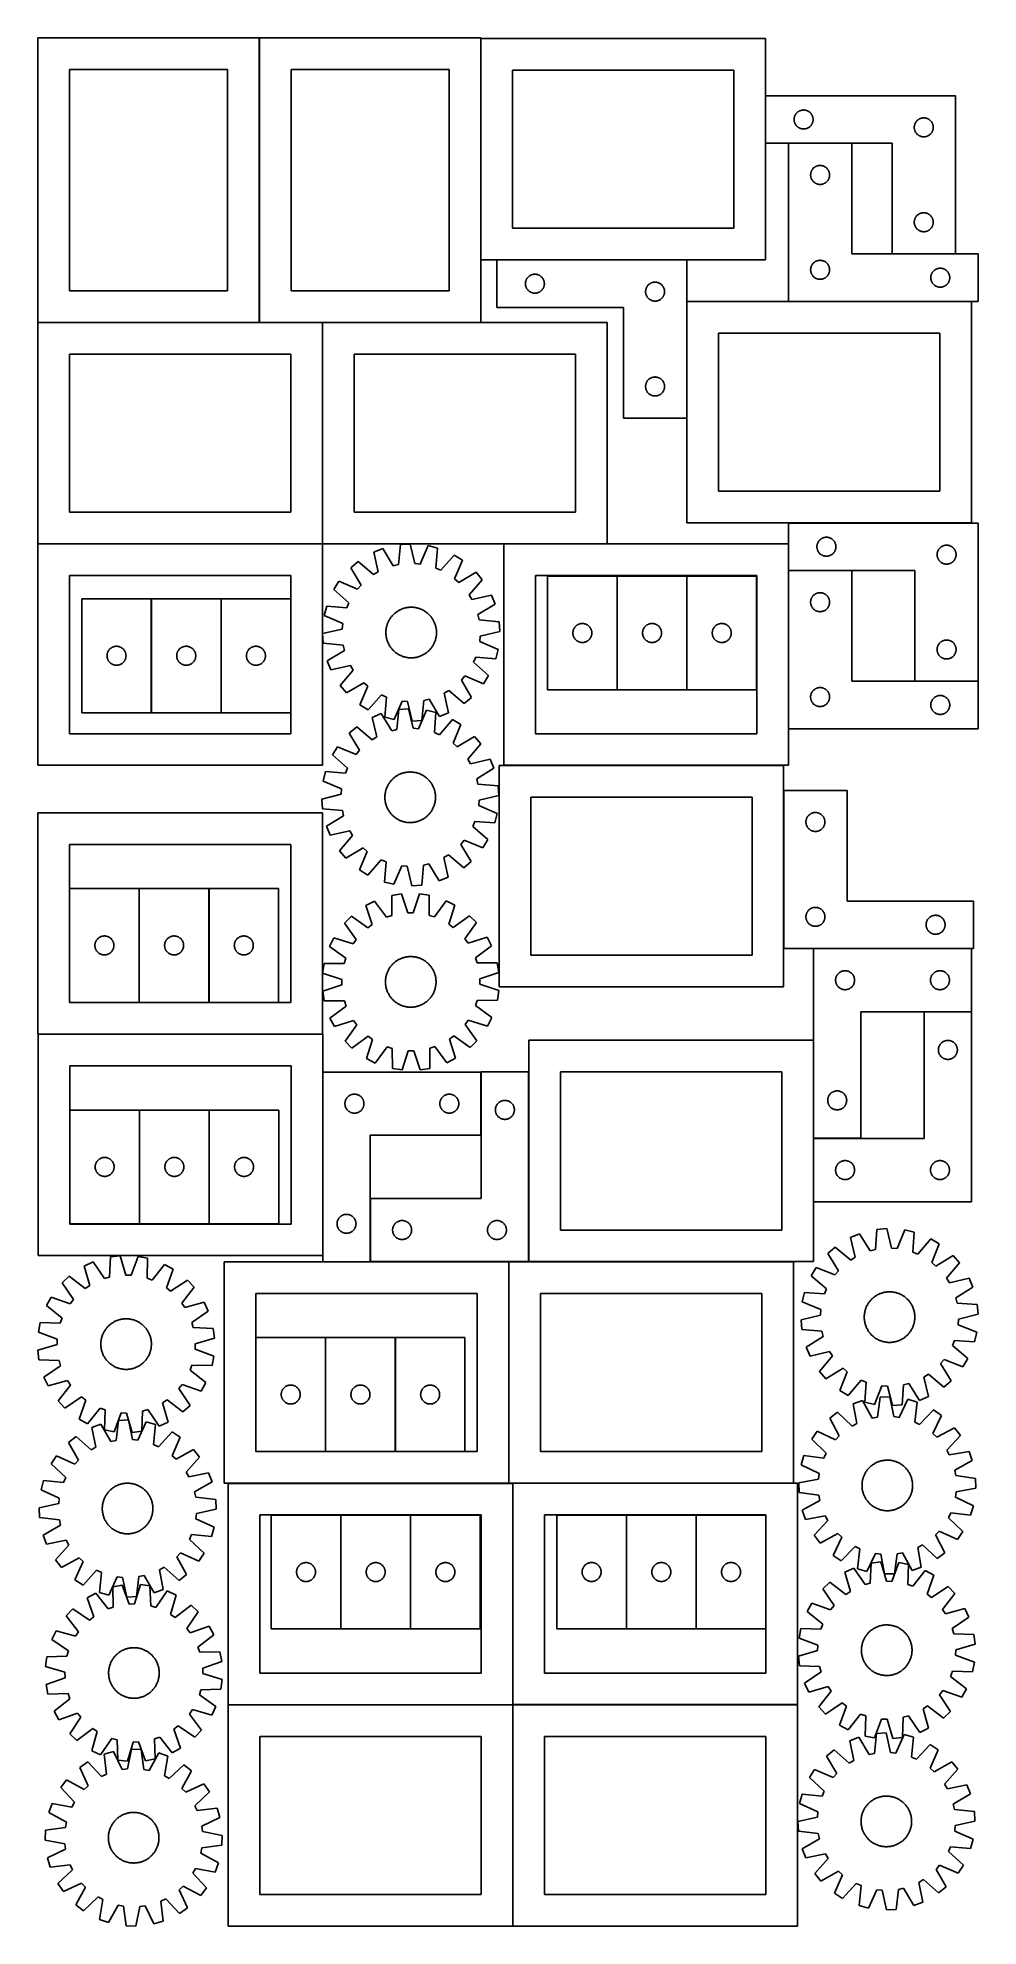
# Model space of a CAD drawing. Header units: millimetres. Extents: x 7 to 1493, y 7 to 2993.
import ezdxf

# ---------------------------------------------------------------- set-up
doc = ezdxf.new("R2010")
doc.units = ezdxf.units.MM
doc.layers.add('COMMON', color=5, linetype='CONTINUOUS', true_color=0x0000ff)
doc.layers.add('CUT', color=7, linetype='CONTINUOUS', true_color=0x000000)

msp = doc.modelspace()

# ---------------------------------------------------------------- linework, layer by layer
at = {"layer": 'COMMON'}
for p, q in [((356.836119, 2993.162204), (356.836119, 2543.162204)), ((707.036121, 2641.990768), (707.036121, 2991.990768)), ((1157.236122, 2826.48159), (1157.236122, 2901.48159)), ((1193.438186, 2826.381589), (1293.438186, 2826.381589)), ((732.489008, 2641.890767), (1032.489008, 2641.890767)), ((1357.336122, 2651.381589), (1457.336122, 2651.381589)), ((1032.589008, 2576.081588), (1032.589008, 2391.790767)), ((1482.689009, 2576.181589), (1193.438186, 2576.181589)), ((356.736119, 2543.062204), (6.736119, 2543.062204)), ((456.516922, 2543.062204), (356.93612, 2543.062204)), ((456.616923, 2192.962203), (456.616923, 2542.962203)), ((456.716923, 2543.062203), (706.93612, 2543.062203)), ((1193.425318, 2225.981587), (1482.689009, 2225.981587)), ((6.714758, 2192.862202), (456.516922, 2192.862202)), ((906.716923, 2192.862203), (743.225317, 2192.862203)), ((1193.325318, 2150.881587), (1193.325318, 2192.762202)), ((1193.325318, 1900.681586), (1193.325318, 2150.681586)), ((1193.425318, 2150.781586), (1293.425318, 2150.781586)), ((922.650139, 1962.016992), (922.650139, 2142.016992)), ((1032.85014, 1962.016992), (1032.85014, 2142.016992)), ((186.13958, 1925.997949), (186.13958, 2105.997949)), ((296.339581, 1925.997949), (296.339581, 2105.997949)), ((1393.425318, 1975.781586), (1493.425318, 1975.781586)), ((743.225317, 1842.662201), (1185.822851, 1842.662201)), ((1185.922852, 1553.184876), (1185.922852, 1803.184876)), ((166.970103, 1467.948107), (166.970103, 1647.948107)), ((277.170103, 1647.948107), (277.170103, 1467.948107)), ((1232.949925, 1553.084875), (1482.949925, 1553.084875)), ((1482.949925, 1452.884875), (1407.949925, 1452.884875)), ((6.972855, 1417.59438), (456.594925, 1417.59438)), ((1232.849925, 1252.984875), (1232.849925, 1407.957798)), ((457.072856, 1067.49438), (457.072856, 1357.798039)), ((782.649923, 1357.957798), (782.649923, 1057.957798)), ((167.348032, 1297.735826), (167.348032, 1117.735826)), ((277.548033, 1297.735826), (277.548033, 1117.735826)), ((1232.849925, 1152.784874), (1232.849925, 1252.784874)), ((1307.949925, 1252.884875), (1232.949925, 1252.884875)), ((532.172856, 1057.698039), (457.172856, 1057.698039)), ((751.299112, 1057.598038), (751.299112, 707.757797)), ((782.549923, 1057.857798), (751.399113, 1057.857798)), ((1201.399113, 1057.857798), (782.749924, 1057.857798)), ((461.574289, 937.88701), (461.574289, 757.88701)), ((571.77429, 937.88701), (571.77429, 757.88701)), ((751.199112, 707.498038), (307.63878, 707.498038)), ((757.738781, 357.540005), (757.738781, 707.398037)), ((485.711662, 477.144312), (485.711662, 657.144312)), ((595.911663, 477.144312), (595.911663, 657.144312)), ((937.263603, 477.28628), (937.263603, 657.28628)), ((1047.463604, 477.28628), (1047.463604, 657.28628)), ((757.63878, 357.298037), (307.63878, 357.298037)), ((757.738781, 7.340004), (757.738781, 357.198036)), ((1207.838781, 357.440005), (757.838781, 357.440005))]:
    msp.add_line(p, q, dxfattribs=at)
at = {"layer": 'CUT'}
for p, q in [((356.736119, 2993.162204), (6.736119, 2993.162204)), ((6.736119, 2993.162204), (6.736119, 2543.162204)), ((356.736119, 2543.162204), (356.736119, 2993.162204)), ((356.93612, 2993.162204), (356.93612, 2543.162204)), ((706.93612, 2993.162204), (356.93612, 2993.162204)), ((706.93612, 2543.162204), (706.93612, 2993.162204)), ((1157.136121, 2991.990768), (707.136121, 2991.990768)), ((707.136121, 2991.990768), (707.136121, 2641.990768)), ((1157.136121, 2641.990768), (1157.136121, 2991.990768)), ((306.736119, 2943.162204), (56.736119, 2943.162204)), ((56.736119, 2943.162204), (56.736119, 2593.162204)), ((306.736119, 2593.162204), (306.736119, 2943.162204)), ((406.93612, 2943.162204), (406.93612, 2593.162204)), ((656.93612, 2943.162204), (406.93612, 2943.162204)), ((656.93612, 2593.162204), (656.93612, 2943.162204)), ((1107.136121, 2941.990768), (757.136121, 2941.990768)), ((757.136121, 2941.990768), (757.136121, 2691.990768)), ((1107.136121, 2691.990768), (1107.136121, 2941.990768)), ((1457.336122, 2901.48159), (1157.336122, 2901.48159)), ((1157.336122, 2901.48159), (1157.336122, 2826.48159)), ((1457.336122, 2651.48159), (1457.336122, 2901.48159)), ((1202.514804, 2866.289949), (1202.653287, 2867.049871)), ((1202.653287, 2867.049871), (1202.830706, 2867.801657)), ((1202.830706, 2867.801657), (1203.046592, 2868.543313)), ((1203.046592, 2868.543313), (1203.30037, 2869.272871)), ((1203.30037, 2869.272871), (1203.591369, 2869.988399)), ((1203.591369, 2869.988399), (1203.918816, 2870.687997)), ((1203.918816, 2870.687997), (1204.281844, 2871.369811)), ((1204.281844, 2871.369811), (1204.679489, 2872.032033)), ((1204.679489, 2872.032033), (1205.110697, 2872.672907)), ((1205.110697, 2872.672907), (1205.574325, 2873.290732)), ((1205.574325, 2873.290732), (1206.069143, 2873.883872)), ((1206.069143, 2873.883872), (1206.593839, 2874.450752)), ((1206.593839, 2874.450752), (1207.147022, 2874.989871)), ((1207.147022, 2874.989871), (1207.727225, 2875.499797)), ((1207.727225, 2875.499797), (1208.332908, 2875.979179)), ((1208.332908, 2875.979179), (1208.962466, 2876.426745)), ((1208.962466, 2876.426745), (1209.61423, 2876.841309)), ((1209.61423, 2876.841309), (1210.286471, 2877.221772)), ((1210.286471, 2877.221772), (1210.977406, 2877.567124)), ((1210.977406, 2877.567124), (1211.685204, 2877.87645)), ((1211.685204, 2877.87645), (1212.407987, 2878.148928)), ((1212.407987, 2878.148928), (1213.143838, 2878.383838)), ((1213.143838, 2878.383838), (1213.890806, 2878.580556)), ((1213.890806, 2878.580556), (1214.646911, 2878.738559)), ((1214.646911, 2878.738559), (1215.410147, 2878.85743)), ((1215.410147, 2878.85743), (1216.17849, 2878.936853)), ((1216.17849, 2878.936853), (1216.949904, 2878.976617)), ((1216.949904, 2878.976617), (1217.722341, 2878.976617)), ((1217.722341, 2878.976617), (1218.493754, 2878.936853)), ((1218.493754, 2878.936853), (1219.262098, 2878.85743)), ((1219.262098, 2878.85743), (1220.025334, 2878.738559)), ((1220.025334, 2878.738559), (1220.781438, 2878.580556)), ((1220.781438, 2878.580556), (1221.528407, 2878.383838)), ((1221.528407, 2878.383838), (1222.264258, 2878.148928)), ((1222.264258, 2878.148928), (1222.987041, 2877.87645)), ((1222.987041, 2877.87645), (1223.694838, 2877.567124)), ((1223.694838, 2877.567124), (1224.385773, 2877.221772)), ((1224.385773, 2877.221772), (1225.058014, 2876.841309)), ((1225.058014, 2876.841309), (1225.709778, 2876.426745)), ((1225.709778, 2876.426745), (1226.339337, 2875.979179)), ((1226.339337, 2875.979179), (1226.94502, 2875.499797)), ((1226.94502, 2875.499797), (1227.525222, 2874.989871)), ((1227.525222, 2874.989871), (1228.078405, 2874.450752)), ((1228.078405, 2874.450752), (1228.603101, 2873.883872)), ((1228.603101, 2873.883872), (1229.097919, 2873.290732)), ((1229.097919, 2873.290732), (1229.561547, 2872.672907)), ((1229.561547, 2872.672907), (1229.992756, 2872.032033)), ((1229.992756, 2872.032033), (1230.390401, 2871.369811)), ((1230.390401, 2871.369811), (1230.753429, 2870.687997)), ((1230.753429, 2870.687997), (1231.080876, 2869.988399)), ((1231.080876, 2869.988399), (1231.371875, 2869.272871)), ((1231.371875, 2869.272871), (1231.625653, 2868.543313)), ((1231.625653, 2868.543313), (1231.841538, 2867.801657)), ((1231.841538, 2867.801657), (1232.018958, 2867.049871)), ((1232.018958, 2867.049871), (1232.157441, 2866.289949)), ((1202.336122, 2863.98159), (1202.356011, 2864.753771)), ((1202.356011, 2863.209409), (1202.336122, 2863.98159)), ((1202.356011, 2864.753771), (1202.415624, 2865.523905)), ((1202.415624, 2862.439275), (1202.356011, 2863.209409)), ((1202.415624, 2865.523905), (1202.514804, 2866.289949)), ((1202.514804, 2861.673231), (1202.415624, 2862.439275)), ((1202.653287, 2860.913309), (1202.514804, 2861.673231)), ((1202.830706, 2860.161523), (1202.653287, 2860.913309)), ((1203.046592, 2859.419868), (1202.830706, 2860.161523)), ((1203.30037, 2858.690309), (1203.046592, 2859.419868)), ((1203.591369, 2857.974781), (1203.30037, 2858.690309)), ((1203.918816, 2857.275183), (1203.591369, 2857.974781)), ((1204.281844, 2856.593369), (1203.918816, 2857.275183)), ((1204.679489, 2855.931147), (1204.281844, 2856.593369)), ((1205.110697, 2855.290274), (1204.679489, 2855.931147)), ((1205.574325, 2854.672448), (1205.110697, 2855.290274)), ((1206.069143, 2854.079308), (1205.574325, 2854.672448)), ((1206.593839, 2853.512428), (1206.069143, 2854.079308)), ((1207.147022, 2852.97331), (1206.593839, 2853.512428)), ((1207.727225, 2852.463383), (1207.147022, 2852.97331)), ((1208.332908, 2851.984001), (1207.727225, 2852.463383)), ((1208.962466, 2851.536435), (1208.332908, 2851.984001)), ((1209.61423, 2851.121871), (1208.962466, 2851.536435)), ((1210.286471, 2850.741408), (1209.61423, 2851.121871)), ((1210.977406, 2850.396056), (1210.286471, 2850.741408)), ((1211.685204, 2850.086731), (1210.977406, 2850.396056)), ((1212.407987, 2849.814252), (1211.685204, 2850.086731)), ((1213.143838, 2849.579342), (1212.407987, 2849.814252)), ((1213.890806, 2849.382624), (1213.143838, 2849.579342)), ((1214.646911, 2849.224621), (1213.890806, 2849.382624)), ((1215.410147, 2849.10575), (1214.646911, 2849.224621)), ((1216.17849, 2849.026327), (1215.410147, 2849.10575)), ((1216.949904, 2848.986563), (1216.17849, 2849.026327)), ((1217.722341, 2848.986563), (1216.949904, 2848.986563)), ((1218.493754, 2849.026327), (1217.722341, 2848.986563)), ((1219.262098, 2849.10575), (1218.493754, 2849.026327)), ((1220.025334, 2849.224621), (1219.262098, 2849.10575)), ((1220.781438, 2849.382624), (1220.025334, 2849.224621)), ((1221.528407, 2849.579342), (1220.781438, 2849.382624)), ((1222.264258, 2849.814252), (1221.528407, 2849.579342)), ((1222.987041, 2850.086731), (1222.264258, 2849.814252)), ((1223.694838, 2850.396056), (1222.987041, 2850.086731)), ((1224.385773, 2850.741408), (1223.694838, 2850.396056)), ((1225.058014, 2851.121871), (1224.385773, 2850.741408)), ((1225.709778, 2851.536435), (1225.058014, 2851.121871)), ((1226.339337, 2851.984001), (1225.709778, 2851.536435)), ((1226.94502, 2852.463383), (1226.339337, 2851.984001)), ((1227.525222, 2852.97331), (1226.94502, 2852.463383)), ((1228.078405, 2853.512428), (1227.525222, 2852.97331)), ((1228.603101, 2854.079308), (1228.078405, 2853.512428)), ((1229.097919, 2854.672448), (1228.603101, 2854.079308)), ((1229.561547, 2855.290274), (1229.097919, 2854.672448)), ((1229.992756, 2855.931147), (1229.561547, 2855.290274)), ((1230.390401, 2856.593369), (1229.992756, 2855.931147)), ((1230.753429, 2857.275183), (1230.390401, 2856.593369)), ((1231.080876, 2857.974781), (1230.753429, 2857.275183)), ((1231.371875, 2858.690309), (1231.080876, 2857.974781)), ((1231.625653, 2859.419868), (1231.371875, 2858.690309)), ((1231.841538, 2860.161523), (1231.625653, 2859.419868)), ((1232.018958, 2860.913309), (1231.841538, 2860.161523)), ((1232.157441, 2861.673231), (1232.018958, 2860.913309)), ((1232.157441, 2866.289949), (1232.25662, 2865.523905)), ((1232.25662, 2862.439275), (1232.157441, 2861.673231)), ((1232.25662, 2865.523905), (1232.316234, 2864.753771)), ((1232.316234, 2863.209409), (1232.25662, 2862.439275)), ((1232.316234, 2864.753771), (1232.336122, 2863.98159)), ((1232.336122, 2863.98159), (1232.316234, 2863.209409)), ((1392.336122, 2851.48159), (1392.356011, 2852.253771)), ((1392.356011, 2850.709409), (1392.336122, 2851.48159)), ((1392.356011, 2852.253771), (1392.415624, 2853.023905)), ((1392.415624, 2849.939275), (1392.356011, 2850.709409)), ((1392.415624, 2853.023905), (1392.514804, 2853.789949)), ((1392.514804, 2849.173231), (1392.415624, 2849.939275)), ((1392.514804, 2853.789949), (1392.653287, 2854.549871)), ((1392.653287, 2848.413309), (1392.514804, 2849.173231)), ((1392.653287, 2854.549871), (1392.830706, 2855.301657)), ((1392.830706, 2847.661523), (1392.653287, 2848.413309)), ((1392.830706, 2855.301657), (1393.046592, 2856.043313)), ((1393.046592, 2846.919868), (1392.830706, 2847.661523)), ((1393.046592, 2856.043313), (1393.30037, 2856.772871)), ((1393.30037, 2846.190309), (1393.046592, 2846.919868)), ((1393.30037, 2856.772871), (1393.591369, 2857.488399)), ((1393.591369, 2845.474781), (1393.30037, 2846.190309)), ((1393.591369, 2857.488399), (1393.918816, 2858.187997)), ((1393.918816, 2844.775183), (1393.591369, 2845.474781)), ((1393.918816, 2858.187997), (1394.281844, 2858.869811)), ((1394.281844, 2844.093369), (1393.918816, 2844.775183)), ((1394.281844, 2858.869811), (1394.679489, 2859.532033)), ((1394.679489, 2843.431147), (1394.281844, 2844.093369)), ((1394.679489, 2859.532033), (1395.110697, 2860.172907)), ((1395.110697, 2842.790274), (1394.679489, 2843.431147)), ((1395.110697, 2860.172907), (1395.574325, 2860.790732)), ((1395.574325, 2842.172448), (1395.110697, 2842.790274)), ((1395.574325, 2860.790732), (1396.069143, 2861.383872)), ((1396.069143, 2841.579308), (1395.574325, 2842.172448)), ((1396.069143, 2861.383872), (1396.593839, 2861.950752)), ((1396.593839, 2841.012428), (1396.069143, 2841.579308)), ((1396.593839, 2861.950752), (1397.147022, 2862.489871)), ((1397.147022, 2840.47331), (1396.593839, 2841.012428)), ((1397.147022, 2862.489871), (1397.727225, 2862.999797)), ((1397.727225, 2839.963383), (1397.147022, 2840.47331)), ((1397.727225, 2862.999797), (1398.332908, 2863.479179)), ((1398.332908, 2839.484001), (1397.727225, 2839.963383)), ((1398.332908, 2863.479179), (1398.962466, 2863.926745)), ((1398.962466, 2839.036435), (1398.332908, 2839.484001)), ((1398.962466, 2863.926745), (1399.61423, 2864.341309)), ((1399.61423, 2838.621871), (1398.962466, 2839.036435)), ((1399.61423, 2864.341309), (1400.286471, 2864.721772)), ((1400.286471, 2838.241408), (1399.61423, 2838.621871)), ((1400.286471, 2864.721772), (1400.977406, 2865.067124)), ((1400.977406, 2837.896056), (1400.286471, 2838.241408)), ((1400.977406, 2865.067124), (1401.685204, 2865.37645)), ((1401.685204, 2837.586731), (1400.977406, 2837.896056)), ((1401.685204, 2865.37645), (1402.407987, 2865.648928)), ((1402.407987, 2837.314252), (1401.685204, 2837.586731)), ((1402.407987, 2865.648928), (1403.143838, 2865.883838)), ((1403.143838, 2837.079342), (1402.407987, 2837.314252)), ((1403.143838, 2865.883838), (1403.890806, 2866.080556)), ((1403.890806, 2836.882624), (1403.143838, 2837.079342)), ((1403.890806, 2866.080556), (1404.646911, 2866.238559)), ((1404.646911, 2836.724621), (1403.890806, 2836.882624)), ((1404.646911, 2866.238559), (1405.410147, 2866.35743)), ((1405.410147, 2836.60575), (1404.646911, 2836.724621)), ((1405.410147, 2866.35743), (1406.17849, 2866.436853)), ((1406.17849, 2866.436853), (1406.949904, 2866.476617)), ((1406.949904, 2866.476617), (1407.722341, 2866.476617)), ((1407.722341, 2866.476617), (1408.493754, 2866.436853)), ((1408.493754, 2866.436853), (1409.262098, 2866.35743)), ((1409.262098, 2866.35743), (1410.025334, 2866.238559)), ((1410.025334, 2836.724621), (1409.262098, 2836.60575)), ((1410.025334, 2866.238559), (1410.781438, 2866.080556)), ((1410.781438, 2836.882624), (1410.025334, 2836.724621)), ((1410.781438, 2866.080556), (1411.528407, 2865.883838)), ((1411.528407, 2837.079342), (1410.781438, 2836.882624)), ((1411.528407, 2865.883838), (1412.264258, 2865.648928)), ((1412.264258, 2837.314252), (1411.528407, 2837.079342)), ((1412.264258, 2865.648928), (1412.987041, 2865.37645)), ((1412.987041, 2837.586731), (1412.264258, 2837.314252)), ((1412.987041, 2865.37645), (1413.694838, 2865.067124)), ((1413.694838, 2837.896056), (1412.987041, 2837.586731)), ((1413.694838, 2865.067124), (1414.385773, 2864.721772)), ((1414.385773, 2838.241408), (1413.694838, 2837.896056)), ((1414.385773, 2864.721772), (1415.058014, 2864.341309)), ((1415.058014, 2838.621871), (1414.385773, 2838.241408)), ((1415.058014, 2864.341309), (1415.709778, 2863.926745)), ((1415.709778, 2839.036435), (1415.058014, 2838.621871)), ((1415.709778, 2863.926745), (1416.339337, 2863.479179)), ((1416.339337, 2839.484001), (1415.709778, 2839.036435)), ((1416.339337, 2863.479179), (1416.94502, 2862.999797)), ((1416.94502, 2839.963383), (1416.339337, 2839.484001)), ((1416.94502, 2862.999797), (1417.525222, 2862.489871)), ((1417.525222, 2840.47331), (1416.94502, 2839.963383)), ((1417.525222, 2862.489871), (1418.078405, 2861.950752)), ((1418.078405, 2841.012428), (1417.525222, 2840.47331)), ((1418.078405, 2861.950752), (1418.603101, 2861.383872)), ((1418.603101, 2841.579308), (1418.078405, 2841.012428)), ((1418.603101, 2861.383872), (1419.097919, 2860.790732)), ((1419.097919, 2842.172448), (1418.603101, 2841.579308)), ((1419.097919, 2860.790732), (1419.561547, 2860.172907)), ((1419.561547, 2842.790274), (1419.097919, 2842.172448)), ((1419.561547, 2860.172907), (1419.992756, 2859.532033)), ((1419.992756, 2843.431147), (1419.561547, 2842.790274)), ((1419.992756, 2859.532033), (1420.390401, 2858.869811)), ((1420.390401, 2844.093369), (1419.992756, 2843.431147)), ((1420.390401, 2858.869811), (1420.753429, 2858.187997)), ((1420.753429, 2844.775183), (1420.390401, 2844.093369)), ((1420.753429, 2858.187997), (1421.080876, 2857.488399)), ((1421.080876, 2845.474781), (1420.753429, 2844.775183)), ((1421.080876, 2857.488399), (1421.371875, 2856.772871)), ((1421.371875, 2846.190309), (1421.080876, 2845.474781)), ((1421.371875, 2856.772871), (1421.625653, 2856.043313)), ((1421.625653, 2846.919868), (1421.371875, 2846.190309)), ((1421.625653, 2856.043313), (1421.841538, 2855.301657)), ((1421.841538, 2847.661523), (1421.625653, 2846.919868)), ((1421.841538, 2855.301657), (1422.018958, 2854.549871)), ((1422.018958, 2848.413309), (1421.841538, 2847.661523)), ((1422.018958, 2854.549871), (1422.157441, 2853.789949)), ((1422.157441, 2849.173231), (1422.018958, 2848.413309)), ((1422.157441, 2853.789949), (1422.25662, 2853.023905)), ((1422.25662, 2849.939275), (1422.157441, 2849.173231)), ((1422.25662, 2853.023905), (1422.316234, 2852.253771)), ((1422.316234, 2850.709409), (1422.25662, 2849.939275)), ((1422.316234, 2852.253771), (1422.336122, 2851.48159)), ((1422.336122, 2851.48159), (1422.316234, 2850.709409)), ((1157.336122, 2826.48159), (1357.336122, 2826.48159)), ((1293.438186, 2826.281589), (1193.438186, 2826.281589)), ((1193.438186, 2826.281589), (1193.438186, 2576.281589)), ((1293.438186, 2651.281589), (1293.438186, 2826.281589)), ((1357.336122, 2826.48159), (1357.336122, 2651.48159)), ((1406.17849, 2836.526327), (1405.410147, 2836.60575)), ((1406.949904, 2836.486563), (1406.17849, 2836.526327)), ((1407.722341, 2836.486563), (1406.949904, 2836.486563)), ((1408.493754, 2836.526327), (1407.722341, 2836.486563)), ((1409.262098, 2836.60575), (1408.493754, 2836.526327)), ((1228.438186, 2776.281589), (1228.458074, 2777.05377)), ((1228.458074, 2777.05377), (1228.517688, 2777.823904)), ((1228.517688, 2777.823904), (1228.616867, 2778.589948)), ((1228.616867, 2778.589948), (1228.75535, 2779.34987)), ((1228.75535, 2779.34987), (1228.93277, 2780.101656)), ((1228.93277, 2780.101656), (1229.148655, 2780.843312)), ((1229.148655, 2780.843312), (1229.402433, 2781.57287)), ((1229.402433, 2781.57287), (1229.693432, 2782.288398)), ((1229.693432, 2782.288398), (1230.02088, 2782.987996)), ((1230.02088, 2782.987996), (1230.383907, 2783.66981)), ((1230.383907, 2783.66981), (1230.781552, 2784.332032)), ((1230.781552, 2784.332032), (1231.212761, 2784.972906)), ((1231.212761, 2784.972906), (1231.676389, 2785.590731)), ((1231.676389, 2785.590731), (1232.171207, 2786.183871)), ((1232.171207, 2786.183871), (1232.695903, 2786.750751)), ((1232.695903, 2786.750751), (1233.249086, 2787.28987)), ((1233.249086, 2787.28987), (1233.829288, 2787.799796)), ((1233.829288, 2787.799796), (1234.434972, 2788.279178)), ((1234.434972, 2788.279178), (1235.06453, 2788.726744)), ((1235.06453, 2788.726744), (1235.716294, 2789.141308)), ((1235.716294, 2789.141308), (1236.388535, 2789.521771)), ((1236.388535, 2789.521771), (1237.07947, 2789.867123)), ((1237.07947, 2789.867123), (1237.787267, 2790.176449)), ((1237.787267, 2790.176449), (1238.51005, 2790.448927)), ((1238.51005, 2790.448927), (1239.245901, 2790.683837)), ((1239.245901, 2790.683837), (1239.99287, 2790.880555)), ((1239.99287, 2790.880555), (1240.748974, 2791.038558)), ((1240.748974, 2791.038558), (1241.51221, 2791.157429)), ((1241.51221, 2791.157429), (1242.280554, 2791.236852)), ((1242.280554, 2791.236852), (1243.051967, 2791.276616)), ((1243.051967, 2791.276616), (1243.824404, 2791.276616)), ((1243.824404, 2791.276616), (1244.595818, 2791.236852)), ((1244.595818, 2791.236852), (1245.364161, 2791.157429)), ((1245.364161, 2791.157429), (1246.127397, 2791.038558)), ((1246.127397, 2791.038558), (1246.883502, 2790.880555)), ((1246.883502, 2790.880555), (1247.63047, 2790.683837)), ((1247.63047, 2790.683837), (1248.366321, 2790.448927)), ((1248.366321, 2790.448927), (1249.089104, 2790.176449)), ((1249.089104, 2790.176449), (1249.796902, 2789.867123)), ((1249.796902, 2789.867123), (1250.487837, 2789.521771)), ((1250.487837, 2789.521771), (1251.160078, 2789.141308)), ((1251.160078, 2789.141308), (1251.811842, 2788.726744)), ((1251.811842, 2788.726744), (1252.4414, 2788.279178)), ((1252.4414, 2788.279178), (1253.047083, 2787.799796)), ((1253.047083, 2787.799796), (1253.627286, 2787.28987)), ((1253.627286, 2787.28987), (1254.180469, 2786.750751)), ((1254.180469, 2786.750751), (1254.705165, 2786.183871)), ((1254.705165, 2786.183871), (1255.199983, 2785.590731)), ((1255.199983, 2785.590731), (1255.663611, 2784.972906)), ((1255.663611, 2784.972906), (1256.094819, 2784.332032)), ((1256.094819, 2784.332032), (1256.492464, 2783.66981)), ((1256.492464, 2783.66981), (1256.855492, 2782.987996)), ((1256.855492, 2782.987996), (1257.182939, 2782.288398)), ((1257.182939, 2782.288398), (1257.473938, 2781.57287)), ((1257.473938, 2781.57287), (1257.727716, 2780.843312)), ((1257.727716, 2780.843312), (1257.943602, 2780.101656)), ((1257.943602, 2780.101656), (1258.121021, 2779.34987)), ((1258.121021, 2779.34987), (1258.259504, 2778.589948)), ((1258.259504, 2778.589948), (1258.358684, 2777.823904)), ((1258.358684, 2777.823904), (1258.418297, 2777.05377)), ((1258.418297, 2777.05377), (1258.438186, 2776.281589)), ((1228.458074, 2775.509408), (1228.438186, 2776.281589)), ((1228.517688, 2774.739274), (1228.458074, 2775.509408)), ((1228.616867, 2773.97323), (1228.517688, 2774.739274)), ((1228.75535, 2773.213308), (1228.616867, 2773.97323)), ((1228.93277, 2772.461522), (1228.75535, 2773.213308)), ((1229.148655, 2771.719867), (1228.93277, 2772.461522)), ((1229.402433, 2770.990308), (1229.148655, 2771.719867)), ((1229.693432, 2770.27478), (1229.402433, 2770.990308)), ((1230.02088, 2769.575182), (1229.693432, 2770.27478)), ((1230.383907, 2768.893368), (1230.02088, 2769.575182)), ((1230.781552, 2768.231146), (1230.383907, 2768.893368)), ((1231.212761, 2767.590273), (1230.781552, 2768.231146)), ((1231.676389, 2766.972447), (1231.212761, 2767.590273)), ((1232.171207, 2766.379307), (1231.676389, 2766.972447)), ((1232.695903, 2765.812427), (1232.171207, 2766.379307)), ((1233.249086, 2765.273309), (1232.695903, 2765.812427)), ((1233.829288, 2764.763382), (1233.249086, 2765.273309)), ((1234.434972, 2764.284), (1233.829288, 2764.763382)), ((1235.06453, 2763.836434), (1234.434972, 2764.284)), ((1235.716294, 2763.42187), (1235.06453, 2763.836434)), ((1236.388535, 2763.041407), (1235.716294, 2763.42187)), ((1237.07947, 2762.696055), (1236.388535, 2763.041407)), ((1237.787267, 2762.38673), (1237.07947, 2762.696055)), ((1238.51005, 2762.114251), (1237.787267, 2762.38673)), ((1239.245901, 2761.879341), (1238.51005, 2762.114251)), ((1239.99287, 2761.682623), (1239.245901, 2761.879341)), ((1240.748974, 2761.52462), (1239.99287, 2761.682623)), ((1241.51221, 2761.405749), (1240.748974, 2761.52462)), ((1242.280554, 2761.326326), (1241.51221, 2761.405749)), ((1243.051967, 2761.286562), (1242.280554, 2761.326326)), ((1243.824404, 2761.286562), (1243.051967, 2761.286562)), ((1244.595818, 2761.326326), (1243.824404, 2761.286562)), ((1245.364161, 2761.405749), (1244.595818, 2761.326326)), ((1246.127397, 2761.52462), (1245.364161, 2761.405749)), ((1246.883502, 2761.682623), (1246.127397, 2761.52462)), ((1247.63047, 2761.879341), (1246.883502, 2761.682623)), ((1248.366321, 2762.114251), (1247.63047, 2761.879341)), ((1249.089104, 2762.38673), (1248.366321, 2762.114251)), ((1249.796902, 2762.696055), (1249.089104, 2762.38673)), ((1250.487837, 2763.041407), (1249.796902, 2762.696055)), ((1251.160078, 2763.42187), (1250.487837, 2763.041407)), ((1251.811842, 2763.836434), (1251.160078, 2763.42187)), ((1252.4414, 2764.284), (1251.811842, 2763.836434)), ((1253.047083, 2764.763382), (1252.4414, 2764.284)), ((1253.627286, 2765.273309), (1253.047083, 2764.763382)), ((1254.180469, 2765.812427), (1253.627286, 2765.273309)), ((1254.705165, 2766.379307), (1254.180469, 2765.812427)), ((1255.199983, 2766.972447), (1254.705165, 2766.379307)), ((1255.663611, 2767.590273), (1255.199983, 2766.972447)), ((1256.094819, 2768.231146), (1255.663611, 2767.590273)), ((1256.492464, 2768.893368), (1256.094819, 2768.231146)), ((1256.855492, 2769.575182), (1256.492464, 2768.893368)), ((1257.182939, 2770.27478), (1256.855492, 2769.575182)), ((1257.473938, 2770.990308), (1257.182939, 2770.27478)), ((1257.727716, 2771.719867), (1257.473938, 2770.990308)), ((1257.943602, 2772.461522), (1257.727716, 2771.719867)), ((1258.121021, 2773.213308), (1257.943602, 2772.461522)), ((1258.259504, 2773.97323), (1258.121021, 2773.213308)), ((1258.358684, 2774.739274), (1258.259504, 2773.97323)), ((1258.418297, 2775.509408), (1258.358684, 2774.739274)), ((1258.438186, 2776.281589), (1258.418297, 2775.509408)), ((757.136121, 2691.990768), (1107.136121, 2691.990768)), ((1392.336122, 2701.48159), (1392.356011, 2702.253771)), ((1392.356011, 2700.709409), (1392.336122, 2701.48159)), ((1392.356011, 2702.253771), (1392.415624, 2703.023905)), ((1392.415624, 2699.939275), (1392.356011, 2700.709409)), ((1392.415624, 2703.023905), (1392.514804, 2703.789949)), ((1392.514804, 2699.173231), (1392.415624, 2699.939275)), ((1392.514804, 2703.789949), (1392.653287, 2704.549871)), ((1392.653287, 2698.413309), (1392.514804, 2699.173231)), ((1392.653287, 2704.549871), (1392.830706, 2705.301657)), ((1392.830706, 2697.661523), (1392.653287, 2698.413309)), ((1392.830706, 2705.301657), (1393.046592, 2706.043313)), ((1393.046592, 2696.919868), (1392.830706, 2697.661523)), ((1393.046592, 2706.043313), (1393.30037, 2706.772871)), ((1393.30037, 2696.190309), (1393.046592, 2696.919868)), ((1393.30037, 2706.772871), (1393.591369, 2707.488399)), ((1393.591369, 2695.474781), (1393.30037, 2696.190309)), ((1393.591369, 2707.488399), (1393.918816, 2708.187997)), ((1393.918816, 2694.775183), (1393.591369, 2695.474781)), ((1393.918816, 2708.187997), (1394.281844, 2708.869811)), ((1394.281844, 2694.093369), (1393.918816, 2694.775183)), ((1394.281844, 2708.869811), (1394.679489, 2709.532033)), ((1394.679489, 2693.431147), (1394.281844, 2694.093369)), ((1394.679489, 2709.532033), (1395.110697, 2710.172907)), ((1395.110697, 2692.790274), (1394.679489, 2693.431147)), ((1395.110697, 2710.172907), (1395.574325, 2710.790732)), ((1395.574325, 2692.172448), (1395.110697, 2692.790274)), ((1395.574325, 2710.790732), (1396.069143, 2711.383872)), ((1396.069143, 2691.579308), (1395.574325, 2692.172448)), ((1396.069143, 2711.383872), (1396.593839, 2711.950752)), ((1396.593839, 2691.012428), (1396.069143, 2691.579308)), ((1396.593839, 2711.950752), (1397.147022, 2712.489871)), ((1397.147022, 2690.47331), (1396.593839, 2691.012428)), ((1397.147022, 2712.489871), (1397.727225, 2712.999797)), ((1397.727225, 2689.963383), (1397.147022, 2690.47331)), ((1397.727225, 2712.999797), (1398.332908, 2713.479179)), ((1398.332908, 2689.484001), (1397.727225, 2689.963383)), ((1398.332908, 2713.479179), (1398.962466, 2713.926745)), ((1398.962466, 2689.036435), (1398.332908, 2689.484001)), ((1398.962466, 2713.926745), (1399.61423, 2714.341309)), ((1399.61423, 2688.621871), (1398.962466, 2689.036435)), ((1399.61423, 2714.341309), (1400.286471, 2714.721772)), ((1400.286471, 2688.241408), (1399.61423, 2688.621871)), ((1400.286471, 2714.721772), (1400.977406, 2715.067124)), ((1400.977406, 2687.896056), (1400.286471, 2688.241408)), ((1400.977406, 2715.067124), (1401.685204, 2715.37645)), ((1401.685204, 2687.586731), (1400.977406, 2687.896056)), ((1401.685204, 2715.37645), (1402.407987, 2715.648928)), ((1402.407987, 2687.314252), (1401.685204, 2687.586731)), ((1402.407987, 2715.648928), (1403.143838, 2715.883838)), ((1403.143838, 2715.883838), (1403.890806, 2716.080556)), ((1403.890806, 2716.080556), (1404.646911, 2716.238559)), ((1404.646911, 2716.238559), (1405.410147, 2716.35743)), ((1405.410147, 2716.35743), (1406.17849, 2716.436853)), ((1406.17849, 2716.436853), (1406.949904, 2716.476617)), ((1406.949904, 2716.476617), (1407.722341, 2716.476617)), ((1407.722341, 2716.476617), (1408.493754, 2716.436853)), ((1408.493754, 2716.436853), (1409.262098, 2716.35743)), ((1409.262098, 2716.35743), (1410.025334, 2716.238559)), ((1410.025334, 2716.238559), (1410.781438, 2716.080556)), ((1410.781438, 2716.080556), (1411.528407, 2715.883838)), ((1411.528407, 2715.883838), (1412.264258, 2715.648928)), ((1412.264258, 2715.648928), (1412.987041, 2715.37645)), ((1412.987041, 2687.586731), (1412.264258, 2687.314252)), ((1412.987041, 2715.37645), (1413.694838, 2715.067124)), ((1413.694838, 2687.896056), (1412.987041, 2687.586731)), ((1413.694838, 2715.067124), (1414.385773, 2714.721772)), ((1414.385773, 2688.241408), (1413.694838, 2687.896056)), ((1414.385773, 2714.721772), (1415.058014, 2714.341309)), ((1415.058014, 2688.621871), (1414.385773, 2688.241408)), ((1415.058014, 2714.341309), (1415.709778, 2713.926745)), ((1415.709778, 2689.036435), (1415.058014, 2688.621871)), ((1415.709778, 2713.926745), (1416.339337, 2713.479179)), ((1416.339337, 2689.484001), (1415.709778, 2689.036435)), ((1416.339337, 2713.479179), (1416.94502, 2712.999797)), ((1416.94502, 2689.963383), (1416.339337, 2689.484001)), ((1416.94502, 2712.999797), (1417.525222, 2712.489871)), ((1417.525222, 2690.47331), (1416.94502, 2689.963383)), ((1417.525222, 2712.489871), (1418.078405, 2711.950752)), ((1418.078405, 2691.012428), (1417.525222, 2690.47331)), ((1418.078405, 2711.950752), (1418.603101, 2711.383872)), ((1418.603101, 2691.579308), (1418.078405, 2691.012428)), ((1418.603101, 2711.383872), (1419.097919, 2710.790732)), ((1419.097919, 2692.172448), (1418.603101, 2691.579308)), ((1419.097919, 2710.790732), (1419.561547, 2710.172907)), ((1419.561547, 2692.790274), (1419.097919, 2692.172448)), ((1419.561547, 2710.172907), (1419.992756, 2709.532033)), ((1419.992756, 2693.431147), (1419.561547, 2692.790274)), ((1419.992756, 2709.532033), (1420.390401, 2708.869811)), ((1420.390401, 2694.093369), (1419.992756, 2693.431147)), ((1420.390401, 2708.869811), (1420.753429, 2708.187997)), ((1420.753429, 2694.775183), (1420.390401, 2694.093369)), ((1420.753429, 2708.187997), (1421.080876, 2707.488399)), ((1421.080876, 2695.474781), (1420.753429, 2694.775183)), ((1421.080876, 2707.488399), (1421.371875, 2706.772871)), ((1421.371875, 2696.190309), (1421.080876, 2695.474781)), ((1421.371875, 2706.772871), (1421.625653, 2706.043313)), ((1421.625653, 2696.919868), (1421.371875, 2696.190309)), ((1421.625653, 2706.043313), (1421.841538, 2705.301657)), ((1421.841538, 2697.661523), (1421.625653, 2696.919868)), ((1421.841538, 2705.301657), (1422.018958, 2704.549871)), ((1422.018958, 2698.413309), (1421.841538, 2697.661523)), ((1422.018958, 2704.549871), (1422.157441, 2703.789949)), ((1422.157441, 2699.173231), (1422.018958, 2698.413309)), ((1422.157441, 2703.789949), (1422.25662, 2703.023905)), ((1422.25662, 2699.939275), (1422.157441, 2699.173231)), ((1422.25662, 2703.023905), (1422.316234, 2702.253771)), ((1422.316234, 2700.709409), (1422.25662, 2699.939275)), ((1422.316234, 2702.253771), (1422.336122, 2701.48159)), ((1422.336122, 2701.48159), (1422.316234, 2700.709409)), ((1403.143838, 2687.079342), (1402.407987, 2687.314252)), ((1403.890806, 2686.882624), (1403.143838, 2687.079342)), ((1404.646911, 2686.724621), (1403.890806, 2686.882624)), ((1405.410147, 2686.60575), (1404.646911, 2686.724621)), ((1406.17849, 2686.526327), (1405.410147, 2686.60575)), ((1406.949904, 2686.486563), (1406.17849, 2686.526327)), ((1407.722341, 2686.486563), (1406.949904, 2686.486563)), ((1408.493754, 2686.526327), (1407.722341, 2686.486563)), ((1409.262098, 2686.60575), (1408.493754, 2686.526327)), ((1410.025334, 2686.724621), (1409.262098, 2686.60575)), ((1410.781438, 2686.882624), (1410.025334, 2686.724621)), ((1411.528407, 2687.079342), (1410.781438, 2686.882624)), ((1412.264258, 2687.314252), (1411.528407, 2687.079342)), ((707.136121, 2641.990768), (1157.136121, 2641.990768)), ((1032.489008, 2641.790767), (732.489008, 2641.790767)), ((732.489008, 2641.790767), (732.489008, 2566.790767)), ((1032.489008, 2391.790767), (1032.489008, 2641.790767)), ((1228.458074, 2627.05377), (1228.517688, 2627.823904)), ((1228.517688, 2627.823904), (1228.616867, 2628.589948)), ((1228.616867, 2628.589948), (1228.75535, 2629.34987)), ((1228.75535, 2629.34987), (1228.93277, 2630.101656)), ((1228.93277, 2630.101656), (1229.148655, 2630.843312)), ((1229.148655, 2630.843312), (1229.402433, 2631.57287)), ((1229.402433, 2631.57287), (1229.693432, 2632.288398)), ((1229.693432, 2632.288398), (1230.02088, 2632.987996)), ((1230.02088, 2632.987996), (1230.383907, 2633.66981)), ((1230.383907, 2633.66981), (1230.781552, 2634.332032)), ((1230.781552, 2634.332032), (1231.212761, 2634.972906)), ((1231.212761, 2634.972906), (1231.676389, 2635.590731)), ((1231.676389, 2635.590731), (1232.171207, 2636.183871)), ((1232.171207, 2636.183871), (1232.695903, 2636.750751)), ((1232.695903, 2636.750751), (1233.249086, 2637.28987)), ((1233.249086, 2637.28987), (1233.829288, 2637.799796)), ((1233.829288, 2637.799796), (1234.434972, 2638.279178)), ((1234.434972, 2638.279178), (1235.06453, 2638.726744)), ((1235.06453, 2638.726744), (1235.716294, 2639.141308)), ((1235.716294, 2639.141308), (1236.388535, 2639.521771)), ((1236.388535, 2639.521771), (1237.07947, 2639.867123)), ((1237.07947, 2639.867123), (1237.787267, 2640.176449)), ((1237.787267, 2640.176449), (1238.51005, 2640.448927)), ((1238.51005, 2640.448927), (1239.245901, 2640.683837)), ((1239.245901, 2640.683837), (1239.99287, 2640.880555)), ((1239.99287, 2640.880555), (1240.748974, 2641.038558)), ((1240.748974, 2641.038558), (1241.51221, 2641.157429)), ((1241.51221, 2641.157429), (1242.280554, 2641.236852)), ((1242.280554, 2641.236852), (1243.051967, 2641.276616)), ((1243.051967, 2641.276616), (1243.824404, 2641.276616)), ((1243.824404, 2641.276616), (1244.595818, 2641.236852)), ((1244.595818, 2641.236852), (1245.364161, 2641.157429)), ((1245.364161, 2641.157429), (1246.127397, 2641.038558)), ((1246.127397, 2641.038558), (1246.883502, 2640.880555)), ((1246.883502, 2640.880555), (1247.63047, 2640.683837)), ((1247.63047, 2640.683837), (1248.366321, 2640.448927)), ((1248.366321, 2640.448927), (1249.089104, 2640.176449)), ((1249.089104, 2640.176449), (1249.796902, 2639.867123)), ((1249.796902, 2639.867123), (1250.487837, 2639.521771)), ((1250.487837, 2639.521771), (1251.160078, 2639.141308)), ((1251.160078, 2639.141308), (1251.811842, 2638.726744)), ((1251.811842, 2638.726744), (1252.4414, 2638.279178)), ((1252.4414, 2638.279178), (1253.047083, 2637.799796)), ((1253.047083, 2637.799796), (1253.627286, 2637.28987)), ((1253.627286, 2637.28987), (1254.180469, 2636.750751)), ((1254.180469, 2636.750751), (1254.705165, 2636.183871)), ((1254.705165, 2636.183871), (1255.199983, 2635.590731)), ((1255.199983, 2635.590731), (1255.663611, 2634.972906)), ((1255.663611, 2634.972906), (1256.094819, 2634.332032)), ((1256.094819, 2634.332032), (1256.492464, 2633.66981)), ((1256.492464, 2633.66981), (1256.855492, 2632.987996)), ((1256.855492, 2632.987996), (1257.182939, 2632.288398)), ((1257.182939, 2632.288398), (1257.473938, 2631.57287)), ((1257.473938, 2631.57287), (1257.727716, 2630.843312)), ((1257.727716, 2630.843312), (1257.943602, 2630.101656)), ((1257.943602, 2630.101656), (1258.121021, 2629.34987)), ((1258.121021, 2629.34987), (1258.259504, 2628.589948)), ((1258.259504, 2628.589948), (1258.358684, 2627.823904)), ((1258.358684, 2627.823904), (1258.418297, 2627.05377)), ((1493.438186, 2651.281589), (1293.438186, 2651.281589)), ((1357.336122, 2651.48159), (1457.336122, 2651.48159)), ((1427.787267, 2627.676449), (1428.51005, 2627.948927)), ((1428.51005, 2627.948927), (1429.245901, 2628.183837)), ((1429.245901, 2628.183837), (1429.99287, 2628.380555)), ((1429.99287, 2628.380555), (1430.748974, 2628.538558)), ((1430.748974, 2628.538558), (1431.51221, 2628.657429)), ((1431.51221, 2628.657429), (1432.280554, 2628.736852)), ((1432.280554, 2628.736852), (1433.051967, 2628.776616)), ((1433.051967, 2628.776616), (1433.824404, 2628.776616)), ((1433.824404, 2628.776616), (1434.595818, 2628.736852)), ((1434.595818, 2628.736852), (1435.364161, 2628.657429)), ((1435.364161, 2628.657429), (1436.127397, 2628.538558)), ((1436.127397, 2628.538558), (1436.883502, 2628.380555)), ((1436.883502, 2628.380555), (1437.63047, 2628.183837)), ((1437.63047, 2628.183837), (1438.366321, 2627.948927)), ((1438.366321, 2627.948927), (1439.089104, 2627.676449)), ((1493.438186, 2576.281589), (1493.438186, 2651.281589)), ((777.489008, 2604.290767), (777.508896, 2605.062948)), ((777.508896, 2603.518585), (777.489008, 2604.290767)), ((777.508896, 2605.062948), (777.56851, 2605.833082)), ((777.56851, 2602.748452), (777.508896, 2603.518585)), ((777.56851, 2605.833082), (777.667689, 2606.599125)), ((777.667689, 2601.982408), (777.56851, 2602.748452)), ((777.667689, 2606.599125), (777.806172, 2607.359048)), ((777.806172, 2601.222486), (777.667689, 2601.982408)), ((777.806172, 2607.359048), (777.983592, 2608.110834)), ((777.983592, 2600.4707), (777.806172, 2601.222486)), ((777.983592, 2608.110834), (778.199477, 2608.852489)), ((778.199477, 2599.729044), (777.983592, 2600.4707)), ((778.199477, 2608.852489), (778.453255, 2609.582048)), ((778.453255, 2598.999485), (778.199477, 2599.729044)), ((778.453255, 2609.582048), (778.744254, 2610.297575)), ((778.744254, 2598.283958), (778.453255, 2598.999485)), ((778.744254, 2610.297575), (779.071701, 2610.997174)), ((779.071701, 2597.58436), (778.744254, 2598.283958)), ((779.071701, 2610.997174), (779.434729, 2611.678988)), ((779.434729, 2611.678988), (779.832374, 2612.34121)), ((779.832374, 2612.34121), (780.263583, 2612.982083)), ((780.263583, 2612.982083), (780.727211, 2613.599909)), ((780.727211, 2613.599909), (781.222029, 2614.193049)), ((781.222029, 2614.193049), (781.746725, 2614.759929)), ((781.746725, 2614.759929), (782.299908, 2615.299047)), ((782.299908, 2615.299047), (782.88011, 2615.808973)), ((782.88011, 2615.808973), (783.485793, 2616.288355)), ((783.485793, 2616.288355), (784.115352, 2616.735922)), ((784.115352, 2616.735922), (784.767116, 2617.150486)), ((784.767116, 2617.150486), (785.439357, 2617.530949)), ((785.439357, 2617.530949), (786.130292, 2617.876301)), ((786.130292, 2617.876301), (786.838089, 2618.185626)), ((786.838089, 2618.185626), (787.560872, 2618.458105)), ((787.560872, 2618.458105), (788.296723, 2618.693015)), ((788.296723, 2618.693015), (789.043692, 2618.889732)), ((789.043692, 2618.889732), (789.799796, 2619.047736)), ((789.799796, 2619.047736), (790.563032, 2619.166607)), ((790.563032, 2619.166607), (791.331376, 2619.24603)), ((791.331376, 2619.24603), (792.102789, 2619.285794)), ((792.102789, 2619.285794), (792.875226, 2619.285794)), ((792.875226, 2619.285794), (793.64664, 2619.24603)), ((793.64664, 2619.24603), (794.414983, 2619.166607)), ((794.414983, 2619.166607), (795.178219, 2619.047736)), ((795.178219, 2619.047736), (795.934324, 2618.889732)), ((795.934324, 2618.889732), (796.681292, 2618.693015)), ((796.681292, 2618.693015), (797.417143, 2618.458105)), ((797.417143, 2618.458105), (798.139926, 2618.185626)), ((798.139926, 2618.185626), (798.847724, 2617.876301)), ((798.847724, 2617.876301), (799.538659, 2617.530949)), ((799.538659, 2617.530949), (800.2109, 2617.150486)), ((800.2109, 2617.150486), (800.862663, 2616.735922)), ((800.862663, 2616.735922), (801.492222, 2616.288355)), ((801.492222, 2616.288355), (802.097905, 2615.808973)), ((802.097905, 2615.808973), (802.678108, 2615.299047)), ((802.678108, 2615.299047), (803.23129, 2614.759929)), ((803.23129, 2614.759929), (803.755987, 2614.193049)), ((803.755987, 2614.193049), (804.250805, 2613.599909)), ((804.250805, 2613.599909), (804.714433, 2612.982083)), ((804.714433, 2612.982083), (805.145641, 2612.34121)), ((805.145641, 2612.34121), (805.543286, 2611.678988)), ((805.543286, 2611.678988), (805.906314, 2610.997174)), ((805.906314, 2610.997174), (806.233761, 2610.297575)), ((806.233761, 2598.283958), (805.906314, 2597.58436)), ((806.233761, 2610.297575), (806.52476, 2609.582048)), ((806.52476, 2598.999485), (806.233761, 2598.283958)), ((806.52476, 2609.582048), (806.778538, 2608.852489)), ((806.778538, 2599.729044), (806.52476, 2598.999485)), ((806.778538, 2608.852489), (806.994424, 2608.110834)), ((806.994424, 2600.4707), (806.778538, 2599.729044)), ((806.994424, 2608.110834), (807.171843, 2607.359048)), ((807.171843, 2601.222486), (806.994424, 2600.4707)), ((807.171843, 2607.359048), (807.310326, 2606.599125)), ((807.310326, 2601.982408), (807.171843, 2601.222486)), ((807.310326, 2606.599125), (807.409506, 2605.833082)), ((807.409506, 2602.748452), (807.310326, 2601.982408)), ((807.409506, 2605.833082), (807.469119, 2605.062948)), ((807.469119, 2603.518585), (807.409506, 2602.748452)), ((807.469119, 2605.062948), (807.489008, 2604.290767)), ((807.489008, 2604.290767), (807.469119, 2603.518585)), ((968.744254, 2597.797575), (969.071701, 2598.497174)), ((969.071701, 2598.497174), (969.434729, 2599.178988)), ((969.434729, 2599.178988), (969.832374, 2599.84121)), ((969.832374, 2599.84121), (970.263583, 2600.482083)), ((970.263583, 2600.482083), (970.727211, 2601.099909)), ((970.727211, 2601.099909), (971.222029, 2601.693049)), ((971.222029, 2601.693049), (971.746725, 2602.259929)), ((971.746725, 2602.259929), (972.299908, 2602.799047)), ((972.299908, 2602.799047), (972.88011, 2603.308973)), ((972.88011, 2603.308973), (973.485793, 2603.788355)), ((973.485793, 2603.788355), (974.115352, 2604.235922)), ((974.115352, 2604.235922), (974.767116, 2604.650486)), ((974.767116, 2604.650486), (975.439357, 2605.030949)), ((975.439357, 2605.030949), (976.130292, 2605.376301)), ((976.130292, 2605.376301), (976.838089, 2605.685626)), ((976.838089, 2605.685626), (977.560872, 2605.958105)), ((977.560872, 2605.958105), (978.296723, 2606.193015)), ((978.296723, 2606.193015), (979.043692, 2606.389732)), ((979.043692, 2606.389732), (979.799796, 2606.547736)), ((979.799796, 2606.547736), (980.563032, 2606.666607)), ((980.563032, 2606.666607), (981.331376, 2606.74603)), ((981.331376, 2606.74603), (982.102789, 2606.785794)), ((982.102789, 2606.785794), (982.875226, 2606.785794)), ((982.875226, 2606.785794), (983.64664, 2606.74603)), ((983.64664, 2606.74603), (984.414983, 2606.666607)), ((984.414983, 2606.666607), (985.178219, 2606.547736)), ((985.178219, 2606.547736), (985.934324, 2606.389732)), ((985.934324, 2606.389732), (986.681292, 2606.193015)), ((986.681292, 2606.193015), (987.417143, 2605.958105)), ((987.417143, 2605.958105), (988.139926, 2605.685626)), ((988.139926, 2605.685626), (988.847724, 2605.376301)), ((988.847724, 2605.376301), (989.538659, 2605.030949)), ((989.538659, 2605.030949), (990.2109, 2604.650486)), ((990.2109, 2604.650486), (990.862663, 2604.235922)), ((990.862663, 2604.235922), (991.492222, 2603.788355)), ((991.492222, 2603.788355), (992.097905, 2603.308973)), ((992.097905, 2603.308973), (992.678108, 2602.799047)), ((992.678108, 2602.799047), (993.23129, 2602.259929)), ((993.23129, 2602.259929), (993.755987, 2601.693049)), ((993.755987, 2601.693049), (994.250805, 2601.099909)), ((994.250805, 2601.099909), (994.714433, 2600.482083)), ((994.714433, 2600.482083), (995.145641, 2599.84121)), ((995.145641, 2599.84121), (995.543286, 2599.178988)), ((995.543286, 2599.178988), (995.906314, 2598.497174)), ((995.906314, 2598.497174), (996.233761, 2597.797575)), ((1228.438186, 2626.281589), (1228.458074, 2627.05377)), ((1228.458074, 2625.509408), (1228.438186, 2626.281589)), ((1228.517688, 2624.739274), (1228.458074, 2625.509408)), ((1228.616867, 2623.97323), (1228.517688, 2624.739274)), ((1228.75535, 2623.213308), (1228.616867, 2623.97323)), ((1228.93277, 2622.461522), (1228.75535, 2623.213308)), ((1229.148655, 2621.719867), (1228.93277, 2622.461522)), ((1229.402433, 2620.990308), (1229.148655, 2621.719867)), ((1229.693432, 2620.27478), (1229.402433, 2620.990308)), ((1230.02088, 2619.575182), (1229.693432, 2620.27478)), ((1230.383907, 2618.893368), (1230.02088, 2619.575182)), ((1230.781552, 2618.231146), (1230.383907, 2618.893368)), ((1231.212761, 2617.590273), (1230.781552, 2618.231146)), ((1231.676389, 2616.972447), (1231.212761, 2617.590273)), ((1232.171207, 2616.379307), (1231.676389, 2616.972447)), ((1232.695903, 2615.812427), (1232.171207, 2616.379307)), ((1233.249086, 2615.273309), (1232.695903, 2615.812427)), ((1233.829288, 2614.763382), (1233.249086, 2615.273309)), ((1234.434972, 2614.284), (1233.829288, 2614.763382)), ((1235.06453, 2613.836434), (1234.434972, 2614.284)), ((1235.716294, 2613.42187), (1235.06453, 2613.836434)), ((1236.388535, 2613.041407), (1235.716294, 2613.42187)), ((1237.07947, 2612.696055), (1236.388535, 2613.041407)), ((1237.787267, 2612.38673), (1237.07947, 2612.696055)), ((1238.51005, 2612.114251), (1237.787267, 2612.38673)), ((1239.245901, 2611.879341), (1238.51005, 2612.114251)), ((1239.99287, 2611.682623), (1239.245901, 2611.879341)), ((1240.748974, 2611.52462), (1239.99287, 2611.682623)), ((1241.51221, 2611.405749), (1240.748974, 2611.52462)), ((1242.280554, 2611.326326), (1241.51221, 2611.405749)), ((1243.051967, 2611.286562), (1242.280554, 2611.326326)), ((1243.824404, 2611.286562), (1243.051967, 2611.286562)), ((1244.595818, 2611.326326), (1243.824404, 2611.286562)), ((1245.364161, 2611.405749), (1244.595818, 2611.326326)), ((1246.127397, 2611.52462), (1245.364161, 2611.405749)), ((1246.883502, 2611.682623), (1246.127397, 2611.52462)), ((1247.63047, 2611.879341), (1246.883502, 2611.682623)), ((1248.366321, 2612.114251), (1247.63047, 2611.879341)), ((1249.089104, 2612.38673), (1248.366321, 2612.114251)), ((1249.796902, 2612.696055), (1249.089104, 2612.38673)), ((1250.487837, 2613.041407), (1249.796902, 2612.696055)), ((1251.160078, 2613.42187), (1250.487837, 2613.041407)), ((1251.811842, 2613.836434), (1251.160078, 2613.42187)), ((1252.4414, 2614.284), (1251.811842, 2613.836434)), ((1253.047083, 2614.763382), (1252.4414, 2614.284)), ((1253.627286, 2615.273309), (1253.047083, 2614.763382)), ((1254.180469, 2615.812427), (1253.627286, 2615.273309)), ((1254.705165, 2616.379307), (1254.180469, 2615.812427)), ((1255.199983, 2616.972447), (1254.705165, 2616.379307)), ((1255.663611, 2617.590273), (1255.199983, 2616.972447)), ((1256.094819, 2618.231146), (1255.663611, 2617.590273)), ((1256.492464, 2618.893368), (1256.094819, 2618.231146)), ((1256.855492, 2619.575182), (1256.492464, 2618.893368)), ((1257.182939, 2620.27478), (1256.855492, 2619.575182)), ((1257.473938, 2620.990308), (1257.182939, 2620.27478)), ((1257.727716, 2621.719867), (1257.473938, 2620.990308)), ((1257.943602, 2622.461522), (1257.727716, 2621.719867)), ((1258.121021, 2623.213308), (1257.943602, 2622.461522)), ((1258.259504, 2623.97323), (1258.121021, 2623.213308)), ((1258.358684, 2624.739274), (1258.259504, 2623.97323)), ((1258.418297, 2625.509408), (1258.358684, 2624.739274)), ((1258.418297, 2627.05377), (1258.438186, 2626.281589)), ((1258.438186, 2626.281589), (1258.418297, 2625.509408)), ((1418.438186, 2613.781589), (1418.458074, 2614.55377)), ((1418.458074, 2613.009408), (1418.438186, 2613.781589)), ((1418.458074, 2614.55377), (1418.517688, 2615.323904)), ((1418.517688, 2612.239274), (1418.458074, 2613.009408)), ((1418.517688, 2615.323904), (1418.616867, 2616.089948)), ((1418.616867, 2611.47323), (1418.517688, 2612.239274)), ((1418.616867, 2616.089948), (1418.75535, 2616.84987)), ((1418.75535, 2610.713308), (1418.616867, 2611.47323)), ((1418.75535, 2616.84987), (1418.93277, 2617.601656)), ((1418.93277, 2609.961522), (1418.75535, 2610.713308)), ((1418.93277, 2617.601656), (1419.148655, 2618.343312)), ((1419.148655, 2609.219867), (1418.93277, 2609.961522)), ((1419.148655, 2618.343312), (1419.402433, 2619.07287)), ((1419.402433, 2608.490308), (1419.148655, 2609.219867)), ((1419.402433, 2619.07287), (1419.693432, 2619.788398)), ((1419.693432, 2607.77478), (1419.402433, 2608.490308)), ((1419.693432, 2619.788398), (1420.02088, 2620.487996)), ((1420.02088, 2607.075182), (1419.693432, 2607.77478)), ((1420.02088, 2620.487996), (1420.383907, 2621.16981)), ((1420.383907, 2606.393368), (1420.02088, 2607.075182)), ((1420.383907, 2621.16981), (1420.781552, 2621.832032)), ((1420.781552, 2605.731146), (1420.383907, 2606.393368)), ((1420.781552, 2621.832032), (1421.212761, 2622.472906)), ((1421.212761, 2605.090273), (1420.781552, 2605.731146)), ((1421.212761, 2622.472906), (1421.676389, 2623.090731)), ((1421.676389, 2604.472447), (1421.212761, 2605.090273)), ((1421.676389, 2623.090731), (1422.171207, 2623.683871)), ((1422.171207, 2603.879307), (1421.676389, 2604.472447)), ((1422.171207, 2623.683871), (1422.695903, 2624.250751)), ((1422.695903, 2603.312427), (1422.171207, 2603.879307)), ((1422.695903, 2624.250751), (1423.249086, 2624.78987)), ((1423.249086, 2602.773309), (1422.695903, 2603.312427)), ((1423.249086, 2624.78987), (1423.829288, 2625.299796)), ((1423.829288, 2602.263382), (1423.249086, 2602.773309)), ((1423.829288, 2625.299796), (1424.434972, 2625.779178)), ((1424.434972, 2601.784), (1423.829288, 2602.263382)), ((1424.434972, 2625.779178), (1425.06453, 2626.226744)), ((1425.06453, 2601.336434), (1424.434972, 2601.784)), ((1425.06453, 2626.226744), (1425.716294, 2626.641308)), ((1425.716294, 2600.92187), (1425.06453, 2601.336434)), ((1425.716294, 2626.641308), (1426.388535, 2627.021771)), ((1426.388535, 2600.541407), (1425.716294, 2600.92187)), ((1426.388535, 2627.021771), (1427.07947, 2627.367123)), ((1427.07947, 2600.196055), (1426.388535, 2600.541407)), ((1427.07947, 2627.367123), (1427.787267, 2627.676449)), ((1427.787267, 2599.88673), (1427.07947, 2600.196055)), ((1428.51005, 2599.614251), (1427.787267, 2599.88673)), ((1429.245901, 2599.379341), (1428.51005, 2599.614251)), ((1429.99287, 2599.182623), (1429.245901, 2599.379341)), ((1430.748974, 2599.02462), (1429.99287, 2599.182623)), ((1431.51221, 2598.905749), (1430.748974, 2599.02462)), ((1432.280554, 2598.826326), (1431.51221, 2598.905749)), ((1433.051967, 2598.786562), (1432.280554, 2598.826326)), ((1433.824404, 2598.786562), (1433.051967, 2598.786562)), ((1434.595818, 2598.826326), (1433.824404, 2598.786562)), ((1435.364161, 2598.905749), (1434.595818, 2598.826326)), ((1436.127397, 2599.02462), (1435.364161, 2598.905749)), ((1436.883502, 2599.182623), (1436.127397, 2599.02462)), ((1437.63047, 2599.379341), (1436.883502, 2599.182623)), ((1438.366321, 2599.614251), (1437.63047, 2599.379341)), ((1439.089104, 2599.88673), (1438.366321, 2599.614251)), ((1439.089104, 2627.676449), (1439.796902, 2627.367123)), ((1439.796902, 2600.196055), (1439.089104, 2599.88673)), ((1439.796902, 2627.367123), (1440.487837, 2627.021771)), ((1440.487837, 2600.541407), (1439.796902, 2600.196055)), ((1440.487837, 2627.021771), (1441.160078, 2626.641308)), ((1441.160078, 2600.92187), (1440.487837, 2600.541407)), ((1441.160078, 2626.641308), (1441.811842, 2626.226744)), ((1441.811842, 2601.336434), (1441.160078, 2600.92187)), ((1441.811842, 2626.226744), (1442.4414, 2625.779178)), ((1442.4414, 2601.784), (1441.811842, 2601.336434)), ((1442.4414, 2625.779178), (1443.047083, 2625.299796)), ((1443.047083, 2602.263382), (1442.4414, 2601.784)), ((1443.047083, 2625.299796), (1443.627286, 2624.78987)), ((1443.627286, 2602.773309), (1443.047083, 2602.263382)), ((1443.627286, 2624.78987), (1444.180469, 2624.250751)), ((1444.180469, 2603.312427), (1443.627286, 2602.773309)), ((1444.180469, 2624.250751), (1444.705165, 2623.683871)), ((1444.705165, 2603.879307), (1444.180469, 2603.312427)), ((1444.705165, 2623.683871), (1445.199983, 2623.090731)), ((1445.199983, 2604.472447), (1444.705165, 2603.879307)), ((1445.199983, 2623.090731), (1445.663611, 2622.472906)), ((1445.663611, 2605.090273), (1445.199983, 2604.472447)), ((1445.663611, 2622.472906), (1446.094819, 2621.832032)), ((1446.094819, 2605.731146), (1445.663611, 2605.090273)), ((1446.094819, 2621.832032), (1446.492464, 2621.16981)), ((1446.492464, 2606.393368), (1446.094819, 2605.731146)), ((1446.492464, 2621.16981), (1446.855492, 2620.487996)), ((1446.855492, 2607.075182), (1446.492464, 2606.393368)), ((1446.855492, 2620.487996), (1447.182939, 2619.788398)), ((1447.182939, 2607.77478), (1446.855492, 2607.075182)), ((1447.182939, 2619.788398), (1447.473938, 2619.07287)), ((1447.473938, 2608.490308), (1447.182939, 2607.77478)), ((1447.473938, 2619.07287), (1447.727716, 2618.343312)), ((1447.727716, 2609.219867), (1447.473938, 2608.490308)), ((1447.727716, 2618.343312), (1447.943602, 2617.601656)), ((1447.943602, 2609.961522), (1447.727716, 2609.219867)), ((1447.943602, 2617.601656), (1448.121021, 2616.84987)), ((1448.121021, 2610.713308), (1447.943602, 2609.961522)), ((1448.121021, 2616.84987), (1448.259504, 2616.089948)), ((1448.259504, 2611.47323), (1448.121021, 2610.713308)), ((1448.259504, 2616.089948), (1448.358684, 2615.323904)), ((1448.358684, 2612.239274), (1448.259504, 2611.47323)), ((1448.358684, 2615.323904), (1448.418297, 2614.55377)), ((1448.418297, 2613.009408), (1448.358684, 2612.239274)), ((1448.418297, 2614.55377), (1448.438186, 2613.781589)), ((1448.438186, 2613.781589), (1448.418297, 2613.009408)), ((56.736119, 2593.162204), (306.736119, 2593.162204)), ((406.93612, 2593.162204), (656.93612, 2593.162204)), ((779.434729, 2596.902546), (779.071701, 2597.58436)), ((779.832374, 2596.240324), (779.434729, 2596.902546)), ((780.263583, 2595.59945), (779.832374, 2596.240324)), ((780.727211, 2594.981625), (780.263583, 2595.59945)), ((781.222029, 2594.388485), (780.727211, 2594.981625)), ((781.746725, 2593.821604), (781.222029, 2594.388485)), ((782.299908, 2593.282486), (781.746725, 2593.821604)), ((782.88011, 2592.77256), (782.299908, 2593.282486)), ((783.485793, 2592.293178), (782.88011, 2592.77256)), ((784.115352, 2591.845612), (783.485793, 2592.293178)), ((784.767116, 2591.431047), (784.115352, 2591.845612)), ((785.439357, 2591.050585), (784.767116, 2591.431047)), ((786.130292, 2590.705233), (785.439357, 2591.050585)), ((786.838089, 2590.395907), (786.130292, 2590.705233)), ((787.560872, 2590.123428), (786.838089, 2590.395907)), ((788.296723, 2589.888519), (787.560872, 2590.123428)), ((789.043692, 2589.691801), (788.296723, 2589.888519)), ((789.799796, 2589.533797), (789.043692, 2589.691801)), ((790.563032, 2589.414927), (789.799796, 2589.533797)), ((791.331376, 2589.335504), (790.563032, 2589.414927)), ((792.102789, 2589.29574), (791.331376, 2589.335504)), ((792.875226, 2589.29574), (792.102789, 2589.29574)), ((793.64664, 2589.335504), (792.875226, 2589.29574)), ((794.414983, 2589.414927), (793.64664, 2589.335504)), ((795.178219, 2589.533797), (794.414983, 2589.414927)), ((795.934324, 2589.691801), (795.178219, 2589.533797)), ((796.681292, 2589.888519), (795.934324, 2589.691801)), ((797.417143, 2590.123428), (796.681292, 2589.888519)), ((798.139926, 2590.395907), (797.417143, 2590.123428)), ((798.847724, 2590.705233), (798.139926, 2590.395907)), ((799.538659, 2591.050585), (798.847724, 2590.705233)), ((800.2109, 2591.431047), (799.538659, 2591.050585)), ((800.862663, 2591.845612), (800.2109, 2591.431047)), ((801.492222, 2592.293178), (800.862663, 2591.845612)), ((802.097905, 2592.77256), (801.492222, 2592.293178)), ((802.678108, 2593.282486), (802.097905, 2592.77256)), ((803.23129, 2593.821604), (802.678108, 2593.282486)), ((803.755987, 2594.388485), (803.23129, 2593.821604)), ((804.250805, 2594.981625), (803.755987, 2594.388485)), ((804.714433, 2595.59945), (804.250805, 2594.981625)), ((805.145641, 2596.240324), (804.714433, 2595.59945)), ((805.543286, 2596.902546), (805.145641, 2596.240324)), ((805.906314, 2597.58436), (805.543286, 2596.902546)), ((967.489008, 2591.790767), (967.508896, 2592.562948)), ((967.508896, 2591.018585), (967.489008, 2591.790767)), ((967.508896, 2592.562948), (967.56851, 2593.333082)), ((967.56851, 2590.248452), (967.508896, 2591.018585)), ((967.56851, 2593.333082), (967.667689, 2594.099125)), ((967.667689, 2589.482408), (967.56851, 2590.248452)), ((967.667689, 2594.099125), (967.806172, 2594.859048)), ((967.806172, 2588.722486), (967.667689, 2589.482408)), ((967.806172, 2594.859048), (967.983592, 2595.610834)), ((967.983592, 2587.9707), (967.806172, 2588.722486)), ((967.983592, 2595.610834), (968.199477, 2596.352489)), ((968.199477, 2587.229044), (967.983592, 2587.9707)), ((968.199477, 2596.352489), (968.453255, 2597.082048)), ((968.453255, 2586.499485), (968.199477, 2587.229044)), ((968.453255, 2597.082048), (968.744254, 2597.797575)), ((968.744254, 2585.783958), (968.453255, 2586.499485)), ((969.071701, 2585.08436), (968.744254, 2585.783958)), ((969.434729, 2584.402546), (969.071701, 2585.08436)), ((969.832374, 2583.740324), (969.434729, 2584.402546)), ((970.263583, 2583.09945), (969.832374, 2583.740324)), ((970.727211, 2582.481625), (970.263583, 2583.09945)), ((971.222029, 2581.888485), (970.727211, 2582.481625)), ((971.746725, 2581.321604), (971.222029, 2581.888485)), ((972.299908, 2580.782486), (971.746725, 2581.321604)), ((972.88011, 2580.27256), (972.299908, 2580.782486)), ((973.485793, 2579.793178), (972.88011, 2580.27256)), ((974.115352, 2579.345612), (973.485793, 2579.793178)), ((974.767116, 2578.931047), (974.115352, 2579.345612)), ((975.439357, 2578.550585), (974.767116, 2578.931047)), ((976.130292, 2578.205233), (975.439357, 2578.550585)), ((976.838089, 2577.895907), (976.130292, 2578.205233)), ((977.560872, 2577.623428), (976.838089, 2577.895907)), ((978.296723, 2577.388519), (977.560872, 2577.623428)), ((979.043692, 2577.191801), (978.296723, 2577.388519)), ((979.799796, 2577.033797), (979.043692, 2577.191801)), ((980.563032, 2576.914927), (979.799796, 2577.033797)), ((981.331376, 2576.835504), (980.563032, 2576.914927)), ((982.102789, 2576.79574), (981.331376, 2576.835504)), ((982.875226, 2576.79574), (982.102789, 2576.79574)), ((983.64664, 2576.835504), (982.875226, 2576.79574)), ((984.414983, 2576.914927), (983.64664, 2576.835504)), ((985.178219, 2577.033797), (984.414983, 2576.914927)), ((985.934324, 2577.191801), (985.178219, 2577.033797)), ((986.681292, 2577.388519), (985.934324, 2577.191801)), ((987.417143, 2577.623428), (986.681292, 2577.388519)), ((988.139926, 2577.895907), (987.417143, 2577.623428)), ((988.847724, 2578.205233), (988.139926, 2577.895907)), ((989.538659, 2578.550585), (988.847724, 2578.205233)), ((990.2109, 2578.931047), (989.538659, 2578.550585)), ((990.862663, 2579.345612), (990.2109, 2578.931047)), ((991.492222, 2579.793178), (990.862663, 2579.345612)), ((992.097905, 2580.27256), (991.492222, 2579.793178)), ((992.678108, 2580.782486), (992.097905, 2580.27256)), ((993.23129, 2581.321604), (992.678108, 2580.782486)), ((993.755987, 2581.888485), (993.23129, 2581.321604)), ((994.250805, 2582.481625), (993.755987, 2581.888485)), ((994.714433, 2583.09945), (994.250805, 2582.481625)), ((995.145641, 2583.740324), (994.714433, 2583.09945)), ((995.543286, 2584.402546), (995.145641, 2583.740324)), ((995.906314, 2585.08436), (995.543286, 2584.402546)), ((996.233761, 2585.783958), (995.906314, 2585.08436)), ((996.233761, 2597.797575), (996.52476, 2597.082048)), ((996.52476, 2586.499485), (996.233761, 2585.783958)), ((996.52476, 2597.082048), (996.778538, 2596.352489)), ((996.778538, 2587.229044), (996.52476, 2586.499485)), ((996.778538, 2596.352489), (996.994424, 2595.610834)), ((996.994424, 2587.9707), (996.778538, 2587.229044)), ((996.994424, 2595.610834), (997.171843, 2594.859048)), ((997.171843, 2588.722486), (996.994424, 2587.9707)), ((997.171843, 2594.859048), (997.310326, 2594.099125)), ((997.310326, 2589.482408), (997.171843, 2588.722486)), ((997.310326, 2594.099125), (997.409506, 2593.333082)), ((997.409506, 2590.248452), (997.310326, 2589.482408)), ((997.409506, 2593.333082), (997.469119, 2592.562948)), ((997.469119, 2591.018585), (997.409506, 2590.248452)), ((997.469119, 2592.562948), (997.489008, 2591.790767)), ((997.489008, 2591.790767), (997.469119, 2591.018585)), ((1482.689009, 2576.081588), (1032.689009, 2576.081588)), ((1032.689009, 2576.081588), (1032.689009, 2226.081588)), ((1193.438186, 2576.281589), (1493.438186, 2576.281589)), ((1482.689009, 2226.081588), (1482.689009, 2576.081588)), ((456.516922, 2542.962203), (6.516922, 2542.962203)), ((6.516922, 2542.962203), (6.516922, 2192.962203)), ((6.736119, 2543.162204), (356.736119, 2543.162204)), ((356.93612, 2543.162204), (706.93612, 2543.162204)), ((456.516922, 2192.962203), (456.516922, 2542.962203)), ((906.716923, 2542.962203), (456.716923, 2542.962203)), ((456.716923, 2542.962203), (456.716923, 2192.962203)), ((732.489008, 2566.790767), (932.489008, 2566.790767)), ((906.716923, 2192.962203), (906.716923, 2542.962203)), ((932.489008, 2566.790767), (932.489008, 2391.790767)), ((1432.689009, 2526.081588), (1082.689009, 2526.081588)), ((1082.689009, 2526.081588), (1082.689009, 2276.081588)), ((1432.689009, 2276.081588), (1432.689009, 2526.081588)), ((406.516922, 2492.962203), (56.516922, 2492.962203)), ((56.516922, 2492.962203), (56.516922, 2242.962203)), ((406.516922, 2242.962203), (406.516922, 2492.962203)), ((856.716923, 2492.962203), (506.716923, 2492.962203)), ((506.716923, 2492.962203), (506.716923, 2242.962203)), ((856.716923, 2242.962203), (856.716923, 2492.962203)), ((969.071701, 2448.497174), (969.434729, 2449.178988)), ((969.434729, 2449.178988), (969.832374, 2449.84121)), ((969.832374, 2449.84121), (970.263583, 2450.482083)), ((970.263583, 2450.482083), (970.727211, 2451.099909)), ((970.727211, 2451.099909), (971.222029, 2451.693049)), ((971.222029, 2451.693049), (971.746725, 2452.259929)), ((971.746725, 2452.259929), (972.299908, 2452.799047)), ((972.299908, 2452.799047), (972.88011, 2453.308973)), ((972.88011, 2453.308973), (973.485793, 2453.788355)), ((973.485793, 2453.788355), (974.115352, 2454.235922)), ((974.115352, 2454.235922), (974.767116, 2454.650486)), ((974.767116, 2454.650486), (975.439357, 2455.030949)), ((975.439357, 2455.030949), (976.130292, 2455.376301)), ((976.130292, 2455.376301), (976.838089, 2455.685626)), ((976.838089, 2455.685626), (977.560872, 2455.958105)), ((977.560872, 2455.958105), (978.296723, 2456.193015)), ((978.296723, 2456.193015), (979.043692, 2456.389732)), ((979.043692, 2456.389732), (979.799796, 2456.547736)), ((979.799796, 2456.547736), (980.563032, 2456.666607)), ((980.563032, 2456.666607), (981.331376, 2456.74603)), ((981.331376, 2456.74603), (982.102789, 2456.785794)), ((982.102789, 2456.785794), (982.875226, 2456.785794)), ((982.875226, 2456.785794), (983.64664, 2456.74603)), ((983.64664, 2456.74603), (984.414983, 2456.666607)), ((984.414983, 2456.666607), (985.178219, 2456.547736)), ((985.178219, 2456.547736), (985.934324, 2456.389732)), ((985.934324, 2456.389732), (986.681292, 2456.193015)), ((986.681292, 2456.193015), (987.417143, 2455.958105)), ((987.417143, 2455.958105), (988.139926, 2455.685626)), ((988.139926, 2455.685626), (988.847724, 2455.376301)), ((988.847724, 2455.376301), (989.538659, 2455.030949)), ((989.538659, 2455.030949), (990.2109, 2454.650486)), ((990.2109, 2454.650486), (990.862663, 2454.235922)), ((990.862663, 2454.235922), (991.492222, 2453.788355)), ((991.492222, 2453.788355), (992.097905, 2453.308973)), ((992.097905, 2453.308973), (992.678108, 2452.799047)), ((992.678108, 2452.799047), (993.23129, 2452.259929)), ((993.23129, 2452.259929), (993.755987, 2451.693049)), ((993.755987, 2451.693049), (994.250805, 2451.099909)), ((994.250805, 2451.099909), (994.714433, 2450.482083)), ((994.714433, 2450.482083), (995.145641, 2449.84121)), ((995.145641, 2449.84121), (995.543286, 2449.178988)), ((995.543286, 2449.178988), (995.906314, 2448.497174)), ((967.489008, 2441.790767), (967.508896, 2442.562948)), ((967.508896, 2441.018585), (967.489008, 2441.790767)), ((967.508896, 2442.562948), (967.56851, 2443.333082)), ((967.56851, 2440.248452), (967.508896, 2441.018585)), ((967.56851, 2443.333082), (967.667689, 2444.099125)), ((967.667689, 2439.482408), (967.56851, 2440.248452)), ((967.667689, 2444.099125), (967.806172, 2444.859048)), ((967.806172, 2438.722486), (967.667689, 2439.482408)), ((967.806172, 2444.859048), (967.983592, 2445.610834)), ((967.983592, 2437.9707), (967.806172, 2438.722486)), ((967.983592, 2445.610834), (968.199477, 2446.352489)), ((968.199477, 2437.229044), (967.983592, 2437.9707)), ((968.199477, 2446.352489), (968.453255, 2447.082048)), ((968.453255, 2436.499485), (968.199477, 2437.229044)), ((968.453255, 2447.082048), (968.744254, 2447.797575)), ((968.744254, 2435.783958), (968.453255, 2436.499485)), ((968.744254, 2447.797575), (969.071701, 2448.497174)), ((969.071701, 2435.08436), (968.744254, 2435.783958)), ((969.434729, 2434.402546), (969.071701, 2435.08436)), ((969.832374, 2433.740324), (969.434729, 2434.402546)), ((970.263583, 2433.09945), (969.832374, 2433.740324)), ((970.727211, 2432.481625), (970.263583, 2433.09945)), ((971.222029, 2431.888485), (970.727211, 2432.481625)), ((971.746725, 2431.321604), (971.222029, 2431.888485)), ((972.299908, 2430.782486), (971.746725, 2431.321604)), ((972.88011, 2430.27256), (972.299908, 2430.782486)), ((973.485793, 2429.793178), (972.88011, 2430.27256)), ((974.115352, 2429.345612), (973.485793, 2429.793178)), ((974.767116, 2428.931047), (974.115352, 2429.345612)), ((975.439357, 2428.550585), (974.767116, 2428.931047)), ((976.130292, 2428.205233), (975.439357, 2428.550585)), ((976.838089, 2427.895907), (976.130292, 2428.205233)), ((977.560872, 2427.623428), (976.838089, 2427.895907)), ((978.296723, 2427.388519), (977.560872, 2427.623428)), ((979.043692, 2427.191801), (978.296723, 2427.388519)), ((979.799796, 2427.033797), (979.043692, 2427.191801)), ((980.563032, 2426.914927), (979.799796, 2427.033797)), ((981.331376, 2426.835504), (980.563032, 2426.914927)), ((982.102789, 2426.79574), (981.331376, 2426.835504)), ((982.875226, 2426.79574), (982.102789, 2426.79574)), ((983.64664, 2426.835504), (982.875226, 2426.79574)), ((984.414983, 2426.914927), (983.64664, 2426.835504)), ((985.178219, 2427.033797), (984.414983, 2426.914927)), ((985.934324, 2427.191801), (985.178219, 2427.033797)), ((986.681292, 2427.388519), (985.934324, 2427.191801)), ((987.417143, 2427.623428), (986.681292, 2427.388519)), ((988.139926, 2427.895907), (987.417143, 2427.623428)), ((988.847724, 2428.205233), (988.139926, 2427.895907)), ((989.538659, 2428.550585), (988.847724, 2428.205233)), ((990.2109, 2428.931047), (989.538659, 2428.550585)), ((990.862663, 2429.345612), (990.2109, 2428.931047)), ((991.492222, 2429.793178), (990.862663, 2429.345612)), ((992.097905, 2430.27256), (991.492222, 2429.793178)), ((992.678108, 2430.782486), (992.097905, 2430.27256)), ((993.23129, 2431.321604), (992.678108, 2430.782486)), ((993.755987, 2431.888485), (993.23129, 2431.321604)), ((994.250805, 2432.481625), (993.755987, 2431.888485)), ((994.714433, 2433.09945), (994.250805, 2432.481625)), ((995.145641, 2433.740324), (994.714433, 2433.09945)), ((995.543286, 2434.402546), (995.145641, 2433.740324)), ((995.906314, 2435.08436), (995.543286, 2434.402546)), ((995.906314, 2448.497174), (996.233761, 2447.797575)), ((996.233761, 2435.783958), (995.906314, 2435.08436)), ((996.233761, 2447.797575), (996.52476, 2447.082048)), ((996.52476, 2436.499485), (996.233761, 2435.783958)), ((996.52476, 2447.082048), (996.778538, 2446.352489)), ((996.778538, 2437.229044), (996.52476, 2436.499485)), ((996.778538, 2446.352489), (996.994424, 2445.610834)), ((996.994424, 2437.9707), (996.778538, 2437.229044)), ((996.994424, 2445.610834), (997.171843, 2444.859048)), ((997.171843, 2438.722486), (996.994424, 2437.9707)), ((997.171843, 2444.859048), (997.310326, 2444.099125)), ((997.310326, 2439.482408), (997.171843, 2438.722486)), ((997.310326, 2444.099125), (997.409506, 2443.333082)), ((997.409506, 2440.248452), (997.310326, 2439.482408)), ((997.409506, 2443.333082), (997.469119, 2442.562948)), ((997.469119, 2441.018585), (997.409506, 2440.248452)), ((997.469119, 2442.562948), (997.489008, 2441.790767)), ((997.489008, 2441.790767), (997.469119, 2441.018585)), ((932.489008, 2391.790767), (1032.489008, 2391.790767)), ((1082.689009, 2276.081588), (1432.689009, 2276.081588)), ((56.516922, 2242.962203), (406.516922, 2242.962203)), ((506.716923, 2242.962203), (856.716923, 2242.962203)), ((1032.689009, 2226.081588), (1482.689009, 2226.081588)), ((1493.425318, 2225.881587), (1193.425318, 2225.881587)), ((1193.425318, 2225.881587), (1193.425318, 2150.881587)), ((1493.425318, 1975.881587), (1493.425318, 2225.881587)), ((6.516922, 2192.962203), (456.516922, 2192.962203)), ((456.714758, 2192.762202), (6.714758, 2192.762202)), ((6.714758, 2192.762202), (6.714758, 1842.762202)), ((456.714758, 1842.762202), (456.714758, 2192.762202)), ((456.716923, 2192.962203), (906.716923, 2192.962203)), ((552.138468, 2185.352032), (537.853953, 2179.635111)), ((568.55925, 2158.161359), (552.138468, 2185.352032)), ((579.966762, 2191.680686), (576.920111, 2160.062769)), ((595.318769, 2192.703643), (579.966762, 2191.680686)), ((602.53348, 2161.769476), (595.318769, 2192.703643)), ((623.740711, 2190.123136), (611.0727, 2160.994177)), ((638.657448, 2186.351995), (623.740711, 2190.123136)), ((635.959863, 2154.702385), (638.657448, 2186.351995)), ((1193.225317, 2192.762202), (743.225317, 2192.762202)), ((743.225317, 2192.762202), (743.225317, 1842.762202)), ((1193.225317, 1842.762202), (1193.225317, 2192.762202)), ((1238.425318, 2188.381587), (1238.445207, 2189.153768)), ((1238.445207, 2187.609406), (1238.425318, 2188.381587)), ((1238.445207, 2189.153768), (1238.50482, 2189.923902)), ((1238.50482, 2186.839272), (1238.445207, 2187.609406)), ((1238.50482, 2189.923902), (1238.603999, 2190.689946)), ((1238.603999, 2186.073228), (1238.50482, 2186.839272)), ((1238.603999, 2190.689946), (1238.742483, 2191.449868)), ((1238.742483, 2185.313306), (1238.603999, 2186.073228)), ((1238.742483, 2191.449868), (1238.919902, 2192.201654)), ((1238.919902, 2184.56152), (1238.742483, 2185.313306)), ((1238.919902, 2192.201654), (1239.135787, 2192.94331)), ((1239.135787, 2183.819865), (1238.919902, 2184.56152)), ((1239.135787, 2192.94331), (1239.389566, 2193.672868)), ((1239.389566, 2183.090306), (1239.135787, 2183.819865)), ((1239.389566, 2193.672868), (1239.680564, 2194.388396)), ((1239.680564, 2182.374778), (1239.389566, 2183.090306)), ((1239.680564, 2194.388396), (1240.008012, 2195.087994)), ((1240.008012, 2181.67518), (1239.680564, 2182.374778)), ((1240.008012, 2195.087994), (1240.371039, 2195.769808)), ((1240.371039, 2180.993366), (1240.008012, 2181.67518)), ((1240.371039, 2195.769808), (1240.768685, 2196.43203)), ((1240.768685, 2180.331144), (1240.371039, 2180.993366)), ((1240.768685, 2196.43203), (1241.199893, 2197.072904)), ((1241.199893, 2179.690271), (1240.768685, 2180.331144)), ((1241.199893, 2197.072904), (1241.663521, 2197.690729)), ((1241.663521, 2197.690729), (1242.158339, 2198.283869)), ((1242.158339, 2198.283869), (1242.683035, 2198.850749)), ((1242.683035, 2198.850749), (1243.236218, 2199.389868)), ((1243.236218, 2199.389868), (1243.81642, 2199.899794)), ((1243.81642, 2199.899794), (1244.422104, 2200.379176)), ((1244.422104, 2200.379176), (1245.051662, 2200.826742)), ((1245.051662, 2200.826742), (1245.703426, 2201.241306)), ((1245.703426, 2201.241306), (1246.375667, 2201.621769)), ((1246.375667, 2201.621769), (1247.066602, 2201.967121)), ((1247.066602, 2201.967121), (1247.774399, 2202.276447)), ((1247.774399, 2202.276447), (1248.497182, 2202.548925)), ((1248.497182, 2202.548925), (1249.233033, 2202.783835)), ((1249.233033, 2202.783835), (1249.980002, 2202.980553)), ((1249.980002, 2202.980553), (1250.736107, 2203.138556)), ((1250.736107, 2203.138556), (1251.499343, 2203.257427)), ((1251.499343, 2203.257427), (1252.267686, 2203.33685)), ((1252.267686, 2203.33685), (1253.039099, 2203.376614)), ((1253.039099, 2203.376614), (1253.811537, 2203.376614)), ((1253.811537, 2203.376614), (1254.58295, 2203.33685)), ((1254.58295, 2203.33685), (1255.351293, 2203.257427)), ((1255.351293, 2203.257427), (1256.114529, 2203.138556)), ((1256.114529, 2203.138556), (1256.870634, 2202.980553)), ((1256.870634, 2202.980553), (1257.617602, 2202.783835)), ((1257.617602, 2202.783835), (1258.353454, 2202.548925)), ((1258.353454, 2202.548925), (1259.076236, 2202.276447)), ((1259.076236, 2202.276447), (1259.784034, 2201.967121)), ((1259.784034, 2201.967121), (1260.474969, 2201.621769)), ((1260.474969, 2201.621769), (1261.14721, 2201.241306)), ((1261.14721, 2201.241306), (1261.798974, 2200.826742)), ((1261.798974, 2200.826742), (1262.428532, 2200.379176)), ((1262.428532, 2200.379176), (1263.034216, 2199.899794)), ((1263.034216, 2199.899794), (1263.614418, 2199.389868)), ((1263.614418, 2199.389868), (1264.167601, 2198.850749)), ((1264.167601, 2198.850749), (1264.692297, 2198.283869)), ((1264.692297, 2198.283869), (1265.187115, 2197.690729)), ((1265.187115, 2197.690729), (1265.650743, 2197.072904)), ((1265.650743, 2197.072904), (1266.081951, 2196.43203)), ((1266.081951, 2180.331144), (1265.650743, 2179.690271)), ((1266.081951, 2196.43203), (1266.479597, 2195.769808)), ((1266.479597, 2180.993366), (1266.081951, 2180.331144)), ((1266.479597, 2195.769808), (1266.842624, 2195.087994)), ((1266.842624, 2181.67518), (1266.479597, 2180.993366)), ((1266.842624, 2195.087994), (1267.170071, 2194.388396)), ((1267.170071, 2182.374778), (1266.842624, 2181.67518)), ((1267.170071, 2194.388396), (1267.46107, 2193.672868)), ((1267.46107, 2183.090306), (1267.170071, 2182.374778)), ((1267.46107, 2193.672868), (1267.714849, 2192.94331)), ((1267.714849, 2183.819865), (1267.46107, 2183.090306)), ((1267.714849, 2192.94331), (1267.930734, 2192.201654)), ((1267.930734, 2184.56152), (1267.714849, 2183.819865)), ((1267.930734, 2192.201654), (1268.108153, 2191.449868)), ((1268.108153, 2185.313306), (1267.930734, 2184.56152)), ((1268.108153, 2191.449868), (1268.246636, 2190.689946)), ((1268.246636, 2186.073228), (1268.108153, 2185.313306)), ((1268.246636, 2190.689946), (1268.345816, 2189.923902)), ((1268.345816, 2186.839272), (1268.246636, 2186.073228)), ((1268.345816, 2189.923902), (1268.405429, 2189.153768)), ((1268.405429, 2187.609406), (1268.345816, 2186.839272)), ((1268.405429, 2189.153768), (1268.425318, 2188.381587)), ((1268.425318, 2188.381587), (1268.405429, 2187.609406)), ((1428.919902, 2179.701654), (1429.135787, 2180.44331)), ((1429.135787, 2180.44331), (1429.389566, 2181.172868)), ((1429.389566, 2181.172868), (1429.680564, 2181.888396)), ((1429.680564, 2181.888396), (1430.008012, 2182.587994)), ((1430.008012, 2182.587994), (1430.371039, 2183.269808)), ((1430.371039, 2183.269808), (1430.768685, 2183.93203)), ((1430.768685, 2183.93203), (1431.199893, 2184.572904)), ((1431.199893, 2184.572904), (1431.663521, 2185.190729)), ((1431.663521, 2185.190729), (1432.158339, 2185.783869)), ((1432.158339, 2185.783869), (1432.683035, 2186.350749)), ((1432.683035, 2186.350749), (1433.236218, 2186.889868)), ((1433.236218, 2186.889868), (1433.81642, 2187.399794)), ((1433.81642, 2187.399794), (1434.422104, 2187.879176)), ((1434.422104, 2187.879176), (1435.051662, 2188.326742)), ((1435.051662, 2188.326742), (1435.703426, 2188.741306)), ((1435.703426, 2188.741306), (1436.375667, 2189.121769)), ((1436.375667, 2189.121769), (1437.066602, 2189.467121)), ((1437.066602, 2189.467121), (1437.774399, 2189.776447)), ((1437.774399, 2189.776447), (1438.497182, 2190.048925)), ((1438.497182, 2190.048925), (1439.233033, 2190.283835)), ((1439.233033, 2190.283835), (1439.980002, 2190.480553)), ((1439.980002, 2190.480553), (1440.736107, 2190.638556)), ((1440.736107, 2190.638556), (1441.499343, 2190.757427)), ((1441.499343, 2190.757427), (1442.267686, 2190.83685)), ((1442.267686, 2190.83685), (1443.039099, 2190.876614)), ((1443.039099, 2190.876614), (1443.811537, 2190.876614)), ((1443.811537, 2190.876614), (1444.58295, 2190.83685)), ((1444.58295, 2190.83685), (1445.351293, 2190.757427)), ((1445.351293, 2190.757427), (1446.114529, 2190.638556)), ((1446.114529, 2190.638556), (1446.870634, 2190.480553)), ((1446.870634, 2190.480553), (1447.617602, 2190.283835)), ((1447.617602, 2190.283835), (1448.353454, 2190.048925)), ((1448.353454, 2190.048925), (1449.076236, 2189.776447)), ((1449.076236, 2189.776447), (1449.784034, 2189.467121)), ((1449.784034, 2189.467121), (1450.474969, 2189.121769)), ((1450.474969, 2189.121769), (1451.14721, 2188.741306)), ((1451.14721, 2188.741306), (1451.798974, 2188.326742)), ((1451.798974, 2188.326742), (1452.428532, 2187.879176)), ((1452.428532, 2187.879176), (1453.034216, 2187.399794)), ((1453.034216, 2187.399794), (1453.614418, 2186.889868)), ((1453.614418, 2186.889868), (1454.167601, 2186.350749)), ((1454.167601, 2186.350749), (1454.692297, 2185.783869)), ((1454.692297, 2185.783869), (1455.187115, 2185.190729)), ((1455.187115, 2185.190729), (1455.650743, 2184.572904)), ((1455.650743, 2184.572904), (1456.081951, 2183.93203)), ((1456.081951, 2183.93203), (1456.479597, 2183.269808)), ((1456.479597, 2183.269808), (1456.842624, 2182.587994)), ((1456.842624, 2182.587994), (1457.170071, 2181.888396)), ((1457.170071, 2181.888396), (1457.46107, 2181.172868)), ((1457.46107, 2181.172868), (1457.714849, 2180.44331)), ((1457.714849, 2180.44331), (1457.930734, 2179.701654)), ((513.343335, 2165.016787), (501.524579, 2155.165514)), ((501.524579, 2155.165514), (517.644332, 2127.795306)), ((537.362806, 2144.231221), (513.343335, 2165.016787)), ((537.853953, 2179.635111), (544.72689, 2148.623218)), ((576.920111, 2160.062769), (568.55925, 2158.161359)), ((611.0727, 2160.994177), (602.53348, 2161.769476)), ((643.841563, 2151.326267), (635.959863, 2154.702385)), ((664.890901, 2175.114923), (643.841563, 2151.326267)), ((677.912214, 2166.91883), (664.890901, 2175.114923)), ((665.566391, 2137.651862), (677.912214, 2166.91883)), ((1193.425318, 2150.881587), (1393.425318, 2150.881587)), ((1293.425318, 2150.681586), (1193.425318, 2150.681586)), ((1193.425318, 2150.681586), (1193.425318, 1900.681586)), ((1241.663521, 2179.072445), (1241.199893, 2179.690271)), ((1242.158339, 2178.479305), (1241.663521, 2179.072445)), ((1242.683035, 2177.912425), (1242.158339, 2178.479305)), ((1243.236218, 2177.373307), (1242.683035, 2177.912425)), ((1243.81642, 2176.86338), (1243.236218, 2177.373307)), ((1244.422104, 2176.383998), (1243.81642, 2176.86338)), ((1245.051662, 2175.936432), (1244.422104, 2176.383998)), ((1245.703426, 2175.521868), (1245.051662, 2175.936432)), ((1246.375667, 2175.141405), (1245.703426, 2175.521868)), ((1247.066602, 2174.796053), (1246.375667, 2175.141405)), ((1247.774399, 2174.486728), (1247.066602, 2174.796053)), ((1248.497182, 2174.214249), (1247.774399, 2174.486728)), ((1249.233033, 2173.979339), (1248.497182, 2174.214249)), ((1249.980002, 2173.782621), (1249.233033, 2173.979339)), ((1250.736107, 2173.624618), (1249.980002, 2173.782621)), ((1251.499343, 2173.505747), (1250.736107, 2173.624618)), ((1252.267686, 2173.426324), (1251.499343, 2173.505747)), ((1253.039099, 2173.38656), (1252.267686, 2173.426324)), ((1253.811537, 2173.38656), (1253.039099, 2173.38656)), ((1254.58295, 2173.426324), (1253.811537, 2173.38656)), ((1255.351293, 2173.505747), (1254.58295, 2173.426324)), ((1256.114529, 2173.624618), (1255.351293, 2173.505747)), ((1256.870634, 2173.782621), (1256.114529, 2173.624618)), ((1257.617602, 2173.979339), (1256.870634, 2173.782621)), ((1258.353454, 2174.214249), (1257.617602, 2173.979339)), ((1259.076236, 2174.486728), (1258.353454, 2174.214249)), ((1259.784034, 2174.796053), (1259.076236, 2174.486728)), ((1260.474969, 2175.141405), (1259.784034, 2174.796053)), ((1261.14721, 2175.521868), (1260.474969, 2175.141405)), ((1261.798974, 2175.936432), (1261.14721, 2175.521868)), ((1262.428532, 2176.383998), (1261.798974, 2175.936432)), ((1263.034216, 2176.86338), (1262.428532, 2176.383998)), ((1263.614418, 2177.373307), (1263.034216, 2176.86338)), ((1264.167601, 2177.912425), (1263.614418, 2177.373307)), ((1264.692297, 2178.479305), (1264.167601, 2177.912425)), ((1265.187115, 2179.072445), (1264.692297, 2178.479305)), ((1265.650743, 2179.690271), (1265.187115, 2179.072445)), ((1293.425318, 1975.681586), (1293.425318, 2150.681586)), ((1393.425318, 2150.881587), (1393.425318, 1975.881587)), ((1428.425318, 2175.881587), (1428.445207, 2176.653768)), ((1428.445207, 2175.109406), (1428.425318, 2175.881587)), ((1428.445207, 2176.653768), (1428.50482, 2177.423902)), ((1428.50482, 2174.339272), (1428.445207, 2175.109406)), ((1428.50482, 2177.423902), (1428.603999, 2178.189946)), ((1428.603999, 2173.573228), (1428.50482, 2174.339272)), ((1428.603999, 2178.189946), (1428.742483, 2178.949868)), ((1428.742483, 2172.813306), (1428.603999, 2173.573228)), ((1428.742483, 2178.949868), (1428.919902, 2179.701654)), ((1428.919902, 2172.06152), (1428.742483, 2172.813306)), ((1429.135787, 2171.319865), (1428.919902, 2172.06152)), ((1429.389566, 2170.590306), (1429.135787, 2171.319865)), ((1429.680564, 2169.874778), (1429.389566, 2170.590306)), ((1430.008012, 2169.17518), (1429.680564, 2169.874778)), ((1430.371039, 2168.493366), (1430.008012, 2169.17518)), ((1430.768685, 2167.831144), (1430.371039, 2168.493366)), ((1431.199893, 2167.190271), (1430.768685, 2167.831144)), ((1431.663521, 2166.572445), (1431.199893, 2167.190271)), ((1432.158339, 2165.979305), (1431.663521, 2166.572445)), ((1432.683035, 2165.412425), (1432.158339, 2165.979305)), ((1433.236218, 2164.873307), (1432.683035, 2165.412425)), ((1433.81642, 2164.36338), (1433.236218, 2164.873307)), ((1434.422104, 2163.883998), (1433.81642, 2164.36338)), ((1435.051662, 2163.436432), (1434.422104, 2163.883998)), ((1435.703426, 2163.021868), (1435.051662, 2163.436432)), ((1436.375667, 2162.641405), (1435.703426, 2163.021868)), ((1437.066602, 2162.296053), (1436.375667, 2162.641405)), ((1437.774399, 2161.986728), (1437.066602, 2162.296053)), ((1438.497182, 2161.714249), (1437.774399, 2161.986728)), ((1439.233033, 2161.479339), (1438.497182, 2161.714249)), ((1439.980002, 2161.282621), (1439.233033, 2161.479339)), ((1440.736107, 2161.124618), (1439.980002, 2161.282621)), ((1441.499343, 2161.005747), (1440.736107, 2161.124618)), ((1442.267686, 2160.926324), (1441.499343, 2161.005747)), ((1443.039099, 2160.88656), (1442.267686, 2160.926324)), ((1443.811537, 2160.88656), (1443.039099, 2160.88656)), ((1444.58295, 2160.926324), (1443.811537, 2160.88656)), ((1445.351293, 2161.005747), (1444.58295, 2160.926324)), ((1446.114529, 2161.124618), (1445.351293, 2161.005747)), ((1446.870634, 2161.282621), (1446.114529, 2161.124618)), ((1447.617602, 2161.479339), (1446.870634, 2161.282621)), ((1448.353454, 2161.714249), (1447.617602, 2161.479339)), ((1449.076236, 2161.986728), (1448.353454, 2161.714249)), ((1449.784034, 2162.296053), (1449.076236, 2161.986728)), ((1450.474969, 2162.641405), (1449.784034, 2162.296053)), ((1451.14721, 2163.021868), (1450.474969, 2162.641405)), ((1451.798974, 2163.436432), (1451.14721, 2163.021868)), ((1452.428532, 2163.883998), (1451.798974, 2163.436432)), ((1453.034216, 2164.36338), (1452.428532, 2163.883998)), ((1453.614418, 2164.873307), (1453.034216, 2164.36338)), ((1454.167601, 2165.412425), (1453.614418, 2164.873307)), ((1454.692297, 2165.979305), (1454.167601, 2165.412425)), ((1455.187115, 2166.572445), (1454.692297, 2165.979305)), ((1455.650743, 2167.190271), (1455.187115, 2166.572445)), ((1456.081951, 2167.831144), (1455.650743, 2167.190271)), ((1456.479597, 2168.493366), (1456.081951, 2167.831144)), ((1456.842624, 2169.17518), (1456.479597, 2168.493366)), ((1457.170071, 2169.874778), (1456.842624, 2169.17518)), ((1457.46107, 2170.590306), (1457.170071, 2169.874778)), ((1457.714849, 2171.319865), (1457.46107, 2170.590306)), ((1457.930734, 2172.06152), (1457.714849, 2171.319865)), ((1457.930734, 2179.701654), (1458.108153, 2178.949868)), ((1458.108153, 2172.813306), (1457.930734, 2172.06152)), ((1458.108153, 2178.949868), (1458.246636, 2178.189946)), ((1458.246636, 2173.573228), (1458.108153, 2172.813306)), ((1458.246636, 2178.189946), (1458.345816, 2177.423902)), ((1458.345816, 2174.339272), (1458.246636, 2173.573228)), ((1458.345816, 2177.423902), (1458.405429, 2176.653768)), ((1458.405429, 2175.109406), (1458.345816, 2174.339272)), ((1458.405429, 2176.653768), (1458.425318, 2175.881587)), ((1458.425318, 2175.881587), (1458.405429, 2175.109406)), ((406.714758, 2142.762202), (56.714758, 2142.762202)), ((56.714758, 2142.762202), (56.714758, 1892.762202)), ((406.714758, 1892.762202), (406.714758, 2142.762202)), ((482.730906, 2133.688464), (474.534813, 2120.667151)), ((474.534813, 2120.667151), (498.323469, 2099.617813)), ((511.997874, 2121.342641), (482.730906, 2133.688464)), ((517.644332, 2127.795306), (511.997874, 2121.342641)), ((544.72689, 2148.623218), (537.362806, 2144.231221)), ((672.019055, 2132.005403), (665.566391, 2137.651862)), ((699.389264, 2148.125157), (672.019055, 2132.005403)), ((688.454971, 2112.28693), (709.240537, 2136.306401)), ((709.240537, 2136.306401), (699.389264, 2148.125157)), ((1143.225317, 2142.762202), (793.225317, 2142.762202)), ((793.225317, 2142.762202), (793.225317, 1892.762202)), ((812.550138, 2142.016992), (812.550138, 1962.016992)), ((922.550138, 2142.016992), (812.550138, 2142.016992)), ((922.550138, 1962.016992), (922.550138, 2142.016992)), ((922.750139, 2142.016992), (922.750139, 1962.016992)), ((1032.750139, 2142.016992), (922.750139, 2142.016992)), ((1032.750139, 1962.016992), (1032.750139, 2142.016992)), ((1032.95014, 2142.016992), (1032.95014, 1962.016992)), ((1142.95014, 2142.016992), (1032.95014, 2142.016992)), ((1142.95014, 1962.016992), (1142.95014, 2142.016992)), ((1143.225317, 1892.762202), (1143.225317, 2142.762202)), ((76.039579, 2105.997949), (76.039579, 1925.997949)), ((186.039579, 2105.997949), (76.039579, 2105.997949)), ((186.039579, 1925.997949), (186.039579, 2105.997949)), ((186.23958, 2105.997949), (186.23958, 1925.997949)), ((296.23958, 2105.997949), (186.23958, 2105.997949)), ((296.23958, 1925.997949), (296.23958, 2105.997949)), ((296.439581, 2105.997949), (296.439581, 1925.997949)), ((406.439581, 2105.997949), (296.439581, 2105.997949)), ((406.439581, 1925.997949), (406.439581, 2105.997949)), ((463.297741, 2094.433698), (459.5266, 2079.516961)), ((494.947351, 2091.736113), (463.297741, 2094.433698)), ((498.323469, 2099.617813), (494.947351, 2091.736113)), ((582.953182, 2090.189119), (584.137236, 2090.609861)), ((584.137236, 2090.609861), (585.333921, 2090.993204)), ((585.333921, 2090.993204), (586.542057, 2091.338768)), ((586.542057, 2091.338768), (587.760451, 2091.646214)), ((587.760451, 2091.646214), (588.987901, 2091.915237)), ((588.987901, 2091.915237), (590.223195, 2092.145572)), ((590.223195, 2092.145572), (591.465115, 2092.336992)), ((591.465115, 2092.336992), (592.712435, 2092.489308)), ((592.712435, 2092.489308), (593.963924, 2092.602369)), ((593.963924, 2092.602369), (595.218346, 2092.676065)), ((595.218346, 2092.676065), (596.474465, 2092.710322)), ((596.474465, 2092.710322), (597.731039, 2092.705106)), ((597.731039, 2092.705106), (598.98683, 2092.660423)), ((598.98683, 2092.660423), (600.240597, 2092.576316)), ((600.240597, 2092.576316), (601.491104, 2092.45287)), ((601.491104, 2092.45287), (602.737117, 2092.290204)), ((602.737117, 2092.290204), (603.977405, 2092.088481)), ((603.977405, 2092.088481), (605.210745, 2091.847899)), ((605.210745, 2091.847899), (606.435919, 2091.568696)), ((606.435919, 2091.568696), (607.651719, 2091.251147)), ((607.651719, 2091.251147), (608.856944, 2090.895565)), ((608.856944, 2090.895565), (610.050406, 2090.502302)), ((610.050406, 2090.502302), (611.230926, 2090.071745)), ((692.846968, 2104.922846), (688.454971, 2112.28693)), ((723.858861, 2111.795783), (692.846968, 2104.922846)), ((702.385109, 2081.090486), (729.575781, 2097.511268)), ((729.575781, 2097.511268), (723.858861, 2111.795783)), ((1228.425318, 2100.681586), (1228.445207, 2101.453767)), ((1228.445207, 2099.909405), (1228.425318, 2100.681586)), ((1228.445207, 2101.453767), (1228.50482, 2102.223901)), ((1228.50482, 2099.139271), (1228.445207, 2099.909405)), ((1228.50482, 2102.223901), (1228.603999, 2102.989945)), ((1228.603999, 2098.373227), (1228.50482, 2099.139271)), ((1228.603999, 2102.989945), (1228.742483, 2103.749867)), ((1228.742483, 2097.613305), (1228.603999, 2098.373227)), ((1228.742483, 2103.749867), (1228.919902, 2104.501653)), ((1228.919902, 2096.861519), (1228.742483, 2097.613305)), ((1228.919902, 2104.501653), (1229.135787, 2105.243309)), ((1229.135787, 2096.119864), (1228.919902, 2096.861519)), ((1229.135787, 2105.243309), (1229.389566, 2105.972867)), ((1229.389566, 2095.390305), (1229.135787, 2096.119864)), ((1229.389566, 2105.972867), (1229.680564, 2106.688395)), ((1229.680564, 2094.674777), (1229.389566, 2095.390305)), ((1229.680564, 2106.688395), (1230.008012, 2107.387993)), ((1230.008012, 2093.975179), (1229.680564, 2094.674777)), ((1230.008012, 2107.387993), (1230.371039, 2108.069807)), ((1230.371039, 2093.293365), (1230.008012, 2093.975179)), ((1230.371039, 2108.069807), (1230.768685, 2108.732029)), ((1230.768685, 2092.631143), (1230.371039, 2093.293365)), ((1230.768685, 2108.732029), (1231.199893, 2109.372903)), ((1231.199893, 2091.99027), (1230.768685, 2092.631143)), ((1231.199893, 2109.372903), (1231.663521, 2109.990728)), ((1231.663521, 2091.372444), (1231.199893, 2091.99027)), ((1231.663521, 2109.990728), (1232.158339, 2110.583868)), ((1232.158339, 2090.779304), (1231.663521, 2091.372444)), ((1232.158339, 2110.583868), (1232.683035, 2111.150748)), ((1232.683035, 2090.212424), (1232.158339, 2090.779304)), ((1232.683035, 2111.150748), (1233.236218, 2111.689867)), ((1233.236218, 2111.689867), (1233.81642, 2112.199793)), ((1233.81642, 2112.199793), (1234.422104, 2112.679175)), ((1234.422104, 2112.679175), (1235.051662, 2113.126741)), ((1235.051662, 2113.126741), (1235.703426, 2113.541305)), ((1235.703426, 2113.541305), (1236.375667, 2113.921768)), ((1236.375667, 2113.921768), (1237.066602, 2114.26712)), ((1237.066602, 2114.26712), (1237.774399, 2114.576446)), ((1237.774399, 2114.576446), (1238.497182, 2114.848924)), ((1238.497182, 2114.848924), (1239.233033, 2115.083834)), ((1239.233033, 2115.083834), (1239.980002, 2115.280552)), ((1239.980002, 2115.280552), (1240.736107, 2115.438555)), ((1240.736107, 2115.438555), (1241.499343, 2115.557426)), ((1241.499343, 2115.557426), (1242.267686, 2115.636849)), ((1242.267686, 2115.636849), (1243.039099, 2115.676613)), ((1243.039099, 2115.676613), (1243.811537, 2115.676613)), ((1243.811537, 2115.676613), (1244.58295, 2115.636849)), ((1244.58295, 2115.636849), (1245.351293, 2115.557426)), ((1245.351293, 2115.557426), (1246.114529, 2115.438555)), ((1246.114529, 2115.438555), (1246.870634, 2115.280552)), ((1246.870634, 2115.280552), (1247.617602, 2115.083834)), ((1247.617602, 2115.083834), (1248.353454, 2114.848924)), ((1248.353454, 2114.848924), (1249.076236, 2114.576446)), ((1249.076236, 2114.576446), (1249.784034, 2114.26712)), ((1249.784034, 2114.26712), (1250.474969, 2113.921768)), ((1250.474969, 2113.921768), (1251.14721, 2113.541305)), ((1251.14721, 2113.541305), (1251.798974, 2113.126741)), ((1251.798974, 2113.126741), (1252.428532, 2112.679175)), ((1252.428532, 2112.679175), (1253.034216, 2112.199793)), ((1253.034216, 2112.199793), (1253.614418, 2111.689867)), ((1253.614418, 2111.689867), (1254.167601, 2111.150748)), ((1254.167601, 2111.150748), (1254.692297, 2110.583868)), ((1254.692297, 2090.779304), (1254.167601, 2090.212424)), ((1254.692297, 2110.583868), (1255.187115, 2109.990728)), ((1255.187115, 2091.372444), (1254.692297, 2090.779304)), ((1255.187115, 2109.990728), (1255.650743, 2109.372903)), ((1255.650743, 2091.99027), (1255.187115, 2091.372444)), ((1255.650743, 2109.372903), (1256.081951, 2108.732029)), ((1256.081951, 2092.631143), (1255.650743, 2091.99027)), ((1256.081951, 2108.732029), (1256.479597, 2108.069807)), ((1256.479597, 2093.293365), (1256.081951, 2092.631143)), ((1256.479597, 2108.069807), (1256.842624, 2107.387993)), ((1256.842624, 2093.975179), (1256.479597, 2093.293365)), ((1256.842624, 2107.387993), (1257.170071, 2106.688395)), ((1257.170071, 2094.674777), (1256.842624, 2093.975179)), ((1257.170071, 2106.688395), (1257.46107, 2105.972867)), ((1257.46107, 2095.390305), (1257.170071, 2094.674777)), ((1257.46107, 2105.972867), (1257.714849, 2105.243309)), ((1257.714849, 2096.119864), (1257.46107, 2095.390305)), ((1257.714849, 2105.243309), (1257.930734, 2104.501653)), ((1257.930734, 2096.861519), (1257.714849, 2096.119864)), ((1257.930734, 2104.501653), (1258.108153, 2103.749867)), ((1258.108153, 2097.613305), (1257.930734, 2096.861519)), ((1258.108153, 2103.749867), (1258.246636, 2102.989945)), ((1258.246636, 2098.373227), (1258.108153, 2097.613305)), ((1258.246636, 2102.989945), (1258.345816, 2102.223901)), ((1258.345816, 2099.139271), (1258.246636, 2098.373227)), ((1258.345816, 2102.223901), (1258.405429, 2101.453767)), ((1258.405429, 2099.909405), (1258.345816, 2099.139271)), ((1258.405429, 2101.453767), (1258.425318, 2100.681586)), ((1258.425318, 2100.681586), (1258.405429, 2099.909405)), ((459.5266, 2079.516961), (488.655559, 2066.84895)), ((488.655559, 2066.84895), (487.88026, 2058.30973)), ((557.561255, 2059.753655), (557.801837, 2060.986995)), ((557.801837, 2060.986995), (558.08104, 2062.212169)), ((558.08104, 2062.212169), (558.398589, 2063.427969)), ((558.398589, 2063.427969), (558.754171, 2064.633194)), ((558.754171, 2064.633194), (559.147434, 2065.826656)), ((559.147434, 2065.826656), (559.577991, 2067.007176)), ((559.577991, 2067.007176), (560.045417, 2068.17359)), ((560.045417, 2068.17359), (560.549249, 2069.324745)), ((560.549249, 2069.324745), (561.088992, 2070.459507)), ((561.088992, 2070.459507), (561.664112, 2071.576755)), ((561.664112, 2071.576755), (562.274042, 2072.675387)), ((562.274042, 2072.675387), (562.91818, 2073.754319)), ((562.91818, 2073.754319), (563.59589, 2074.812485)), ((563.59589, 2074.812485), (564.306504, 2075.848842)), ((564.306504, 2075.848842), (565.049319, 2076.862366)), ((565.049319, 2076.862366), (565.823604, 2077.852058)), ((565.823604, 2077.852058), (566.628594, 2078.816941)), ((566.628594, 2078.816941), (567.463494, 2079.756062)), ((567.463494, 2079.756062), (568.32748, 2080.668495)), ((568.32748, 2080.668495), (569.219701, 2081.553339)), ((569.219701, 2081.553339), (570.139275, 2082.409722)), ((570.139275, 2082.409722), (571.085294, 2083.236797)), ((571.085294, 2083.236797), (572.056826, 2084.033749)), ((572.056826, 2084.033749), (573.052912, 2084.799791)), ((573.052912, 2084.799791), (574.072568, 2085.534168)), ((574.072568, 2085.534168), (575.114788, 2086.236153)), ((575.114788, 2086.236153), (576.178544, 2086.905056)), ((576.178544, 2086.905056), (577.262785, 2087.540215)), ((577.262785, 2087.540215), (578.366443, 2088.141004)), ((578.366443, 2088.141004), (579.488427, 2088.706829)), ((579.488427, 2088.706829), (580.62763, 2089.237134)), ((580.62763, 2089.237134), (581.782929, 2089.731393)), ((581.782929, 2089.731393), (582.953182, 2090.189119)), ((611.230926, 2090.071745), (612.397339, 2089.604319)), ((612.397339, 2089.604319), (613.548495, 2089.100487)), ((613.548495, 2089.100487), (614.683257, 2088.560744)), ((614.683257, 2088.560744), (615.800505, 2087.985624)), ((615.800505, 2087.985624), (616.899137, 2087.375694)), ((616.899137, 2087.375694), (617.978069, 2086.731556)), ((617.978069, 2086.731556), (619.036235, 2086.053846)), ((619.036235, 2086.053846), (620.072592, 2085.343232)), ((620.072592, 2085.343232), (621.086116, 2084.600416)), ((621.086116, 2084.600416), (622.075808, 2083.826132)), ((622.075808, 2083.826132), (623.040691, 2083.021142)), ((623.040691, 2083.021142), (623.979812, 2082.186242)), ((623.979812, 2082.186242), (624.892245, 2081.322256)), ((624.892245, 2081.322256), (625.777089, 2080.430035)), ((625.777089, 2080.430035), (626.633472, 2079.510461)), ((626.633472, 2079.510461), (627.460547, 2078.564441)), ((627.460547, 2078.564441), (628.257499, 2077.592909)), ((628.257499, 2077.592909), (629.023541, 2076.596824)), ((629.023541, 2076.596824), (629.757917, 2075.577168)), ((629.757917, 2075.577168), (630.459903, 2074.534948)), ((630.459903, 2074.534948), (631.128806, 2073.471192)), ((631.128806, 2073.471192), (631.763965, 2072.386951)), ((631.763965, 2072.386951), (632.364754, 2071.283293)), ((632.364754, 2071.283293), (632.930579, 2070.161309)), ((632.930579, 2070.161309), (633.460883, 2069.022106)), ((633.460883, 2069.022106), (633.955143, 2067.866807)), ((633.955143, 2067.866807), (634.412869, 2066.696554)), ((634.412869, 2066.696554), (634.833611, 2065.5125)), ((634.833611, 2065.5125), (635.216953, 2064.315815)), ((635.216953, 2064.315815), (635.562518, 2063.107679)), ((635.562518, 2063.107679), (635.869963, 2061.889285)), ((635.869963, 2061.889285), (636.138987, 2060.661835)), ((636.138987, 2060.661835), (636.369322, 2059.426541)), ((704.286519, 2072.729625), (702.385109, 2081.090486)), ((735.904436, 2069.682974), (704.286519, 2072.729625)), ((736.927393, 2054.330967), (735.904436, 2069.682974)), ((854.690419, 2059.738884), (855.104983, 2060.390648)), ((855.104983, 2060.390648), (855.552549, 2061.020207)), ((855.552549, 2061.020207), (856.031931, 2061.62589)), ((856.031931, 2061.62589), (856.541858, 2062.206093)), ((856.541858, 2062.206093), (857.080976, 2062.759275)), ((857.080976, 2062.759275), (857.647856, 2063.283971)), ((857.647856, 2063.283971), (858.240996, 2063.77879)), ((858.240996, 2063.77879), (858.858822, 2064.242418)), ((858.858822, 2064.242418), (859.499695, 2064.673626)), ((859.499695, 2064.673626), (860.161917, 2065.071271)), ((860.161917, 2065.071271), (860.843731, 2065.434299)), ((860.843731, 2065.434299), (861.543329, 2065.761746)), ((861.543329, 2065.761746), (862.258857, 2066.052745)), ((862.258857, 2066.052745), (862.988416, 2066.306523)), ((862.988416, 2066.306523), (863.730071, 2066.522408)), ((863.730071, 2066.522408), (864.481857, 2066.699828)), ((864.481857, 2066.699828), (865.241779, 2066.838311)), ((865.241779, 2066.838311), (866.007823, 2066.937491)), ((866.007823, 2066.937491), (866.777957, 2066.997104)), ((866.777957, 2066.997104), (867.550138, 2067.016992)), ((867.550138, 2067.016992), (868.322319, 2066.997104)), ((868.322319, 2066.997104), (869.092453, 2066.937491)), ((869.092453, 2066.937491), (869.858497, 2066.838311)), ((869.858497, 2066.838311), (870.618419, 2066.699828)), ((870.618419, 2066.699828), (871.370205, 2066.522408)), ((871.370205, 2066.522408), (872.111861, 2066.306523)), ((872.111861, 2066.306523), (872.841419, 2066.052745)), ((872.841419, 2066.052745), (873.556947, 2065.761746)), ((873.556947, 2065.761746), (874.256545, 2065.434299)), ((874.256545, 2065.434299), (874.938359, 2065.071271)), ((874.938359, 2065.071271), (875.600581, 2064.673626)), ((875.600581, 2064.673626), (876.241454, 2064.242418)), ((876.241454, 2064.242418), (876.85928, 2063.77879)), ((876.85928, 2063.77879), (877.45242, 2063.283971)), ((877.45242, 2063.283971), (878.0193, 2062.759275)), ((878.0193, 2062.759275), (878.558419, 2062.206093)), ((878.558419, 2062.206093), (879.068345, 2061.62589)), ((879.068345, 2061.62589), (879.547727, 2061.020207)), ((879.547727, 2061.020207), (879.995293, 2060.390648)), ((879.995293, 2060.390648), (880.409857, 2059.738884)), ((964.89042, 2059.738884), (965.304984, 2060.390648)), ((965.304984, 2060.390648), (965.75255, 2061.020207)), ((965.75255, 2061.020207), (966.231932, 2061.62589)), ((966.231932, 2061.62589), (966.741859, 2062.206093)), ((966.741859, 2062.206093), (967.280977, 2062.759275)), ((967.280977, 2062.759275), (967.847857, 2063.283971)), ((967.847857, 2063.283971), (968.440997, 2063.77879)), ((968.440997, 2063.77879), (969.058823, 2064.242418)), ((969.058823, 2064.242418), (969.699696, 2064.673626)), ((969.699696, 2064.673626), (970.361918, 2065.071271)), ((970.361918, 2065.071271), (971.043732, 2065.434299)), ((971.043732, 2065.434299), (971.74333, 2065.761746)), ((971.74333, 2065.761746), (972.458858, 2066.052745)), ((972.458858, 2066.052745), (973.188417, 2066.306523)), ((973.188417, 2066.306523), (973.930072, 2066.522408)), ((973.930072, 2066.522408), (974.681858, 2066.699828)), ((974.681858, 2066.699828), (975.44178, 2066.838311)), ((975.44178, 2066.838311), (976.207824, 2066.937491)), ((976.207824, 2066.937491), (976.977958, 2066.997104)), ((976.977958, 2066.997104), (977.750139, 2067.016992)), ((977.750139, 2067.016992), (978.52232, 2066.997104)), ((978.52232, 2066.997104), (979.292454, 2066.937491)), ((979.292454, 2066.937491), (980.058498, 2066.838311)), ((980.058498, 2066.838311), (980.81842, 2066.699828)), ((980.81842, 2066.699828), (981.570206, 2066.522408)), ((981.570206, 2066.522408), (982.311862, 2066.306523)), ((982.311862, 2066.306523), (983.04142, 2066.052745)), ((983.04142, 2066.052745), (983.756948, 2065.761746)), ((983.756948, 2065.761746), (984.456546, 2065.434299)), ((984.456546, 2065.434299), (985.13836, 2065.071271)), ((985.13836, 2065.071271), (985.800582, 2064.673626)), ((985.800582, 2064.673626), (986.441455, 2064.242418)), ((986.441455, 2064.242418), (987.059281, 2063.77879)), ((987.059281, 2063.77879), (987.652421, 2063.283971)), ((987.652421, 2063.283971), (988.219301, 2062.759275)), ((988.219301, 2062.759275), (988.75842, 2062.206093)), ((988.75842, 2062.206093), (989.268346, 2061.62589)), ((989.268346, 2061.62589), (989.747728, 2061.020207)), ((989.747728, 2061.020207), (990.195294, 2060.390648)), ((990.195294, 2060.390648), (990.609858, 2059.738884)), ((1075.090421, 2059.738884), (1075.504985, 2060.390648)), ((1075.504985, 2060.390648), (1075.952551, 2061.020207)), ((1075.952551, 2061.020207), (1076.431933, 2061.62589)), ((1076.431933, 2061.62589), (1076.94186, 2062.206093)), ((1076.94186, 2062.206093), (1077.480978, 2062.759275)), ((1077.480978, 2062.759275), (1078.047858, 2063.283971)), ((1078.047858, 2063.283971), (1078.640998, 2063.77879)), ((1078.640998, 2063.77879), (1079.258824, 2064.242418)), ((1079.258824, 2064.242418), (1079.899697, 2064.673626)), ((1079.899697, 2064.673626), (1080.561919, 2065.071271)), ((1080.561919, 2065.071271), (1081.243733, 2065.434299)), ((1081.243733, 2065.434299), (1081.943331, 2065.761746)), ((1081.943331, 2065.761746), (1082.658859, 2066.052745)), ((1082.658859, 2066.052745), (1083.388418, 2066.306523)), ((1083.388418, 2066.306523), (1084.130073, 2066.522408)), ((1084.130073, 2066.522408), (1084.881859, 2066.699828)), ((1084.881859, 2066.699828), (1085.641781, 2066.838311)), ((1085.641781, 2066.838311), (1086.407825, 2066.937491)), ((1086.407825, 2066.937491), (1087.177959, 2066.997104)), ((1087.177959, 2066.997104), (1087.95014, 2067.016992)), ((1087.95014, 2067.016992), (1088.722321, 2066.997104)), ((1088.722321, 2066.997104), (1089.492455, 2066.937491)), ((1089.492455, 2066.937491), (1090.258499, 2066.838311)), ((1090.258499, 2066.838311), (1091.018421, 2066.699828)), ((1091.018421, 2066.699828), (1091.770207, 2066.522408)), ((1091.770207, 2066.522408), (1092.511863, 2066.306523)), ((1092.511863, 2066.306523), (1093.241421, 2066.052745)), ((1093.241421, 2066.052745), (1093.956949, 2065.761746)), ((1093.956949, 2065.761746), (1094.656547, 2065.434299)), ((1094.656547, 2065.434299), (1095.338361, 2065.071271)), ((1095.338361, 2065.071271), (1096.000583, 2064.673626)), ((1096.000583, 2064.673626), (1096.641456, 2064.242418)), ((1096.641456, 2064.242418), (1097.259282, 2063.77879)), ((1097.259282, 2063.77879), (1097.852422, 2063.283971)), ((1097.852422, 2063.283971), (1098.419302, 2062.759275)), ((1098.419302, 2062.759275), (1098.958421, 2062.206093)), ((1098.958421, 2062.206093), (1099.468347, 2061.62589)), ((1099.468347, 2061.62589), (1099.947729, 2061.020207)), ((1099.947729, 2061.020207), (1100.395295, 2060.390648)), ((1100.395295, 2060.390648), (1100.809859, 2059.738884)), ((1233.236218, 2089.673306), (1232.683035, 2090.212424)), ((1233.81642, 2089.163379), (1233.236218, 2089.673306)), ((1234.422104, 2088.683997), (1233.81642, 2089.163379)), ((1235.051662, 2088.236431), (1234.422104, 2088.683997)), ((1235.703426, 2087.821867), (1235.051662, 2088.236431)), ((1236.375667, 2087.441404), (1235.703426, 2087.821867)), ((1237.066602, 2087.096052), (1236.375667, 2087.441404)), ((1237.774399, 2086.786727), (1237.066602, 2087.096052)), ((1238.497182, 2086.514248), (1237.774399, 2086.786727)), ((1239.233033, 2086.279338), (1238.497182, 2086.514248)), ((1239.980002, 2086.08262), (1239.233033, 2086.279338)), ((1240.736107, 2085.924617), (1239.980002, 2086.08262)), ((1241.499343, 2085.805746), (1240.736107, 2085.924617)), ((1242.267686, 2085.726323), (1241.499343, 2085.805746)), ((1243.039099, 2085.686559), (1242.267686, 2085.726323)), ((1243.811537, 2085.686559), (1243.039099, 2085.686559)), ((1244.58295, 2085.726323), (1243.811537, 2085.686559)), ((1245.351293, 2085.805746), (1244.58295, 2085.726323)), ((1246.114529, 2085.924617), (1245.351293, 2085.805746)), ((1246.870634, 2086.08262), (1246.114529, 2085.924617)), ((1247.617602, 2086.279338), (1246.870634, 2086.08262)), ((1248.353454, 2086.514248), (1247.617602, 2086.279338)), ((1249.076236, 2086.786727), (1248.353454, 2086.514248)), ((1249.784034, 2087.096052), (1249.076236, 2086.786727)), ((1250.474969, 2087.441404), (1249.784034, 2087.096052)), ((1251.14721, 2087.821867), (1250.474969, 2087.441404)), ((1251.798974, 2088.236431), (1251.14721, 2087.821867)), ((1252.428532, 2088.683997), (1251.798974, 2088.236431)), ((1253.034216, 2089.163379), (1252.428532, 2088.683997)), ((1253.614418, 2089.673306), (1253.034216, 2089.163379)), ((1254.167601, 2090.212424), (1253.614418, 2089.673306)), ((126.477856, 2030.28748), (127.219512, 2030.503365)), ((127.219512, 2030.503365), (127.971298, 2030.680785)), ((127.971298, 2030.680785), (128.73122, 2030.819268)), ((128.73122, 2030.819268), (129.497264, 2030.918448)), ((129.497264, 2030.918448), (130.267398, 2030.978061)), ((130.267398, 2030.978061), (131.039579, 2030.997949)), ((131.039579, 2030.997949), (131.81176, 2030.978061)), ((131.81176, 2030.978061), (132.581894, 2030.918448)), ((132.581894, 2030.918448), (133.347938, 2030.819268)), ((133.347938, 2030.819268), (134.10786, 2030.680785)), ((134.10786, 2030.680785), (134.859646, 2030.503365)), ((134.859646, 2030.503365), (135.601301, 2030.28748)), ((236.677857, 2030.28748), (237.419513, 2030.503365)), ((237.419513, 2030.503365), (238.171299, 2030.680785)), ((238.171299, 2030.680785), (238.931221, 2030.819268)), ((238.931221, 2030.819268), (239.697265, 2030.918448)), ((239.697265, 2030.918448), (240.467399, 2030.978061)), ((240.467399, 2030.978061), (241.23958, 2030.997949)), ((241.23958, 2030.997949), (242.011761, 2030.978061)), ((242.011761, 2030.978061), (242.781895, 2030.918448)), ((242.781895, 2030.918448), (243.547939, 2030.819268)), ((243.547939, 2030.819268), (244.307861, 2030.680785)), ((244.307861, 2030.680785), (245.059647, 2030.503365)), ((245.059647, 2030.503365), (245.801302, 2030.28748)), ((346.877858, 2030.28748), (347.619514, 2030.503365)), ((347.619514, 2030.503365), (348.3713, 2030.680785)), ((348.3713, 2030.680785), (349.131222, 2030.819268)), ((349.131222, 2030.819268), (349.897266, 2030.918448)), ((349.897266, 2030.918448), (350.6674, 2030.978061)), ((350.6674, 2030.978061), (351.439581, 2030.997949)), ((351.439581, 2030.997949), (352.211762, 2030.978061)), ((352.211762, 2030.978061), (352.981896, 2030.918448)), ((352.981896, 2030.918448), (353.74794, 2030.819268)), ((353.74794, 2030.819268), (354.507862, 2030.680785)), ((354.507862, 2030.680785), (355.259648, 2030.503365)), ((355.259648, 2030.503365), (356.001303, 2030.28748)), ((487.88026, 2058.30973), (456.946093, 2051.095019)), ((456.946093, 2051.095019), (457.96905, 2035.743012)), ((457.96905, 2035.743012), (489.586967, 2032.696362)), ((489.586967, 2032.696362), (491.488377, 2024.3355)), ((556.939414, 2052.250715), (556.94463, 2053.507289)), ((556.973671, 2050.994596), (556.939414, 2052.250715)), ((556.94463, 2053.507289), (556.989313, 2054.76308)), ((557.047367, 2049.740174), (556.973671, 2050.994596)), ((556.989313, 2054.76308), (557.07342, 2056.016847)), ((557.160428, 2048.488685), (557.047367, 2049.740174)), ((557.07342, 2056.016847), (557.196866, 2057.267354)), ((557.312744, 2047.241365), (557.160428, 2048.488685)), ((557.196866, 2057.267354), (557.359531, 2058.513367)), ((557.504164, 2045.999445), (557.312744, 2047.241365)), ((557.359531, 2058.513367), (557.561255, 2059.753655)), ((557.734499, 2044.764151), (557.504164, 2045.999445)), ((558.003522, 2043.536701), (557.734499, 2044.764151)), ((558.310968, 2042.318307), (558.003522, 2043.536701)), ((558.656532, 2041.110171), (558.310968, 2042.318307)), ((559.039875, 2039.913486), (558.656532, 2041.110171)), ((559.460617, 2038.729432), (559.039875, 2039.913486)), ((559.918343, 2037.559179), (559.460617, 2038.729432)), ((560.412602, 2036.40388), (559.918343, 2037.559179)), ((560.942906, 2035.264677), (560.412602, 2036.40388)), ((561.508732, 2034.142693), (560.942906, 2035.264677)), ((562.109521, 2033.039035), (561.508732, 2034.142693)), ((562.74468, 2031.954794), (562.109521, 2033.039035)), ((563.413582, 2030.891038), (562.74468, 2031.954794)), ((564.115568, 2029.848818), (563.413582, 2030.891038)), ((630.277595, 2030.613501), (629.566982, 2029.577144)), ((630.955306, 2031.671667), (630.277595, 2030.613501)), ((631.599443, 2032.750599), (630.955306, 2031.671667)), ((632.209373, 2033.849231), (631.599443, 2032.750599)), ((632.784494, 2034.966479), (632.209373, 2033.849231)), ((633.324236, 2036.101241), (632.784494, 2034.966479)), ((633.828069, 2037.252396), (633.324236, 2036.101241)), ((634.295495, 2038.41881), (633.828069, 2037.252396)), ((634.726051, 2039.59933), (634.295495, 2038.41881)), ((635.119315, 2040.792792), (634.726051, 2039.59933)), ((635.474897, 2041.998017), (635.119315, 2040.792792)), ((635.792446, 2043.213817), (635.474897, 2041.998017)), ((636.071649, 2044.438991), (635.792446, 2043.213817)), ((636.312231, 2045.672331), (636.071649, 2044.438991)), ((636.513954, 2046.912619), (636.312231, 2045.672331)), ((636.369322, 2059.426541), (636.560742, 2058.184621)), ((636.676619, 2048.158632), (636.513954, 2046.912619)), ((636.560742, 2058.184621), (636.713058, 2056.937301)), ((636.800066, 2049.409139), (636.676619, 2048.158632)), ((636.713058, 2056.937301), (636.826119, 2055.685812)), ((636.884173, 2050.662906), (636.800066, 2049.409139)), ((636.826119, 2055.685812), (636.899815, 2054.43139)), ((636.928856, 2051.918697), (636.884173, 2050.662906)), ((636.899815, 2054.43139), (636.934072, 2053.175271)), ((636.934072, 2053.175271), (636.928856, 2051.918697)), ((705.217926, 2038.577036), (705.993226, 2047.116256)), ((734.346886, 2025.909025), (705.217926, 2038.577036)), ((705.993226, 2047.116256), (736.927393, 2054.330967)), ((852.555111, 2052.403211), (852.594875, 2053.174624)), ((852.555111, 2051.630774), (852.555111, 2052.403211)), ((852.594875, 2050.859361), (852.555111, 2051.630774)), ((852.594875, 2053.174624), (852.674298, 2053.942968)), ((852.674298, 2050.091017), (852.594875, 2050.859361)), ((852.674298, 2053.942968), (852.793169, 2054.706204)), ((852.793169, 2049.327781), (852.674298, 2050.091017)), ((852.793169, 2054.706204), (852.951172, 2055.462309)), ((852.951172, 2048.571676), (852.793169, 2049.327781)), ((852.951172, 2055.462309), (853.14789, 2056.209277)), ((853.14789, 2047.824708), (852.951172, 2048.571676)), ((853.14789, 2056.209277), (853.3828, 2056.945128)), ((853.3828, 2047.088857), (853.14789, 2047.824708)), ((853.3828, 2056.945128), (853.655278, 2057.667911)), ((853.655278, 2046.366074), (853.3828, 2047.088857)), ((853.655278, 2057.667911), (853.964604, 2058.375708)), ((853.964604, 2045.658277), (853.655278, 2046.366074)), ((853.964604, 2058.375708), (854.309956, 2059.066644)), ((854.309956, 2044.967341), (853.964604, 2045.658277)), ((854.309956, 2059.066644), (854.690419, 2059.738884)), ((854.690419, 2044.2951), (854.309956, 2044.967341)), ((855.104983, 2043.643337), (854.690419, 2044.2951)), ((855.552549, 2043.013778), (855.104983, 2043.643337)), ((856.031931, 2042.408095), (855.552549, 2043.013778)), ((856.541858, 2041.827892), (856.031931, 2042.408095)), ((857.080976, 2041.27471), (856.541858, 2041.827892)), ((857.647856, 2040.750013), (857.080976, 2041.27471)), ((858.240996, 2040.255195), (857.647856, 2040.750013)), ((858.858822, 2039.791567), (858.240996, 2040.255195)), ((859.499695, 2039.360359), (858.858822, 2039.791567)), ((860.161917, 2038.962714), (859.499695, 2039.360359)), ((860.843731, 2038.599686), (860.161917, 2038.962714)), ((861.543329, 2038.272239), (860.843731, 2038.599686)), ((862.258857, 2037.98124), (861.543329, 2038.272239)), ((862.988416, 2037.727462), (862.258857, 2037.98124)), ((863.730071, 2037.511577), (862.988416, 2037.727462)), ((864.481857, 2037.334157), (863.730071, 2037.511577)), ((865.241779, 2037.195674), (864.481857, 2037.334157)), ((866.007823, 2037.096494), (865.241779, 2037.195674)), ((866.777957, 2037.036881), (866.007823, 2037.096494)), ((867.550138, 2037.016992), (866.777957, 2037.036881)), ((868.322319, 2037.036881), (867.550138, 2037.016992)), ((869.092453, 2037.096494), (868.322319, 2037.036881)), ((869.858497, 2037.195674), (869.092453, 2037.096494)), ((870.618419, 2037.334157), (869.858497, 2037.195674)), ((871.370205, 2037.511577), (870.618419, 2037.334157)), ((872.111861, 2037.727462), (871.370205, 2037.511577)), ((872.841419, 2037.98124), (872.111861, 2037.727462)), ((873.556947, 2038.272239), (872.841419, 2037.98124)), ((874.256545, 2038.599686), (873.556947, 2038.272239)), ((874.938359, 2038.962714), (874.256545, 2038.599686)), ((875.600581, 2039.360359), (874.938359, 2038.962714)), ((876.241454, 2039.791567), (875.600581, 2039.360359)), ((876.85928, 2040.255195), (876.241454, 2039.791567)), ((877.45242, 2040.750013), (876.85928, 2040.255195)), ((878.0193, 2041.27471), (877.45242, 2040.750013)), ((878.558419, 2041.827892), (878.0193, 2041.27471)), ((879.068345, 2042.408095), (878.558419, 2041.827892)), ((879.547727, 2043.013778), (879.068345, 2042.408095)), ((879.995293, 2043.643337), (879.547727, 2043.013778)), ((880.409857, 2044.2951), (879.995293, 2043.643337)), ((880.409857, 2059.738884), (880.79032, 2059.066644)), ((880.79032, 2044.967341), (880.409857, 2044.2951)), ((880.79032, 2059.066644), (881.135672, 2058.375708)), ((881.135672, 2045.658277), (880.79032, 2044.967341)), ((881.135672, 2058.375708), (881.444998, 2057.667911)), ((881.444998, 2046.366074), (881.135672, 2045.658277)), ((881.444998, 2057.667911), (881.717476, 2056.945128)), ((881.717476, 2047.088857), (881.444998, 2046.366074)), ((881.717476, 2056.945128), (881.952386, 2056.209277)), ((881.952386, 2047.824708), (881.717476, 2047.088857)), ((881.952386, 2056.209277), (882.149104, 2055.462309)), ((882.149104, 2048.571676), (881.952386, 2047.824708)), ((882.149104, 2055.462309), (882.307107, 2054.706204)), ((882.307107, 2049.327781), (882.149104, 2048.571676)), ((882.307107, 2054.706204), (882.425978, 2053.942968)), ((882.425978, 2050.091017), (882.307107, 2049.327781)), ((882.425978, 2053.942968), (882.505401, 2053.174624)), ((882.505401, 2050.859361), (882.425978, 2050.091017)), ((882.505401, 2053.174624), (882.545165, 2052.403211)), ((882.545165, 2051.630774), (882.505401, 2050.859361)), ((882.545165, 2052.403211), (882.545165, 2051.630774)), ((962.755112, 2052.403211), (962.794876, 2053.174624)), ((962.755112, 2051.630774), (962.755112, 2052.403211)), ((962.794876, 2050.859361), (962.755112, 2051.630774)), ((962.794876, 2053.174624), (962.874299, 2053.942968)), ((962.874299, 2050.091017), (962.794876, 2050.859361)), ((962.874299, 2053.942968), (962.99317, 2054.706204)), ((962.99317, 2049.327781), (962.874299, 2050.091017)), ((962.99317, 2054.706204), (963.151173, 2055.462309)), ((963.151173, 2048.571676), (962.99317, 2049.327781)), ((963.151173, 2055.462309), (963.347891, 2056.209277)), ((963.347891, 2047.824708), (963.151173, 2048.571676)), ((963.347891, 2056.209277), (963.582801, 2056.945128)), ((963.582801, 2047.088857), (963.347891, 2047.824708)), ((963.582801, 2056.945128), (963.855279, 2057.667911)), ((963.855279, 2046.366074), (963.582801, 2047.088857)), ((963.855279, 2057.667911), (964.164605, 2058.375708)), ((964.164605, 2045.658277), (963.855279, 2046.366074)), ((964.164605, 2058.375708), (964.509957, 2059.066644)), ((964.509957, 2044.967341), (964.164605, 2045.658277)), ((964.509957, 2059.066644), (964.89042, 2059.738884)), ((964.89042, 2044.2951), (964.509957, 2044.967341)), ((965.304984, 2043.643337), (964.89042, 2044.2951)), ((965.75255, 2043.013778), (965.304984, 2043.643337)), ((966.231932, 2042.408095), (965.75255, 2043.013778)), ((966.741859, 2041.827892), (966.231932, 2042.408095)), ((967.280977, 2041.27471), (966.741859, 2041.827892)), ((967.847857, 2040.750013), (967.280977, 2041.27471)), ((968.440997, 2040.255195), (967.847857, 2040.750013)), ((969.058823, 2039.791567), (968.440997, 2040.255195)), ((969.699696, 2039.360359), (969.058823, 2039.791567)), ((970.361918, 2038.962714), (969.699696, 2039.360359)), ((971.043732, 2038.599686), (970.361918, 2038.962714)), ((971.74333, 2038.272239), (971.043732, 2038.599686)), ((972.458858, 2037.98124), (971.74333, 2038.272239)), ((973.188417, 2037.727462), (972.458858, 2037.98124)), ((973.930072, 2037.511577), (973.188417, 2037.727462)), ((974.681858, 2037.334157), (973.930072, 2037.511577)), ((975.44178, 2037.195674), (974.681858, 2037.334157)), ((976.207824, 2037.096494), (975.44178, 2037.195674)), ((976.977958, 2037.036881), (976.207824, 2037.096494)), ((977.750139, 2037.016992), (976.977958, 2037.036881)), ((978.52232, 2037.036881), (977.750139, 2037.016992)), ((979.292454, 2037.096494), (978.52232, 2037.036881)), ((980.058498, 2037.195674), (979.292454, 2037.096494)), ((980.81842, 2037.334157), (980.058498, 2037.195674)), ((981.570206, 2037.511577), (980.81842, 2037.334157)), ((982.311862, 2037.727462), (981.570206, 2037.511577)), ((983.04142, 2037.98124), (982.311862, 2037.727462)), ((983.756948, 2038.272239), (983.04142, 2037.98124)), ((984.456546, 2038.599686), (983.756948, 2038.272239)), ((985.13836, 2038.962714), (984.456546, 2038.599686)), ((985.800582, 2039.360359), (985.13836, 2038.962714)), ((986.441455, 2039.791567), (985.800582, 2039.360359)), ((987.059281, 2040.255195), (986.441455, 2039.791567)), ((987.652421, 2040.750013), (987.059281, 2040.255195)), ((988.219301, 2041.27471), (987.652421, 2040.750013)), ((988.75842, 2041.827892), (988.219301, 2041.27471)), ((989.268346, 2042.408095), (988.75842, 2041.827892)), ((989.747728, 2043.013778), (989.268346, 2042.408095)), ((990.195294, 2043.643337), (989.747728, 2043.013778)), ((990.609858, 2044.2951), (990.195294, 2043.643337)), ((990.609858, 2059.738884), (990.990321, 2059.066644)), ((990.990321, 2044.967341), (990.609858, 2044.2951)), ((990.990321, 2059.066644), (991.335673, 2058.375708)), ((991.335673, 2045.658277), (990.990321, 2044.967341)), ((991.335673, 2058.375708), (991.644999, 2057.667911)), ((991.644999, 2046.366074), (991.335673, 2045.658277)), ((991.644999, 2057.667911), (991.917477, 2056.945128)), ((991.917477, 2047.088857), (991.644999, 2046.366074)), ((991.917477, 2056.945128), (992.152387, 2056.209277)), ((992.152387, 2047.824708), (991.917477, 2047.088857)), ((992.152387, 2056.209277), (992.349105, 2055.462309)), ((992.349105, 2048.571676), (992.152387, 2047.824708)), ((992.349105, 2055.462309), (992.507108, 2054.706204)), ((992.507108, 2049.327781), (992.349105, 2048.571676)), ((992.507108, 2054.706204), (992.625979, 2053.942968)), ((992.625979, 2050.091017), (992.507108, 2049.327781)), ((992.625979, 2053.942968), (992.705402, 2053.174624)), ((992.705402, 2050.859361), (992.625979, 2050.091017)), ((992.705402, 2053.174624), (992.745166, 2052.403211)), ((992.745166, 2051.630774), (992.705402, 2050.859361)), ((992.745166, 2052.403211), (992.745166, 2051.630774)), ((1072.955113, 2052.403211), (1072.994877, 2053.174624)), ((1072.955113, 2051.630774), (1072.955113, 2052.403211)), ((1072.994877, 2050.859361), (1072.955113, 2051.630774)), ((1072.994877, 2053.174624), (1073.0743, 2053.942968)), ((1073.0743, 2050.091017), (1072.994877, 2050.859361)), ((1073.0743, 2053.942968), (1073.193171, 2054.706204)), ((1073.193171, 2049.327781), (1073.0743, 2050.091017)), ((1073.193171, 2054.706204), (1073.351174, 2055.462309)), ((1073.351174, 2048.571676), (1073.193171, 2049.327781)), ((1073.351174, 2055.462309), (1073.547892, 2056.209277)), ((1073.547892, 2047.824708), (1073.351174, 2048.571676)), ((1073.547892, 2056.209277), (1073.782802, 2056.945128)), ((1073.782802, 2047.088857), (1073.547892, 2047.824708)), ((1073.782802, 2056.945128), (1074.05528, 2057.667911)), ((1074.05528, 2046.366074), (1073.782802, 2047.088857)), ((1074.05528, 2057.667911), (1074.364606, 2058.375708)), ((1074.364606, 2045.658277), (1074.05528, 2046.366074)), ((1074.364606, 2058.375708), (1074.709958, 2059.066644)), ((1074.709958, 2044.967341), (1074.364606, 2045.658277)), ((1074.709958, 2059.066644), (1075.090421, 2059.738884)), ((1075.090421, 2044.2951), (1074.709958, 2044.967341)), ((1075.504985, 2043.643337), (1075.090421, 2044.2951)), ((1075.952551, 2043.013778), (1075.504985, 2043.643337)), ((1076.431933, 2042.408095), (1075.952551, 2043.013778)), ((1076.94186, 2041.827892), (1076.431933, 2042.408095)), ((1077.480978, 2041.27471), (1076.94186, 2041.827892)), ((1078.047858, 2040.750013), (1077.480978, 2041.27471)), ((1078.640998, 2040.255195), (1078.047858, 2040.750013)), ((1079.258824, 2039.791567), (1078.640998, 2040.255195)), ((1079.899697, 2039.360359), (1079.258824, 2039.791567)), ((1080.561919, 2038.962714), (1079.899697, 2039.360359)), ((1081.243733, 2038.599686), (1080.561919, 2038.962714)), ((1081.943331, 2038.272239), (1081.243733, 2038.599686)), ((1082.658859, 2037.98124), (1081.943331, 2038.272239)), ((1083.388418, 2037.727462), (1082.658859, 2037.98124)), ((1084.130073, 2037.511577), (1083.388418, 2037.727462)), ((1084.881859, 2037.334157), (1084.130073, 2037.511577)), ((1085.641781, 2037.195674), (1084.881859, 2037.334157)), ((1086.407825, 2037.096494), (1085.641781, 2037.195674)), ((1087.177959, 2037.036881), (1086.407825, 2037.096494)), ((1087.95014, 2037.016992), (1087.177959, 2037.036881)), ((1088.722321, 2037.036881), (1087.95014, 2037.016992)), ((1089.492455, 2037.096494), (1088.722321, 2037.036881)), ((1090.258499, 2037.195674), (1089.492455, 2037.096494)), ((1091.018421, 2037.334157), (1090.258499, 2037.195674)), ((1091.770207, 2037.511577), (1091.018421, 2037.334157)), ((1092.511863, 2037.727462), (1091.770207, 2037.511577)), ((1093.241421, 2037.98124), (1092.511863, 2037.727462)), ((1093.956949, 2038.272239), (1093.241421, 2037.98124)), ((1094.656547, 2038.599686), (1093.956949, 2038.272239)), ((1095.338361, 2038.962714), (1094.656547, 2038.599686)), ((1096.000583, 2039.360359), (1095.338361, 2038.962714)), ((1096.641456, 2039.791567), (1096.000583, 2039.360359)), ((1097.259282, 2040.255195), (1096.641456, 2039.791567)), ((1097.852422, 2040.750013), (1097.259282, 2040.255195)), ((1098.419302, 2041.27471), (1097.852422, 2040.750013)), ((1098.958421, 2041.827892), (1098.419302, 2041.27471)), ((1099.468347, 2042.408095), (1098.958421, 2041.827892)), ((1099.947729, 2043.013778), (1099.468347, 2042.408095)), ((1100.395295, 2043.643337), (1099.947729, 2043.013778)), ((1100.809859, 2044.2951), (1100.395295, 2043.643337)), ((1100.809859, 2059.738884), (1101.190322, 2059.066644)), ((1101.190322, 2044.967341), (1100.809859, 2044.2951)), ((1101.190322, 2059.066644), (1101.535674, 2058.375708)), ((1101.535674, 2045.658277), (1101.190322, 2044.967341)), ((1101.535674, 2058.375708), (1101.845, 2057.667911)), ((1101.845, 2046.366074), (1101.535674, 2045.658277)), ((1101.845, 2057.667911), (1102.117478, 2056.945128)), ((1102.117478, 2047.088857), (1101.845, 2046.366074)), ((1102.117478, 2056.945128), (1102.352388, 2056.209277)), ((1102.352388, 2047.824708), (1102.117478, 2047.088857)), ((1102.352388, 2056.209277), (1102.549106, 2055.462309)), ((1102.549106, 2048.571676), (1102.352388, 2047.824708)), ((1102.549106, 2055.462309), (1102.707109, 2054.706204)), ((1102.707109, 2049.327781), (1102.549106, 2048.571676)), ((1102.707109, 2054.706204), (1102.82598, 2053.942968)), ((1102.82598, 2050.091017), (1102.707109, 2049.327781)), ((1102.82598, 2053.942968), (1102.905403, 2053.174624)), ((1102.905403, 2050.859361), (1102.82598, 2050.091017)), ((1102.905403, 2053.174624), (1102.945167, 2052.403211)), ((1102.945167, 2051.630774), (1102.905403, 2050.859361)), ((1102.945167, 2052.403211), (1102.945167, 2051.630774)), ((1429.135787, 2030.44331), (1429.389566, 2031.172868)), ((1429.389566, 2031.172868), (1429.680564, 2031.888396)), ((1429.680564, 2031.888396), (1430.008012, 2032.587994)), ((1430.008012, 2032.587994), (1430.371039, 2033.269808)), ((1430.371039, 2033.269808), (1430.768685, 2033.93203)), ((1430.768685, 2033.93203), (1431.199893, 2034.572904)), ((1431.199893, 2034.572904), (1431.663521, 2035.190729)), ((1431.663521, 2035.190729), (1432.158339, 2035.783869)), ((1432.158339, 2035.783869), (1432.683035, 2036.350749)), ((1432.683035, 2036.350749), (1433.236218, 2036.889868)), ((1433.236218, 2036.889868), (1433.81642, 2037.399794)), ((1433.81642, 2037.399794), (1434.422104, 2037.879176)), ((1434.422104, 2037.879176), (1435.051662, 2038.326742)), ((1435.051662, 2038.326742), (1435.703426, 2038.741306)), ((1435.703426, 2038.741306), (1436.375667, 2039.121769)), ((1436.375667, 2039.121769), (1437.066602, 2039.467121)), ((1437.066602, 2039.467121), (1437.774399, 2039.776447)), ((1437.774399, 2039.776447), (1438.497182, 2040.048925)), ((1438.497182, 2040.048925), (1439.233033, 2040.283835)), ((1439.233033, 2040.283835), (1439.980002, 2040.480553)), ((1439.980002, 2040.480553), (1440.736107, 2040.638556)), ((1440.736107, 2040.638556), (1441.499343, 2040.757427)), ((1441.499343, 2040.757427), (1442.267686, 2040.83685)), ((1442.267686, 2040.83685), (1443.039099, 2040.876614)), ((1443.039099, 2040.876614), (1443.811537, 2040.876614)), ((1443.811537, 2040.876614), (1444.58295, 2040.83685)), ((1444.58295, 2040.83685), (1445.351293, 2040.757427)), ((1445.351293, 2040.757427), (1446.114529, 2040.638556)), ((1446.114529, 2040.638556), (1446.870634, 2040.480553)), ((1446.870634, 2040.480553), (1447.617602, 2040.283835)), ((1447.617602, 2040.283835), (1448.353454, 2040.048925)), ((1448.353454, 2040.048925), (1449.076236, 2039.776447)), ((1449.076236, 2039.776447), (1449.784034, 2039.467121)), ((1449.784034, 2039.467121), (1450.474969, 2039.121769)), ((1450.474969, 2039.121769), (1451.14721, 2038.741306)), ((1451.14721, 2038.741306), (1451.798974, 2038.326742)), ((1451.798974, 2038.326742), (1452.428532, 2037.879176)), ((1452.428532, 2037.879176), (1453.034216, 2037.399794)), ((1453.034216, 2037.399794), (1453.614418, 2036.889868)), ((1453.614418, 2036.889868), (1454.167601, 2036.350749)), ((1454.167601, 2036.350749), (1454.692297, 2035.783869)), ((1454.692297, 2035.783869), (1455.187115, 2035.190729)), ((1455.187115, 2035.190729), (1455.650743, 2034.572904)), ((1455.650743, 2034.572904), (1456.081951, 2033.93203)), ((1456.081951, 2033.93203), (1456.479597, 2033.269808)), ((1456.479597, 2033.269808), (1456.842624, 2032.587994)), ((1456.842624, 2032.587994), (1457.170071, 2031.888396)), ((1457.170071, 2031.888396), (1457.46107, 2031.172868)), ((1457.46107, 2031.172868), (1457.714849, 2030.44331)), ((116.044552, 2016.384168), (116.084316, 2017.155581)), ((116.044552, 2015.611731), (116.044552, 2016.384168)), ((116.084316, 2014.840318), (116.044552, 2015.611731)), ((116.084316, 2017.155581), (116.163739, 2017.923925)), ((116.163739, 2014.071974), (116.084316, 2014.840318)), ((116.163739, 2017.923925), (116.28261, 2018.687161)), ((116.28261, 2013.308738), (116.163739, 2014.071974)), ((116.28261, 2018.687161), (116.440613, 2019.443266)), ((116.440613, 2012.552633), (116.28261, 2013.308738)), ((116.440613, 2019.443266), (116.637331, 2020.190234)), ((116.637331, 2011.805665), (116.440613, 2012.552633)), ((116.637331, 2020.190234), (116.872241, 2020.926085)), ((116.872241, 2011.069814), (116.637331, 2011.805665)), ((116.872241, 2020.926085), (117.144719, 2021.648868)), ((117.144719, 2010.347031), (116.872241, 2011.069814)), ((117.144719, 2021.648868), (117.454045, 2022.356665)), ((117.454045, 2009.639234), (117.144719, 2010.347031)), ((117.454045, 2022.356665), (117.799397, 2023.047601)), ((117.799397, 2008.948298), (117.454045, 2009.639234)), ((117.799397, 2023.047601), (118.17986, 2023.719842)), ((118.17986, 2008.276057), (117.799397, 2008.948298)), ((118.17986, 2023.719842), (118.594424, 2024.371605)), ((118.594424, 2007.624294), (118.17986, 2008.276057)), ((118.594424, 2024.371605), (119.04199, 2025.001164)), ((119.04199, 2006.994735), (118.594424, 2007.624294)), ((119.04199, 2025.001164), (119.521372, 2025.606847)), ((119.521372, 2006.389052), (119.04199, 2006.994735)), ((119.521372, 2025.606847), (120.031298, 2026.18705)), ((120.031298, 2005.808849), (119.521372, 2006.389052)), ((120.031298, 2026.18705), (120.570417, 2026.740232)), ((120.570417, 2005.255667), (120.031298, 2005.808849)), ((120.570417, 2026.740232), (121.137297, 2027.264928)), ((121.137297, 2004.730971), (120.570417, 2005.255667)), ((121.137297, 2027.264928), (121.730437, 2027.759747)), ((121.730437, 2004.236152), (121.137297, 2004.730971)), ((121.730437, 2027.759747), (122.348262, 2028.223375)), ((122.348262, 2003.772524), (121.730437, 2004.236152)), ((122.348262, 2028.223375), (122.989136, 2028.654583)), ((122.989136, 2003.341316), (122.348262, 2003.772524)), ((122.989136, 2028.654583), (123.651358, 2029.052228)), ((123.651358, 2002.943671), (122.989136, 2003.341316)), ((123.651358, 2029.052228), (124.333172, 2029.415256)), ((124.333172, 2002.580643), (123.651358, 2002.943671)), ((124.333172, 2029.415256), (125.03277, 2029.742703)), ((125.03277, 2002.253196), (124.333172, 2002.580643)), ((125.03277, 2029.742703), (125.748298, 2030.033702)), ((125.748298, 2001.962197), (125.03277, 2002.253196)), ((125.748298, 2030.033702), (126.477856, 2030.28748)), ((126.477856, 2001.708419), (125.748298, 2001.962197)), ((127.219512, 2001.492534), (126.477856, 2001.708419)), ((127.971298, 2001.315114), (127.219512, 2001.492534)), ((128.73122, 2001.176631), (127.971298, 2001.315114)), ((129.497264, 2001.077451), (128.73122, 2001.176631)), ((130.267398, 2001.017838), (129.497264, 2001.077451)), ((131.039579, 2000.997949), (130.267398, 2001.017838)), ((131.81176, 2001.017838), (131.039579, 2000.997949)), ((132.581894, 2001.077451), (131.81176, 2001.017838)), ((133.347938, 2001.176631), (132.581894, 2001.077451)), ((134.10786, 2001.315114), (133.347938, 2001.176631)), ((134.859646, 2001.492534), (134.10786, 2001.315114)), ((135.601301, 2001.708419), (134.859646, 2001.492534)), ((135.601301, 2030.28748), (136.33086, 2030.033702)), ((136.33086, 2001.962197), (135.601301, 2001.708419)), ((136.33086, 2030.033702), (137.046388, 2029.742703)), ((137.046388, 2002.253196), (136.33086, 2001.962197)), ((137.046388, 2029.742703), (137.745986, 2029.415256)), ((137.745986, 2002.580643), (137.046388, 2002.253196)), ((137.745986, 2029.415256), (138.4278, 2029.052228)), ((138.4278, 2002.943671), (137.745986, 2002.580643)), ((138.4278, 2029.052228), (139.090022, 2028.654583)), ((139.090022, 2003.341316), (138.4278, 2002.943671)), ((139.090022, 2028.654583), (139.730895, 2028.223375)), ((139.730895, 2003.772524), (139.090022, 2003.341316)), ((139.730895, 2028.223375), (140.348721, 2027.759747)), ((140.348721, 2004.236152), (139.730895, 2003.772524)), ((140.348721, 2027.759747), (140.941861, 2027.264928)), ((140.941861, 2004.730971), (140.348721, 2004.236152)), ((140.941861, 2027.264928), (141.508741, 2026.740232)), ((141.508741, 2005.255667), (140.941861, 2004.730971)), ((141.508741, 2026.740232), (142.047859, 2026.18705)), ((142.047859, 2005.808849), (141.508741, 2005.255667)), ((142.047859, 2026.18705), (142.557786, 2025.606847)), ((142.557786, 2006.389052), (142.047859, 2005.808849)), ((142.557786, 2025.606847), (143.037168, 2025.001164)), ((143.037168, 2006.994735), (142.557786, 2006.389052)), ((143.037168, 2025.001164), (143.484734, 2024.371605)), ((143.484734, 2007.624294), (143.037168, 2006.994735)), ((143.484734, 2024.371605), (143.899298, 2023.719842)), ((143.899298, 2008.276057), (143.484734, 2007.624294)), ((143.899298, 2023.719842), (144.279761, 2023.047601)), ((144.279761, 2008.948298), (143.899298, 2008.276057)), ((144.279761, 2023.047601), (144.625113, 2022.356665)), ((144.625113, 2009.639234), (144.279761, 2008.948298)), ((144.625113, 2022.356665), (144.934438, 2021.648868)), ((144.934438, 2010.347031), (144.625113, 2009.639234)), ((144.934438, 2021.648868), (145.206917, 2020.926085)), ((145.206917, 2011.069814), (144.934438, 2010.347031)), ((145.206917, 2020.926085), (145.441827, 2020.190234)), ((145.441827, 2011.805665), (145.206917, 2011.069814)), ((145.441827, 2020.190234), (145.638545, 2019.443266)), ((145.638545, 2012.552633), (145.441827, 2011.805665)), ((145.638545, 2019.443266), (145.796548, 2018.687161)), ((145.796548, 2013.308738), (145.638545, 2012.552633)), ((145.796548, 2018.687161), (145.915419, 2017.923925)), ((145.915419, 2014.071974), (145.796548, 2013.308738)), ((145.915419, 2017.923925), (145.994842, 2017.155581)), ((145.994842, 2014.840318), (145.915419, 2014.071974)), ((145.994842, 2017.155581), (146.034606, 2016.384168)), ((146.034606, 2015.611731), (145.994842, 2014.840318)), ((146.034606, 2016.384168), (146.034606, 2015.611731)), ((226.244553, 2016.384168), (226.284317, 2017.155581)), ((226.244553, 2015.611731), (226.244553, 2016.384168)), ((226.284317, 2014.840318), (226.244553, 2015.611731)), ((226.284317, 2017.155581), (226.36374, 2017.923925)), ((226.36374, 2014.071974), (226.284317, 2014.840318)), ((226.36374, 2017.923925), (226.482611, 2018.687161)), ((226.482611, 2013.308738), (226.36374, 2014.071974)), ((226.482611, 2018.687161), (226.640614, 2019.443266)), ((226.640614, 2012.552633), (226.482611, 2013.308738)), ((226.640614, 2019.443266), (226.837332, 2020.190234)), ((226.837332, 2011.805665), (226.640614, 2012.552633)), ((226.837332, 2020.190234), (227.072242, 2020.926085)), ((227.072242, 2011.069814), (226.837332, 2011.805665)), ((227.072242, 2020.926085), (227.34472, 2021.648868)), ((227.34472, 2010.347031), (227.072242, 2011.069814)), ((227.34472, 2021.648868), (227.654046, 2022.356665)), ((227.654046, 2009.639234), (227.34472, 2010.347031)), ((227.654046, 2022.356665), (227.999398, 2023.047601)), ((227.999398, 2008.948298), (227.654046, 2009.639234)), ((227.999398, 2023.047601), (228.379861, 2023.719842)), ((228.379861, 2008.276057), (227.999398, 2008.948298)), ((228.379861, 2023.719842), (228.794425, 2024.371605)), ((228.794425, 2007.624294), (228.379861, 2008.276057)), ((228.794425, 2024.371605), (229.241991, 2025.001164)), ((229.241991, 2006.994735), (228.794425, 2007.624294)), ((229.241991, 2025.001164), (229.721373, 2025.606847)), ((229.721373, 2006.389052), (229.241991, 2006.994735)), ((229.721373, 2025.606847), (230.231299, 2026.18705)), ((230.231299, 2005.808849), (229.721373, 2006.389052)), ((230.231299, 2026.18705), (230.770418, 2026.740232)), ((230.770418, 2005.255667), (230.231299, 2005.808849)), ((230.770418, 2026.740232), (231.337298, 2027.264928)), ((231.337298, 2004.730971), (230.770418, 2005.255667)), ((231.337298, 2027.264928), (231.930438, 2027.759747)), ((231.930438, 2004.236152), (231.337298, 2004.730971)), ((231.930438, 2027.759747), (232.548263, 2028.223375)), ((232.548263, 2003.772524), (231.930438, 2004.236152)), ((232.548263, 2028.223375), (233.189137, 2028.654583)), ((233.189137, 2003.341316), (232.548263, 2003.772524)), ((233.189137, 2028.654583), (233.851359, 2029.052228)), ((233.851359, 2002.943671), (233.189137, 2003.341316)), ((233.851359, 2029.052228), (234.533173, 2029.415256)), ((234.533173, 2002.580643), (233.851359, 2002.943671)), ((234.533173, 2029.415256), (235.232771, 2029.742703)), ((235.232771, 2002.253196), (234.533173, 2002.580643)), ((235.232771, 2029.742703), (235.948299, 2030.033702)), ((235.948299, 2001.962197), (235.232771, 2002.253196)), ((235.948299, 2030.033702), (236.677857, 2030.28748)), ((236.677857, 2001.708419), (235.948299, 2001.962197)), ((237.419513, 2001.492534), (236.677857, 2001.708419)), ((238.171299, 2001.315114), (237.419513, 2001.492534)), ((238.931221, 2001.176631), (238.171299, 2001.315114)), ((239.697265, 2001.077451), (238.931221, 2001.176631)), ((240.467399, 2001.017838), (239.697265, 2001.077451)), ((241.23958, 2000.997949), (240.467399, 2001.017838)), ((242.011761, 2001.017838), (241.23958, 2000.997949)), ((242.781895, 2001.077451), (242.011761, 2001.017838)), ((243.547939, 2001.176631), (242.781895, 2001.077451)), ((244.307861, 2001.315114), (243.547939, 2001.176631)), ((245.059647, 2001.492534), (244.307861, 2001.315114)), ((245.801302, 2001.708419), (245.059647, 2001.492534)), ((245.801302, 2030.28748), (246.530861, 2030.033702)), ((246.530861, 2001.962197), (245.801302, 2001.708419)), ((246.530861, 2030.033702), (247.246389, 2029.742703)), ((247.246389, 2002.253196), (246.530861, 2001.962197)), ((247.246389, 2029.742703), (247.945987, 2029.415256)), ((247.945987, 2002.580643), (247.246389, 2002.253196)), ((247.945987, 2029.415256), (248.627801, 2029.052228)), ((248.627801, 2002.943671), (247.945987, 2002.580643)), ((248.627801, 2029.052228), (249.290023, 2028.654583)), ((249.290023, 2003.341316), (248.627801, 2002.943671)), ((249.290023, 2028.654583), (249.930896, 2028.223375)), ((249.930896, 2003.772524), (249.290023, 2003.341316)), ((249.930896, 2028.223375), (250.548722, 2027.759747)), ((250.548722, 2004.236152), (249.930896, 2003.772524)), ((250.548722, 2027.759747), (251.141862, 2027.264928)), ((251.141862, 2004.730971), (250.548722, 2004.236152)), ((251.141862, 2027.264928), (251.708742, 2026.740232)), ((251.708742, 2005.255667), (251.141862, 2004.730971)), ((251.708742, 2026.740232), (252.24786, 2026.18705)), ((252.24786, 2005.808849), (251.708742, 2005.255667)), ((252.24786, 2026.18705), (252.757787, 2025.606847)), ((252.757787, 2006.389052), (252.24786, 2005.808849)), ((252.757787, 2025.606847), (253.237169, 2025.001164)), ((253.237169, 2006.994735), (252.757787, 2006.389052)), ((253.237169, 2025.001164), (253.684735, 2024.371605)), ((253.684735, 2007.624294), (253.237169, 2006.994735)), ((253.684735, 2024.371605), (254.099299, 2023.719842)), ((254.099299, 2008.276057), (253.684735, 2007.624294)), ((254.099299, 2023.719842), (254.479762, 2023.047601)), ((254.479762, 2008.948298), (254.099299, 2008.276057)), ((254.479762, 2023.047601), (254.825114, 2022.356665)), ((254.825114, 2009.639234), (254.479762, 2008.948298)), ((254.825114, 2022.356665), (255.134439, 2021.648868)), ((255.134439, 2010.347031), (254.825114, 2009.639234)), ((255.134439, 2021.648868), (255.406918, 2020.926085)), ((255.406918, 2011.069814), (255.134439, 2010.347031)), ((255.406918, 2020.926085), (255.641828, 2020.190234)), ((255.641828, 2011.805665), (255.406918, 2011.069814)), ((255.641828, 2020.190234), (255.838546, 2019.443266)), ((255.838546, 2012.552633), (255.641828, 2011.805665)), ((255.838546, 2019.443266), (255.996549, 2018.687161)), ((255.996549, 2013.308738), (255.838546, 2012.552633)), ((255.996549, 2018.687161), (256.11542, 2017.923925)), ((256.11542, 2014.071974), (255.996549, 2013.308738)), ((256.11542, 2017.923925), (256.194843, 2017.155581)), ((256.194843, 2014.840318), (256.11542, 2014.071974)), ((256.194843, 2017.155581), (256.234607, 2016.384168)), ((256.234607, 2015.611731), (256.194843, 2014.840318)), ((256.234607, 2016.384168), (256.234607, 2015.611731)), ((336.444554, 2016.384168), (336.484318, 2017.155581)), ((336.444554, 2015.611731), (336.444554, 2016.384168)), ((336.484318, 2014.840318), (336.444554, 2015.611731)), ((336.484318, 2017.155581), (336.563741, 2017.923925)), ((336.563741, 2014.071974), (336.484318, 2014.840318)), ((336.563741, 2017.923925), (336.682612, 2018.687161)), ((336.682612, 2013.308738), (336.563741, 2014.071974)), ((336.682612, 2018.687161), (336.840615, 2019.443266)), ((336.840615, 2012.552633), (336.682612, 2013.308738)), ((336.840615, 2019.443266), (337.037333, 2020.190234)), ((337.037333, 2011.805665), (336.840615, 2012.552633)), ((337.037333, 2020.190234), (337.272243, 2020.926085)), ((337.272243, 2011.069814), (337.037333, 2011.805665)), ((337.272243, 2020.926085), (337.544721, 2021.648868)), ((337.544721, 2010.347031), (337.272243, 2011.069814)), ((337.544721, 2021.648868), (337.854047, 2022.356665)), ((337.854047, 2009.639234), (337.544721, 2010.347031)), ((337.854047, 2022.356665), (338.199399, 2023.047601)), ((338.199399, 2008.948298), (337.854047, 2009.639234)), ((338.199399, 2023.047601), (338.579862, 2023.719842)), ((338.579862, 2008.276057), (338.199399, 2008.948298)), ((338.579862, 2023.719842), (338.994426, 2024.371605)), ((338.994426, 2007.624294), (338.579862, 2008.276057)), ((338.994426, 2024.371605), (339.441992, 2025.001164)), ((339.441992, 2006.994735), (338.994426, 2007.624294)), ((339.441992, 2025.001164), (339.921374, 2025.606847)), ((339.921374, 2006.389052), (339.441992, 2006.994735)), ((339.921374, 2025.606847), (340.4313, 2026.18705)), ((340.4313, 2005.808849), (339.921374, 2006.389052)), ((340.4313, 2026.18705), (340.970419, 2026.740232)), ((340.970419, 2005.255667), (340.4313, 2005.808849)), ((340.970419, 2026.740232), (341.537299, 2027.264928)), ((341.537299, 2004.730971), (340.970419, 2005.255667)), ((341.537299, 2027.264928), (342.130439, 2027.759747)), ((342.130439, 2004.236152), (341.537299, 2004.730971)), ((342.130439, 2027.759747), (342.748264, 2028.223375)), ((342.748264, 2003.772524), (342.130439, 2004.236152)), ((342.748264, 2028.223375), (343.389138, 2028.654583)), ((343.389138, 2003.341316), (342.748264, 2003.772524)), ((343.389138, 2028.654583), (344.05136, 2029.052228)), ((344.05136, 2002.943671), (343.389138, 2003.341316)), ((344.05136, 2029.052228), (344.733174, 2029.415256)), ((344.733174, 2002.580643), (344.05136, 2002.943671)), ((344.733174, 2029.415256), (345.432772, 2029.742703)), ((345.432772, 2002.253196), (344.733174, 2002.580643)), ((345.432772, 2029.742703), (346.1483, 2030.033702)), ((346.1483, 2001.962197), (345.432772, 2002.253196)), ((346.1483, 2030.033702), (346.877858, 2030.28748)), ((346.877858, 2001.708419), (346.1483, 2001.962197)), ((347.619514, 2001.492534), (346.877858, 2001.708419)), ((348.3713, 2001.315114), (347.619514, 2001.492534)), ((349.131222, 2001.176631), (348.3713, 2001.315114)), ((349.897266, 2001.077451), (349.131222, 2001.176631)), ((350.6674, 2001.017838), (349.897266, 2001.077451)), ((351.439581, 2000.997949), (350.6674, 2001.017838)), ((352.211762, 2001.017838), (351.439581, 2000.997949)), ((352.981896, 2001.077451), (352.211762, 2001.017838)), ((353.74794, 2001.176631), (352.981896, 2001.077451)), ((354.507862, 2001.315114), (353.74794, 2001.176631)), ((355.259648, 2001.492534), (354.507862, 2001.315114)), ((356.001303, 2001.708419), (355.259648, 2001.492534)), ((356.001303, 2030.28748), (356.730862, 2030.033702)), ((356.730862, 2001.962197), (356.001303, 2001.708419)), ((356.730862, 2030.033702), (357.44639, 2029.742703)), ((357.44639, 2002.253196), (356.730862, 2001.962197)), ((357.44639, 2029.742703), (358.145988, 2029.415256)), ((358.145988, 2002.580643), (357.44639, 2002.253196)), ((358.145988, 2029.415256), (358.827802, 2029.052228)), ((358.827802, 2002.943671), (358.145988, 2002.580643)), ((358.827802, 2029.052228), (359.490024, 2028.654583)), ((359.490024, 2003.341316), (358.827802, 2002.943671)), ((359.490024, 2028.654583), (360.130897, 2028.223375)), ((360.130897, 2003.772524), (359.490024, 2003.341316)), ((360.130897, 2028.223375), (360.748723, 2027.759747)), ((360.748723, 2004.236152), (360.130897, 2003.772524)), ((360.748723, 2027.759747), (361.341863, 2027.264928)), ((361.341863, 2004.730971), (360.748723, 2004.236152)), ((361.341863, 2027.264928), (361.908743, 2026.740232)), ((361.908743, 2005.255667), (361.341863, 2004.730971)), ((361.908743, 2026.740232), (362.447861, 2026.18705)), ((362.447861, 2005.808849), (361.908743, 2005.255667)), ((362.447861, 2026.18705), (362.957788, 2025.606847)), ((362.957788, 2006.389052), (362.447861, 2005.808849)), ((362.957788, 2025.606847), (363.43717, 2025.001164)), ((363.43717, 2006.994735), (362.957788, 2006.389052)), ((363.43717, 2025.001164), (363.884736, 2024.371605)), ((363.884736, 2007.624294), (363.43717, 2006.994735)), ((363.884736, 2024.371605), (364.2993, 2023.719842)), ((364.2993, 2008.276057), (363.884736, 2007.624294)), ((364.2993, 2023.719842), (364.679763, 2023.047601)), ((364.679763, 2008.948298), (364.2993, 2008.276057)), ((364.679763, 2023.047601), (365.025115, 2022.356665)), ((365.025115, 2009.639234), (364.679763, 2008.948298)), ((365.025115, 2022.356665), (365.33444, 2021.648868)), ((365.33444, 2010.347031), (365.025115, 2009.639234)), ((365.33444, 2021.648868), (365.606919, 2020.926085)), ((365.606919, 2011.069814), (365.33444, 2010.347031)), ((365.606919, 2020.926085), (365.841829, 2020.190234)), ((365.841829, 2011.805665), (365.606919, 2011.069814)), ((365.841829, 2020.190234), (366.038547, 2019.443266)), ((366.038547, 2012.552633), (365.841829, 2011.805665)), ((366.038547, 2019.443266), (366.19655, 2018.687161)), ((366.19655, 2013.308738), (366.038547, 2012.552633)), ((366.19655, 2018.687161), (366.315421, 2017.923925)), ((366.315421, 2014.071974), (366.19655, 2013.308738)), ((366.315421, 2017.923925), (366.394844, 2017.155581)), ((366.394844, 2014.840318), (366.315421, 2014.071974)), ((366.394844, 2017.155581), (366.434608, 2016.384168)), ((366.434608, 2015.611731), (366.394844, 2014.840318)), ((366.434608, 2016.384168), (366.434608, 2015.611731)), ((491.488377, 2024.3355), (464.297704, 2007.914718)), ((464.297704, 2007.914718), (470.014625, 1993.630203)), ((564.849945, 2028.829162), (564.115568, 2029.848818)), ((565.615987, 2027.833077), (564.849945, 2028.829162)), ((566.412939, 2026.861545), (565.615987, 2027.833077)), ((567.240014, 2025.915525), (566.412939, 2026.861545)), ((568.096396, 2024.995951), (567.240014, 2025.915525)), ((568.981241, 2024.103731), (568.096396, 2024.995951)), ((569.893674, 2023.239744), (568.981241, 2024.103731)), ((570.832795, 2022.404844), (569.893674, 2023.239744)), ((571.797678, 2021.599854), (570.832795, 2022.404844)), ((572.78737, 2020.82557), (571.797678, 2021.599854)), ((573.800894, 2020.082754), (572.78737, 2020.82557)), ((574.837251, 2019.372141), (573.800894, 2020.082754)), ((575.895417, 2018.69443), (574.837251, 2019.372141)), ((576.974348, 2018.050292), (575.895417, 2018.69443)), ((578.07298, 2017.440362), (576.974348, 2018.050292)), ((579.190229, 2016.865242), (578.07298, 2017.440362)), ((580.324991, 2016.325499), (579.190229, 2016.865242)), ((581.476146, 2015.821667), (580.324991, 2016.325499)), ((582.64256, 2015.354241), (581.476146, 2015.821667)), ((583.82308, 2014.923684), (582.64256, 2015.354241)), ((585.016541, 2014.530421), (583.82308, 2014.923684)), ((586.221767, 2014.174839), (585.016541, 2014.530421)), ((587.437567, 2013.85729), (586.221767, 2014.174839)), ((588.662741, 2013.578087), (587.437567, 2013.85729)), ((589.896081, 2013.337505), (588.662741, 2013.578087)), ((591.136369, 2013.135782), (589.896081, 2013.337505)), ((592.382382, 2012.973116), (591.136369, 2013.135782)), ((593.632889, 2012.84967), (592.382382, 2012.973116)), ((594.886656, 2012.765563), (593.632889, 2012.84967)), ((596.142447, 2012.72088), (594.886656, 2012.765563)), ((597.399021, 2012.715664), (596.142447, 2012.72088)), ((598.65514, 2012.749921), (597.399021, 2012.715664)), ((599.909562, 2012.823617), (598.65514, 2012.749921)), ((601.161051, 2012.936678), (599.909562, 2012.823617)), ((602.408371, 2013.088994), (601.161051, 2012.936678)), ((603.650291, 2013.280414), (602.408371, 2013.088994)), ((604.885585, 2013.510749), (603.650291, 2013.280414)), ((606.113035, 2013.779772), (604.885585, 2013.510749)), ((607.331429, 2014.087218), (606.113035, 2013.779772)), ((608.539565, 2014.432782), (607.331429, 2014.087218)), ((609.73625, 2014.816125), (608.539565, 2014.432782)), ((610.920304, 2015.236867), (609.73625, 2014.816125)), ((612.090557, 2015.694593), (610.920304, 2015.236867)), ((613.245856, 2016.188853), (612.090557, 2015.694593)), ((614.385059, 2016.719157), (613.245856, 2016.188853)), ((615.507043, 2017.284982), (614.385059, 2016.719157)), ((616.610701, 2017.885771), (615.507043, 2017.284982)), ((617.694942, 2018.52093), (616.610701, 2017.885771)), ((618.758698, 2019.189833), (617.694942, 2018.52093)), ((619.800918, 2019.891818), (618.758698, 2019.189833)), ((620.820574, 2020.626195), (619.800918, 2019.891818)), ((621.816659, 2021.392237), (620.820574, 2020.626195)), ((622.788191, 2022.189189), (621.816659, 2021.392237)), ((623.734211, 2023.016264), (622.788191, 2022.189189)), ((624.653785, 2023.872647), (623.734211, 2023.016264)), ((625.546005, 2024.757491), (624.653785, 2023.872647)), ((626.409992, 2025.669924), (625.546005, 2024.757491)), ((627.244892, 2026.609045), (626.409992, 2025.669924)), ((628.049882, 2027.573928), (627.244892, 2026.609045)), ((628.824166, 2028.56362), (628.049882, 2027.573928)), ((629.566982, 2029.577144), (628.824166, 2028.56362)), ((695.550017, 2005.808173), (698.926135, 2013.689873)), ((719.338673, 1984.758835), (695.550017, 2005.808173)), ((698.926135, 2013.689873), (730.575745, 2010.992288)), ((730.575745, 2010.992288), (734.346886, 2025.909025)), ((1428.425318, 2025.881587), (1428.445207, 2026.653768)), ((1428.445207, 2025.109406), (1428.425318, 2025.881587)), ((1428.445207, 2026.653768), (1428.50482, 2027.423902)), ((1428.50482, 2024.339272), (1428.445207, 2025.109406)), ((1428.50482, 2027.423902), (1428.603999, 2028.189946)), ((1428.603999, 2023.573228), (1428.50482, 2024.339272)), ((1428.603999, 2028.189946), (1428.742483, 2028.949868)), ((1428.742483, 2022.813306), (1428.603999, 2023.573228)), ((1428.742483, 2028.949868), (1428.919902, 2029.701654)), ((1428.919902, 2022.06152), (1428.742483, 2022.813306)), ((1428.919902, 2029.701654), (1429.135787, 2030.44331)), ((1429.135787, 2021.319865), (1428.919902, 2022.06152)), ((1429.389566, 2020.590306), (1429.135787, 2021.319865)), ((1429.680564, 2019.874778), (1429.389566, 2020.590306)), ((1430.008012, 2019.17518), (1429.680564, 2019.874778)), ((1430.371039, 2018.493366), (1430.008012, 2019.17518)), ((1430.768685, 2017.831144), (1430.371039, 2018.493366)), ((1431.199893, 2017.190271), (1430.768685, 2017.831144)), ((1431.663521, 2016.572445), (1431.199893, 2017.190271)), ((1432.158339, 2015.979305), (1431.663521, 2016.572445)), ((1432.683035, 2015.412425), (1432.158339, 2015.979305)), ((1433.236218, 2014.873307), (1432.683035, 2015.412425)), ((1433.81642, 2014.36338), (1433.236218, 2014.873307)), ((1434.422104, 2013.883998), (1433.81642, 2014.36338)), ((1435.051662, 2013.436432), (1434.422104, 2013.883998)), ((1435.703426, 2013.021868), (1435.051662, 2013.436432)), ((1436.375667, 2012.641405), (1435.703426, 2013.021868)), ((1437.066602, 2012.296053), (1436.375667, 2012.641405)), ((1437.774399, 2011.986728), (1437.066602, 2012.296053)), ((1438.497182, 2011.714249), (1437.774399, 2011.986728)), ((1439.233033, 2011.479339), (1438.497182, 2011.714249)), ((1439.980002, 2011.282621), (1439.233033, 2011.479339)), ((1440.736107, 2011.124618), (1439.980002, 2011.282621)), ((1441.499343, 2011.005747), (1440.736107, 2011.124618)), ((1442.267686, 2010.926324), (1441.499343, 2011.005747)), ((1443.039099, 2010.88656), (1442.267686, 2010.926324)), ((1443.811537, 2010.88656), (1443.039099, 2010.88656)), ((1444.58295, 2010.926324), (1443.811537, 2010.88656)), ((1445.351293, 2011.005747), (1444.58295, 2010.926324)), ((1446.114529, 2011.124618), (1445.351293, 2011.005747)), ((1446.870634, 2011.282621), (1446.114529, 2011.124618)), ((1447.617602, 2011.479339), (1446.870634, 2011.282621)), ((1448.353454, 2011.714249), (1447.617602, 2011.479339)), ((1449.076236, 2011.986728), (1448.353454, 2011.714249)), ((1449.784034, 2012.296053), (1449.076236, 2011.986728)), ((1450.474969, 2012.641405), (1449.784034, 2012.296053)), ((1451.14721, 2013.021868), (1450.474969, 2012.641405)), ((1451.798974, 2013.436432), (1451.14721, 2013.021868)), ((1452.428532, 2013.883998), (1451.798974, 2013.436432)), ((1453.034216, 2014.36338), (1452.428532, 2013.883998)), ((1453.614418, 2014.873307), (1453.034216, 2014.36338)), ((1454.167601, 2015.412425), (1453.614418, 2014.873307)), ((1454.692297, 2015.979305), (1454.167601, 2015.412425)), ((1455.187115, 2016.572445), (1454.692297, 2015.979305)), ((1455.650743, 2017.190271), (1455.187115, 2016.572445)), ((1456.081951, 2017.831144), (1455.650743, 2017.190271)), ((1456.479597, 2018.493366), (1456.081951, 2017.831144)), ((1456.842624, 2019.17518), (1456.479597, 2018.493366)), ((1457.170071, 2019.874778), (1456.842624, 2019.17518)), ((1457.46107, 2020.590306), (1457.170071, 2019.874778)), ((1457.714849, 2021.319865), (1457.46107, 2020.590306)), ((1457.714849, 2030.44331), (1457.930734, 2029.701654)), ((1457.930734, 2022.06152), (1457.714849, 2021.319865)), ((1457.930734, 2029.701654), (1458.108153, 2028.949868)), ((1458.108153, 2022.813306), (1457.930734, 2022.06152)), ((1458.108153, 2028.949868), (1458.246636, 2028.189946)), ((1458.246636, 2023.573228), (1458.108153, 2022.813306)), ((1458.246636, 2028.189946), (1458.345816, 2027.423902)), ((1458.345816, 2024.339272), (1458.246636, 2023.573228)), ((1458.345816, 2027.423902), (1458.405429, 2026.653768)), ((1458.405429, 2025.109406), (1458.345816, 2024.339272)), ((1458.405429, 2026.653768), (1458.425318, 2025.881587)), ((1458.425318, 2025.881587), (1458.405429, 2025.109406)), ((470.014625, 1993.630203), (501.026518, 2000.50314)), ((505.418515, 1993.139056), (484.632949, 1969.119585)), ((494.484222, 1957.30083), (521.85443, 1973.420583)), ((501.026518, 2000.50314), (505.418515, 1993.139056)), ((521.85443, 1973.420583), (528.307095, 1967.774124)), ((676.229153, 1977.630681), (681.875612, 1984.083345)), ((692.348906, 1950.260472), (676.229153, 1977.630681)), ((681.875612, 1984.083345), (711.142579, 1971.737522)), ((711.142579, 1971.737522), (719.338673, 1984.758835)), ((1493.425318, 1975.681586), (1293.425318, 1975.681586)), ((1393.425318, 1975.881587), (1493.425318, 1975.881587)), ((1493.425318, 1900.681586), (1493.425318, 1975.681586)), ((484.632949, 1969.119585), (494.484222, 1957.30083)), ((528.307095, 1967.774124), (515.961272, 1938.507156)), ((528.982585, 1930.311063), (550.031923, 1954.099719)), ((550.031923, 1954.099719), (557.913623, 1950.723601)), ((557.913623, 1950.723601), (555.216038, 1919.073991)), ((570.132775, 1915.30285), (582.800786, 1944.431809)), ((582.800786, 1944.431809), (591.340006, 1943.65651)), ((591.340006, 1943.65651), (598.554717, 1912.722343)), ((613.906724, 1913.7453), (616.953374, 1945.363217)), ((616.953374, 1945.363217), (625.314236, 1947.264627)), ((625.314236, 1947.264627), (641.735018, 1920.073954)), ((649.146596, 1956.802768), (656.51068, 1961.194765)), ((656.019533, 1925.790875), (649.146596, 1956.802768)), ((656.51068, 1961.194765), (680.530151, 1940.409199)), ((680.530151, 1940.409199), (692.348906, 1950.260472)), ((812.550138, 1962.016992), (922.550138, 1962.016992)), ((922.750139, 1962.016992), (1032.750139, 1962.016992)), ((1032.95014, 1962.016992), (1142.95014, 1962.016992)), ((1228.425318, 1950.681586), (1228.445207, 1951.453767)), ((1228.445207, 1949.909405), (1228.425318, 1950.681586)), ((1228.445207, 1951.453767), (1228.50482, 1952.223901)), ((1228.50482, 1949.139271), (1228.445207, 1949.909405)), ((1228.50482, 1952.223901), (1228.603999, 1952.989945)), ((1228.603999, 1948.373227), (1228.50482, 1949.139271)), ((1228.603999, 1952.989945), (1228.742483, 1953.749867)), ((1228.742483, 1947.613305), (1228.603999, 1948.373227)), ((1228.742483, 1953.749867), (1228.919902, 1954.501653)), ((1228.919902, 1946.861519), (1228.742483, 1947.613305)), ((1228.919902, 1954.501653), (1229.135787, 1955.243309)), ((1229.135787, 1946.119864), (1228.919902, 1946.861519)), ((1229.135787, 1955.243309), (1229.389566, 1955.972867)), ((1229.389566, 1945.390305), (1229.135787, 1946.119864)), ((1229.389566, 1955.972867), (1229.680564, 1956.688395)), ((1229.680564, 1944.674777), (1229.389566, 1945.390305)), ((1229.680564, 1956.688395), (1230.008012, 1957.387993)), ((1230.008012, 1943.975179), (1229.680564, 1944.674777)), ((1230.008012, 1957.387993), (1230.371039, 1958.069807)), ((1230.371039, 1943.293365), (1230.008012, 1943.975179)), ((1230.371039, 1958.069807), (1230.768685, 1958.732029)), ((1230.768685, 1942.631143), (1230.371039, 1943.293365)), ((1230.768685, 1958.732029), (1231.199893, 1959.372903)), ((1231.199893, 1941.99027), (1230.768685, 1942.631143)), ((1231.199893, 1959.372903), (1231.663521, 1959.990728)), ((1231.663521, 1941.372444), (1231.199893, 1941.99027)), ((1231.663521, 1959.990728), (1232.158339, 1960.583868)), ((1232.158339, 1940.779304), (1231.663521, 1941.372444)), ((1232.158339, 1960.583868), (1232.683035, 1961.150748)), ((1232.683035, 1961.150748), (1233.236218, 1961.689867)), ((1233.236218, 1961.689867), (1233.81642, 1962.199793)), ((1233.81642, 1962.199793), (1234.422104, 1962.679175)), ((1234.422104, 1962.679175), (1235.051662, 1963.126741)), ((1235.051662, 1963.126741), (1235.703426, 1963.541305)), ((1235.703426, 1963.541305), (1236.375667, 1963.921768)), ((1236.375667, 1963.921768), (1237.066602, 1964.26712)), ((1237.066602, 1964.26712), (1237.774399, 1964.576446)), ((1237.774399, 1964.576446), (1238.497182, 1964.848924)), ((1238.497182, 1964.848924), (1239.233033, 1965.083834)), ((1239.233033, 1965.083834), (1239.980002, 1965.280552)), ((1239.980002, 1965.280552), (1240.736107, 1965.438555)), ((1240.736107, 1965.438555), (1241.499343, 1965.557426)), ((1241.499343, 1965.557426), (1242.267686, 1965.636849)), ((1242.267686, 1965.636849), (1243.039099, 1965.676613)), ((1243.039099, 1965.676613), (1243.811537, 1965.676613)), ((1243.811537, 1965.676613), (1244.58295, 1965.636849)), ((1244.58295, 1965.636849), (1245.351293, 1965.557426)), ((1245.351293, 1965.557426), (1246.114529, 1965.438555)), ((1246.114529, 1965.438555), (1246.870634, 1965.280552)), ((1246.870634, 1965.280552), (1247.617602, 1965.083834)), ((1247.617602, 1965.083834), (1248.353454, 1964.848924)), ((1248.353454, 1964.848924), (1249.076236, 1964.576446)), ((1249.076236, 1964.576446), (1249.784034, 1964.26712)), ((1249.784034, 1964.26712), (1250.474969, 1963.921768)), ((1250.474969, 1963.921768), (1251.14721, 1963.541305)), ((1251.14721, 1963.541305), (1251.798974, 1963.126741)), ((1251.798974, 1963.126741), (1252.428532, 1962.679175)), ((1252.428532, 1962.679175), (1253.034216, 1962.199793)), ((1253.034216, 1962.199793), (1253.614418, 1961.689867)), ((1253.614418, 1961.689867), (1254.167601, 1961.150748)), ((1254.167601, 1961.150748), (1254.692297, 1960.583868)), ((1254.692297, 1960.583868), (1255.187115, 1959.990728)), ((1255.187115, 1941.372444), (1254.692297, 1940.779304)), ((1255.187115, 1959.990728), (1255.650743, 1959.372903)), ((1255.650743, 1941.99027), (1255.187115, 1941.372444)), ((1255.650743, 1959.372903), (1256.081951, 1958.732029)), ((1256.081951, 1942.631143), (1255.650743, 1941.99027)), ((1256.081951, 1958.732029), (1256.479597, 1958.069807)), ((1256.479597, 1943.293365), (1256.081951, 1942.631143)), ((1256.479597, 1958.069807), (1256.842624, 1957.387993)), ((1256.842624, 1943.975179), (1256.479597, 1943.293365)), ((1256.842624, 1957.387993), (1257.170071, 1956.688395)), ((1257.170071, 1944.674777), (1256.842624, 1943.975179)), ((1257.170071, 1956.688395), (1257.46107, 1955.972867)), ((1257.46107, 1945.390305), (1257.170071, 1944.674777)), ((1257.46107, 1955.972867), (1257.714849, 1955.243309)), ((1257.714849, 1946.119864), (1257.46107, 1945.390305)), ((1257.714849, 1955.243309), (1257.930734, 1954.501653)), ((1257.930734, 1946.861519), (1257.714849, 1946.119864)), ((1257.930734, 1954.501653), (1258.108153, 1953.749867)), ((1258.108153, 1947.613305), (1257.930734, 1946.861519)), ((1258.108153, 1953.749867), (1258.246636, 1952.989945)), ((1258.246636, 1948.373227), (1258.108153, 1947.613305)), ((1258.246636, 1952.989945), (1258.345816, 1952.223901)), ((1258.345816, 1949.139271), (1258.246636, 1948.373227)), ((1258.345816, 1952.223901), (1258.405429, 1951.453767)), ((1258.405429, 1949.909405), (1258.345816, 1949.139271)), ((1258.405429, 1951.453767), (1258.425318, 1950.681586)), ((1258.425318, 1950.681586), (1258.405429, 1949.909405)), ((1418.603999, 1940.489945), (1418.742483, 1941.249867)), ((1418.742483, 1941.249867), (1418.919902, 1942.001653)), ((1418.919902, 1942.001653), (1419.135787, 1942.743309)), ((1419.135787, 1942.743309), (1419.389566, 1943.472867)), ((1419.389566, 1943.472867), (1419.680564, 1944.188395)), ((1419.680564, 1944.188395), (1420.008012, 1944.887993)), ((1420.008012, 1944.887993), (1420.371039, 1945.569807)), ((1420.371039, 1945.569807), (1420.768685, 1946.232029)), ((1420.768685, 1946.232029), (1421.199893, 1946.872903)), ((1421.199893, 1946.872903), (1421.663521, 1947.490728)), ((1421.663521, 1947.490728), (1422.158339, 1948.083868)), ((1422.158339, 1948.083868), (1422.683035, 1948.650748)), ((1422.683035, 1948.650748), (1423.236218, 1949.189867)), ((1423.236218, 1949.189867), (1423.81642, 1949.699793)), ((1423.81642, 1949.699793), (1424.422104, 1950.179175)), ((1424.422104, 1950.179175), (1425.051662, 1950.626741)), ((1425.051662, 1950.626741), (1425.703426, 1951.041305)), ((1425.703426, 1951.041305), (1426.375667, 1951.421768)), ((1426.375667, 1951.421768), (1427.066602, 1951.76712)), ((1427.066602, 1951.76712), (1427.774399, 1952.076446)), ((1427.774399, 1952.076446), (1428.497182, 1952.348924)), ((1428.497182, 1952.348924), (1429.233033, 1952.583834)), ((1429.233033, 1952.583834), (1429.980002, 1952.780552)), ((1429.980002, 1952.780552), (1430.736107, 1952.938555)), ((1430.736107, 1952.938555), (1431.499343, 1953.057426)), ((1431.499343, 1953.057426), (1432.267686, 1953.136849)), ((1432.267686, 1953.136849), (1433.039099, 1953.176613)), ((1433.039099, 1953.176613), (1433.811537, 1953.176613)), ((1433.811537, 1953.176613), (1434.58295, 1953.136849)), ((1434.58295, 1953.136849), (1435.351293, 1953.057426)), ((1435.351293, 1953.057426), (1436.114529, 1952.938555)), ((1436.114529, 1952.938555), (1436.870634, 1952.780552)), ((1436.870634, 1952.780552), (1437.617602, 1952.583834)), ((1437.617602, 1952.583834), (1438.353454, 1952.348924)), ((1438.353454, 1952.348924), (1439.076236, 1952.076446)), ((1439.076236, 1952.076446), (1439.784034, 1951.76712)), ((1439.784034, 1951.76712), (1440.474969, 1951.421768)), ((1440.474969, 1951.421768), (1441.14721, 1951.041305)), ((1441.14721, 1951.041305), (1441.798974, 1950.626741)), ((1441.798974, 1950.626741), (1442.428532, 1950.179175)), ((1442.428532, 1950.179175), (1443.034216, 1949.699793)), ((1443.034216, 1949.699793), (1443.614418, 1949.189867)), ((1443.614418, 1949.189867), (1444.167601, 1948.650748)), ((1444.167601, 1948.650748), (1444.692297, 1948.083868)), ((1444.692297, 1948.083868), (1445.187115, 1947.490728)), ((1445.187115, 1947.490728), (1445.650743, 1946.872903)), ((1445.650743, 1946.872903), (1446.081951, 1946.232029)), ((1446.081951, 1946.232029), (1446.479597, 1945.569807)), ((1446.479597, 1945.569807), (1446.842624, 1944.887993)), ((1446.842624, 1944.887993), (1447.170071, 1944.188395)), ((1447.170071, 1944.188395), (1447.46107, 1943.472867)), ((1447.46107, 1943.472867), (1447.714849, 1942.743309)), ((1447.714849, 1942.743309), (1447.930734, 1942.001653)), ((1447.930734, 1942.001653), (1448.108153, 1941.249867)), ((1448.108153, 1941.249867), (1448.246636, 1940.489945)), ((76.039579, 1925.997949), (186.039579, 1925.997949)), ((186.23958, 1925.997949), (296.23958, 1925.997949)), ((296.439581, 1925.997949), (406.439581, 1925.997949)), ((515.961272, 1938.507156), (528.982585, 1930.311063)), ((549.440325, 1924.476599), (535.204645, 1918.639138)), ((535.204645, 1918.639138), (542.339474, 1887.686449)), ((566.090358, 1897.4257), (549.440325, 1924.476599)), ((555.216038, 1919.073991), (570.132775, 1915.30285)), ((577.21413, 1931.040255), (574.434849, 1899.397715)), ((592.556942, 1932.192944), (577.21413, 1931.040255)), ((600.032876, 1901.320866), (592.556942, 1932.192944)), ((598.554717, 1912.722343), (613.906724, 1913.7453)), ((620.999681, 1929.852774), (608.578345, 1900.617775)), ((635.947762, 1926.207856), (620.999681, 1929.852774)), ((633.517802, 1894.536575), (635.947762, 1926.207856)), ((662.275262, 1915.192933), (641.427758, 1891.2272)), ((641.735018, 1920.073954), (656.019533, 1925.790875)), ((675.365391, 1907.107199), (662.275262, 1915.192933)), ((1232.683035, 1940.212424), (1232.158339, 1940.779304)), ((1233.236218, 1939.673306), (1232.683035, 1940.212424)), ((1233.81642, 1939.163379), (1233.236218, 1939.673306)), ((1234.422104, 1938.683997), (1233.81642, 1939.163379)), ((1235.051662, 1938.236431), (1234.422104, 1938.683997)), ((1235.703426, 1937.821867), (1235.051662, 1938.236431)), ((1236.375667, 1937.441404), (1235.703426, 1937.821867)), ((1237.066602, 1937.096052), (1236.375667, 1937.441404)), ((1237.774399, 1936.786727), (1237.066602, 1937.096052)), ((1238.497182, 1936.514248), (1237.774399, 1936.786727)), ((1239.233033, 1936.279338), (1238.497182, 1936.514248)), ((1239.980002, 1936.08262), (1239.233033, 1936.279338)), ((1240.736107, 1935.924617), (1239.980002, 1936.08262)), ((1241.499343, 1935.805746), (1240.736107, 1935.924617)), ((1242.267686, 1935.726323), (1241.499343, 1935.805746)), ((1243.039099, 1935.686559), (1242.267686, 1935.726323)), ((1243.811537, 1935.686559), (1243.039099, 1935.686559)), ((1244.58295, 1935.726323), (1243.811537, 1935.686559)), ((1245.351293, 1935.805746), (1244.58295, 1935.726323)), ((1246.114529, 1935.924617), (1245.351293, 1935.805746)), ((1246.870634, 1936.08262), (1246.114529, 1935.924617)), ((1247.617602, 1936.279338), (1246.870634, 1936.08262)), ((1248.353454, 1936.514248), (1247.617602, 1936.279338)), ((1249.076236, 1936.786727), (1248.353454, 1936.514248)), ((1249.784034, 1937.096052), (1249.076236, 1936.786727)), ((1250.474969, 1937.441404), (1249.784034, 1937.096052)), ((1251.14721, 1937.821867), (1250.474969, 1937.441404)), ((1251.798974, 1938.236431), (1251.14721, 1937.821867)), ((1252.428532, 1938.683997), (1251.798974, 1938.236431)), ((1253.034216, 1939.163379), (1252.428532, 1938.683997)), ((1253.614418, 1939.673306), (1253.034216, 1939.163379)), ((1254.167601, 1940.212424), (1253.614418, 1939.673306)), ((1254.692297, 1940.779304), (1254.167601, 1940.212424)), ((1418.425318, 1938.181586), (1418.445207, 1938.953767)), ((1418.445207, 1937.409405), (1418.425318, 1938.181586)), ((1418.445207, 1938.953767), (1418.50482, 1939.723901)), ((1418.50482, 1936.639271), (1418.445207, 1937.409405)), ((1418.50482, 1939.723901), (1418.603999, 1940.489945)), ((1418.603999, 1935.873227), (1418.50482, 1936.639271)), ((1418.742483, 1935.113305), (1418.603999, 1935.873227)), ((1418.919902, 1934.361519), (1418.742483, 1935.113305)), ((1419.135787, 1933.619864), (1418.919902, 1934.361519)), ((1419.389566, 1932.890305), (1419.135787, 1933.619864)), ((1419.680564, 1932.174777), (1419.389566, 1932.890305)), ((1420.008012, 1931.475179), (1419.680564, 1932.174777)), ((1420.371039, 1930.793365), (1420.008012, 1931.475179)), ((1420.768685, 1930.131143), (1420.371039, 1930.793365)), ((1421.199893, 1929.49027), (1420.768685, 1930.131143)), ((1421.663521, 1928.872444), (1421.199893, 1929.49027)), ((1422.158339, 1928.279304), (1421.663521, 1928.872444)), ((1422.683035, 1927.712424), (1422.158339, 1928.279304)), ((1423.236218, 1927.173306), (1422.683035, 1927.712424)), ((1423.81642, 1926.663379), (1423.236218, 1927.173306)), ((1424.422104, 1926.183997), (1423.81642, 1926.663379)), ((1425.051662, 1925.736431), (1424.422104, 1926.183997)), ((1425.703426, 1925.321867), (1425.051662, 1925.736431)), ((1426.375667, 1924.941404), (1425.703426, 1925.321867)), ((1427.066602, 1924.596052), (1426.375667, 1924.941404)), ((1427.774399, 1924.286727), (1427.066602, 1924.596052)), ((1428.497182, 1924.014248), (1427.774399, 1924.286727)), ((1429.233033, 1923.779338), (1428.497182, 1924.014248)), ((1429.980002, 1923.58262), (1429.233033, 1923.779338)), ((1430.736107, 1923.424617), (1429.980002, 1923.58262)), ((1431.499343, 1923.305746), (1430.736107, 1923.424617)), ((1432.267686, 1923.226323), (1431.499343, 1923.305746)), ((1433.039099, 1923.186559), (1432.267686, 1923.226323)), ((1433.811537, 1923.186559), (1433.039099, 1923.186559)), ((1434.58295, 1923.226323), (1433.811537, 1923.186559)), ((1435.351293, 1923.305746), (1434.58295, 1923.226323)), ((1436.114529, 1923.424617), (1435.351293, 1923.305746)), ((1436.870634, 1923.58262), (1436.114529, 1923.424617)), ((1437.617602, 1923.779338), (1436.870634, 1923.58262)), ((1438.353454, 1924.014248), (1437.617602, 1923.779338)), ((1439.076236, 1924.286727), (1438.353454, 1924.014248)), ((1439.784034, 1924.596052), (1439.076236, 1924.286727)), ((1440.474969, 1924.941404), (1439.784034, 1924.596052)), ((1441.14721, 1925.321867), (1440.474969, 1924.941404)), ((1441.798974, 1925.736431), (1441.14721, 1925.321867)), ((1442.428532, 1926.183997), (1441.798974, 1925.736431)), ((1443.034216, 1926.663379), (1442.428532, 1926.183997)), ((1443.614418, 1927.173306), (1443.034216, 1926.663379)), ((1444.167601, 1927.712424), (1443.614418, 1927.173306)), ((1444.692297, 1928.279304), (1444.167601, 1927.712424)), ((1445.187115, 1928.872444), (1444.692297, 1928.279304)), ((1445.650743, 1929.49027), (1445.187115, 1928.872444)), ((1446.081951, 1930.131143), (1445.650743, 1929.49027)), ((1446.479597, 1930.793365), (1446.081951, 1930.131143)), ((1446.842624, 1931.475179), (1446.479597, 1930.793365)), ((1447.170071, 1932.174777), (1446.842624, 1931.475179)), ((1447.46107, 1932.890305), (1447.170071, 1932.174777)), ((1447.714849, 1933.619864), (1447.46107, 1932.890305)), ((1447.930734, 1934.361519), (1447.714849, 1933.619864)), ((1448.108153, 1935.113305), (1447.930734, 1934.361519)), ((1448.246636, 1935.873227), (1448.108153, 1935.113305)), ((1448.246636, 1940.489945), (1448.345816, 1939.723901)), ((1448.345816, 1936.639271), (1448.246636, 1935.873227)), ((1448.345816, 1939.723901), (1448.405429, 1938.953767)), ((1448.405429, 1937.409405), (1448.345816, 1936.639271)), ((1448.405429, 1938.953767), (1448.425318, 1938.181586)), ((1448.425318, 1938.181586), (1448.405429, 1937.409405)), ((56.714758, 1892.762202), (406.714758, 1892.762202)), ((510.818468, 1903.814152), (499.083406, 1893.86333)), ((499.083406, 1893.86333), (515.433939, 1866.630356)), ((535.012778, 1883.232361), (510.818468, 1903.814152)), ((542.339474, 1887.686449), (535.012778, 1883.232361)), ((574.434849, 1899.397715), (566.090358, 1897.4257)), ((608.578345, 1900.617775), (600.032876, 1901.320866)), ((641.427758, 1891.2272), (633.517802, 1894.536575)), ((663.267397, 1877.73692), (675.365391, 1907.107199)), ((697.000533, 1888.495739), (669.76756, 1872.145206)), ((706.951356, 1876.760677), (697.000533, 1888.495739)), ((793.225317, 1892.762202), (1143.225317, 1892.762202)), ((1193.425318, 1900.681586), (1493.425318, 1900.681586)), ((480.471947, 1872.228187), (472.386213, 1859.138059)), ((472.386213, 1859.138059), (496.351945, 1838.290555)), ((509.842226, 1860.130194), (480.471947, 1872.228187)), ((515.433939, 1866.630356), (509.842226, 1860.130194)), ((669.76756, 1872.145206), (663.267397, 1877.73692)), ((686.369565, 1852.566367), (706.951356, 1876.760677)), ((690.823652, 1845.239671), (686.369565, 1852.566367)), ((721.776341, 1852.3745), (690.823652, 1845.239671)), ((727.613802, 1838.13882), (721.776341, 1852.3745)), ((6.714758, 1842.762202), (456.714758, 1842.762202)), ((461.371289, 1832.810559), (457.726372, 1817.862478)), ((493.04257, 1830.380599), (461.371289, 1832.810559)), ((496.351945, 1838.290555), (493.04257, 1830.380599)), ((567.39834, 1820.826), (568.310642, 1821.690125)), ((568.310642, 1821.690125), (569.249637, 1822.525167)), ((569.249637, 1822.525167), (570.214398, 1823.330303)), ((570.214398, 1823.330303), (571.203973, 1824.104737)), ((571.203973, 1824.104737), (572.217385, 1824.847706)), ((572.217385, 1824.847706), (573.253634, 1825.558477)), ((573.253634, 1825.558477), (574.311697, 1826.236347)), ((574.311697, 1826.236347), (575.390531, 1826.880648)), ((575.390531, 1826.880648), (576.489071, 1827.490745)), ((576.489071, 1827.490745), (577.606232, 1828.066034)), ((577.606232, 1828.066034), (578.740912, 1828.605949)), ((578.740912, 1828.605949), (579.891991, 1829.109956)), ((579.891991, 1829.109956), (581.058334, 1829.577558)), ((581.058334, 1829.577558), (582.238789, 1830.008293)), ((582.238789, 1830.008293), (583.432191, 1830.401737)), ((583.432191, 1830.401737), (584.637363, 1830.757502)), ((584.637363, 1830.757502), (585.853114, 1831.075235)), ((585.853114, 1831.075235), (587.078246, 1831.354624)), ((587.078246, 1831.354624), (588.31155, 1831.595393)), ((588.31155, 1831.595393), (589.551807, 1831.797304)), ((589.551807, 1831.797304), (590.797795, 1831.960158)), ((590.797795, 1831.960158), (592.048283, 1832.083794)), ((592.048283, 1832.083794), (593.302038, 1832.16809)), ((593.302038, 1832.16809), (594.557822, 1832.212963)), ((594.557822, 1832.212963), (595.814396, 1832.218369)), ((595.814396, 1832.218369), (597.070519, 1832.184303)), ((597.070519, 1832.184303), (598.324953, 1832.110797)), ((598.324953, 1832.110797), (599.576459, 1831.997925)), ((599.576459, 1831.997925), (600.823802, 1831.845798)), ((600.823802, 1831.845798), (602.065751, 1831.654566)), ((602.065751, 1831.654566), (603.30108, 1831.424418)), ((603.30108, 1831.424418), (604.528571, 1831.155581)), ((604.528571, 1831.155581), (605.747011, 1830.84832)), ((605.747011, 1830.84832), (606.955199, 1830.502938)), ((606.955199, 1830.502938), (608.151943, 1830.119777)), ((608.151943, 1830.119777), (609.33606, 1829.699214)), ((609.33606, 1829.699214), (610.506383, 1829.241665)), ((610.506383, 1829.241665), (611.661756, 1828.747581)), ((611.661756, 1828.747581), (612.80104, 1828.217449)), ((612.80104, 1828.217449), (613.923109, 1827.651794)), ((613.923109, 1827.651794), (615.026858, 1827.051172)), ((615.026858, 1827.051172), (616.111196, 1826.416177)), ((616.111196, 1826.416177), (617.175053, 1825.747436)), ((617.175053, 1825.747436), (618.217379, 1825.045608)), ((618.217379, 1825.045608), (619.237146, 1824.311386)), ((619.237146, 1824.311386), (620.233348, 1823.545494)), ((620.233348, 1823.545494), (621.205, 1822.74869)), ((621.205, 1822.74869), (622.151145, 1821.921758)), ((622.151145, 1821.921758), (623.070849, 1821.065514)), ((700.562903, 1821.488787), (727.613802, 1838.13882)), ((702.534918, 1813.144296), (700.562903, 1821.488787)), ((1185.822851, 1842.562201), (735.822851, 1842.562201)), ((735.822851, 1842.562201), (735.822851, 1492.562201)), ((743.225317, 1842.762202), (1193.225317, 1842.762202)), ((1185.822851, 1492.562201), (1185.822851, 1842.562201)), ((486.258279, 1796.895673), (455.386202, 1789.419738)), ((457.726372, 1817.862478), (486.96137, 1805.441142)), ((486.96137, 1805.441142), (486.258279, 1796.895673)), ((555.360776, 1792.677193), (555.394843, 1793.933316)), ((555.366182, 1791.420619), (555.360776, 1792.677193)), ((555.394843, 1793.933316), (555.468348, 1795.18775)), ((555.468348, 1795.18775), (555.58122, 1796.439256)), ((555.58122, 1796.439256), (555.733347, 1797.686598)), ((555.733347, 1797.686598), (555.924579, 1798.928547)), ((555.924579, 1798.928547), (556.154727, 1800.163877)), ((556.154727, 1800.163877), (556.423565, 1801.391367)), ((556.423565, 1801.391367), (556.730826, 1802.609808)), ((556.730826, 1802.609808), (557.076207, 1803.817996)), ((557.076207, 1803.817996), (557.459368, 1805.014739)), ((557.459368, 1805.014739), (557.879931, 1806.198857)), ((557.879931, 1806.198857), (558.33748, 1807.369179)), ((558.33748, 1807.369179), (558.831565, 1808.524553)), ((558.831565, 1808.524553), (559.361696, 1809.663837)), ((559.361696, 1809.663837), (559.927352, 1810.785906)), ((559.927352, 1810.785906), (560.527974, 1811.889655)), ((560.527974, 1811.889655), (561.162968, 1812.973992)), ((561.162968, 1812.973992), (561.83171, 1814.037849)), ((561.83171, 1814.037849), (562.533538, 1815.080176)), ((562.533538, 1815.080176), (563.26776, 1816.099943)), ((563.26776, 1816.099943), (564.033651, 1817.096144)), ((564.033651, 1817.096144), (564.830456, 1818.067797)), ((564.830456, 1818.067797), (565.657388, 1819.013942)), ((565.657388, 1819.013942), (566.513631, 1819.933645)), ((566.513631, 1819.933645), (567.39834, 1820.826)), ((623.070849, 1821.065514), (623.963203, 1820.180805)), ((623.963203, 1820.180805), (624.827328, 1819.268503)), ((624.827328, 1819.268503), (625.66237, 1818.329508)), ((625.66237, 1818.329508), (626.467506, 1817.364747)), ((626.467506, 1817.364747), (627.24194, 1816.375173)), ((627.24194, 1816.375173), (627.984909, 1815.361761)), ((627.984909, 1815.361761), (628.69568, 1814.325512)), ((628.69568, 1814.325512), (629.37355, 1813.267448)), ((629.37355, 1813.267448), (630.017852, 1812.188614)), ((630.017852, 1812.188614), (630.627948, 1811.090075)), ((630.627948, 1811.090075), (631.203237, 1809.972914)), ((631.203237, 1809.972914), (631.743152, 1808.838233)), ((631.743152, 1808.838233), (632.247159, 1807.687154)), ((632.247159, 1807.687154), (632.714761, 1806.520811)), ((632.714761, 1806.520811), (633.145497, 1805.340356)), ((633.145497, 1805.340356), (633.538941, 1804.146954)), ((633.538941, 1804.146954), (633.894705, 1802.941783)), ((633.894705, 1802.941783), (634.212438, 1801.726031)), ((634.212438, 1801.726031), (634.491827, 1800.500899)), ((634.491827, 1800.500899), (634.732596, 1799.267596)), ((634.732596, 1799.267596), (634.934507, 1798.027338)), ((634.934507, 1798.027338), (635.097361, 1796.78135)), ((635.097361, 1796.78135), (635.220997, 1795.530862)), ((635.220997, 1795.530862), (635.305293, 1794.277107)), ((635.305293, 1794.277107), (635.350166, 1793.021323)), ((635.355573, 1791.76475), (635.321506, 1790.508626)), ((635.350166, 1793.021323), (635.355573, 1791.76475)), ((734.177459, 1810.365015), (702.534918, 1813.144296)), ((704.45807, 1787.546269), (735.330147, 1795.022204)), ((735.330147, 1795.022204), (734.177459, 1810.365015)), ((1135.822851, 1792.562201), (785.822851, 1792.562201)), ((785.822851, 1792.562201), (785.822851, 1542.562201)), ((1135.822851, 1542.562201), (1135.822851, 1792.562201)), ((1286.022852, 1803.184876), (1186.022852, 1803.184876)), ((1186.022852, 1803.184876), (1186.022852, 1553.184876)), ((1286.022852, 1628.184876), (1286.022852, 1803.184876)), ((456.594925, 1767.694381), (6.594925, 1767.694381)), ((6.594925, 1767.694381), (6.594925, 1417.694381)), ((455.386202, 1789.419738), (456.53889, 1774.076927)), ((456.53889, 1774.076927), (488.18143, 1771.297646)), ((456.594925, 1417.694381), (456.594925, 1767.694381)), ((490.153446, 1762.953155), (463.102546, 1746.303122)), ((488.18143, 1771.297646), (490.153446, 1762.953155)), ((555.411055, 1790.164835), (555.366182, 1791.420619)), ((555.495352, 1788.91108), (555.411055, 1790.164835)), ((555.618988, 1787.660592), (555.495352, 1788.91108)), ((555.781842, 1786.414604), (555.618988, 1787.660592)), ((555.983753, 1785.174347), (555.781842, 1786.414604)), ((556.224521, 1783.941043), (555.983753, 1785.174347)), ((556.50391, 1782.715911), (556.224521, 1783.941043)), ((556.821644, 1781.500159), (556.50391, 1782.715911)), ((557.177408, 1780.294988), (556.821644, 1781.500159)), ((557.570852, 1779.101586), (557.177408, 1780.294988)), ((558.001588, 1777.921131), (557.570852, 1779.101586)), ((558.46919, 1776.754788), (558.001588, 1777.921131)), ((558.973197, 1775.603709), (558.46919, 1776.754788)), ((559.513111, 1774.469029), (558.973197, 1775.603709)), ((560.088401, 1773.351868), (559.513111, 1774.469029)), ((560.698497, 1772.253328), (560.088401, 1773.351868)), ((561.342798, 1771.174494), (560.698497, 1772.253328)), ((562.020669, 1770.11643), (561.342798, 1771.174494)), ((562.731439, 1769.080181), (562.020669, 1770.11643)), ((563.474408, 1768.066769), (562.731439, 1769.080181)), ((564.248843, 1767.077195), (563.474408, 1768.066769)), ((565.053978, 1766.112434), (564.248843, 1767.077195)), ((565.889021, 1765.173439), (565.053978, 1766.112434)), ((566.753145, 1764.261137), (565.889021, 1765.173439)), ((567.6455, 1763.376428), (566.753145, 1764.261137)), ((568.565203, 1762.520185), (567.6455, 1763.376428)), ((569.511348, 1761.693253), (568.565203, 1762.520185)), ((621.466711, 1761.916775), (620.501951, 1761.11164)), ((622.405706, 1762.751817), (621.466711, 1761.916775)), ((623.318008, 1763.615942), (622.405706, 1762.751817)), ((624.202718, 1764.508297), (623.318008, 1763.615942)), ((625.058961, 1765.428), (624.202718, 1764.508297)), ((625.885893, 1766.374145), (625.058961, 1765.428)), ((626.682698, 1767.345798), (625.885893, 1766.374145)), ((627.448589, 1768.341999), (626.682698, 1767.345798)), ((628.182811, 1769.361766), (627.448589, 1768.341999)), ((628.884639, 1770.404093), (628.182811, 1769.361766)), ((629.55338, 1771.46795), (628.884639, 1770.404093)), ((630.188375, 1772.552288), (629.55338, 1771.46795)), ((630.788997, 1773.656036), (630.188375, 1772.552288)), ((631.354653, 1774.778106), (630.788997, 1773.656036)), ((631.884784, 1775.917389), (631.354653, 1774.778106)), ((632.378868, 1777.072763), (631.884784, 1775.917389)), ((632.836418, 1778.243086), (632.378868, 1777.072763)), ((633.25698, 1779.427203), (632.836418, 1778.243086)), ((633.640141, 1780.623946), (633.25698, 1779.427203)), ((633.985523, 1781.832134), (633.640141, 1780.623946)), ((634.292784, 1783.050575), (633.985523, 1781.832134)), ((634.561621, 1784.278065), (634.292784, 1783.050575)), ((634.791769, 1785.513395), (634.561621, 1784.278065)), ((634.983001, 1786.755344), (634.791769, 1785.513395)), ((635.135128, 1788.002687), (634.983001, 1786.755344)), ((635.248, 1789.254192), (635.135128, 1788.002687)), ((635.321506, 1790.508626), (635.248, 1789.254192)), ((703.754978, 1779.0008), (704.45807, 1787.546269)), ((732.989977, 1766.579464), (703.754978, 1779.0008)), ((729.345059, 1751.631383), (732.989977, 1766.579464)), ((1223.366219, 1761.235319), (1223.797427, 1761.876193)), ((1223.797427, 1761.876193), (1224.261055, 1762.494018)), ((1224.261055, 1762.494018), (1224.755873, 1763.087158)), ((1224.755873, 1763.087158), (1225.280569, 1763.654039)), ((1225.280569, 1763.654039), (1225.833752, 1764.193157)), ((1225.833752, 1764.193157), (1226.413954, 1764.703083)), ((1226.413954, 1764.703083), (1227.019638, 1765.182465)), ((1227.019638, 1765.182465), (1227.649196, 1765.630031)), ((1227.649196, 1765.630031), (1228.30096, 1766.044596)), ((1228.30096, 1766.044596), (1228.973201, 1766.425058)), ((1228.973201, 1766.425058), (1229.664136, 1766.77041)), ((1229.664136, 1766.77041), (1230.371934, 1767.079736)), ((1230.371934, 1767.079736), (1231.094716, 1767.352215)), ((1231.094716, 1767.352215), (1231.830568, 1767.587124)), ((1231.830568, 1767.587124), (1232.577536, 1767.783842)), ((1232.577536, 1767.783842), (1233.333641, 1767.941845)), ((1233.333641, 1767.941845), (1234.096877, 1768.060716)), ((1234.096877, 1768.060716), (1234.86522, 1768.140139)), ((1234.86522, 1768.140139), (1235.636633, 1768.179903)), ((1235.636633, 1768.179903), (1236.409071, 1768.179903)), ((1236.409071, 1768.179903), (1237.180484, 1768.140139)), ((1237.180484, 1768.140139), (1237.948827, 1768.060716)), ((1237.948827, 1768.060716), (1238.712063, 1767.941845)), ((1238.712063, 1767.941845), (1239.468168, 1767.783842)), ((1239.468168, 1767.783842), (1240.215137, 1767.587124)), ((1240.215137, 1767.587124), (1240.950988, 1767.352215)), ((1240.950988, 1767.352215), (1241.67377, 1767.079736)), ((1241.67377, 1767.079736), (1242.381568, 1766.77041)), ((1242.381568, 1766.77041), (1243.072503, 1766.425058)), ((1243.072503, 1766.425058), (1243.744744, 1766.044596)), ((1243.744744, 1766.044596), (1244.396508, 1765.630031)), ((1244.396508, 1765.630031), (1245.026066, 1765.182465)), ((1245.026066, 1765.182465), (1245.63175, 1764.703083)), ((1245.63175, 1764.703083), (1246.211952, 1764.193157)), ((1246.211952, 1764.193157), (1246.765135, 1763.654039)), ((1246.765135, 1763.654039), (1247.289831, 1763.087158)), ((1247.289831, 1763.087158), (1247.784649, 1762.494018)), ((1247.784649, 1762.494018), (1248.248277, 1761.876193)), ((1248.248277, 1761.876193), (1248.679485, 1761.235319)), ((463.102546, 1746.303122), (468.940007, 1732.067442)), ((468.940007, 1732.067442), (499.892697, 1739.202271)), ((499.892697, 1739.202271), (504.346784, 1731.875575)), ((570.483001, 1760.896448), (569.511348, 1761.693253)), ((571.479203, 1760.130557), (570.483001, 1760.896448)), ((572.49897, 1759.396335), (571.479203, 1760.130557)), ((573.541296, 1758.694507), (572.49897, 1759.396335)), ((574.605153, 1758.025765), (573.541296, 1758.694507)), ((575.689491, 1757.39077), (574.605153, 1758.025765)), ((576.793239, 1756.790149), (575.689491, 1757.39077)), ((577.915309, 1756.224493), (576.793239, 1756.790149)), ((579.054593, 1755.694361), (577.915309, 1756.224493)), ((580.209966, 1755.200277), (579.054593, 1755.694361)), ((581.380289, 1754.742728), (580.209966, 1755.200277)), ((582.564406, 1754.322165), (581.380289, 1754.742728)), ((583.761149, 1753.939004), (582.564406, 1754.322165)), ((584.969337, 1753.593622), (583.761149, 1753.939004)), ((586.187778, 1753.286361), (584.969337, 1753.593622)), ((587.415269, 1753.017524), (586.187778, 1753.286361)), ((588.650598, 1752.787376), (587.415269, 1753.017524)), ((589.892547, 1752.596144), (588.650598, 1752.787376)), ((591.13989, 1752.444017), (589.892547, 1752.596144)), ((592.391396, 1752.331145), (591.13989, 1752.444017)), ((593.645829, 1752.257639), (592.391396, 1752.331145)), ((594.901953, 1752.223573), (593.645829, 1752.257639)), ((596.158527, 1752.228979), (594.901953, 1752.223573)), ((597.41431, 1752.273852), (596.158527, 1752.228979)), ((598.668065, 1752.358149), (597.41431, 1752.273852)), ((599.918553, 1752.481785), (598.668065, 1752.358149)), ((601.164541, 1752.644638), (599.918553, 1752.481785)), ((602.404799, 1752.846549), (601.164541, 1752.644638)), ((603.638102, 1753.087318), (602.404799, 1752.846549)), ((604.863234, 1753.366707), (603.638102, 1753.087318)), ((606.078986, 1753.68444), (604.863234, 1753.366707)), ((607.284158, 1754.040205), (606.078986, 1753.68444)), ((608.47756, 1754.433649), (607.284158, 1754.040205)), ((609.658015, 1754.864384), (608.47756, 1754.433649)), ((610.824357, 1755.331986), (609.658015, 1754.864384)), ((611.975437, 1755.835993), (610.824357, 1755.331986)), ((613.110117, 1756.375908), (611.975437, 1755.835993)), ((614.227278, 1756.951197), (613.110117, 1756.375908)), ((615.325817, 1757.561294), (614.227278, 1756.951197)), ((616.404651, 1758.205595), (615.325817, 1757.561294)), ((617.462715, 1758.883465), (616.404651, 1758.205595)), ((618.498964, 1759.594236), (617.462715, 1758.883465)), ((619.512376, 1760.337205), (618.498964, 1759.594236)), ((620.501951, 1761.11164), (619.512376, 1760.337205)), ((694.364404, 1746.151387), (697.673778, 1754.061344)), ((718.330136, 1725.303883), (694.364404, 1746.151387)), ((697.673778, 1754.061344), (729.345059, 1751.631383)), ((1221.022852, 1753.184876), (1221.042741, 1753.957058)), ((1221.042741, 1752.412695), (1221.022852, 1753.184876)), ((1221.042741, 1753.957058), (1221.102354, 1754.727191)), ((1221.102354, 1751.642561), (1221.042741, 1752.412695)), ((1221.102354, 1754.727191), (1221.201534, 1755.493235)), ((1221.201534, 1750.876518), (1221.102354, 1751.642561)), ((1221.201534, 1755.493235), (1221.340017, 1756.253157)), ((1221.340017, 1750.116595), (1221.201534, 1750.876518)), ((1221.340017, 1756.253157), (1221.517436, 1757.004943)), ((1221.517436, 1749.364809), (1221.340017, 1750.116595)), ((1221.517436, 1757.004943), (1221.733321, 1757.746599)), ((1221.733321, 1748.623154), (1221.517436, 1749.364809)), ((1221.733321, 1757.746599), (1221.9871, 1758.476158)), ((1221.9871, 1747.893595), (1221.733321, 1748.623154)), ((1221.9871, 1758.476158), (1222.278099, 1759.191685)), ((1222.278099, 1747.178068), (1221.9871, 1747.893595)), ((1222.278099, 1759.191685), (1222.605546, 1759.891283)), ((1222.605546, 1746.478469), (1222.278099, 1747.178068)), ((1222.605546, 1759.891283), (1222.968573, 1760.573097)), ((1222.968573, 1745.796655), (1222.605546, 1746.478469)), ((1222.968573, 1760.573097), (1223.366219, 1761.235319)), ((1223.366219, 1745.134433), (1222.968573, 1745.796655)), ((1223.797427, 1744.49356), (1223.366219, 1745.134433)), ((1224.261055, 1743.875734), (1223.797427, 1744.49356)), ((1224.755873, 1743.282594), (1224.261055, 1743.875734)), ((1225.280569, 1742.715714), (1224.755873, 1743.282594)), ((1225.833752, 1742.176596), (1225.280569, 1742.715714)), ((1226.413954, 1741.66667), (1225.833752, 1742.176596)), ((1227.019638, 1741.187288), (1226.413954, 1741.66667)), ((1227.649196, 1740.739721), (1227.019638, 1741.187288)), ((1228.30096, 1740.325157), (1227.649196, 1740.739721)), ((1228.973201, 1739.944694), (1228.30096, 1740.325157)), ((1229.664136, 1739.599342), (1228.973201, 1739.944694)), ((1230.371934, 1739.290017), (1229.664136, 1739.599342)), ((1231.094716, 1739.017538), (1230.371934, 1739.290017)), ((1231.830568, 1738.782628), (1231.094716, 1739.017538)), ((1232.577536, 1738.585911), (1231.830568, 1738.782628)), ((1233.333641, 1738.427907), (1232.577536, 1738.585911)), ((1234.096877, 1738.309036), (1233.333641, 1738.427907)), ((1234.86522, 1738.229613), (1234.096877, 1738.309036)), ((1235.636633, 1738.189849), (1234.86522, 1738.229613)), ((1236.409071, 1738.189849), (1235.636633, 1738.189849)), ((1237.180484, 1738.229613), (1236.409071, 1738.189849)), ((1237.948827, 1738.309036), (1237.180484, 1738.229613)), ((1238.712063, 1738.427907), (1237.948827, 1738.309036)), ((1239.468168, 1738.585911), (1238.712063, 1738.427907)), ((1240.215137, 1738.782628), (1239.468168, 1738.585911)), ((1240.950988, 1739.017538), (1240.215137, 1738.782628)), ((1241.67377, 1739.290017), (1240.950988, 1739.017538)), ((1242.381568, 1739.599342), (1241.67377, 1739.290017)), ((1243.072503, 1739.944694), (1242.381568, 1739.599342)), ((1243.744744, 1740.325157), (1243.072503, 1739.944694)), ((1244.396508, 1740.739721), (1243.744744, 1740.325157)), ((1245.026066, 1741.187288), (1244.396508, 1740.739721)), ((1245.63175, 1741.66667), (1245.026066, 1741.187288)), ((1246.211952, 1742.176596), (1245.63175, 1741.66667)), ((1246.765135, 1742.715714), (1246.211952, 1742.176596)), ((1247.289831, 1743.282594), (1246.765135, 1742.715714)), ((1247.784649, 1743.875734), (1247.289831, 1743.282594)), ((1248.248277, 1744.49356), (1247.784649, 1743.875734)), ((1248.679485, 1745.134433), (1248.248277, 1744.49356)), ((1248.679485, 1761.235319), (1249.077131, 1760.573097)), ((1249.077131, 1745.796655), (1248.679485, 1745.134433)), ((1249.077131, 1760.573097), (1249.440158, 1759.891283)), ((1249.440158, 1746.478469), (1249.077131, 1745.796655)), ((1249.440158, 1759.891283), (1249.767606, 1759.191685)), ((1249.767606, 1747.178068), (1249.440158, 1746.478469)), ((1249.767606, 1759.191685), (1250.058604, 1758.476158)), ((1250.058604, 1747.893595), (1249.767606, 1747.178068)), ((1250.058604, 1758.476158), (1250.312383, 1757.746599)), ((1250.312383, 1748.623154), (1250.058604, 1747.893595)), ((1250.312383, 1757.746599), (1250.528268, 1757.004943)), ((1250.528268, 1749.364809), (1250.312383, 1748.623154)), ((1250.528268, 1757.004943), (1250.705687, 1756.253157)), ((1250.705687, 1750.116595), (1250.528268, 1749.364809)), ((1250.705687, 1756.253157), (1250.844171, 1755.493235)), ((1250.844171, 1750.876518), (1250.705687, 1750.116595)), ((1250.844171, 1755.493235), (1250.94335, 1754.727191)), ((1250.94335, 1751.642561), (1250.844171, 1750.876518)), ((1250.94335, 1754.727191), (1251.002963, 1753.957058)), ((1251.002963, 1752.412695), (1250.94335, 1751.642561)), ((1251.002963, 1753.957058), (1251.022852, 1753.184876)), ((1251.022852, 1753.184876), (1251.002963, 1752.412695)), ((406.594925, 1717.694381), (56.594925, 1717.694381)), ((56.594925, 1717.694381), (56.594925, 1467.694381)), ((406.594925, 1467.694381), (406.594925, 1717.694381)), ((504.346784, 1731.875575), (483.764993, 1707.681265)), ((483.764993, 1707.681265), (493.715816, 1695.946203)), ((493.715816, 1695.946203), (520.948789, 1712.296736)), ((527.448951, 1706.705023), (515.350958, 1677.334743)), ((520.948789, 1712.296736), (527.448951, 1706.705023)), ((675.282409, 1717.811586), (680.874123, 1724.311748)), ((691.632942, 1690.578612), (675.282409, 1717.811586)), ((680.874123, 1724.311748), (710.244402, 1712.213755)), ((710.244402, 1712.213755), (718.330136, 1725.303883)), ((515.350958, 1677.334743), (528.441086, 1669.24901)), ((528.441086, 1669.24901), (549.28859, 1693.214742)), ((549.28859, 1693.214742), (557.198547, 1689.905367)), ((557.198547, 1689.905367), (554.768587, 1658.234086)), ((569.716668, 1654.589168), (582.138004, 1683.824167)), ((582.138004, 1683.824167), (590.683472, 1683.121076)), ((590.683472, 1683.121076), (598.159407, 1652.248999)), ((613.502218, 1653.401687), (616.281499, 1685.044227)), ((616.281499, 1685.044227), (624.62599, 1687.016242)), ((624.62599, 1687.016242), (641.276023, 1659.965343)), ((648.376874, 1696.755493), (655.70357, 1701.209581)), ((655.511704, 1665.802804), (648.376874, 1696.755493)), ((655.70357, 1701.209581), (679.89788, 1680.62779)), ((679.89788, 1680.62779), (691.632942, 1690.578612)), ((166.870102, 1647.948107), (56.870102, 1647.948107)), ((56.870102, 1647.948107), (56.870102, 1467.948107)), ((166.870102, 1467.948107), (166.870102, 1647.948107)), ((277.070103, 1647.948107), (167.070103, 1647.948107)), ((167.070103, 1647.948107), (167.070103, 1467.948107)), ((277.070103, 1467.948107), (277.070103, 1647.948107)), ((387.270104, 1647.948107), (277.270104, 1647.948107)), ((277.270104, 1647.948107), (277.270104, 1467.948107)), ((387.270104, 1467.948107), (387.270104, 1647.948107)), ((554.768587, 1658.234086), (569.716668, 1654.589168)), ((598.159407, 1652.248999), (613.502218, 1653.401687)), ((641.276023, 1659.965343), (655.511704, 1665.802804)), ((539.071953, 1628.152174), (525.391618, 1621.11094)), ((525.391618, 1621.11094), (535.164446, 1590.88733)), ((557.988788, 1602.634963), (539.071953, 1628.152174)), ((566.177646, 1637.082303), (566.132549, 1605.317972)), ((581.364279, 1639.551459), (566.177646, 1637.082303)), ((591.470007, 1609.437525), (581.364279, 1639.551459)), ((609.902887, 1639.668397), (600.044279, 1609.472659)), ((625.109244, 1637.323776), (609.902887, 1639.668397)), ((625.414645, 1605.560881), (625.109244, 1637.323776)), ((652.287209, 1628.616075), (633.580119, 1602.944699)), ((666.024787, 1621.687186), (652.287209, 1628.616075)), ((656.499966, 1591.384504), (666.024787, 1621.687186)), ((1223.797427, 1611.876193), (1224.261055, 1612.494018)), ((1224.261055, 1612.494018), (1224.755873, 1613.087158)), ((1224.755873, 1613.087158), (1225.280569, 1613.654039)), ((1225.280569, 1613.654039), (1225.833752, 1614.193157)), ((1225.833752, 1614.193157), (1226.413954, 1614.703083)), ((1226.413954, 1614.703083), (1227.019638, 1615.182465)), ((1227.019638, 1615.182465), (1227.649196, 1615.630031)), ((1227.649196, 1615.630031), (1228.30096, 1616.044596)), ((1228.30096, 1616.044596), (1228.973201, 1616.425058)), ((1228.973201, 1616.425058), (1229.664136, 1616.77041)), ((1229.664136, 1616.77041), (1230.371934, 1617.079736)), ((1230.371934, 1617.079736), (1231.094716, 1617.352215)), ((1231.094716, 1617.352215), (1231.830568, 1617.587124)), ((1231.830568, 1617.587124), (1232.577536, 1617.783842)), ((1232.577536, 1617.783842), (1233.333641, 1617.941845)), ((1233.333641, 1617.941845), (1234.096877, 1618.060716)), ((1234.096877, 1618.060716), (1234.86522, 1618.140139)), ((1234.86522, 1618.140139), (1235.636633, 1618.179903)), ((1235.636633, 1618.179903), (1236.409071, 1618.179903)), ((1236.409071, 1618.179903), (1237.180484, 1618.140139)), ((1237.180484, 1618.140139), (1237.948827, 1618.060716)), ((1237.948827, 1618.060716), (1238.712063, 1617.941845)), ((1238.712063, 1617.941845), (1239.468168, 1617.783842)), ((1239.468168, 1617.783842), (1240.215137, 1617.587124)), ((1240.215137, 1617.587124), (1240.950988, 1617.352215)), ((1240.950988, 1617.352215), (1241.67377, 1617.079736)), ((1241.67377, 1617.079736), (1242.381568, 1616.77041)), ((1242.381568, 1616.77041), (1243.072503, 1616.425058)), ((1243.072503, 1616.425058), (1243.744744, 1616.044596)), ((1243.744744, 1616.044596), (1244.396508, 1615.630031)), ((1244.396508, 1615.630031), (1245.026066, 1615.182465)), ((1245.026066, 1615.182465), (1245.63175, 1614.703083)), ((1245.63175, 1614.703083), (1246.211952, 1614.193157)), ((1246.211952, 1614.193157), (1246.765135, 1613.654039)), ((1246.765135, 1613.654039), (1247.289831, 1613.087158)), ((1247.289831, 1613.087158), (1247.784649, 1612.494018)), ((1247.784649, 1612.494018), (1248.248277, 1611.876193)), ((1486.022852, 1628.184876), (1286.022852, 1628.184876)), ((1486.022852, 1553.184876), (1486.022852, 1628.184876)), ((502.372133, 1604.241762), (491.537223, 1593.317694)), ((491.537223, 1593.317694), (510.171343, 1567.593303)), ((528.248365, 1585.819076), (502.372133, 1604.241762)), ((535.164446, 1590.88733), (528.248365, 1585.819076)), ((566.132549, 1605.317972), (557.988788, 1602.634963)), ((600.044279, 1609.472659), (591.470007, 1609.437525)), ((633.580119, 1602.944699), (625.414645, 1605.560881)), ((663.457348, 1586.373096), (656.499966, 1591.384504)), ((689.18174, 1605.007217), (663.457348, 1586.373096)), ((681.683121, 1568.296075), (700.105808, 1594.172307)), ((700.105808, 1594.172307), (689.18174, 1605.007217)), ((1221.022852, 1603.184876), (1221.042741, 1603.957058)), ((1221.042741, 1602.412695), (1221.022852, 1603.184876)), ((1221.042741, 1603.957058), (1221.102354, 1604.727191)), ((1221.102354, 1601.642561), (1221.042741, 1602.412695)), ((1221.102354, 1604.727191), (1221.201534, 1605.493235)), ((1221.201534, 1600.876518), (1221.102354, 1601.642561)), ((1221.201534, 1605.493235), (1221.340017, 1606.253157)), ((1221.340017, 1600.116595), (1221.201534, 1600.876518)), ((1221.340017, 1606.253157), (1221.517436, 1607.004943)), ((1221.517436, 1599.364809), (1221.340017, 1600.116595)), ((1221.517436, 1607.004943), (1221.733321, 1607.746599)), ((1221.733321, 1598.623154), (1221.517436, 1599.364809)), ((1221.733321, 1607.746599), (1221.9871, 1608.476158)), ((1221.9871, 1597.893595), (1221.733321, 1598.623154)), ((1221.9871, 1608.476158), (1222.278099, 1609.191685)), ((1222.278099, 1597.178068), (1221.9871, 1597.893595)), ((1222.278099, 1609.191685), (1222.605546, 1609.891283)), ((1222.605546, 1596.478469), (1222.278099, 1597.178068)), ((1222.605546, 1609.891283), (1222.968573, 1610.573097)), ((1222.968573, 1595.796655), (1222.605546, 1596.478469)), ((1222.968573, 1610.573097), (1223.366219, 1611.235319)), ((1223.366219, 1595.134433), (1222.968573, 1595.796655)), ((1223.366219, 1611.235319), (1223.797427, 1611.876193)), ((1223.797427, 1594.49356), (1223.366219, 1595.134433)), ((1224.261055, 1593.875734), (1223.797427, 1594.49356)), ((1224.755873, 1593.282594), (1224.261055, 1593.875734)), ((1225.280569, 1592.715714), (1224.755873, 1593.282594)), ((1225.833752, 1592.176596), (1225.280569, 1592.715714)), ((1226.413954, 1591.66667), (1225.833752, 1592.176596)), ((1227.019638, 1591.187288), (1226.413954, 1591.66667)), ((1227.649196, 1590.739721), (1227.019638, 1591.187288)), ((1228.30096, 1590.325157), (1227.649196, 1590.739721)), ((1228.973201, 1589.944694), (1228.30096, 1590.325157)), ((1229.664136, 1589.599342), (1228.973201, 1589.944694)), ((1230.371934, 1589.290017), (1229.664136, 1589.599342)), ((1231.094716, 1589.017538), (1230.371934, 1589.290017)), ((1231.830568, 1588.782628), (1231.094716, 1589.017538)), ((1232.577536, 1588.585911), (1231.830568, 1588.782628)), ((1233.333641, 1588.427907), (1232.577536, 1588.585911)), ((1234.096877, 1588.309036), (1233.333641, 1588.427907)), ((1234.86522, 1588.229613), (1234.096877, 1588.309036)), ((1235.636633, 1588.189849), (1234.86522, 1588.229613)), ((1236.409071, 1588.189849), (1235.636633, 1588.189849)), ((1237.180484, 1588.229613), (1236.409071, 1588.189849)), ((1237.948827, 1588.309036), (1237.180484, 1588.229613)), ((1238.712063, 1588.427907), (1237.948827, 1588.309036)), ((1239.468168, 1588.585911), (1238.712063, 1588.427907)), ((1240.215137, 1588.782628), (1239.468168, 1588.585911)), ((1240.950988, 1589.017538), (1240.215137, 1588.782628)), ((1241.67377, 1589.290017), (1240.950988, 1589.017538)), ((1242.381568, 1589.599342), (1241.67377, 1589.290017)), ((1243.072503, 1589.944694), (1242.381568, 1589.599342)), ((1243.744744, 1590.325157), (1243.072503, 1589.944694)), ((1244.396508, 1590.739721), (1243.744744, 1590.325157)), ((1245.026066, 1591.187288), (1244.396508, 1590.739721)), ((1245.63175, 1591.66667), (1245.026066, 1591.187288)), ((1246.211952, 1592.176596), (1245.63175, 1591.66667)), ((1246.765135, 1592.715714), (1246.211952, 1592.176596)), ((1247.289831, 1593.282594), (1246.765135, 1592.715714)), ((1247.784649, 1593.875734), (1247.289831, 1593.282594)), ((1248.248277, 1594.49356), (1247.784649, 1593.875734)), ((1248.248277, 1611.876193), (1248.679485, 1611.235319)), ((1248.679485, 1595.134433), (1248.248277, 1594.49356)), ((1248.679485, 1611.235319), (1249.077131, 1610.573097)), ((1249.077131, 1595.796655), (1248.679485, 1595.134433)), ((1249.077131, 1610.573097), (1249.440158, 1609.891283)), ((1249.440158, 1596.478469), (1249.077131, 1595.796655)), ((1249.440158, 1609.891283), (1249.767606, 1609.191685)), ((1249.767606, 1597.178068), (1249.440158, 1596.478469)), ((1249.767606, 1609.191685), (1250.058604, 1608.476158)), ((1250.058604, 1597.893595), (1249.767606, 1597.178068)), ((1250.058604, 1608.476158), (1250.312383, 1607.746599)), ((1250.312383, 1598.623154), (1250.058604, 1597.893595)), ((1250.312383, 1607.746599), (1250.528268, 1607.004943)), ((1250.528268, 1599.364809), (1250.312383, 1598.623154)), ((1250.528268, 1607.004943), (1250.705687, 1606.253157)), ((1250.705687, 1600.116595), (1250.528268, 1599.364809)), ((1250.705687, 1606.253157), (1250.844171, 1605.493235)), ((1250.844171, 1600.876518), (1250.705687, 1600.116595)), ((1250.844171, 1605.493235), (1250.94335, 1604.727191)), ((1250.94335, 1601.642561), (1250.844171, 1600.876518)), ((1250.94335, 1604.727191), (1251.002963, 1603.957058)), ((1251.002963, 1602.412695), (1250.94335, 1601.642561)), ((1251.002963, 1603.957058), (1251.022852, 1603.184876)), ((1251.022852, 1603.184876), (1251.002963, 1602.412695)), ((1411.022852, 1590.684876), (1411.042741, 1591.457058)), ((1411.042741, 1589.912695), (1411.022852, 1590.684876)), ((1411.042741, 1591.457058), (1411.102354, 1592.227191)), ((1411.102354, 1589.142561), (1411.042741, 1589.912695)), ((1411.102354, 1592.227191), (1411.201534, 1592.993235)), ((1411.201534, 1588.376518), (1411.102354, 1589.142561)), ((1411.201534, 1592.993235), (1411.340017, 1593.753157)), ((1411.340017, 1587.616595), (1411.201534, 1588.376518)), ((1411.340017, 1593.753157), (1411.517436, 1594.504943)), ((1411.517436, 1586.864809), (1411.340017, 1587.616595)), ((1411.517436, 1594.504943), (1411.733321, 1595.246599)), ((1411.733321, 1586.123154), (1411.517436, 1586.864809)), ((1411.733321, 1595.246599), (1411.9871, 1595.976158)), ((1411.9871, 1585.393595), (1411.733321, 1586.123154)), ((1411.9871, 1595.976158), (1412.278099, 1596.691685)), ((1412.278099, 1584.678068), (1411.9871, 1585.393595)), ((1412.278099, 1596.691685), (1412.605546, 1597.391283)), ((1412.605546, 1583.978469), (1412.278099, 1584.678068)), ((1412.605546, 1597.391283), (1412.968573, 1598.073097)), ((1412.968573, 1583.296655), (1412.605546, 1583.978469)), ((1412.968573, 1598.073097), (1413.366219, 1598.735319)), ((1413.366219, 1582.634433), (1412.968573, 1583.296655)), ((1413.366219, 1598.735319), (1413.797427, 1599.376193)), ((1413.797427, 1581.99356), (1413.366219, 1582.634433)), ((1413.797427, 1599.376193), (1414.261055, 1599.994018)), ((1414.261055, 1599.994018), (1414.755873, 1600.587158)), ((1414.755873, 1600.587158), (1415.280569, 1601.154039)), ((1415.280569, 1601.154039), (1415.833752, 1601.693157)), ((1415.833752, 1601.693157), (1416.413954, 1602.203083)), ((1416.413954, 1602.203083), (1417.019638, 1602.682465)), ((1417.019638, 1602.682465), (1417.649196, 1603.130031)), ((1417.649196, 1603.130031), (1418.30096, 1603.544596)), ((1418.30096, 1603.544596), (1418.973201, 1603.925058)), ((1418.973201, 1603.925058), (1419.664136, 1604.27041)), ((1419.664136, 1604.27041), (1420.371934, 1604.579736)), ((1420.371934, 1604.579736), (1421.094716, 1604.852215)), ((1421.094716, 1604.852215), (1421.830568, 1605.087124)), ((1421.830568, 1605.087124), (1422.577536, 1605.283842)), ((1422.577536, 1605.283842), (1423.333641, 1605.441845)), ((1423.333641, 1605.441845), (1424.096877, 1605.560716)), ((1424.096877, 1605.560716), (1424.86522, 1605.640139)), ((1424.86522, 1605.640139), (1425.636633, 1605.679903)), ((1425.636633, 1605.679903), (1426.409071, 1605.679903)), ((1426.409071, 1605.679903), (1427.180484, 1605.640139)), ((1427.180484, 1605.640139), (1427.948827, 1605.560716)), ((1427.948827, 1605.560716), (1428.712063, 1605.441845)), ((1428.712063, 1605.441845), (1429.468168, 1605.283842)), ((1429.468168, 1605.283842), (1430.215137, 1605.087124)), ((1430.215137, 1605.087124), (1430.950988, 1604.852215)), ((1430.950988, 1604.852215), (1431.67377, 1604.579736)), ((1431.67377, 1604.579736), (1432.381568, 1604.27041)), ((1432.381568, 1604.27041), (1433.072503, 1603.925058)), ((1433.072503, 1603.925058), (1433.744744, 1603.544596)), ((1433.744744, 1603.544596), (1434.396508, 1603.130031)), ((1434.396508, 1603.130031), (1435.026066, 1602.682465)), ((1435.026066, 1602.682465), (1435.63175, 1602.203083)), ((1435.63175, 1602.203083), (1436.211952, 1601.693157)), ((1436.211952, 1601.693157), (1436.765135, 1601.154039)), ((1436.765135, 1601.154039), (1437.289831, 1600.587158)), ((1437.289831, 1600.587158), (1437.784649, 1599.994018)), ((1437.784649, 1599.994018), (1438.248277, 1599.376193)), ((1438.248277, 1599.376193), (1438.679485, 1598.735319)), ((1438.679485, 1582.634433), (1438.248277, 1581.99356)), ((1438.679485, 1598.735319), (1439.077131, 1598.073097)), ((1439.077131, 1583.296655), (1438.679485, 1582.634433)), ((1439.077131, 1598.073097), (1439.440158, 1597.391283)), ((1439.440158, 1583.978469), (1439.077131, 1583.296655)), ((1439.440158, 1597.391283), (1439.767606, 1596.691685)), ((1439.767606, 1584.678068), (1439.440158, 1583.978469)), ((1439.767606, 1596.691685), (1440.058604, 1595.976158)), ((1440.058604, 1585.393595), (1439.767606, 1584.678068)), ((1440.058604, 1595.976158), (1440.312383, 1595.246599)), ((1440.312383, 1586.123154), (1440.058604, 1585.393595)), ((1440.312383, 1595.246599), (1440.528268, 1594.504943)), ((1440.528268, 1586.864809), (1440.312383, 1586.123154)), ((1440.528268, 1594.504943), (1440.705687, 1593.753157)), ((1440.705687, 1587.616595), (1440.528268, 1586.864809)), ((1440.705687, 1593.753157), (1440.844171, 1592.993235)), ((1440.844171, 1588.376518), (1440.705687, 1587.616595)), ((1440.844171, 1592.993235), (1440.94335, 1592.227191)), ((1440.94335, 1589.142561), (1440.844171, 1588.376518)), ((1440.94335, 1592.227191), (1441.002963, 1591.457058)), ((1441.002963, 1589.912695), (1440.94335, 1589.142561)), ((1441.002963, 1591.457058), (1441.022852, 1590.684876)), ((1441.022852, 1590.684876), (1441.002963, 1589.912695)), ((96.875075, 1558.334325), (96.914839, 1559.105738)), ((96.875075, 1557.561888), (96.875075, 1558.334325)), ((96.914839, 1556.790475), (96.875075, 1557.561888)), ((96.914839, 1559.105738), (96.994262, 1559.874082)), ((96.994262, 1556.022131), (96.914839, 1556.790475)), ((96.994262, 1559.874082), (97.113133, 1560.637318)), ((97.113133, 1555.258895), (96.994262, 1556.022131)), ((97.113133, 1560.637318), (97.271136, 1561.393423)), ((97.271136, 1554.50279), (97.113133, 1555.258895)), ((97.271136, 1561.393423), (97.467854, 1562.140391)), ((97.467854, 1553.755822), (97.271136, 1554.50279)), ((97.467854, 1562.140391), (97.702763, 1562.876242)), ((97.702763, 1553.019971), (97.467854, 1553.755822)), ((97.702763, 1562.876242), (97.975242, 1563.599025)), ((97.975242, 1552.297188), (97.702763, 1553.019971)), ((97.975242, 1563.599025), (98.284568, 1564.306822)), ((98.284568, 1564.306822), (98.62992, 1564.997758)), ((98.62992, 1564.997758), (99.010382, 1565.669999)), ((99.010382, 1565.669999), (99.424947, 1566.321762)), ((99.424947, 1566.321762), (99.872513, 1566.951321)), ((99.872513, 1566.951321), (100.351895, 1567.557004)), ((100.351895, 1567.557004), (100.861821, 1568.137207)), ((100.861821, 1568.137207), (101.40094, 1568.690389)), ((101.40094, 1568.690389), (101.96782, 1569.215086)), ((101.96782, 1569.215086), (102.56096, 1569.709904)), ((102.56096, 1569.709904), (103.178785, 1570.173532)), ((103.178785, 1570.173532), (103.819659, 1570.60474)), ((103.819659, 1570.60474), (104.481881, 1571.002385)), ((104.481881, 1571.002385), (105.163695, 1571.365413)), ((105.163695, 1571.365413), (105.863293, 1571.69286)), ((105.863293, 1571.69286), (106.578821, 1571.983859)), ((106.578821, 1571.983859), (107.308379, 1572.237637)), ((107.308379, 1572.237637), (108.050035, 1572.453522)), ((108.050035, 1572.453522), (108.801821, 1572.630942)), ((108.801821, 1572.630942), (109.561743, 1572.769425)), ((109.561743, 1572.769425), (110.327787, 1572.868605)), ((110.327787, 1572.868605), (111.097921, 1572.928218)), ((111.097921, 1572.928218), (111.870102, 1572.948107)), ((111.870102, 1572.948107), (112.642283, 1572.928218)), ((112.642283, 1572.928218), (113.412417, 1572.868605)), ((113.412417, 1572.868605), (114.178461, 1572.769425)), ((114.178461, 1572.769425), (114.938383, 1572.630942)), ((114.938383, 1572.630942), (115.690169, 1572.453522)), ((115.690169, 1572.453522), (116.431824, 1572.237637)), ((116.431824, 1572.237637), (117.161383, 1571.983859)), ((117.161383, 1571.983859), (117.87691, 1571.69286)), ((117.87691, 1571.69286), (118.576509, 1571.365413)), ((118.576509, 1571.365413), (119.258323, 1571.002385)), ((119.258323, 1571.002385), (119.920545, 1570.60474)), ((119.920545, 1570.60474), (120.561418, 1570.173532)), ((120.561418, 1570.173532), (121.179244, 1569.709904)), ((121.179244, 1569.709904), (121.772384, 1569.215086)), ((121.772384, 1569.215086), (122.339264, 1568.690389)), ((122.339264, 1568.690389), (122.878382, 1568.137207)), ((122.878382, 1568.137207), (123.388309, 1567.557004)), ((123.388309, 1567.557004), (123.867691, 1566.951321)), ((123.867691, 1566.951321), (124.315257, 1566.321762)), ((124.315257, 1566.321762), (124.729821, 1565.669999)), ((124.729821, 1565.669999), (125.110284, 1564.997758)), ((125.110284, 1564.997758), (125.455636, 1564.306822)), ((125.455636, 1564.306822), (125.764961, 1563.599025)), ((125.764961, 1563.599025), (126.03744, 1562.876242)), ((126.03744, 1553.019971), (125.764961, 1552.297188)), ((126.03744, 1562.876242), (126.27235, 1562.140391)), ((126.27235, 1553.755822), (126.03744, 1553.019971)), ((126.27235, 1562.140391), (126.469068, 1561.393423)), ((126.469068, 1554.50279), (126.27235, 1553.755822)), ((126.469068, 1561.393423), (126.627071, 1560.637318)), ((126.627071, 1555.258895), (126.469068, 1554.50279)), ((126.627071, 1560.637318), (126.745942, 1559.874082)), ((126.745942, 1556.022131), (126.627071, 1555.258895)), ((126.745942, 1559.874082), (126.825365, 1559.105738)), ((126.825365, 1556.790475), (126.745942, 1556.022131)), ((126.825365, 1559.105738), (126.865129, 1558.334325)), ((126.865129, 1557.561888), (126.825365, 1556.790475)), ((126.865129, 1558.334325), (126.865129, 1557.561888)), ((207.075076, 1558.334325), (207.11484, 1559.105738)), ((207.075076, 1557.561888), (207.075076, 1558.334325)), ((207.11484, 1556.790475), (207.075076, 1557.561888)), ((207.11484, 1559.105738), (207.194263, 1559.874082)), ((207.194263, 1556.022131), (207.11484, 1556.790475)), ((207.194263, 1559.874082), (207.313134, 1560.637318)), ((207.313134, 1555.258895), (207.194263, 1556.022131)), ((207.313134, 1560.637318), (207.471137, 1561.393423)), ((207.471137, 1554.50279), (207.313134, 1555.258895)), ((207.471137, 1561.393423), (207.667855, 1562.140391)), ((207.667855, 1553.755822), (207.471137, 1554.50279)), ((207.667855, 1562.140391), (207.902764, 1562.876242)), ((207.902764, 1553.019971), (207.667855, 1553.755822)), ((207.902764, 1562.876242), (208.175243, 1563.599025)), ((208.175243, 1552.297188), (207.902764, 1553.019971)), ((208.175243, 1563.599025), (208.484569, 1564.306822)), ((208.484569, 1564.306822), (208.829921, 1564.997758)), ((208.829921, 1564.997758), (209.210383, 1565.669999)), ((209.210383, 1565.669999), (209.624948, 1566.321762)), ((209.624948, 1566.321762), (210.072514, 1566.951321)), ((210.072514, 1566.951321), (210.551896, 1567.557004)), ((210.551896, 1567.557004), (211.061822, 1568.137207)), ((211.061822, 1568.137207), (211.600941, 1568.690389)), ((211.600941, 1568.690389), (212.167821, 1569.215086)), ((212.167821, 1569.215086), (212.760961, 1569.709904)), ((212.760961, 1569.709904), (213.378786, 1570.173532)), ((213.378786, 1570.173532), (214.01966, 1570.60474)), ((214.01966, 1570.60474), (214.681882, 1571.002385)), ((214.681882, 1571.002385), (215.363696, 1571.365413)), ((215.363696, 1571.365413), (216.063294, 1571.69286)), ((216.063294, 1571.69286), (216.778822, 1571.983859)), ((216.778822, 1571.983859), (217.50838, 1572.237637)), ((217.50838, 1572.237637), (218.250036, 1572.453522)), ((218.250036, 1572.453522), (219.001822, 1572.630942)), ((219.001822, 1572.630942), (219.761744, 1572.769425)), ((219.761744, 1572.769425), (220.527788, 1572.868605)), ((220.527788, 1572.868605), (221.297922, 1572.928218)), ((221.297922, 1572.928218), (222.070103, 1572.948107)), ((222.070103, 1572.948107), (222.842284, 1572.928218)), ((222.842284, 1572.928218), (223.612418, 1572.868605)), ((223.612418, 1572.868605), (224.378462, 1572.769425)), ((224.378462, 1572.769425), (225.138384, 1572.630942)), ((225.138384, 1572.630942), (225.89017, 1572.453522)), ((225.89017, 1572.453522), (226.631825, 1572.237637)), ((226.631825, 1572.237637), (227.361384, 1571.983859)), ((227.361384, 1571.983859), (228.076911, 1571.69286)), ((228.076911, 1571.69286), (228.77651, 1571.365413)), ((228.77651, 1571.365413), (229.458324, 1571.002385)), ((229.458324, 1571.002385), (230.120546, 1570.60474)), ((230.120546, 1570.60474), (230.761419, 1570.173532)), ((230.761419, 1570.173532), (231.379245, 1569.709904)), ((231.379245, 1569.709904), (231.972385, 1569.215086)), ((231.972385, 1569.215086), (232.539265, 1568.690389)), ((232.539265, 1568.690389), (233.078383, 1568.137207)), ((233.078383, 1568.137207), (233.58831, 1567.557004)), ((233.58831, 1567.557004), (234.067692, 1566.951321)), ((234.067692, 1566.951321), (234.515258, 1566.321762)), ((234.515258, 1566.321762), (234.929822, 1565.669999)), ((234.929822, 1565.669999), (235.310285, 1564.997758)), ((235.310285, 1564.997758), (235.655637, 1564.306822)), ((235.655637, 1564.306822), (235.964962, 1563.599025)), ((235.964962, 1563.599025), (236.237441, 1562.876242)), ((236.237441, 1553.019971), (235.964962, 1552.297188)), ((236.237441, 1562.876242), (236.472351, 1562.140391)), ((236.472351, 1553.755822), (236.237441, 1553.019971)), ((236.472351, 1562.140391), (236.669069, 1561.393423)), ((236.669069, 1554.50279), (236.472351, 1553.755822)), ((236.669069, 1561.393423), (236.827072, 1560.637318)), ((236.827072, 1555.258895), (236.669069, 1554.50279)), ((236.827072, 1560.637318), (236.945943, 1559.874082)), ((236.945943, 1556.022131), (236.827072, 1555.258895)), ((236.945943, 1559.874082), (237.025366, 1559.105738)), ((237.025366, 1556.790475), (236.945943, 1556.022131)), ((237.025366, 1559.105738), (237.06513, 1558.334325)), ((237.06513, 1557.561888), (237.025366, 1556.790475)), ((237.06513, 1558.334325), (237.06513, 1557.561888)), ((317.275077, 1558.334325), (317.314841, 1559.105738)), ((317.275077, 1557.561888), (317.275077, 1558.334325)), ((317.314841, 1556.790475), (317.275077, 1557.561888)), ((317.314841, 1559.105738), (317.394264, 1559.874082)), ((317.394264, 1556.022131), (317.314841, 1556.790475)), ((317.394264, 1559.874082), (317.513135, 1560.637318)), ((317.513135, 1555.258895), (317.394264, 1556.022131)), ((317.513135, 1560.637318), (317.671138, 1561.393423)), ((317.671138, 1554.50279), (317.513135, 1555.258895)), ((317.671138, 1561.393423), (317.867856, 1562.140391)), ((317.867856, 1553.755822), (317.671138, 1554.50279)), ((317.867856, 1562.140391), (318.102765, 1562.876242)), ((318.102765, 1553.019971), (317.867856, 1553.755822)), ((318.102765, 1562.876242), (318.375244, 1563.599025)), ((318.375244, 1552.297188), (318.102765, 1553.019971)), ((318.375244, 1563.599025), (318.68457, 1564.306822)), ((318.68457, 1564.306822), (319.029922, 1564.997758)), ((319.029922, 1564.997758), (319.410384, 1565.669999)), ((319.410384, 1565.669999), (319.824949, 1566.321762)), ((319.824949, 1566.321762), (320.272515, 1566.951321)), ((320.272515, 1566.951321), (320.751897, 1567.557004)), ((320.751897, 1567.557004), (321.261823, 1568.137207)), ((321.261823, 1568.137207), (321.800942, 1568.690389)), ((321.800942, 1568.690389), (322.367822, 1569.215086)), ((322.367822, 1569.215086), (322.960962, 1569.709904)), ((322.960962, 1569.709904), (323.578787, 1570.173532)), ((323.578787, 1570.173532), (324.219661, 1570.60474)), ((324.219661, 1570.60474), (324.881883, 1571.002385)), ((324.881883, 1571.002385), (325.563697, 1571.365413)), ((325.563697, 1571.365413), (326.263295, 1571.69286)), ((326.263295, 1571.69286), (326.978823, 1571.983859)), ((326.978823, 1571.983859), (327.708381, 1572.237637)), ((327.708381, 1572.237637), (328.450037, 1572.453522)), ((328.450037, 1572.453522), (329.201823, 1572.630942)), ((329.201823, 1572.630942), (329.961745, 1572.769425)), ((329.961745, 1572.769425), (330.727789, 1572.868605)), ((330.727789, 1572.868605), (331.497923, 1572.928218)), ((331.497923, 1572.928218), (332.270104, 1572.948107)), ((332.270104, 1572.948107), (333.042285, 1572.928218)), ((333.042285, 1572.928218), (333.812419, 1572.868605)), ((333.812419, 1572.868605), (334.578463, 1572.769425)), ((334.578463, 1572.769425), (335.338385, 1572.630942)), ((335.338385, 1572.630942), (336.090171, 1572.453522)), ((336.090171, 1572.453522), (336.831826, 1572.237637)), ((336.831826, 1572.237637), (337.561385, 1571.983859)), ((337.561385, 1571.983859), (338.276912, 1571.69286)), ((338.276912, 1571.69286), (338.976511, 1571.365413)), ((338.976511, 1571.365413), (339.658325, 1571.002385)), ((339.658325, 1571.002385), (340.320547, 1570.60474)), ((340.320547, 1570.60474), (340.96142, 1570.173532)), ((340.96142, 1570.173532), (341.579246, 1569.709904)), ((341.579246, 1569.709904), (342.172386, 1569.215086)), ((342.172386, 1569.215086), (342.739266, 1568.690389)), ((342.739266, 1568.690389), (343.278384, 1568.137207)), ((343.278384, 1568.137207), (343.788311, 1567.557004)), ((343.788311, 1567.557004), (344.267693, 1566.951321)), ((344.267693, 1566.951321), (344.715259, 1566.321762)), ((344.715259, 1566.321762), (345.129823, 1565.669999)), ((345.129823, 1565.669999), (345.510286, 1564.997758)), ((345.510286, 1564.997758), (345.855638, 1564.306822)), ((345.855638, 1564.306822), (346.164963, 1563.599025)), ((346.164963, 1563.599025), (346.437442, 1562.876242)), ((346.437442, 1553.019971), (346.164963, 1552.297188)), ((346.437442, 1562.876242), (346.672352, 1562.140391)), ((346.672352, 1553.755822), (346.437442, 1553.019971)), ((346.672352, 1562.140391), (346.86907, 1561.393423)), ((346.86907, 1554.50279), (346.672352, 1553.755822)), ((346.86907, 1561.393423), (347.027073, 1560.637318)), ((347.027073, 1555.258895), (346.86907, 1554.50279)), ((347.027073, 1560.637318), (347.145944, 1559.874082)), ((347.145944, 1556.022131), (347.027073, 1555.258895)), ((347.145944, 1559.874082), (347.225367, 1559.105738)), ((347.225367, 1556.790475), (347.145944, 1556.022131)), ((347.225367, 1559.105738), (347.265131, 1558.334325)), ((347.265131, 1557.561888), (347.225367, 1556.790475)), ((347.265131, 1558.334325), (347.265131, 1557.561888)), ((474.857254, 1570.160741), (467.928365, 1556.423164)), ((467.928365, 1556.423164), (493.59974, 1537.716074)), ((505.159936, 1560.635921), (474.857254, 1570.160741)), ((510.171343, 1567.593303), (505.159936, 1560.635921)), ((686.751375, 1561.379994), (681.683121, 1568.296075)), ((716.974985, 1571.152822), (686.751375, 1561.379994)), ((698.499008, 1538.555651), (724.01622, 1557.472487)), ((724.01622, 1557.472487), (716.974985, 1571.152822)), ((1186.022852, 1553.184876), (1486.022852, 1553.184876)), ((1232.949925, 1552.984875), (1232.949925, 1252.984875)), ((1482.949925, 1552.984875), (1232.949925, 1552.984875)), ((1414.261055, 1581.375734), (1413.797427, 1581.99356)), ((1414.755873, 1580.782594), (1414.261055, 1581.375734)), ((1415.280569, 1580.215714), (1414.755873, 1580.782594)), ((1415.833752, 1579.676596), (1415.280569, 1580.215714)), ((1416.413954, 1579.16667), (1415.833752, 1579.676596)), ((1417.019638, 1578.687288), (1416.413954, 1579.16667)), ((1417.649196, 1578.239721), (1417.019638, 1578.687288)), ((1418.30096, 1577.825157), (1417.649196, 1578.239721)), ((1418.973201, 1577.444694), (1418.30096, 1577.825157)), ((1419.664136, 1577.099342), (1418.973201, 1577.444694)), ((1420.371934, 1576.790017), (1419.664136, 1577.099342)), ((1421.094716, 1576.517538), (1420.371934, 1576.790017)), ((1421.830568, 1576.282628), (1421.094716, 1576.517538)), ((1422.577536, 1576.085911), (1421.830568, 1576.282628)), ((1423.333641, 1575.927907), (1422.577536, 1576.085911)), ((1424.096877, 1575.809036), (1423.333641, 1575.927907)), ((1424.86522, 1575.729613), (1424.096877, 1575.809036)), ((1425.636633, 1575.689849), (1424.86522, 1575.729613)), ((1426.409071, 1575.689849), (1425.636633, 1575.689849)), ((1427.180484, 1575.729613), (1426.409071, 1575.689849)), ((1427.948827, 1575.809036), (1427.180484, 1575.729613)), ((1428.712063, 1575.927907), (1427.948827, 1575.809036)), ((1429.468168, 1576.085911), (1428.712063, 1575.927907)), ((1430.215137, 1576.282628), (1429.468168, 1576.085911)), ((1430.950988, 1576.517538), (1430.215137, 1576.282628)), ((1431.67377, 1576.790017), (1430.950988, 1576.517538)), ((1432.381568, 1577.099342), (1431.67377, 1576.790017)), ((1433.072503, 1577.444694), (1432.381568, 1577.099342)), ((1433.744744, 1577.825157), (1433.072503, 1577.444694)), ((1434.396508, 1578.239721), (1433.744744, 1577.825157)), ((1435.026066, 1578.687288), (1434.396508, 1578.239721)), ((1435.63175, 1579.16667), (1435.026066, 1578.687288)), ((1436.211952, 1579.676596), (1435.63175, 1579.16667)), ((1436.765135, 1580.215714), (1436.211952, 1579.676596)), ((1437.289831, 1580.782594), (1436.765135, 1580.215714)), ((1437.784649, 1581.375734), (1437.289831, 1580.782594)), ((1438.248277, 1581.99356), (1437.784649, 1581.375734)), ((1482.949925, 1452.984875), (1482.949925, 1552.984875)), ((98.284568, 1551.589391), (97.975242, 1552.297188)), ((98.62992, 1550.898455), (98.284568, 1551.589391)), ((99.010382, 1550.226215), (98.62992, 1550.898455)), ((99.424947, 1549.574451), (99.010382, 1550.226215)), ((99.872513, 1548.944892), (99.424947, 1549.574451)), ((100.351895, 1548.339209), (99.872513, 1548.944892)), ((100.861821, 1547.759006), (100.351895, 1548.339209)), ((101.40094, 1547.205824), (100.861821, 1547.759006)), ((101.96782, 1546.681128), (101.40094, 1547.205824)), ((102.56096, 1546.186309), (101.96782, 1546.681128)), ((103.178785, 1545.722682), (102.56096, 1546.186309)), ((103.819659, 1545.291473), (103.178785, 1545.722682)), ((104.481881, 1544.893828), (103.819659, 1545.291473)), ((105.163695, 1544.5308), (104.481881, 1544.893828)), ((105.863293, 1544.203353), (105.163695, 1544.5308)), ((106.578821, 1543.912354), (105.863293, 1544.203353)), ((107.308379, 1543.658576), (106.578821, 1543.912354)), ((108.050035, 1543.442691), (107.308379, 1543.658576)), ((108.801821, 1543.265271), (108.050035, 1543.442691)), ((109.561743, 1543.126788), (108.801821, 1543.265271)), ((110.327787, 1543.027608), (109.561743, 1543.126788)), ((111.097921, 1542.967995), (110.327787, 1543.027608)), ((111.870102, 1542.948107), (111.097921, 1542.967995)), ((112.642283, 1542.967995), (111.870102, 1542.948107)), ((113.412417, 1543.027608), (112.642283, 1542.967995)), ((114.178461, 1543.126788), (113.412417, 1543.027608)), ((114.938383, 1543.265271), (114.178461, 1543.126788)), ((115.690169, 1543.442691), (114.938383, 1543.265271)), ((116.431824, 1543.658576), (115.690169, 1543.442691)), ((117.161383, 1543.912354), (116.431824, 1543.658576)), ((117.87691, 1544.203353), (117.161383, 1543.912354)), ((118.576509, 1544.5308), (117.87691, 1544.203353)), ((119.258323, 1544.893828), (118.576509, 1544.5308)), ((119.920545, 1545.291473), (119.258323, 1544.893828)), ((120.561418, 1545.722682), (119.920545, 1545.291473)), ((121.179244, 1546.186309), (120.561418, 1545.722682)), ((121.772384, 1546.681128), (121.179244, 1546.186309)), ((122.339264, 1547.205824), (121.772384, 1546.681128)), ((122.878382, 1547.759006), (122.339264, 1547.205824)), ((123.388309, 1548.339209), (122.878382, 1547.759006)), ((123.867691, 1548.944892), (123.388309, 1548.339209)), ((124.315257, 1549.574451), (123.867691, 1548.944892)), ((124.729821, 1550.226215), (124.315257, 1549.574451)), ((125.110284, 1550.898455), (124.729821, 1550.226215)), ((125.455636, 1551.589391), (125.110284, 1550.898455)), ((125.764961, 1552.297188), (125.455636, 1551.589391)), ((208.484569, 1551.589391), (208.175243, 1552.297188)), ((208.829921, 1550.898455), (208.484569, 1551.589391)), ((209.210383, 1550.226215), (208.829921, 1550.898455)), ((209.624948, 1549.574451), (209.210383, 1550.226215)), ((210.072514, 1548.944892), (209.624948, 1549.574451)), ((210.551896, 1548.339209), (210.072514, 1548.944892)), ((211.061822, 1547.759006), (210.551896, 1548.339209)), ((211.600941, 1547.205824), (211.061822, 1547.759006)), ((212.167821, 1546.681128), (211.600941, 1547.205824)), ((212.760961, 1546.186309), (212.167821, 1546.681128)), ((213.378786, 1545.722682), (212.760961, 1546.186309)), ((214.01966, 1545.291473), (213.378786, 1545.722682)), ((214.681882, 1544.893828), (214.01966, 1545.291473)), ((215.363696, 1544.5308), (214.681882, 1544.893828)), ((216.063294, 1544.203353), (215.363696, 1544.5308)), ((216.778822, 1543.912354), (216.063294, 1544.203353)), ((217.50838, 1543.658576), (216.778822, 1543.912354)), ((218.250036, 1543.442691), (217.50838, 1543.658576)), ((219.001822, 1543.265271), (218.250036, 1543.442691)), ((219.761744, 1543.126788), (219.001822, 1543.265271)), ((220.527788, 1543.027608), (219.761744, 1543.126788)), ((221.297922, 1542.967995), (220.527788, 1543.027608)), ((222.070103, 1542.948107), (221.297922, 1542.967995)), ((222.842284, 1542.967995), (222.070103, 1542.948107)), ((223.612418, 1543.027608), (222.842284, 1542.967995)), ((224.378462, 1543.126788), (223.612418, 1543.027608)), ((225.138384, 1543.265271), (224.378462, 1543.126788)), ((225.89017, 1543.442691), (225.138384, 1543.265271)), ((226.631825, 1543.658576), (225.89017, 1543.442691)), ((227.361384, 1543.912354), (226.631825, 1543.658576)), ((228.076911, 1544.203353), (227.361384, 1543.912354)), ((228.77651, 1544.5308), (228.076911, 1544.203353)), ((229.458324, 1544.893828), (228.77651, 1544.5308)), ((230.120546, 1545.291473), (229.458324, 1544.893828)), ((230.761419, 1545.722682), (230.120546, 1545.291473)), ((231.379245, 1546.186309), (230.761419, 1545.722682)), ((231.972385, 1546.681128), (231.379245, 1546.186309)), ((232.539265, 1547.205824), (231.972385, 1546.681128)), ((233.078383, 1547.759006), (232.539265, 1547.205824)), ((233.58831, 1548.339209), (233.078383, 1547.759006)), ((234.067692, 1548.944892), (233.58831, 1548.339209)), ((234.515258, 1549.574451), (234.067692, 1548.944892)), ((234.929822, 1550.226215), (234.515258, 1549.574451)), ((235.310285, 1550.898455), (234.929822, 1550.226215)), ((235.655637, 1551.589391), (235.310285, 1550.898455)), ((235.964962, 1552.297188), (235.655637, 1551.589391)), ((318.68457, 1551.589391), (318.375244, 1552.297188)), ((319.029922, 1550.898455), (318.68457, 1551.589391)), ((319.410384, 1550.226215), (319.029922, 1550.898455)), ((319.824949, 1549.574451), (319.410384, 1550.226215)), ((320.272515, 1548.944892), (319.824949, 1549.574451)), ((320.751897, 1548.339209), (320.272515, 1548.944892)), ((321.261823, 1547.759006), (320.751897, 1548.339209)), ((321.800942, 1547.205824), (321.261823, 1547.759006)), ((322.367822, 1546.681128), (321.800942, 1547.205824)), ((322.960962, 1546.186309), (322.367822, 1546.681128)), ((323.578787, 1545.722682), (322.960962, 1546.186309)), ((324.219661, 1545.291473), (323.578787, 1545.722682)), ((324.881883, 1544.893828), (324.219661, 1545.291473)), ((325.563697, 1544.5308), (324.881883, 1544.893828)), ((326.263295, 1544.203353), (325.563697, 1544.5308)), ((326.978823, 1543.912354), (326.263295, 1544.203353)), ((327.708381, 1543.658576), (326.978823, 1543.912354)), ((328.450037, 1543.442691), (327.708381, 1543.658576)), ((329.201823, 1543.265271), (328.450037, 1543.442691)), ((329.961745, 1543.126788), (329.201823, 1543.265271)), ((330.727789, 1543.027608), (329.961745, 1543.126788)), ((331.497923, 1542.967995), (330.727789, 1543.027608)), ((332.270104, 1542.948107), (331.497923, 1542.967995)), ((333.042285, 1542.967995), (332.270104, 1542.948107)), ((333.812419, 1543.027608), (333.042285, 1542.967995)), ((334.578463, 1543.126788), (333.812419, 1543.027608)), ((335.338385, 1543.265271), (334.578463, 1543.126788)), ((336.090171, 1543.442691), (335.338385, 1543.265271)), ((336.831826, 1543.658576), (336.090171, 1543.442691)), ((337.561385, 1543.912354), (336.831826, 1543.658576)), ((338.276912, 1544.203353), (337.561385, 1543.912354)), ((338.976511, 1544.5308), (338.276912, 1544.203353)), ((339.658325, 1544.893828), (338.976511, 1544.5308)), ((340.320547, 1545.291473), (339.658325, 1544.893828)), ((340.96142, 1545.722682), (340.320547, 1545.291473)), ((341.579246, 1546.186309), (340.96142, 1545.722682)), ((342.172386, 1546.681128), (341.579246, 1546.186309)), ((342.739266, 1547.205824), (342.172386, 1546.681128)), ((343.278384, 1547.759006), (342.739266, 1547.205824)), ((343.788311, 1548.339209), (343.278384, 1547.759006)), ((344.267693, 1548.944892), (343.788311, 1548.339209)), ((344.715259, 1549.574451), (344.267693, 1548.944892)), ((345.129823, 1550.226215), (344.715259, 1549.574451)), ((345.510286, 1550.898455), (345.129823, 1550.226215)), ((345.855638, 1551.589391), (345.510286, 1550.898455)), ((346.164963, 1552.297188), (345.855638, 1551.589391)), ((459.220664, 1529.245199), (456.876043, 1514.038842)), ((490.983558, 1529.5506), (459.220664, 1529.245199)), ((493.59974, 1537.716074), (490.983558, 1529.5506)), ((562.85468, 1522.426543), (563.564885, 1523.46318)), ((563.564885, 1523.46318), (564.307301, 1524.476997)), ((564.307301, 1524.476997), (565.081195, 1525.466994)), ((565.081195, 1525.466994), (565.885804, 1526.432194)), ((565.885804, 1526.432194), (566.720334, 1527.371644)), ((566.720334, 1527.371644), (567.583961, 1528.284418)), ((567.583961, 1528.284418), (568.475832, 1529.169614)), ((568.475832, 1529.169614), (569.395068, 1530.026359)), ((569.395068, 1530.026359), (570.340762, 1530.853807)), ((570.340762, 1530.853807), (571.31198, 1531.651142)), ((571.31198, 1531.651142), (572.307763, 1532.417577)), ((572.307763, 1532.417577), (573.327129, 1533.152355)), ((573.327129, 1533.152355), (574.369073, 1533.854752)), ((574.369073, 1533.854752), (575.432565, 1534.524073)), ((575.432565, 1534.524073), (576.516556, 1535.15966)), ((576.516556, 1535.15966), (577.619976, 1535.760884)), ((577.619976, 1535.760884), (578.741737, 1536.327152)), ((578.741737, 1536.327152), (579.880731, 1536.857905)), ((579.880731, 1536.857905), (581.035835, 1537.35262)), ((581.035835, 1537.35262), (582.205908, 1537.810807)), ((582.205908, 1537.810807), (583.389795, 1538.232016)), ((583.389795, 1538.232016), (584.586329, 1538.61583)), ((584.586329, 1538.61583), (585.794329, 1538.961871)), ((585.794329, 1538.961871), (587.012601, 1539.269797)), ((587.012601, 1539.269797), (588.239945, 1539.539304)), ((588.239945, 1539.539304), (589.475149, 1539.770126)), ((589.475149, 1539.770126), (590.716993, 1539.962036)), ((590.716993, 1539.962036), (591.964253, 1540.114844)), ((591.964253, 1540.114844), (593.215697, 1540.228398)), ((593.215697, 1540.228398), (594.47009, 1540.302589)), ((594.47009, 1540.302589), (595.726195, 1540.337341)), ((595.726195, 1540.337341), (596.982772, 1540.33262)), ((596.982772, 1540.33262), (598.23858, 1540.288432)), ((598.23858, 1540.288432), (599.49238, 1540.20482)), ((599.49238, 1540.20482), (600.742936, 1540.081866)), ((600.742936, 1540.081866), (601.989012, 1539.919692)), ((601.989012, 1539.919692), (603.22938, 1539.718458)), ((603.22938, 1539.718458), (604.462814, 1539.478363)), ((604.462814, 1539.478363), (605.688099, 1539.199642)), ((605.688099, 1539.199642), (606.904024, 1538.882572)), ((606.904024, 1538.882572), (608.109389, 1538.527466)), ((608.109389, 1538.527466), (609.303006, 1538.134673)), ((609.303006, 1538.134673), (610.483696, 1537.704582)), ((610.483696, 1537.704582), (611.650293, 1537.237616)), ((611.650293, 1537.237616), (612.801648, 1536.734237)), ((612.801648, 1536.734237), (613.936622, 1536.194942)), ((613.936622, 1536.194942), (615.054097, 1535.620262)), ((615.054097, 1535.620262), (616.152969, 1535.010765)), ((616.152969, 1535.010765), (617.232155, 1534.367053)), ((617.232155, 1534.367053), (618.290588, 1533.68976)), ((618.290588, 1533.68976), (619.327225, 1532.979555)), ((619.327225, 1532.979555), (620.341042, 1532.237139)), ((620.341042, 1532.237139), (621.331039, 1531.463245)), ((621.331039, 1531.463245), (622.296239, 1530.658636)), ((622.296239, 1530.658636), (623.23569, 1529.824106)), ((623.23569, 1529.824106), (624.148463, 1528.960479)), ((624.148463, 1528.960479), (625.033659, 1528.068608)), ((625.033659, 1528.068608), (625.890404, 1527.149371)), ((625.890404, 1527.149371), (626.717852, 1526.203678)), ((626.717852, 1526.203678), (627.515187, 1525.23246)), ((627.515187, 1525.23246), (628.281622, 1524.236677)), ((628.281622, 1524.236677), (629.0164, 1523.21731)), ((629.0164, 1523.21731), (629.718797, 1522.175367)), ((701.182017, 1530.411891), (698.499008, 1538.555651)), ((732.946348, 1530.366793), (701.182017, 1530.411891)), ((735.415505, 1515.180161), (732.946348, 1530.366793)), ((785.822851, 1542.562201), (1135.822851, 1542.562201)), ((456.876043, 1514.038842), (487.071781, 1504.180233)), ((487.106914, 1495.605962), (456.99298, 1485.500234)), ((487.071781, 1504.180233), (487.106914, 1495.605962)), ((556.207099, 1499.86215), (556.21182, 1501.118726)), ((556.241851, 1498.606045), (556.207099, 1499.86215)), ((556.21182, 1501.118726), (556.256008, 1502.374534)), ((556.316041, 1497.351652), (556.241851, 1498.606045)), ((556.256008, 1502.374534), (556.33962, 1503.628335)), ((556.429596, 1496.100208), (556.316041, 1497.351652)), ((556.33962, 1503.628335), (556.462573, 1504.878891)), ((556.582404, 1494.852948), (556.429596, 1496.100208)), ((556.462573, 1504.878891), (556.624747, 1506.124967)), ((556.774314, 1493.611104), (556.582404, 1494.852948)), ((556.624747, 1506.124967), (556.825981, 1507.365335)), ((557.005136, 1492.3759), (556.774314, 1493.611104)), ((556.825981, 1507.365335), (557.066077, 1508.598769)), ((557.066077, 1508.598769), (557.344797, 1509.824054)), ((557.344797, 1509.824054), (557.661867, 1511.039979)), ((557.661867, 1511.039979), (558.016974, 1512.245344)), ((558.016974, 1512.245344), (558.409767, 1513.438961)), ((558.409767, 1513.438961), (558.839858, 1514.61965)), ((558.839858, 1514.61965), (559.306824, 1515.786248)), ((559.306824, 1515.786248), (559.810203, 1516.937602)), ((559.810203, 1516.937602), (560.349498, 1518.072577)), ((560.349498, 1518.072577), (560.924178, 1519.190052)), ((560.924178, 1519.190052), (561.533674, 1520.288924)), ((561.533674, 1520.288924), (562.177387, 1521.368109)), ((562.177387, 1521.368109), (562.85468, 1522.426543)), ((629.718797, 1522.175367), (630.388119, 1521.111875)), ((630.388119, 1521.111875), (631.023705, 1520.027884)), ((631.023705, 1520.027884), (631.624929, 1518.924464)), ((631.624929, 1518.924464), (632.191197, 1517.802703)), ((632.191197, 1517.802703), (632.72195, 1516.663709)), ((632.72195, 1516.663709), (633.216665, 1515.508605)), ((633.216665, 1515.508605), (633.674853, 1514.338532)), ((633.674853, 1514.338532), (634.096061, 1513.154644)), ((634.096061, 1513.154644), (634.479876, 1511.95811)), ((634.479876, 1511.95811), (634.825916, 1510.750111)), ((634.825916, 1510.750111), (635.133842, 1509.531838)), ((635.133842, 1509.531838), (635.403349, 1508.304494)), ((635.582504, 1493.31506), (635.342408, 1492.081625)), ((635.403349, 1508.304494), (635.634171, 1507.069291)), ((635.783738, 1494.555427), (635.582504, 1493.31506)), ((635.634171, 1507.069291), (635.826081, 1505.827446)), ((635.945912, 1495.801504), (635.783738, 1494.555427)), ((635.826081, 1505.827446), (635.978889, 1504.580187)), ((636.068865, 1497.052059), (635.945912, 1495.801504)), ((635.978889, 1504.580187), (636.092444, 1503.328743)), ((636.152477, 1498.30586), (636.068865, 1497.052059)), ((636.092444, 1503.328743), (636.166634, 1502.074349)), ((636.196665, 1499.561668), (636.152477, 1498.30586)), ((636.166634, 1502.074349), (636.201386, 1500.818245)), ((636.201386, 1500.818245), (636.196665, 1499.561668)), ((705.301571, 1505.074433), (735.415505, 1515.180161)), ((705.336704, 1496.500161), (705.301571, 1505.074433)), ((735.532442, 1486.641553), (705.336704, 1496.500161)), ((1267.954898, 1503.371094), (1267.994662, 1504.142507)), ((1267.954898, 1502.598657), (1267.954898, 1503.371094)), ((1267.994662, 1501.827243), (1267.954898, 1502.598657)), ((1267.994662, 1504.142507), (1268.074085, 1504.910851)), ((1268.074085, 1501.0589), (1267.994662, 1501.827243)), ((1268.074085, 1504.910851), (1268.192956, 1505.674087)), ((1268.192956, 1500.295664), (1268.074085, 1501.0589)), ((1268.192956, 1505.674087), (1268.350959, 1506.430191)), ((1268.350959, 1499.539559), (1268.192956, 1500.295664)), ((1268.350959, 1506.430191), (1268.547677, 1507.17716)), ((1268.547677, 1498.792591), (1268.350959, 1499.539559)), ((1268.547677, 1507.17716), (1268.782586, 1507.913011)), ((1268.782586, 1498.056739), (1268.547677, 1498.792591)), ((1268.782586, 1507.913011), (1269.055065, 1508.635794)), ((1269.055065, 1497.333957), (1268.782586, 1498.056739)), ((1269.055065, 1508.635794), (1269.364391, 1509.343591)), ((1269.364391, 1496.626159), (1269.055065, 1497.333957)), ((1269.364391, 1509.343591), (1269.709743, 1510.034526)), ((1269.709743, 1495.935224), (1269.364391, 1496.626159)), ((1269.709743, 1510.034526), (1270.090205, 1510.706767)), ((1270.090205, 1495.262983), (1269.709743, 1495.935224)), ((1270.090205, 1510.706767), (1270.50477, 1511.358531)), ((1270.50477, 1494.611219), (1270.090205, 1495.262983)), ((1270.50477, 1511.358531), (1270.952336, 1511.988089)), ((1270.952336, 1493.981661), (1270.50477, 1494.611219)), ((1270.952336, 1511.988089), (1271.431718, 1512.593773)), ((1271.431718, 1493.375978), (1270.952336, 1493.981661)), ((1271.431718, 1512.593773), (1271.941644, 1513.173975)), ((1271.941644, 1492.795775), (1271.431718, 1493.375978)), ((1271.941644, 1513.173975), (1272.480762, 1513.727158)), ((1272.480762, 1513.727158), (1273.047643, 1514.251854)), ((1273.047643, 1514.251854), (1273.640783, 1514.746672)), ((1273.640783, 1514.746672), (1274.258608, 1515.2103)), ((1274.258608, 1515.2103), (1274.899482, 1515.641509)), ((1274.899482, 1515.641509), (1275.561704, 1516.039154)), ((1275.561704, 1516.039154), (1276.243518, 1516.402181)), ((1276.243518, 1516.402181), (1276.943116, 1516.729629)), ((1276.943116, 1516.729629), (1277.658644, 1517.020627)), ((1277.658644, 1517.020627), (1278.388202, 1517.274406)), ((1278.388202, 1517.274406), (1279.129858, 1517.490291)), ((1279.129858, 1517.490291), (1279.881644, 1517.66771)), ((1279.881644, 1517.66771), (1280.641566, 1517.806194)), ((1280.641566, 1517.806194), (1281.40761, 1517.905373)), ((1281.40761, 1517.905373), (1282.177743, 1517.964987)), ((1282.177743, 1517.964987), (1282.949925, 1517.984875)), ((1282.949925, 1517.984875), (1283.722106, 1517.964987)), ((1283.722106, 1517.964987), (1284.49224, 1517.905373)), ((1284.49224, 1517.905373), (1285.258283, 1517.806194)), ((1285.258283, 1517.806194), (1286.018206, 1517.66771)), ((1286.018206, 1517.66771), (1286.769992, 1517.490291)), ((1286.769992, 1517.490291), (1287.511647, 1517.274406)), ((1287.511647, 1517.274406), (1288.241206, 1517.020627)), ((1288.241206, 1517.020627), (1288.956733, 1516.729629)), ((1288.956733, 1516.729629), (1289.656332, 1516.402181)), ((1289.656332, 1516.402181), (1290.338146, 1516.039154)), ((1290.338146, 1516.039154), (1291.000368, 1515.641509)), ((1291.000368, 1515.641509), (1291.641241, 1515.2103)), ((1291.641241, 1515.2103), (1292.259067, 1514.746672)), ((1292.259067, 1514.746672), (1292.852207, 1514.251854)), ((1292.852207, 1514.251854), (1293.419087, 1513.727158)), ((1293.419087, 1513.727158), (1293.958205, 1513.173975)), ((1293.958205, 1513.173975), (1294.468131, 1512.593773)), ((1294.468131, 1493.375978), (1293.958205, 1492.795775)), ((1294.468131, 1512.593773), (1294.947513, 1511.988089)), ((1294.947513, 1493.981661), (1294.468131, 1493.375978)), ((1294.947513, 1511.988089), (1295.39508, 1511.358531)), ((1295.39508, 1494.611219), (1294.947513, 1493.981661)), ((1295.39508, 1511.358531), (1295.809644, 1510.706767)), ((1295.809644, 1495.262983), (1295.39508, 1494.611219)), ((1295.809644, 1510.706767), (1296.190107, 1510.034526)), ((1296.190107, 1495.935224), (1295.809644, 1495.262983)), ((1296.190107, 1510.034526), (1296.535459, 1509.343591)), ((1296.535459, 1496.626159), (1296.190107, 1495.935224)), ((1296.535459, 1509.343591), (1296.844784, 1508.635794)), ((1296.844784, 1497.333957), (1296.535459, 1496.626159)), ((1296.844784, 1508.635794), (1297.117263, 1507.913011)), ((1297.117263, 1498.056739), (1296.844784, 1497.333957)), ((1297.117263, 1507.913011), (1297.352173, 1507.17716)), ((1297.352173, 1498.792591), (1297.117263, 1498.056739)), ((1297.352173, 1507.17716), (1297.54889, 1506.430191)), ((1297.54889, 1499.539559), (1297.352173, 1498.792591)), ((1297.54889, 1506.430191), (1297.706894, 1505.674087)), ((1297.706894, 1500.295664), (1297.54889, 1499.539559)), ((1297.706894, 1505.674087), (1297.825765, 1504.910851)), ((1297.825765, 1501.0589), (1297.706894, 1500.295664)), ((1297.825765, 1504.910851), (1297.905188, 1504.142507)), ((1297.905188, 1501.827243), (1297.825765, 1501.0589)), ((1297.905188, 1504.142507), (1297.944952, 1503.371094)), ((1297.944952, 1502.598657), (1297.905188, 1501.827243)), ((1297.944952, 1503.371094), (1297.944952, 1502.598657)), ((1417.954898, 1503.371094), (1417.994662, 1504.142507)), ((1417.954898, 1502.598657), (1417.954898, 1503.371094)), ((1417.994662, 1501.827243), (1417.954898, 1502.598657)), ((1417.994662, 1504.142507), (1418.074085, 1504.910851)), ((1418.074085, 1501.0589), (1417.994662, 1501.827243)), ((1418.074085, 1504.910851), (1418.192956, 1505.674087)), ((1418.192956, 1500.295664), (1418.074085, 1501.0589)), ((1418.192956, 1505.674087), (1418.350959, 1506.430191)), ((1418.350959, 1499.539559), (1418.192956, 1500.295664)), ((1418.350959, 1506.430191), (1418.547677, 1507.17716)), ((1418.547677, 1498.792591), (1418.350959, 1499.539559)), ((1418.547677, 1507.17716), (1418.782586, 1507.913011)), ((1418.782586, 1498.056739), (1418.547677, 1498.792591)), ((1418.782586, 1507.913011), (1419.055065, 1508.635794)), ((1419.055065, 1497.333957), (1418.782586, 1498.056739)), ((1419.055065, 1508.635794), (1419.364391, 1509.343591)), ((1419.364391, 1496.626159), (1419.055065, 1497.333957)), ((1419.364391, 1509.343591), (1419.709743, 1510.034526)), ((1419.709743, 1495.935224), (1419.364391, 1496.626159)), ((1419.709743, 1510.034526), (1420.090205, 1510.706767)), ((1420.090205, 1495.262983), (1419.709743, 1495.935224)), ((1420.090205, 1510.706767), (1420.50477, 1511.358531)), ((1420.50477, 1494.611219), (1420.090205, 1495.262983)), ((1420.50477, 1511.358531), (1420.952336, 1511.988089)), ((1420.952336, 1493.981661), (1420.50477, 1494.611219)), ((1420.952336, 1511.988089), (1421.431718, 1512.593773)), ((1421.431718, 1493.375978), (1420.952336, 1493.981661)), ((1421.431718, 1512.593773), (1421.941644, 1513.173975)), ((1421.941644, 1492.795775), (1421.431718, 1493.375978)), ((1421.941644, 1513.173975), (1422.480762, 1513.727158)), ((1422.480762, 1513.727158), (1423.047643, 1514.251854)), ((1423.047643, 1514.251854), (1423.640783, 1514.746672)), ((1423.640783, 1514.746672), (1424.258608, 1515.2103)), ((1424.258608, 1515.2103), (1424.899482, 1515.641509)), ((1424.899482, 1515.641509), (1425.561704, 1516.039154)), ((1425.561704, 1516.039154), (1426.243518, 1516.402181)), ((1426.243518, 1516.402181), (1426.943116, 1516.729629)), ((1426.943116, 1516.729629), (1427.658644, 1517.020627)), ((1427.658644, 1517.020627), (1428.388202, 1517.274406)), ((1428.388202, 1517.274406), (1429.129858, 1517.490291)), ((1429.129858, 1517.490291), (1429.881644, 1517.66771)), ((1429.881644, 1517.66771), (1430.641566, 1517.806194)), ((1430.641566, 1517.806194), (1431.40761, 1517.905373)), ((1431.40761, 1517.905373), (1432.177743, 1517.964987)), ((1432.177743, 1517.964987), (1432.949925, 1517.984875)), ((1432.949925, 1517.984875), (1433.722106, 1517.964987)), ((1433.722106, 1517.964987), (1434.49224, 1517.905373)), ((1434.49224, 1517.905373), (1435.258283, 1517.806194)), ((1435.258283, 1517.806194), (1436.018206, 1517.66771)), ((1436.018206, 1517.66771), (1436.769992, 1517.490291)), ((1436.769992, 1517.490291), (1437.511647, 1517.274406)), ((1437.511647, 1517.274406), (1438.241206, 1517.020627)), ((1438.241206, 1517.020627), (1438.956733, 1516.729629)), ((1438.956733, 1516.729629), (1439.656332, 1516.402181)), ((1439.656332, 1516.402181), (1440.338146, 1516.039154)), ((1440.338146, 1516.039154), (1441.000368, 1515.641509)), ((1441.000368, 1515.641509), (1441.641241, 1515.2103)), ((1441.641241, 1515.2103), (1442.259067, 1514.746672)), ((1442.259067, 1514.746672), (1442.852207, 1514.251854)), ((1442.852207, 1514.251854), (1443.419087, 1513.727158)), ((1443.419087, 1513.727158), (1443.958205, 1513.173975)), ((1443.958205, 1513.173975), (1444.468131, 1512.593773)), ((1444.468131, 1493.375978), (1443.958205, 1492.795775)), ((1444.468131, 1512.593773), (1444.947513, 1511.988089)), ((1444.947513, 1493.981661), (1444.468131, 1493.375978)), ((1444.947513, 1511.988089), (1445.39508, 1511.358531)), ((1445.39508, 1494.611219), (1444.947513, 1493.981661)), ((1445.39508, 1511.358531), (1445.809644, 1510.706767)), ((1445.809644, 1495.262983), (1445.39508, 1494.611219)), ((1445.809644, 1510.706767), (1446.190107, 1510.034526)), ((1446.190107, 1495.935224), (1445.809644, 1495.262983)), ((1446.190107, 1510.034526), (1446.535459, 1509.343591)), ((1446.535459, 1496.626159), (1446.190107, 1495.935224)), ((1446.535459, 1509.343591), (1446.844784, 1508.635794)), ((1446.844784, 1497.333957), (1446.535459, 1496.626159)), ((1446.844784, 1508.635794), (1447.117263, 1507.913011)), ((1447.117263, 1498.056739), (1446.844784, 1497.333957)), ((1447.117263, 1507.913011), (1447.352173, 1507.17716)), ((1447.352173, 1498.792591), (1447.117263, 1498.056739)), ((1447.352173, 1507.17716), (1447.54889, 1506.430191)), ((1447.54889, 1499.539559), (1447.352173, 1498.792591)), ((1447.54889, 1506.430191), (1447.706894, 1505.674087)), ((1447.706894, 1500.295664), (1447.54889, 1499.539559)), ((1447.706894, 1505.674087), (1447.825765, 1504.910851)), ((1447.825765, 1501.0589), (1447.706894, 1500.295664)), ((1447.825765, 1504.910851), (1447.905188, 1504.142507)), ((1447.905188, 1501.827243), (1447.825765, 1501.0589)), ((1447.905188, 1504.142507), (1447.944952, 1503.371094)), ((1447.944952, 1502.598657), (1447.905188, 1501.827243)), ((1447.944952, 1503.371094), (1447.944952, 1502.598657)), ((56.594925, 1467.694381), (406.594925, 1467.694381)), ((56.870102, 1467.948107), (166.870102, 1467.948107)), ((167.070103, 1467.948107), (277.070103, 1467.948107)), ((277.270104, 1467.948107), (387.270104, 1467.948107)), ((456.99298, 1485.500234), (459.462137, 1470.313601)), ((459.462137, 1470.313601), (491.226468, 1470.268504)), ((491.226468, 1470.268504), (493.909477, 1462.124743)), ((557.274643, 1491.148556), (557.005136, 1492.3759)), ((557.582569, 1489.930283), (557.274643, 1491.148556)), ((557.928609, 1488.722284), (557.582569, 1489.930283)), ((558.312424, 1487.52575), (557.928609, 1488.722284)), ((558.733632, 1486.341862), (558.312424, 1487.52575)), ((559.19182, 1485.171789), (558.733632, 1486.341862)), ((559.686535, 1484.016686), (559.19182, 1485.171789)), ((560.217288, 1482.877692), (559.686535, 1484.016686)), ((560.783556, 1481.755931), (560.217288, 1482.877692)), ((561.38478, 1480.65251), (560.783556, 1481.755931)), ((562.020366, 1479.568519), (561.38478, 1480.65251)), ((562.689688, 1478.505027), (562.020366, 1479.568519)), ((563.392085, 1477.463084), (562.689688, 1478.505027)), ((564.126863, 1476.443718), (563.392085, 1477.463084)), ((564.893298, 1475.447934), (564.126863, 1476.443718)), ((565.690633, 1474.476717), (564.893298, 1475.447934)), ((566.518081, 1473.531023), (565.690633, 1474.476717)), ((567.374826, 1472.611787), (566.518081, 1473.531023)), ((568.260022, 1471.719915), (567.374826, 1472.611787)), ((569.172795, 1470.856289), (568.260022, 1471.719915)), ((570.112246, 1470.021759), (569.172795, 1470.856289)), ((571.077446, 1469.21715), (570.112246, 1470.021759)), ((572.067443, 1468.443255), (571.077446, 1469.21715)), ((573.08126, 1467.700839), (572.067443, 1468.443255)), ((574.117897, 1466.990634), (573.08126, 1467.700839)), ((575.17633, 1466.313342), (574.117897, 1466.990634)), ((576.255516, 1465.669629), (575.17633, 1466.313342)), ((577.354388, 1465.060132), (576.255516, 1465.669629)), ((578.471863, 1464.485453), (577.354388, 1465.060132)), ((579.606837, 1463.946157), (578.471863, 1464.485453)), ((580.758192, 1463.442778), (579.606837, 1463.946157)), ((581.924789, 1462.975813), (580.758192, 1463.442778)), ((611.37265, 1463.327775), (610.202577, 1462.869587)), ((612.527754, 1463.82249), (611.37265, 1463.327775)), ((613.666748, 1464.353243), (612.527754, 1463.82249)), ((614.788509, 1464.919511), (613.666748, 1464.353243)), ((615.891929, 1465.520735), (614.788509, 1464.919511)), ((616.97592, 1466.156321), (615.891929, 1465.520735)), ((618.039412, 1466.825643), (616.97592, 1466.156321)), ((619.081356, 1467.52804), (618.039412, 1466.825643)), ((620.100722, 1468.262818), (619.081356, 1467.52804)), ((621.096505, 1469.029253), (620.100722, 1468.262818)), ((622.067723, 1469.826588), (621.096505, 1469.029253)), ((623.013417, 1470.654036), (622.067723, 1469.826588)), ((623.932653, 1471.510781), (623.013417, 1470.654036)), ((624.824524, 1472.395977), (623.932653, 1471.510781)), ((625.688151, 1473.30875), (624.824524, 1472.395977)), ((626.522681, 1474.248201), (625.688151, 1473.30875)), ((627.32729, 1475.2134), (626.522681, 1474.248201)), ((628.101184, 1476.203398), (627.32729, 1475.2134)), ((628.8436, 1477.217215), (628.101184, 1476.203398)), ((629.553805, 1478.253852), (628.8436, 1477.217215)), ((630.231098, 1479.312285), (629.553805, 1478.253852)), ((630.874811, 1480.39147), (630.231098, 1479.312285)), ((631.484307, 1481.490343), (630.874811, 1480.39147)), ((632.058987, 1482.607818), (631.484307, 1481.490343)), ((632.598282, 1483.742792), (632.058987, 1482.607818)), ((633.101661, 1484.894146), (632.598282, 1483.742792)), ((633.568627, 1486.060744), (633.101661, 1484.894146)), ((633.998718, 1487.241434), (633.568627, 1486.060744)), ((634.391511, 1488.43505), (633.998718, 1487.241434)), ((634.746618, 1489.640416), (634.391511, 1488.43505)), ((635.063688, 1490.856341), (634.746618, 1489.640416)), ((635.342408, 1492.081625), (635.063688, 1490.856341)), ((698.808745, 1462.964321), (701.424927, 1471.129794)), ((701.424927, 1471.129794), (733.187821, 1471.435195)), ((733.187821, 1471.435195), (735.532442, 1486.641553)), ((735.822851, 1492.562201), (1185.822851, 1492.562201)), ((1272.480762, 1492.242592), (1271.941644, 1492.795775)), ((1273.047643, 1491.717896), (1272.480762, 1492.242592)), ((1273.640783, 1491.223078), (1273.047643, 1491.717896)), ((1274.258608, 1490.75945), (1273.640783, 1491.223078)), ((1274.899482, 1490.328242), (1274.258608, 1490.75945)), ((1275.561704, 1489.930597), (1274.899482, 1490.328242)), ((1276.243518, 1489.567569), (1275.561704, 1489.930597)), ((1276.943116, 1489.240122), (1276.243518, 1489.567569)), ((1277.658644, 1488.949123), (1276.943116, 1489.240122)), ((1278.388202, 1488.695344), (1277.658644, 1488.949123)), ((1279.129858, 1488.479459), (1278.388202, 1488.695344)), ((1279.881644, 1488.30204), (1279.129858, 1488.479459)), ((1280.641566, 1488.163557), (1279.881644, 1488.30204)), ((1281.40761, 1488.064377), (1280.641566, 1488.163557)), ((1282.177743, 1488.004764), (1281.40761, 1488.064377)), ((1282.949925, 1487.984875), (1282.177743, 1488.004764)), ((1283.722106, 1488.004764), (1282.949925, 1487.984875)), ((1284.49224, 1488.064377), (1283.722106, 1488.004764)), ((1285.258283, 1488.163557), (1284.49224, 1488.064377)), ((1286.018206, 1488.30204), (1285.258283, 1488.163557)), ((1286.769992, 1488.479459), (1286.018206, 1488.30204)), ((1287.511647, 1488.695344), (1286.769992, 1488.479459)), ((1288.241206, 1488.949123), (1287.511647, 1488.695344)), ((1288.956733, 1489.240122), (1288.241206, 1488.949123)), ((1289.656332, 1489.567569), (1288.956733, 1489.240122)), ((1290.338146, 1489.930597), (1289.656332, 1489.567569)), ((1291.000368, 1490.328242), (1290.338146, 1489.930597)), ((1291.641241, 1490.75945), (1291.000368, 1490.328242)), ((1292.259067, 1491.223078), (1291.641241, 1490.75945)), ((1292.852207, 1491.717896), (1292.259067, 1491.223078)), ((1293.419087, 1492.242592), (1292.852207, 1491.717896)), ((1293.958205, 1492.795775), (1293.419087, 1492.242592)), ((1422.480762, 1492.242592), (1421.941644, 1492.795775)), ((1423.047643, 1491.717896), (1422.480762, 1492.242592)), ((1423.640783, 1491.223078), (1423.047643, 1491.717896)), ((1424.258608, 1490.75945), (1423.640783, 1491.223078)), ((1424.899482, 1490.328242), (1424.258608, 1490.75945)), ((1425.561704, 1489.930597), (1424.899482, 1490.328242)), ((1426.243518, 1489.567569), (1425.561704, 1489.930597)), ((1426.943116, 1489.240122), (1426.243518, 1489.567569)), ((1427.658644, 1488.949123), (1426.943116, 1489.240122)), ((1428.388202, 1488.695344), (1427.658644, 1488.949123)), ((1429.129858, 1488.479459), (1428.388202, 1488.695344)), ((1429.881644, 1488.30204), (1429.129858, 1488.479459)), ((1430.641566, 1488.163557), (1429.881644, 1488.30204)), ((1431.40761, 1488.064377), (1430.641566, 1488.163557)), ((1432.177743, 1488.004764), (1431.40761, 1488.064377)), ((1432.949925, 1487.984875), (1432.177743, 1488.004764)), ((1433.722106, 1488.004764), (1432.949925, 1487.984875)), ((1434.49224, 1488.064377), (1433.722106, 1488.004764)), ((1435.258283, 1488.163557), (1434.49224, 1488.064377)), ((1436.018206, 1488.30204), (1435.258283, 1488.163557)), ((1436.769992, 1488.479459), (1436.018206, 1488.30204)), ((1437.511647, 1488.695344), (1436.769992, 1488.479459)), ((1438.241206, 1488.949123), (1437.511647, 1488.695344)), ((1438.956733, 1489.240122), (1438.241206, 1488.949123)), ((1439.656332, 1489.567569), (1438.956733, 1489.240122)), ((1440.338146, 1489.930597), (1439.656332, 1489.567569)), ((1441.000368, 1490.328242), (1440.338146, 1489.930597)), ((1441.641241, 1490.75945), (1441.000368, 1490.328242)), ((1442.259067, 1491.223078), (1441.641241, 1490.75945)), ((1442.852207, 1491.717896), (1442.259067, 1491.223078)), ((1443.419087, 1492.242592), (1442.852207, 1491.717896)), ((1443.958205, 1492.795775), (1443.419087, 1492.242592)), ((493.909477, 1462.124743), (468.392266, 1443.207907)), ((468.392266, 1443.207907), (475.4335, 1429.527573)), ((475.4335, 1429.527573), (505.65711, 1439.3004)), ((505.65711, 1439.3004), (510.725364, 1432.38432)), ((583.105479, 1462.545722), (581.924789, 1462.975813)), ((584.299096, 1462.152929), (583.105479, 1462.545722)), ((585.504461, 1461.797822), (584.299096, 1462.152929)), ((586.720386, 1461.480752), (585.504461, 1461.797822)), ((587.945671, 1461.202032), (586.720386, 1461.480752)), ((589.179105, 1460.961936), (587.945671, 1461.202032)), ((590.419473, 1460.760702), (589.179105, 1460.961936)), ((591.665549, 1460.598528), (590.419473, 1460.760702)), ((592.916105, 1460.475574), (591.665549, 1460.598528)), ((594.169905, 1460.391962), (592.916105, 1460.475574)), ((595.425713, 1460.347774), (594.169905, 1460.391962)), ((596.68229, 1460.343054), (595.425713, 1460.347774)), ((597.938395, 1460.377806), (596.68229, 1460.343054)), ((599.192788, 1460.451996), (597.938395, 1460.377806)), ((600.444232, 1460.565551), (599.192788, 1460.451996)), ((601.691492, 1460.718359), (600.444232, 1460.565551)), ((602.933336, 1460.910268), (601.691492, 1460.718359)), ((604.16854, 1461.14109), (602.933336, 1460.910268)), ((605.395884, 1461.410597), (604.16854, 1461.14109)), ((606.614156, 1461.718523), (605.395884, 1461.410597)), ((607.822156, 1462.064564), (606.614156, 1461.718523)), ((609.01869, 1462.448378), (607.822156, 1462.064564)), ((610.202577, 1462.869587), (609.01869, 1462.448378)), ((682.237142, 1433.087091), (687.248549, 1440.044474)), ((687.248549, 1440.044474), (717.551231, 1430.519653)), ((724.48012, 1444.257231), (698.808745, 1462.964321)), ((717.551231, 1430.519653), (724.48012, 1444.257231)), ((1307.949925, 1252.984875), (1307.949925, 1452.984875)), ((1307.949925, 1452.984875), (1482.949925, 1452.984875)), ((1482.949925, 1452.784874), (1407.949925, 1452.784874)), ((1407.949925, 1452.784874), (1407.949925, 1252.784874)), ((1482.949925, 1152.784874), (1482.949925, 1452.784874)), ((6.594925, 1417.694381), (456.594925, 1417.694381)), ((456.972855, 1417.49438), (6.972855, 1417.49438)), ((6.972855, 1417.49438), (6.972855, 1067.49438)), ((456.972855, 1067.49438), (456.972855, 1417.49438)), ((510.725364, 1432.38432), (492.302677, 1406.508088)), ((492.302677, 1406.508088), (503.226745, 1395.673177)), ((503.226745, 1395.673177), (528.951137, 1414.307298)), ((535.908519, 1409.295891), (526.383698, 1378.993209)), ((528.951137, 1414.307298), (535.908519, 1409.295891)), ((657.244039, 1409.793065), (664.16012, 1414.861319)), ((667.016867, 1379.569455), (657.244039, 1409.793065)), ((664.16012, 1414.861319), (690.036352, 1396.438632)), ((700.871262, 1407.3627), (682.237142, 1433.087091)), ((690.036352, 1396.438632), (700.871262, 1407.3627)), ((1232.749924, 1407.957798), (782.749924, 1407.957798)), ((782.749924, 1407.957798), (782.749924, 1057.957798)), ((1232.749924, 1057.957798), (1232.749924, 1407.957798)), ((1434.441644, 1402.973974), (1434.980762, 1403.527157)), ((1434.980762, 1403.527157), (1435.547643, 1404.051853)), ((1435.547643, 1404.051853), (1436.140783, 1404.546671)), ((1436.140783, 1404.546671), (1436.758608, 1405.010299)), ((1436.758608, 1405.010299), (1437.399482, 1405.441508)), ((1437.399482, 1405.441508), (1438.061704, 1405.839153)), ((1438.061704, 1405.839153), (1438.743518, 1406.20218)), ((1438.743518, 1406.20218), (1439.443116, 1406.529628)), ((1439.443116, 1406.529628), (1440.158644, 1406.820626)), ((1440.158644, 1406.820626), (1440.888202, 1407.074405)), ((1440.888202, 1407.074405), (1441.629858, 1407.29029)), ((1441.629858, 1407.29029), (1442.381644, 1407.467709)), ((1442.381644, 1407.467709), (1443.141566, 1407.606193)), ((1443.141566, 1407.606193), (1443.90761, 1407.705372)), ((1443.90761, 1407.705372), (1444.677743, 1407.764986)), ((1444.677743, 1407.764986), (1445.449925, 1407.784874)), ((1445.449925, 1407.784874), (1446.222106, 1407.764986)), ((1446.222106, 1407.764986), (1446.99224, 1407.705372)), ((1446.99224, 1407.705372), (1447.758283, 1407.606193)), ((1447.758283, 1407.606193), (1448.518206, 1407.467709)), ((1448.518206, 1407.467709), (1449.269992, 1407.29029)), ((1449.269992, 1407.29029), (1450.011647, 1407.074405)), ((1450.011647, 1407.074405), (1450.741206, 1406.820626)), ((1450.741206, 1406.820626), (1451.456733, 1406.529628)), ((1451.456733, 1406.529628), (1452.156332, 1406.20218)), ((1452.156332, 1406.20218), (1452.838146, 1405.839153)), ((1452.838146, 1405.839153), (1453.500368, 1405.441508)), ((1453.500368, 1405.441508), (1454.141241, 1405.010299)), ((1454.141241, 1405.010299), (1454.759067, 1404.546671)), ((1454.759067, 1404.546671), (1455.352207, 1404.051853)), ((1455.352207, 1404.051853), (1455.919087, 1403.527157)), ((1455.919087, 1403.527157), (1456.458205, 1402.973974)), ((526.383698, 1378.993209), (540.121276, 1372.064319)), ((540.121276, 1372.064319), (558.828366, 1397.735695)), ((558.828366, 1397.735695), (566.99384, 1395.119513)), ((566.99384, 1395.119513), (567.299241, 1363.356618)), ((582.505598, 1361.011998), (592.364206, 1391.207736)), ((592.364206, 1391.207736), (600.938478, 1391.242869)), ((600.938478, 1391.242869), (611.044206, 1361.128935)), ((626.230839, 1363.598091), (626.275936, 1395.362422)), ((626.275936, 1395.362422), (634.419697, 1398.045432)), ((634.419697, 1398.045432), (653.336532, 1372.52822)), ((653.336532, 1372.52822), (667.016867, 1379.569455)), ((1430.454898, 1393.171093), (1430.494662, 1393.942506)), ((1430.454898, 1392.398656), (1430.454898, 1393.171093)), ((1430.494662, 1391.627242), (1430.454898, 1392.398656)), ((1430.494662, 1393.942506), (1430.574085, 1394.71085)), ((1430.574085, 1390.858899), (1430.494662, 1391.627242)), ((1430.574085, 1394.71085), (1430.692956, 1395.474086)), ((1430.692956, 1390.095663), (1430.574085, 1390.858899)), ((1430.692956, 1395.474086), (1430.850959, 1396.23019)), ((1430.850959, 1389.339558), (1430.692956, 1390.095663)), ((1430.850959, 1396.23019), (1431.047677, 1396.977159)), ((1431.047677, 1388.59259), (1430.850959, 1389.339558)), ((1431.047677, 1396.977159), (1431.282586, 1397.71301)), ((1431.282586, 1387.856738), (1431.047677, 1388.59259)), ((1431.282586, 1397.71301), (1431.555065, 1398.435793)), ((1431.555065, 1387.133956), (1431.282586, 1387.856738)), ((1431.555065, 1398.435793), (1431.864391, 1399.14359)), ((1431.864391, 1386.426158), (1431.555065, 1387.133956)), ((1431.864391, 1399.14359), (1432.209743, 1399.834525)), ((1432.209743, 1385.735223), (1431.864391, 1386.426158)), ((1432.209743, 1399.834525), (1432.590205, 1400.506766)), ((1432.590205, 1385.062982), (1432.209743, 1385.735223)), ((1432.590205, 1400.506766), (1433.00477, 1401.15853)), ((1433.00477, 1384.411218), (1432.590205, 1385.062982)), ((1433.00477, 1401.15853), (1433.452336, 1401.788088)), ((1433.452336, 1383.78166), (1433.00477, 1384.411218)), ((1433.452336, 1401.788088), (1433.931718, 1402.393772)), ((1433.931718, 1383.175977), (1433.452336, 1383.78166)), ((1433.931718, 1402.393772), (1434.441644, 1402.973974)), ((1434.441644, 1382.595774), (1433.931718, 1383.175977)), ((1434.980762, 1382.042591), (1434.441644, 1382.595774)), ((1435.547643, 1381.517895), (1434.980762, 1382.042591)), ((1436.140783, 1381.023077), (1435.547643, 1381.517895)), ((1436.758608, 1380.559449), (1436.140783, 1381.023077)), ((1437.399482, 1380.128241), (1436.758608, 1380.559449)), ((1438.061704, 1379.730596), (1437.399482, 1380.128241)), ((1438.743518, 1379.367568), (1438.061704, 1379.730596)), ((1439.443116, 1379.040121), (1438.743518, 1379.367568)), ((1440.158644, 1378.749122), (1439.443116, 1379.040121)), ((1440.888202, 1378.495343), (1440.158644, 1378.749122)), ((1441.629858, 1378.279458), (1440.888202, 1378.495343)), ((1442.381644, 1378.102039), (1441.629858, 1378.279458)), ((1443.141566, 1377.963556), (1442.381644, 1378.102039)), ((1443.90761, 1377.864376), (1443.141566, 1377.963556)), ((1444.677743, 1377.804763), (1443.90761, 1377.864376)), ((1445.449925, 1377.784874), (1444.677743, 1377.804763)), ((1446.222106, 1377.804763), (1445.449925, 1377.784874)), ((1446.99224, 1377.864376), (1446.222106, 1377.804763)), ((1447.758283, 1377.963556), (1446.99224, 1377.864376)), ((1448.518206, 1378.102039), (1447.758283, 1377.963556)), ((1449.269992, 1378.279458), (1448.518206, 1378.102039)), ((1450.011647, 1378.495343), (1449.269992, 1378.279458)), ((1450.741206, 1378.749122), (1450.011647, 1378.495343)), ((1451.456733, 1379.040121), (1450.741206, 1378.749122)), ((1452.156332, 1379.367568), (1451.456733, 1379.040121)), ((1452.838146, 1379.730596), (1452.156332, 1379.367568)), ((1453.500368, 1380.128241), (1452.838146, 1379.730596)), ((1454.141241, 1380.559449), (1453.500368, 1380.128241)), ((1454.759067, 1381.023077), (1454.141241, 1380.559449)), ((1455.352207, 1381.517895), (1454.759067, 1381.023077)), ((1455.919087, 1382.042591), (1455.352207, 1381.517895)), ((1456.458205, 1382.595774), (1455.919087, 1382.042591)), ((1456.458205, 1402.973974), (1456.968131, 1402.393772)), ((1456.968131, 1383.175977), (1456.458205, 1382.595774)), ((1456.968131, 1402.393772), (1457.447513, 1401.788088)), ((1457.447513, 1383.78166), (1456.968131, 1383.175977)), ((1457.447513, 1401.788088), (1457.89508, 1401.15853)), ((1457.89508, 1384.411218), (1457.447513, 1383.78166)), ((1457.89508, 1401.15853), (1458.309644, 1400.506766)), ((1458.309644, 1385.062982), (1457.89508, 1384.411218)), ((1458.309644, 1400.506766), (1458.690107, 1399.834525)), ((1458.690107, 1385.735223), (1458.309644, 1385.062982)), ((1458.690107, 1399.834525), (1459.035459, 1399.14359)), ((1459.035459, 1386.426158), (1458.690107, 1385.735223)), ((1459.035459, 1399.14359), (1459.344784, 1398.435793)), ((1459.344784, 1387.133956), (1459.035459, 1386.426158)), ((1459.344784, 1398.435793), (1459.617263, 1397.71301)), ((1459.617263, 1387.856738), (1459.344784, 1387.133956)), ((1459.617263, 1397.71301), (1459.852173, 1396.977159)), ((1459.852173, 1388.59259), (1459.617263, 1387.856738)), ((1459.852173, 1396.977159), (1460.04889, 1396.23019)), ((1460.04889, 1389.339558), (1459.852173, 1388.59259)), ((1460.04889, 1396.23019), (1460.206894, 1395.474086)), ((1460.206894, 1390.095663), (1460.04889, 1389.339558)), ((1460.206894, 1395.474086), (1460.325765, 1394.71085)), ((1460.325765, 1390.858899), (1460.206894, 1390.095663)), ((1460.325765, 1394.71085), (1460.405188, 1393.942506)), ((1460.405188, 1391.627242), (1460.325765, 1390.858899)), ((1460.405188, 1393.942506), (1460.444952, 1393.171093)), ((1460.444952, 1392.398656), (1460.405188, 1391.627242)), ((1460.444952, 1393.171093), (1460.444952, 1392.398656)), ((406.972855, 1367.49438), (56.972855, 1367.49438)), ((56.972855, 1367.49438), (56.972855, 1117.49438)), ((406.972855, 1117.49438), (406.972855, 1367.49438)), ((457.172856, 1357.798039), (457.172856, 1057.798039)), ((707.172856, 1357.798039), (457.172856, 1357.798039)), ((567.299241, 1363.356618), (582.505598, 1361.011998)), ((611.044206, 1361.128935), (626.230839, 1363.598091)), ((707.172856, 1257.798039), (707.172856, 1357.798039)), ((782.549923, 1357.957798), (707.549923, 1357.957798)), ((707.549923, 1357.957798), (707.549923, 1157.957798)), ((782.549923, 1057.957798), (782.549923, 1357.957798)), ((1182.749924, 1357.957798), (832.749924, 1357.957798)), ((832.749924, 1357.957798), (832.749924, 1107.957798)), ((1182.749924, 1107.957798), (1182.749924, 1357.957798)), ((493.277996, 1313.448958), (493.587322, 1314.156755)), ((493.587322, 1314.156755), (493.932674, 1314.84769)), ((493.932674, 1314.84769), (494.313136, 1315.519931)), ((494.313136, 1315.519931), (494.727701, 1316.171695)), ((494.727701, 1316.171695), (495.175267, 1316.801254)), ((495.175267, 1316.801254), (495.654649, 1317.406937)), ((495.654649, 1317.406937), (496.164575, 1317.987139)), ((496.164575, 1317.987139), (496.703693, 1318.540322)), ((496.703693, 1318.540322), (497.270574, 1319.065018)), ((497.270574, 1319.065018), (497.863713, 1319.559836)), ((497.863713, 1319.559836), (498.481539, 1320.023464)), ((498.481539, 1320.023464), (499.122413, 1320.454673)), ((499.122413, 1320.454673), (499.784635, 1320.852318)), ((499.784635, 1320.852318), (500.466449, 1321.215346)), ((500.466449, 1321.215346), (501.166047, 1321.542793)), ((501.166047, 1321.542793), (501.881574, 1321.833792)), ((501.881574, 1321.833792), (502.611133, 1322.08757)), ((502.611133, 1322.08757), (503.352789, 1322.303455)), ((503.352789, 1322.303455), (504.104575, 1322.480875)), ((504.104575, 1322.480875), (504.864497, 1322.619358)), ((504.864497, 1322.619358), (505.630541, 1322.718537)), ((505.630541, 1322.718537), (506.400674, 1322.778151)), ((506.400674, 1322.778151), (507.172856, 1322.798039)), ((507.172856, 1322.798039), (507.945037, 1322.778151)), ((507.945037, 1322.778151), (508.715171, 1322.718537)), ((508.715171, 1322.718537), (509.481214, 1322.619358)), ((509.481214, 1322.619358), (510.241137, 1322.480875)), ((510.241137, 1322.480875), (510.992923, 1322.303455)), ((510.992923, 1322.303455), (511.734578, 1322.08757)), ((511.734578, 1322.08757), (512.464137, 1321.833792)), ((512.464137, 1321.833792), (513.179664, 1321.542793)), ((513.179664, 1321.542793), (513.879263, 1321.215346)), ((513.879263, 1321.215346), (514.561077, 1320.852318)), ((514.561077, 1320.852318), (515.223299, 1320.454673)), ((515.223299, 1320.454673), (515.864172, 1320.023464)), ((515.864172, 1320.023464), (516.481998, 1319.559836)), ((516.481998, 1319.559836), (517.075138, 1319.065018)), ((517.075138, 1319.065018), (517.642018, 1318.540322)), ((517.642018, 1318.540322), (518.181136, 1317.987139)), ((518.181136, 1317.987139), (518.691062, 1317.406937)), ((518.691062, 1317.406937), (519.170444, 1316.801254)), ((519.170444, 1316.801254), (519.618011, 1316.171695)), ((519.618011, 1316.171695), (520.032575, 1315.519931)), ((520.032575, 1315.519931), (520.413038, 1314.84769)), ((520.413038, 1314.84769), (520.75839, 1314.156755)), ((520.75839, 1314.156755), (521.067715, 1313.448958)), ((643.277996, 1313.448958), (643.587322, 1314.156755)), ((643.587322, 1314.156755), (643.932674, 1314.84769)), ((643.932674, 1314.84769), (644.313136, 1315.519931)), ((644.313136, 1315.519931), (644.727701, 1316.171695)), ((644.727701, 1316.171695), (645.175267, 1316.801254)), ((645.175267, 1316.801254), (645.654649, 1317.406937)), ((645.654649, 1317.406937), (646.164575, 1317.987139)), ((646.164575, 1317.987139), (646.703693, 1318.540322)), ((646.703693, 1318.540322), (647.270574, 1319.065018)), ((647.270574, 1319.065018), (647.863713, 1319.559836)), ((647.863713, 1319.559836), (648.481539, 1320.023464)), ((648.481539, 1320.023464), (649.122413, 1320.454673)), ((649.122413, 1320.454673), (649.784635, 1320.852318)), ((649.784635, 1320.852318), (650.466449, 1321.215346)), ((650.466449, 1321.215346), (651.166047, 1321.542793)), ((651.166047, 1321.542793), (651.881574, 1321.833792)), ((651.881574, 1321.833792), (652.611133, 1322.08757)), ((652.611133, 1322.08757), (653.352789, 1322.303455)), ((653.352789, 1322.303455), (654.104575, 1322.480875)), ((654.104575, 1322.480875), (654.864497, 1322.619358)), ((654.864497, 1322.619358), (655.630541, 1322.718537)), ((655.630541, 1322.718537), (656.400674, 1322.778151)), ((656.400674, 1322.778151), (657.172856, 1322.798039)), ((657.172856, 1322.798039), (657.945037, 1322.778151)), ((657.945037, 1322.778151), (658.715171, 1322.718537)), ((658.715171, 1322.718537), (659.481214, 1322.619358)), ((659.481214, 1322.619358), (660.241137, 1322.480875)), ((660.241137, 1322.480875), (660.992923, 1322.303455)), ((660.992923, 1322.303455), (661.734578, 1322.08757)), ((661.734578, 1322.08757), (662.464137, 1321.833792)), ((662.464137, 1321.833792), (663.179664, 1321.542793)), ((663.179664, 1321.542793), (663.879263, 1321.215346)), ((663.879263, 1321.215346), (664.561077, 1320.852318)), ((664.561077, 1320.852318), (665.223299, 1320.454673)), ((665.223299, 1320.454673), (665.864172, 1320.023464)), ((665.864172, 1320.023464), (666.481998, 1319.559836)), ((666.481998, 1319.559836), (667.075138, 1319.065018)), ((667.075138, 1319.065018), (667.642018, 1318.540322)), ((667.642018, 1318.540322), (668.181136, 1317.987139)), ((668.181136, 1317.987139), (668.691062, 1317.406937)), ((668.691062, 1317.406937), (669.170444, 1316.801254)), ((669.170444, 1316.801254), (669.618011, 1316.171695)), ((669.618011, 1316.171695), (670.032575, 1315.519931)), ((670.032575, 1315.519931), (670.413038, 1314.84769)), ((670.413038, 1314.84769), (670.75839, 1314.156755)), ((670.75839, 1314.156755), (671.067715, 1313.448958)), ((1255.454898, 1313.371094), (1255.494662, 1314.142507)), ((1255.494662, 1314.142507), (1255.574085, 1314.910851)), ((1255.574085, 1314.910851), (1255.692956, 1315.674087)), ((1255.692956, 1315.674087), (1255.850959, 1316.430191)), ((1255.850959, 1316.430191), (1256.047677, 1317.17716)), ((1256.047677, 1317.17716), (1256.282586, 1317.913011)), ((1256.282586, 1317.913011), (1256.555065, 1318.635794)), ((1256.555065, 1318.635794), (1256.864391, 1319.343591)), ((1256.864391, 1319.343591), (1257.209743, 1320.034526)), ((1257.209743, 1320.034526), (1257.590205, 1320.706767)), ((1257.590205, 1320.706767), (1258.00477, 1321.358531)), ((1258.00477, 1321.358531), (1258.452336, 1321.988089)), ((1258.452336, 1321.988089), (1258.931718, 1322.593773)), ((1258.931718, 1322.593773), (1259.441644, 1323.173975)), ((1259.441644, 1323.173975), (1259.980762, 1323.727158)), ((1259.980762, 1323.727158), (1260.547643, 1324.251854)), ((1260.547643, 1324.251854), (1261.140783, 1324.746672)), ((1261.140783, 1324.746672), (1261.758608, 1325.2103)), ((1261.758608, 1325.2103), (1262.399482, 1325.641509)), ((1262.399482, 1325.641509), (1263.061704, 1326.039154)), ((1263.061704, 1326.039154), (1263.743518, 1326.402181)), ((1263.743518, 1326.402181), (1264.443116, 1326.729629)), ((1264.443116, 1326.729629), (1265.158644, 1327.020627)), ((1265.158644, 1327.020627), (1265.888202, 1327.274406)), ((1265.888202, 1327.274406), (1266.629858, 1327.490291)), ((1266.629858, 1327.490291), (1267.381644, 1327.66771)), ((1267.381644, 1327.66771), (1268.141566, 1327.806194)), ((1268.141566, 1327.806194), (1268.90761, 1327.905373)), ((1268.90761, 1327.905373), (1269.677743, 1327.964987)), ((1269.677743, 1327.964987), (1270.449925, 1327.984875)), ((1270.449925, 1327.984875), (1271.222106, 1327.964987)), ((1271.222106, 1327.964987), (1271.99224, 1327.905373)), ((1271.99224, 1327.905373), (1272.758283, 1327.806194)), ((1272.758283, 1327.806194), (1273.518206, 1327.66771)), ((1273.518206, 1327.66771), (1274.269992, 1327.490291)), ((1274.269992, 1327.490291), (1275.011647, 1327.274406)), ((1275.011647, 1327.274406), (1275.741206, 1327.020627)), ((1275.741206, 1327.020627), (1276.456733, 1326.729629)), ((1276.456733, 1326.729629), (1277.156332, 1326.402181)), ((1277.156332, 1326.402181), (1277.838146, 1326.039154)), ((1277.838146, 1326.039154), (1278.500368, 1325.641509)), ((1278.500368, 1325.641509), (1279.141241, 1325.2103)), ((1279.141241, 1325.2103), (1279.759067, 1324.746672)), ((1279.759067, 1324.746672), (1280.352207, 1324.251854)), ((1280.352207, 1324.251854), (1280.919087, 1323.727158)), ((1280.919087, 1323.727158), (1281.458205, 1323.173975)), ((1281.458205, 1323.173975), (1281.968131, 1322.593773)), ((1281.968131, 1322.593773), (1282.447513, 1321.988089)), ((1282.447513, 1321.988089), (1282.89508, 1321.358531)), ((1282.89508, 1321.358531), (1283.309644, 1320.706767)), ((1283.309644, 1320.706767), (1283.690107, 1320.034526)), ((1283.690107, 1320.034526), (1284.035459, 1319.343591)), ((1284.035459, 1319.343591), (1284.344784, 1318.635794)), ((1284.344784, 1318.635794), (1284.617263, 1317.913011)), ((1284.617263, 1317.913011), (1284.852173, 1317.17716)), ((1284.852173, 1317.17716), (1285.04889, 1316.430191)), ((1285.04889, 1316.430191), (1285.206894, 1315.674087)), ((1285.206894, 1315.674087), (1285.325765, 1314.910851)), ((1285.325765, 1314.910851), (1285.405188, 1314.142507)), ((1285.405188, 1314.142507), (1285.444952, 1313.371094)), ((167.248032, 1297.735826), (57.248032, 1297.735826)), ((57.248032, 1297.735826), (57.248032, 1117.735826)), ((167.248032, 1117.735826), (167.248032, 1297.735826)), ((277.448033, 1297.735826), (167.448033, 1297.735826)), ((167.448033, 1297.735826), (167.448033, 1117.735826)), ((277.448033, 1117.735826), (277.448033, 1297.735826)), ((387.648034, 1297.735826), (277.648034, 1297.735826)), ((277.648034, 1297.735826), (277.648034, 1117.735826)), ((387.648034, 1117.735826), (387.648034, 1297.735826)), ((492.177829, 1308.184258), (492.217593, 1308.955671)), ((492.177829, 1307.411821), (492.177829, 1308.184258)), ((492.217593, 1306.640407), (492.177829, 1307.411821)), ((492.217593, 1308.955671), (492.297016, 1309.724015)), ((492.297016, 1305.872064), (492.217593, 1306.640407)), ((492.297016, 1309.724015), (492.415886, 1310.487251)), ((492.415886, 1305.108828), (492.297016, 1305.872064)), ((492.415886, 1310.487251), (492.57389, 1311.243355)), ((492.57389, 1304.352723), (492.415886, 1305.108828)), ((492.57389, 1311.243355), (492.770608, 1311.990324)), ((492.770608, 1303.605755), (492.57389, 1304.352723)), ((492.770608, 1311.990324), (493.005517, 1312.726175)), ((493.005517, 1302.869904), (492.770608, 1303.605755)), ((493.005517, 1312.726175), (493.277996, 1313.448958)), ((493.277996, 1302.147121), (493.005517, 1302.869904)), ((493.587322, 1301.439323), (493.277996, 1302.147121)), ((493.932674, 1300.748388), (493.587322, 1301.439323)), ((494.313136, 1300.076147), (493.932674, 1300.748388)), ((494.727701, 1299.424384), (494.313136, 1300.076147)), ((495.175267, 1298.794825), (494.727701, 1299.424384)), ((495.654649, 1298.189142), (495.175267, 1298.794825)), ((496.164575, 1297.608939), (495.654649, 1298.189142)), ((496.703693, 1297.055757), (496.164575, 1297.608939)), ((497.270574, 1296.53106), (496.703693, 1297.055757)), ((497.863713, 1296.036242), (497.270574, 1296.53106)), ((498.481539, 1295.572614), (497.863713, 1296.036242)), ((499.122413, 1295.141406), (498.481539, 1295.572614)), ((499.784635, 1294.743761), (499.122413, 1295.141406)), ((500.466449, 1294.380733), (499.784635, 1294.743761)), ((501.166047, 1294.053286), (500.466449, 1294.380733)), ((501.881574, 1293.762287), (501.166047, 1294.053286)), ((502.611133, 1293.508509), (501.881574, 1293.762287)), ((503.352789, 1293.292623), (502.611133, 1293.508509)), ((504.104575, 1293.115204), (503.352789, 1293.292623)), ((504.864497, 1292.976721), (504.104575, 1293.115204)), ((505.630541, 1292.877541), (504.864497, 1292.976721)), ((506.400674, 1292.817928), (505.630541, 1292.877541)), ((507.172856, 1292.798039), (506.400674, 1292.817928)), ((507.945037, 1292.817928), (507.172856, 1292.798039)), ((508.715171, 1292.877541), (507.945037, 1292.817928)), ((509.481214, 1292.976721), (508.715171, 1292.877541)), ((510.241137, 1293.115204), (509.481214, 1292.976721)), ((510.992923, 1293.292623), (510.241137, 1293.115204)), ((511.734578, 1293.508509), (510.992923, 1293.292623)), ((512.464137, 1293.762287), (511.734578, 1293.508509)), ((513.179664, 1294.053286), (512.464137, 1293.762287)), ((513.879263, 1294.380733), (513.179664, 1294.053286)), ((514.561077, 1294.743761), (513.879263, 1294.380733)), ((515.223299, 1295.141406), (514.561077, 1294.743761)), ((515.864172, 1295.572614), (515.223299, 1295.141406)), ((516.481998, 1296.036242), (515.864172, 1295.572614)), ((517.075138, 1296.53106), (516.481998, 1296.036242)), ((517.642018, 1297.055757), (517.075138, 1296.53106)), ((518.181136, 1297.608939), (517.642018, 1297.055757)), ((518.691062, 1298.189142), (518.181136, 1297.608939)), ((519.170444, 1298.794825), (518.691062, 1298.189142)), ((519.618011, 1299.424384), (519.170444, 1298.794825)), ((520.032575, 1300.076147), (519.618011, 1299.424384)), ((520.413038, 1300.748388), (520.032575, 1300.076147)), ((520.75839, 1301.439323), (520.413038, 1300.748388)), ((521.067715, 1302.147121), (520.75839, 1301.439323)), ((521.067715, 1313.448958), (521.340194, 1312.726175)), ((521.340194, 1302.869904), (521.067715, 1302.147121)), ((521.340194, 1312.726175), (521.575104, 1311.990324)), ((521.575104, 1303.605755), (521.340194, 1302.869904)), ((521.575104, 1311.990324), (521.771821, 1311.243355)), ((521.771821, 1304.352723), (521.575104, 1303.605755)), ((521.771821, 1311.243355), (521.929825, 1310.487251)), ((521.929825, 1305.108828), (521.771821, 1304.352723)), ((521.929825, 1310.487251), (522.048696, 1309.724015)), ((522.048696, 1305.872064), (521.929825, 1305.108828)), ((522.048696, 1309.724015), (522.128119, 1308.955671)), ((522.128119, 1306.640407), (522.048696, 1305.872064)), ((522.128119, 1308.955671), (522.167883, 1308.184258)), ((522.167883, 1307.411821), (522.128119, 1306.640407)), ((522.167883, 1308.184258), (522.167883, 1307.411821)), ((642.177829, 1308.184258), (642.217593, 1308.955671)), ((642.177829, 1307.411821), (642.177829, 1308.184258)), ((642.217593, 1306.640407), (642.177829, 1307.411821)), ((642.217593, 1308.955671), (642.297016, 1309.724015)), ((642.297016, 1305.872064), (642.217593, 1306.640407)), ((642.297016, 1309.724015), (642.415886, 1310.487251)), ((642.415886, 1305.108828), (642.297016, 1305.872064)), ((642.415886, 1310.487251), (642.57389, 1311.243355)), ((642.57389, 1304.352723), (642.415886, 1305.108828)), ((642.57389, 1311.243355), (642.770608, 1311.990324)), ((642.770608, 1303.605755), (642.57389, 1304.352723)), ((642.770608, 1311.990324), (643.005517, 1312.726175)), ((643.005517, 1302.869904), (642.770608, 1303.605755)), ((643.005517, 1312.726175), (643.277996, 1313.448958)), ((643.277996, 1302.147121), (643.005517, 1302.869904)), ((643.587322, 1301.439323), (643.277996, 1302.147121)), ((643.932674, 1300.748388), (643.587322, 1301.439323)), ((644.313136, 1300.076147), (643.932674, 1300.748388)), ((644.727701, 1299.424384), (644.313136, 1300.076147)), ((645.175267, 1298.794825), (644.727701, 1299.424384)), ((645.654649, 1298.189142), (645.175267, 1298.794825)), ((646.164575, 1297.608939), (645.654649, 1298.189142)), ((646.703693, 1297.055757), (646.164575, 1297.608939)), ((647.270574, 1296.53106), (646.703693, 1297.055757)), ((647.863713, 1296.036242), (647.270574, 1296.53106)), ((648.481539, 1295.572614), (647.863713, 1296.036242)), ((649.122413, 1295.141406), (648.481539, 1295.572614)), ((649.784635, 1294.743761), (649.122413, 1295.141406)), ((650.466449, 1294.380733), (649.784635, 1294.743761)), ((651.166047, 1294.053286), (650.466449, 1294.380733)), ((651.881574, 1293.762287), (651.166047, 1294.053286)), ((652.611133, 1293.508509), (651.881574, 1293.762287)), ((653.352789, 1293.292623), (652.611133, 1293.508509)), ((654.104575, 1293.115204), (653.352789, 1293.292623)), ((654.864497, 1292.976721), (654.104575, 1293.115204)), ((655.630541, 1292.877541), (654.864497, 1292.976721)), ((656.400674, 1292.817928), (655.630541, 1292.877541)), ((657.172856, 1292.798039), (656.400674, 1292.817928)), ((657.945037, 1292.817928), (657.172856, 1292.798039)), ((658.715171, 1292.877541), (657.945037, 1292.817928)), ((659.481214, 1292.976721), (658.715171, 1292.877541)), ((660.241137, 1293.115204), (659.481214, 1292.976721)), ((660.992923, 1293.292623), (660.241137, 1293.115204)), ((661.734578, 1293.508509), (660.992923, 1293.292623)), ((662.464137, 1293.762287), (661.734578, 1293.508509)), ((663.179664, 1294.053286), (662.464137, 1293.762287)), ((663.879263, 1294.380733), (663.179664, 1294.053286)), ((664.561077, 1294.743761), (663.879263, 1294.380733)), ((665.223299, 1295.141406), (664.561077, 1294.743761)), ((665.864172, 1295.572614), (665.223299, 1295.141406)), ((666.481998, 1296.036242), (665.864172, 1295.572614)), ((667.075138, 1296.53106), (666.481998, 1296.036242)), ((667.642018, 1297.055757), (667.075138, 1296.53106)), ((668.181136, 1297.608939), (667.642018, 1297.055757)), ((668.691062, 1298.189142), (668.181136, 1297.608939)), ((669.170444, 1298.794825), (668.691062, 1298.189142)), ((669.618011, 1299.424384), (669.170444, 1298.794825)), ((670.032575, 1300.076147), (669.618011, 1299.424384)), ((670.413038, 1300.748388), (670.032575, 1300.076147)), ((670.75839, 1301.439323), (670.413038, 1300.748388)), ((671.067715, 1302.147121), (670.75839, 1301.439323)), ((671.067715, 1313.448958), (671.340194, 1312.726175)), ((671.340194, 1302.869904), (671.067715, 1302.147121)), ((671.340194, 1312.726175), (671.575104, 1311.990324)), ((671.575104, 1303.605755), (671.340194, 1302.869904)), ((671.575104, 1311.990324), (671.771821, 1311.243355)), ((671.771821, 1304.352723), (671.575104, 1303.605755)), ((671.771821, 1311.243355), (671.929825, 1310.487251)), ((671.929825, 1305.108828), (671.771821, 1304.352723)), ((671.929825, 1310.487251), (672.048696, 1309.724015)), ((672.048696, 1305.872064), (671.929825, 1305.108828)), ((672.048696, 1309.724015), (672.128119, 1308.955671)), ((672.128119, 1306.640407), (672.048696, 1305.872064)), ((672.128119, 1308.955671), (672.167883, 1308.184258)), ((672.167883, 1307.411821), (672.128119, 1306.640407)), ((672.167883, 1308.184258), (672.167883, 1307.411821)), ((730.054896, 1298.344016), (730.09466, 1299.115429)), ((730.054896, 1297.571579), (730.054896, 1298.344016)), ((730.09466, 1296.800166), (730.054896, 1297.571579)), ((730.09466, 1299.115429), (730.174083, 1299.883773)), ((730.174083, 1296.031822), (730.09466, 1296.800166)), ((730.174083, 1299.883773), (730.292954, 1300.647009)), ((730.292954, 1295.268586), (730.174083, 1296.031822)), ((730.292954, 1300.647009), (730.450957, 1301.403114)), ((730.450957, 1294.512481), (730.292954, 1295.268586)), ((730.450957, 1301.403114), (730.647675, 1302.150082)), ((730.647675, 1293.765513), (730.450957, 1294.512481)), ((730.647675, 1302.150082), (730.882584, 1302.885933)), ((730.882584, 1293.029662), (730.647675, 1293.765513)), ((730.882584, 1302.885933), (731.155063, 1303.608716)), ((731.155063, 1292.306879), (730.882584, 1293.029662)), ((731.155063, 1303.608716), (731.464389, 1304.316513)), ((731.464389, 1291.599082), (731.155063, 1292.306879)), ((731.464389, 1304.316513), (731.809741, 1305.007449)), ((731.809741, 1290.908146), (731.464389, 1291.599082)), ((731.809741, 1305.007449), (732.190203, 1305.67969)), ((732.190203, 1290.235906), (731.809741, 1290.908146)), ((732.190203, 1305.67969), (732.604768, 1306.331453)), ((732.604768, 1289.584142), (732.190203, 1290.235906)), ((732.604768, 1306.331453), (733.052334, 1306.961012)), ((733.052334, 1288.954583), (732.604768, 1289.584142)), ((733.052334, 1306.961012), (733.531716, 1307.566695)), ((733.531716, 1288.3489), (733.052334, 1288.954583)), ((733.531716, 1307.566695), (734.041642, 1308.146898)), ((734.041642, 1287.768697), (733.531716, 1288.3489)), ((734.041642, 1308.146898), (734.58076, 1308.70008)), ((734.58076, 1287.215515), (734.041642, 1287.768697)), ((734.58076, 1308.70008), (735.147641, 1309.224777)), ((735.147641, 1286.690819), (734.58076, 1287.215515)), ((735.147641, 1309.224777), (735.740781, 1309.719595)), ((735.740781, 1286.196), (735.147641, 1286.690819)), ((735.740781, 1309.719595), (736.358606, 1310.183223)), ((736.358606, 1285.732372), (735.740781, 1286.196)), ((736.358606, 1310.183223), (736.99948, 1310.614431)), ((736.99948, 1285.301164), (736.358606, 1285.732372)), ((736.99948, 1310.614431), (737.661702, 1311.012076)), ((737.661702, 1284.903519), (736.99948, 1285.301164)), ((737.661702, 1311.012076), (738.343516, 1311.375104)), ((738.343516, 1284.540491), (737.661702, 1284.903519)), ((738.343516, 1311.375104), (739.043114, 1311.702551)), ((739.043114, 1284.213044), (738.343516, 1284.540491)), ((739.043114, 1311.702551), (739.758642, 1311.99355)), ((739.758642, 1283.922045), (739.043114, 1284.213044)), ((739.758642, 1311.99355), (740.4882, 1312.247328)), ((740.4882, 1312.247328), (741.229856, 1312.463213)), ((741.229856, 1312.463213), (741.981642, 1312.640633)), ((741.981642, 1312.640633), (742.741564, 1312.779116)), ((742.741564, 1312.779116), (743.507608, 1312.878296)), ((743.507608, 1312.878296), (744.277741, 1312.937909)), ((744.277741, 1312.937909), (745.049923, 1312.957798)), ((745.049923, 1312.957798), (745.822104, 1312.937909)), ((745.822104, 1312.937909), (746.592238, 1312.878296)), ((746.592238, 1312.878296), (747.358281, 1312.779116)), ((747.358281, 1312.779116), (748.118204, 1312.640633)), ((748.118204, 1312.640633), (748.86999, 1312.463213)), ((748.86999, 1312.463213), (749.611645, 1312.247328)), ((749.611645, 1312.247328), (750.341204, 1311.99355)), ((750.341204, 1311.99355), (751.056731, 1311.702551)), ((751.056731, 1284.213044), (750.341204, 1283.922045)), ((751.056731, 1311.702551), (751.75633, 1311.375104)), ((751.75633, 1284.540491), (751.056731, 1284.213044)), ((751.75633, 1311.375104), (752.438144, 1311.012076)), ((752.438144, 1284.903519), (751.75633, 1284.540491)), ((752.438144, 1311.012076), (753.100366, 1310.614431)), ((753.100366, 1285.301164), (752.438144, 1284.903519)), ((753.100366, 1310.614431), (753.741239, 1310.183223)), ((753.741239, 1285.732372), (753.100366, 1285.301164)), ((753.741239, 1310.183223), (754.359065, 1309.719595)), ((754.359065, 1286.196), (753.741239, 1285.732372)), ((754.359065, 1309.719595), (754.952205, 1309.224777)), ((754.952205, 1286.690819), (754.359065, 1286.196)), ((754.952205, 1309.224777), (755.519085, 1308.70008)), ((755.519085, 1287.215515), (754.952205, 1286.690819)), ((755.519085, 1308.70008), (756.058203, 1308.146898)), ((756.058203, 1287.768697), (755.519085, 1287.215515)), ((756.058203, 1308.146898), (756.568129, 1307.566695)), ((756.568129, 1288.3489), (756.058203, 1287.768697)), ((756.568129, 1307.566695), (757.047511, 1306.961012)), ((757.047511, 1288.954583), (756.568129, 1288.3489)), ((757.047511, 1306.961012), (757.495078, 1306.331453)), ((757.495078, 1289.584142), (757.047511, 1288.954583)), ((757.495078, 1306.331453), (757.909642, 1305.67969)), ((757.909642, 1290.235906), (757.495078, 1289.584142)), ((757.909642, 1305.67969), (758.290105, 1305.007449)), ((758.290105, 1290.908146), (757.909642, 1290.235906)), ((758.290105, 1305.007449), (758.635457, 1304.316513)), ((758.635457, 1291.599082), (758.290105, 1290.908146)), ((758.635457, 1304.316513), (758.944782, 1303.608716)), ((758.944782, 1292.306879), (758.635457, 1291.599082)), ((758.944782, 1303.608716), (759.217261, 1302.885933)), ((759.217261, 1293.029662), (758.944782, 1292.306879)), ((759.217261, 1302.885933), (759.452171, 1302.150082)), ((759.452171, 1293.765513), (759.217261, 1293.029662)), ((759.452171, 1302.150082), (759.648888, 1301.403114)), ((759.648888, 1294.512481), (759.452171, 1293.765513)), ((759.648888, 1301.403114), (759.806892, 1300.647009)), ((759.806892, 1295.268586), (759.648888, 1294.512481)), ((759.806892, 1300.647009), (759.925763, 1299.883773)), ((759.925763, 1296.031822), (759.806892, 1295.268586)), ((759.925763, 1299.883773), (760.005186, 1299.115429)), ((760.005186, 1296.800166), (759.925763, 1296.031822)), ((760.005186, 1299.115429), (760.04495, 1298.344016)), ((760.04495, 1297.571579), (760.005186, 1296.800166)), ((760.04495, 1298.344016), (760.04495, 1297.571579)), ((1255.454898, 1312.598657), (1255.454898, 1313.371094)), ((1255.494662, 1311.827243), (1255.454898, 1312.598657)), ((1255.574085, 1311.0589), (1255.494662, 1311.827243)), ((1255.692956, 1310.295664), (1255.574085, 1311.0589)), ((1255.850959, 1309.539559), (1255.692956, 1310.295664)), ((1256.047677, 1308.792591), (1255.850959, 1309.539559)), ((1256.282586, 1308.056739), (1256.047677, 1308.792591)), ((1256.555065, 1307.333957), (1256.282586, 1308.056739)), ((1256.864391, 1306.626159), (1256.555065, 1307.333957)), ((1257.209743, 1305.935224), (1256.864391, 1306.626159)), ((1257.590205, 1305.262983), (1257.209743, 1305.935224)), ((1258.00477, 1304.611219), (1257.590205, 1305.262983)), ((1258.452336, 1303.981661), (1258.00477, 1304.611219)), ((1258.931718, 1303.375978), (1258.452336, 1303.981661)), ((1259.441644, 1302.795775), (1258.931718, 1303.375978)), ((1259.980762, 1302.242592), (1259.441644, 1302.795775)), ((1260.547643, 1301.717896), (1259.980762, 1302.242592)), ((1261.140783, 1301.223078), (1260.547643, 1301.717896)), ((1261.758608, 1300.75945), (1261.140783, 1301.223078)), ((1262.399482, 1300.328242), (1261.758608, 1300.75945)), ((1263.061704, 1299.930597), (1262.399482, 1300.328242)), ((1263.743518, 1299.567569), (1263.061704, 1299.930597)), ((1264.443116, 1299.240122), (1263.743518, 1299.567569)), ((1265.158644, 1298.949123), (1264.443116, 1299.240122)), ((1265.888202, 1298.695344), (1265.158644, 1298.949123)), ((1266.629858, 1298.479459), (1265.888202, 1298.695344)), ((1267.381644, 1298.30204), (1266.629858, 1298.479459)), ((1268.141566, 1298.163557), (1267.381644, 1298.30204)), ((1268.90761, 1298.064377), (1268.141566, 1298.163557)), ((1269.677743, 1298.004764), (1268.90761, 1298.064377)), ((1270.449925, 1297.984875), (1269.677743, 1298.004764)), ((1271.222106, 1298.004764), (1270.449925, 1297.984875)), ((1271.99224, 1298.064377), (1271.222106, 1298.004764)), ((1272.758283, 1298.163557), (1271.99224, 1298.064377)), ((1273.518206, 1298.30204), (1272.758283, 1298.163557)), ((1274.269992, 1298.479459), (1273.518206, 1298.30204)), ((1275.011647, 1298.695344), (1274.269992, 1298.479459)), ((1275.741206, 1298.949123), (1275.011647, 1298.695344)), ((1276.456733, 1299.240122), (1275.741206, 1298.949123)), ((1277.156332, 1299.567569), (1276.456733, 1299.240122)), ((1277.838146, 1299.930597), (1277.156332, 1299.567569)), ((1278.500368, 1300.328242), (1277.838146, 1299.930597)), ((1279.141241, 1300.75945), (1278.500368, 1300.328242)), ((1279.759067, 1301.223078), (1279.141241, 1300.75945)), ((1280.352207, 1301.717896), (1279.759067, 1301.223078)), ((1280.919087, 1302.242592), (1280.352207, 1301.717896)), ((1281.458205, 1302.795775), (1280.919087, 1302.242592)), ((1281.968131, 1303.375978), (1281.458205, 1302.795775)), ((1282.447513, 1303.981661), (1281.968131, 1303.375978)), ((1282.89508, 1304.611219), (1282.447513, 1303.981661)), ((1283.309644, 1305.262983), (1282.89508, 1304.611219)), ((1283.690107, 1305.935224), (1283.309644, 1305.262983)), ((1284.035459, 1306.626159), (1283.690107, 1305.935224)), ((1284.344784, 1307.333957), (1284.035459, 1306.626159)), ((1284.617263, 1308.056739), (1284.344784, 1307.333957)), ((1284.852173, 1308.792591), (1284.617263, 1308.056739)), ((1285.04889, 1309.539559), (1284.852173, 1308.792591)), ((1285.206894, 1310.295664), (1285.04889, 1309.539559)), ((1285.325765, 1311.0589), (1285.206894, 1310.295664)), ((1285.405188, 1311.827243), (1285.325765, 1311.0589)), ((1285.444952, 1312.598657), (1285.405188, 1311.827243)), ((1285.444952, 1313.371094), (1285.444952, 1312.598657)), ((532.172856, 1057.798039), (532.172856, 1257.798039)), ((532.172856, 1257.798039), (707.172856, 1257.798039)), ((740.4882, 1283.668267), (739.758642, 1283.922045)), ((741.229856, 1283.452382), (740.4882, 1283.668267)), ((741.981642, 1283.274962), (741.229856, 1283.452382)), ((742.741564, 1283.136479), (741.981642, 1283.274962)), ((743.507608, 1283.037299), (742.741564, 1283.136479)), ((744.277741, 1282.977686), (743.507608, 1283.037299)), ((745.049923, 1282.957798), (744.277741, 1282.977686)), ((745.822104, 1282.977686), (745.049923, 1282.957798)), ((746.592238, 1283.037299), (745.822104, 1282.977686)), ((747.358281, 1283.136479), (746.592238, 1283.037299)), ((748.118204, 1283.274962), (747.358281, 1283.136479)), ((748.86999, 1283.452382), (748.118204, 1283.274962)), ((749.611645, 1283.668267), (748.86999, 1283.452382)), ((750.341204, 1283.922045), (749.611645, 1283.668267)), ((1232.949925, 1252.984875), (1307.949925, 1252.984875)), ((1407.949925, 1252.784874), (1232.949925, 1252.784874)), ((1232.949925, 1252.784874), (1232.949925, 1152.784874)), ((97.253005, 1208.122045), (97.292769, 1208.893458)), ((97.253005, 1207.349608), (97.253005, 1208.122045)), ((97.292769, 1206.578194), (97.253005, 1207.349608)), ((97.292769, 1208.893458), (97.372191, 1209.661802)), ((97.372191, 1205.809851), (97.292769, 1206.578194)), ((97.372191, 1209.661802), (97.491062, 1210.425038)), ((97.491062, 1205.046615), (97.372191, 1205.809851)), ((97.491062, 1210.425038), (97.649066, 1211.181142)), ((97.649066, 1204.29051), (97.491062, 1205.046615)), ((97.649066, 1211.181142), (97.845783, 1211.928111)), ((97.845783, 1203.543542), (97.649066, 1204.29051)), ((97.845783, 1211.928111), (98.080693, 1212.663962)), ((98.080693, 1202.807691), (97.845783, 1203.543542)), ((98.080693, 1212.663962), (98.353172, 1213.386745)), ((98.353172, 1202.084908), (98.080693, 1202.807691)), ((98.353172, 1213.386745), (98.662498, 1214.094542)), ((98.662498, 1201.37711), (98.353172, 1202.084908)), ((98.662498, 1214.094542), (99.00785, 1214.785477)), ((99.00785, 1200.686175), (98.662498, 1201.37711)), ((99.00785, 1214.785477), (99.388312, 1215.457718)), ((99.388312, 1200.013934), (99.00785, 1200.686175)), ((99.388312, 1215.457718), (99.802876, 1216.109482)), ((99.802876, 1199.36217), (99.388312, 1200.013934)), ((99.802876, 1216.109482), (100.250443, 1216.739041)), ((100.250443, 1198.732612), (99.802876, 1199.36217)), ((100.250443, 1216.739041), (100.729825, 1217.344724)), ((100.729825, 1198.126929), (100.250443, 1198.732612)), ((100.729825, 1217.344724), (101.239751, 1217.924926)), ((101.239751, 1197.546726), (100.729825, 1198.126929)), ((101.239751, 1217.924926), (101.778869, 1218.478109)), ((101.778869, 1196.993543), (101.239751, 1197.546726)), ((101.778869, 1218.478109), (102.34575, 1219.002805)), ((102.34575, 1196.468847), (101.778869, 1196.993543)), ((102.34575, 1219.002805), (102.938889, 1219.497623)), ((102.938889, 1195.974029), (102.34575, 1196.468847)), ((102.938889, 1219.497623), (103.556715, 1219.961251)), ((103.556715, 1195.510401), (102.938889, 1195.974029)), ((103.556715, 1219.961251), (104.197589, 1220.39246)), ((104.197589, 1195.079193), (103.556715, 1195.510401)), ((104.197589, 1220.39246), (104.859811, 1220.790105)), ((104.859811, 1194.681548), (104.197589, 1195.079193)), ((104.859811, 1220.790105), (105.541625, 1221.153133)), ((105.541625, 1194.31852), (104.859811, 1194.681548)), ((105.541625, 1221.153133), (106.241223, 1221.48058)), ((106.241223, 1221.48058), (106.95675, 1221.771579)), ((106.95675, 1221.771579), (107.686309, 1222.025357)), ((107.686309, 1222.025357), (108.427965, 1222.241242)), ((108.427965, 1222.241242), (109.179751, 1222.418662)), ((109.179751, 1222.418662), (109.939673, 1222.557145)), ((109.939673, 1222.557145), (110.705717, 1222.656324)), ((110.705717, 1222.656324), (111.47585, 1222.715938)), ((111.47585, 1222.715938), (112.248032, 1222.735826)), ((112.248032, 1222.735826), (113.020213, 1222.715938)), ((113.020213, 1222.715938), (113.790347, 1222.656324)), ((113.790347, 1222.656324), (114.55639, 1222.557145)), ((114.55639, 1222.557145), (115.316313, 1222.418662)), ((115.316313, 1222.418662), (116.068098, 1222.241242)), ((116.068098, 1222.241242), (116.809754, 1222.025357)), ((116.809754, 1222.025357), (117.539313, 1221.771579)), ((117.539313, 1221.771579), (118.25484, 1221.48058)), ((118.25484, 1221.48058), (118.954438, 1221.153133)), ((118.954438, 1221.153133), (119.636253, 1220.790105)), ((119.636253, 1194.681548), (118.954438, 1194.31852)), ((119.636253, 1220.790105), (120.298475, 1220.39246)), ((120.298475, 1195.079193), (119.636253, 1194.681548)), ((120.298475, 1220.39246), (120.939348, 1219.961251)), ((120.939348, 1195.510401), (120.298475, 1195.079193)), ((120.939348, 1219.961251), (121.557174, 1219.497623)), ((121.557174, 1195.974029), (120.939348, 1195.510401)), ((121.557174, 1219.497623), (122.150313, 1219.002805)), ((122.150313, 1196.468847), (121.557174, 1195.974029)), ((122.150313, 1219.002805), (122.717194, 1218.478109)), ((122.717194, 1196.993543), (122.150313, 1196.468847)), ((122.717194, 1218.478109), (123.256312, 1217.924926)), ((123.256312, 1197.546726), (122.717194, 1196.993543)), ((123.256312, 1217.924926), (123.766238, 1217.344724)), ((123.766238, 1198.126929), (123.256312, 1197.546726)), ((123.766238, 1217.344724), (124.24562, 1216.739041)), ((124.24562, 1198.732612), (123.766238, 1198.126929)), ((124.24562, 1216.739041), (124.693187, 1216.109482)), ((124.693187, 1199.36217), (124.24562, 1198.732612)), ((124.693187, 1216.109482), (125.107751, 1215.457718)), ((125.107751, 1200.013934), (124.693187, 1199.36217)), ((125.107751, 1215.457718), (125.488214, 1214.785477)), ((125.488214, 1200.686175), (125.107751, 1200.013934)), ((125.488214, 1214.785477), (125.833566, 1214.094542)), ((125.833566, 1201.37711), (125.488214, 1200.686175)), ((125.833566, 1214.094542), (126.142891, 1213.386745)), ((126.142891, 1202.084908), (125.833566, 1201.37711)), ((126.142891, 1213.386745), (126.41537, 1212.663962)), ((126.41537, 1202.807691), (126.142891, 1202.084908)), ((126.41537, 1212.663962), (126.65028, 1211.928111)), ((126.65028, 1203.543542), (126.41537, 1202.807691)), ((126.65028, 1211.928111), (126.846997, 1211.181142)), ((126.846997, 1204.29051), (126.65028, 1203.543542)), ((126.846997, 1211.181142), (127.005001, 1210.425038)), ((127.005001, 1205.046615), (126.846997, 1204.29051)), ((127.005001, 1210.425038), (127.123872, 1209.661802)), ((127.123872, 1205.809851), (127.005001, 1205.046615)), ((127.123872, 1209.661802), (127.203294, 1208.893458)), ((127.203294, 1206.578194), (127.123872, 1205.809851)), ((127.203294, 1208.893458), (127.243059, 1208.122045)), ((127.243059, 1207.349608), (127.203294, 1206.578194)), ((127.243059, 1208.122045), (127.243059, 1207.349608)), ((207.453006, 1208.122045), (207.49277, 1208.893458)), ((207.453006, 1207.349608), (207.453006, 1208.122045)), ((207.49277, 1206.578194), (207.453006, 1207.349608)), ((207.49277, 1208.893458), (207.572192, 1209.661802)), ((207.572192, 1205.809851), (207.49277, 1206.578194)), ((207.572192, 1209.661802), (207.691063, 1210.425038)), ((207.691063, 1205.046615), (207.572192, 1205.809851)), ((207.691063, 1210.425038), (207.849067, 1211.181142)), ((207.849067, 1204.29051), (207.691063, 1205.046615)), ((207.849067, 1211.181142), (208.045784, 1211.928111)), ((208.045784, 1203.543542), (207.849067, 1204.29051)), ((208.045784, 1211.928111), (208.280694, 1212.663962)), ((208.280694, 1202.807691), (208.045784, 1203.543542)), ((208.280694, 1212.663962), (208.553173, 1213.386745)), ((208.553173, 1202.084908), (208.280694, 1202.807691)), ((208.553173, 1213.386745), (208.862499, 1214.094542)), ((208.862499, 1201.37711), (208.553173, 1202.084908)), ((208.862499, 1214.094542), (209.207851, 1214.785477)), ((209.207851, 1200.686175), (208.862499, 1201.37711)), ((209.207851, 1214.785477), (209.588313, 1215.457718)), ((209.588313, 1200.013934), (209.207851, 1200.686175)), ((209.588313, 1215.457718), (210.002877, 1216.109482)), ((210.002877, 1199.36217), (209.588313, 1200.013934)), ((210.002877, 1216.109482), (210.450444, 1216.739041)), ((210.450444, 1198.732612), (210.002877, 1199.36217)), ((210.450444, 1216.739041), (210.929826, 1217.344724)), ((210.929826, 1198.126929), (210.450444, 1198.732612)), ((210.929826, 1217.344724), (211.439752, 1217.924926)), ((211.439752, 1197.546726), (210.929826, 1198.126929)), ((211.439752, 1217.924926), (211.97887, 1218.478109)), ((211.97887, 1196.993543), (211.439752, 1197.546726)), ((211.97887, 1218.478109), (212.545751, 1219.002805)), ((212.545751, 1196.468847), (211.97887, 1196.993543)), ((212.545751, 1219.002805), (213.13889, 1219.497623)), ((213.13889, 1195.974029), (212.545751, 1196.468847)), ((213.13889, 1219.497623), (213.756716, 1219.961251)), ((213.756716, 1195.510401), (213.13889, 1195.974029)), ((213.756716, 1219.961251), (214.39759, 1220.39246)), ((214.39759, 1195.079193), (213.756716, 1195.510401)), ((214.39759, 1220.39246), (215.059812, 1220.790105)), ((215.059812, 1194.681548), (214.39759, 1195.079193)), ((215.059812, 1220.790105), (215.741626, 1221.153133)), ((215.741626, 1194.31852), (215.059812, 1194.681548)), ((215.741626, 1221.153133), (216.441224, 1221.48058)), ((216.441224, 1221.48058), (217.156751, 1221.771579)), ((217.156751, 1221.771579), (217.88631, 1222.025357)), ((217.88631, 1222.025357), (218.627966, 1222.241242)), ((218.627966, 1222.241242), (219.379752, 1222.418662)), ((219.379752, 1222.418662), (220.139674, 1222.557145)), ((220.139674, 1222.557145), (220.905718, 1222.656324)), ((220.905718, 1222.656324), (221.675851, 1222.715938)), ((221.675851, 1222.715938), (222.448033, 1222.735826)), ((222.448033, 1222.735826), (223.220214, 1222.715938)), ((223.220214, 1222.715938), (223.990348, 1222.656324)), ((223.990348, 1222.656324), (224.756391, 1222.557145)), ((224.756391, 1222.557145), (225.516314, 1222.418662)), ((225.516314, 1222.418662), (226.268099, 1222.241242)), ((226.268099, 1222.241242), (227.009755, 1222.025357)), ((227.009755, 1222.025357), (227.739314, 1221.771579)), ((227.739314, 1221.771579), (228.454841, 1221.48058)), ((228.454841, 1221.48058), (229.154439, 1221.153133)), ((229.154439, 1221.153133), (229.836254, 1220.790105)), ((229.836254, 1194.681548), (229.154439, 1194.31852)), ((229.836254, 1220.790105), (230.498476, 1220.39246)), ((230.498476, 1195.079193), (229.836254, 1194.681548)), ((230.498476, 1220.39246), (231.139349, 1219.961251)), ((231.139349, 1195.510401), (230.498476, 1195.079193)), ((231.139349, 1219.961251), (231.757175, 1219.497623)), ((231.757175, 1195.974029), (231.139349, 1195.510401)), ((231.757175, 1219.497623), (232.350314, 1219.002805)), ((232.350314, 1196.468847), (231.757175, 1195.974029)), ((232.350314, 1219.002805), (232.917195, 1218.478109)), ((232.917195, 1196.993543), (232.350314, 1196.468847)), ((232.917195, 1218.478109), (233.456313, 1217.924926)), ((233.456313, 1197.546726), (232.917195, 1196.993543)), ((233.456313, 1217.924926), (233.966239, 1217.344724)), ((233.966239, 1198.126929), (233.456313, 1197.546726)), ((233.966239, 1217.344724), (234.445621, 1216.739041)), ((234.445621, 1198.732612), (233.966239, 1198.126929)), ((234.445621, 1216.739041), (234.893188, 1216.109482)), ((234.893188, 1199.36217), (234.445621, 1198.732612)), ((234.893188, 1216.109482), (235.307752, 1215.457718)), ((235.307752, 1200.013934), (234.893188, 1199.36217)), ((235.307752, 1215.457718), (235.688215, 1214.785477)), ((235.688215, 1200.686175), (235.307752, 1200.013934)), ((235.688215, 1214.785477), (236.033567, 1214.094542)), ((236.033567, 1201.37711), (235.688215, 1200.686175)), ((236.033567, 1214.094542), (236.342892, 1213.386745)), ((236.342892, 1202.084908), (236.033567, 1201.37711)), ((236.342892, 1213.386745), (236.615371, 1212.663962)), ((236.615371, 1202.807691), (236.342892, 1202.084908)), ((236.615371, 1212.663962), (236.850281, 1211.928111)), ((236.850281, 1203.543542), (236.615371, 1202.807691)), ((236.850281, 1211.928111), (237.046998, 1211.181142)), ((237.046998, 1204.29051), (236.850281, 1203.543542)), ((237.046998, 1211.181142), (237.205002, 1210.425038)), ((237.205002, 1205.046615), (237.046998, 1204.29051)), ((237.205002, 1210.425038), (237.323873, 1209.661802)), ((237.323873, 1205.809851), (237.205002, 1205.046615)), ((237.323873, 1209.661802), (237.403295, 1208.893458)), ((237.403295, 1206.578194), (237.323873, 1205.809851)), ((237.403295, 1208.893458), (237.44306, 1208.122045)), ((237.44306, 1207.349608), (237.403295, 1206.578194)), ((237.44306, 1208.122045), (237.44306, 1207.349608)), ((317.653007, 1208.122045), (317.692771, 1208.893458)), ((317.653007, 1207.349608), (317.653007, 1208.122045)), ((317.692771, 1206.578194), (317.653007, 1207.349608)), ((317.692771, 1208.893458), (317.772193, 1209.661802)), ((317.772193, 1205.809851), (317.692771, 1206.578194)), ((317.772193, 1209.661802), (317.891064, 1210.425038)), ((317.891064, 1205.046615), (317.772193, 1205.809851)), ((317.891064, 1210.425038), (318.049068, 1211.181142)), ((318.049068, 1204.29051), (317.891064, 1205.046615)), ((318.049068, 1211.181142), (318.245785, 1211.928111)), ((318.245785, 1203.543542), (318.049068, 1204.29051)), ((318.245785, 1211.928111), (318.480695, 1212.663962)), ((318.480695, 1202.807691), (318.245785, 1203.543542)), ((318.480695, 1212.663962), (318.753174, 1213.386745)), ((318.753174, 1202.084908), (318.480695, 1202.807691)), ((318.753174, 1213.386745), (319.0625, 1214.094542)), ((319.0625, 1201.37711), (318.753174, 1202.084908)), ((319.0625, 1214.094542), (319.407852, 1214.785477)), ((319.407852, 1200.686175), (319.0625, 1201.37711)), ((319.407852, 1214.785477), (319.788314, 1215.457718)), ((319.788314, 1200.013934), (319.407852, 1200.686175)), ((319.788314, 1215.457718), (320.202878, 1216.109482)), ((320.202878, 1199.36217), (319.788314, 1200.013934)), ((320.202878, 1216.109482), (320.650445, 1216.739041)), ((320.650445, 1198.732612), (320.202878, 1199.36217)), ((320.650445, 1216.739041), (321.129827, 1217.344724)), ((321.129827, 1198.126929), (320.650445, 1198.732612)), ((321.129827, 1217.344724), (321.639753, 1217.924926)), ((321.639753, 1197.546726), (321.129827, 1198.126929)), ((321.639753, 1217.924926), (322.178871, 1218.478109)), ((322.178871, 1196.993543), (321.639753, 1197.546726)), ((322.178871, 1218.478109), (322.745752, 1219.002805)), ((322.745752, 1196.468847), (322.178871, 1196.993543)), ((322.745752, 1219.002805), (323.338891, 1219.497623)), ((323.338891, 1195.974029), (322.745752, 1196.468847)), ((323.338891, 1219.497623), (323.956717, 1219.961251)), ((323.956717, 1195.510401), (323.338891, 1195.974029)), ((323.956717, 1219.961251), (324.597591, 1220.39246)), ((324.597591, 1195.079193), (323.956717, 1195.510401)), ((324.597591, 1220.39246), (325.259813, 1220.790105)), ((325.259813, 1194.681548), (324.597591, 1195.079193)), ((325.259813, 1220.790105), (325.941627, 1221.153133)), ((325.941627, 1194.31852), (325.259813, 1194.681548)), ((325.941627, 1221.153133), (326.641225, 1221.48058)), ((326.641225, 1221.48058), (327.356752, 1221.771579)), ((327.356752, 1221.771579), (328.086311, 1222.025357)), ((328.086311, 1222.025357), (328.827967, 1222.241242)), ((328.827967, 1222.241242), (329.579753, 1222.418662)), ((329.579753, 1222.418662), (330.339675, 1222.557145)), ((330.339675, 1222.557145), (331.105719, 1222.656324)), ((331.105719, 1222.656324), (331.875852, 1222.715938)), ((331.875852, 1222.715938), (332.648034, 1222.735826)), ((332.648034, 1222.735826), (333.420215, 1222.715938)), ((333.420215, 1222.715938), (334.190349, 1222.656324)), ((334.190349, 1222.656324), (334.956392, 1222.557145)), ((334.956392, 1222.557145), (335.716315, 1222.418662)), ((335.716315, 1222.418662), (336.4681, 1222.241242)), ((336.4681, 1222.241242), (337.209756, 1222.025357)), ((337.209756, 1222.025357), (337.939315, 1221.771579)), ((337.939315, 1221.771579), (338.654842, 1221.48058)), ((338.654842, 1221.48058), (339.35444, 1221.153133)), ((339.35444, 1221.153133), (340.036255, 1220.790105)), ((340.036255, 1194.681548), (339.35444, 1194.31852)), ((340.036255, 1220.790105), (340.698477, 1220.39246)), ((340.698477, 1195.079193), (340.036255, 1194.681548)), ((340.698477, 1220.39246), (341.33935, 1219.961251)), ((341.33935, 1195.510401), (340.698477, 1195.079193)), ((341.33935, 1219.961251), (341.957176, 1219.497623)), ((341.957176, 1195.974029), (341.33935, 1195.510401)), ((341.957176, 1219.497623), (342.550315, 1219.002805)), ((342.550315, 1196.468847), (341.957176, 1195.974029)), ((342.550315, 1219.002805), (343.117196, 1218.478109)), ((343.117196, 1196.993543), (342.550315, 1196.468847)), ((343.117196, 1218.478109), (343.656314, 1217.924926)), ((343.656314, 1197.546726), (343.117196, 1196.993543)), ((343.656314, 1217.924926), (344.16624, 1217.344724)), ((344.16624, 1198.126929), (343.656314, 1197.546726)), ((344.16624, 1217.344724), (344.645622, 1216.739041)), ((344.645622, 1198.732612), (344.16624, 1198.126929)), ((344.645622, 1216.739041), (345.093189, 1216.109482)), ((345.093189, 1199.36217), (344.645622, 1198.732612)), ((345.093189, 1216.109482), (345.507753, 1215.457718)), ((345.507753, 1200.013934), (345.093189, 1199.36217)), ((345.507753, 1215.457718), (345.888216, 1214.785477)), ((345.888216, 1200.686175), (345.507753, 1200.013934)), ((345.888216, 1214.785477), (346.233568, 1214.094542)), ((346.233568, 1201.37711), (345.888216, 1200.686175)), ((346.233568, 1214.094542), (346.542893, 1213.386745)), ((346.542893, 1202.084908), (346.233568, 1201.37711)), ((346.542893, 1213.386745), (346.815372, 1212.663962)), ((346.815372, 1202.807691), (346.542893, 1202.084908)), ((346.815372, 1212.663962), (347.050282, 1211.928111)), ((347.050282, 1203.543542), (346.815372, 1202.807691)), ((347.050282, 1211.928111), (347.246999, 1211.181142)), ((347.246999, 1204.29051), (347.050282, 1203.543542)), ((347.246999, 1211.181142), (347.405003, 1210.425038)), ((347.405003, 1205.046615), (347.246999, 1204.29051)), ((347.405003, 1210.425038), (347.523874, 1209.661802)), ((347.523874, 1205.809851), (347.405003, 1205.046615)), ((347.523874, 1209.661802), (347.603296, 1208.893458)), ((347.603296, 1206.578194), (347.523874, 1205.809851)), ((347.603296, 1208.893458), (347.643061, 1208.122045)), ((347.643061, 1207.349608), (347.603296, 1206.578194)), ((347.643061, 1208.122045), (347.643061, 1207.349608)), ((1267.954898, 1203.171093), (1267.994662, 1203.942506)), ((1267.954898, 1202.398656), (1267.954898, 1203.171093)), ((1267.994662, 1201.627242), (1267.954898, 1202.398656)), ((1267.994662, 1203.942506), (1268.074085, 1204.71085)), ((1268.074085, 1200.858899), (1267.994662, 1201.627242)), ((1268.074085, 1204.71085), (1268.192956, 1205.474086)), ((1268.192956, 1200.095663), (1268.074085, 1200.858899)), ((1268.192956, 1205.474086), (1268.350959, 1206.23019)), ((1268.350959, 1199.339558), (1268.192956, 1200.095663)), ((1268.350959, 1206.23019), (1268.547677, 1206.977159)), ((1268.547677, 1198.59259), (1268.350959, 1199.339558)), ((1268.547677, 1206.977159), (1268.782586, 1207.71301)), ((1268.782586, 1197.856738), (1268.547677, 1198.59259)), ((1268.782586, 1207.71301), (1269.055065, 1208.435793)), ((1269.055065, 1197.133956), (1268.782586, 1197.856738)), ((1269.055065, 1208.435793), (1269.364391, 1209.14359)), ((1269.364391, 1196.426158), (1269.055065, 1197.133956)), ((1269.364391, 1209.14359), (1269.709743, 1209.834525)), ((1269.709743, 1195.735223), (1269.364391, 1196.426158)), ((1269.709743, 1209.834525), (1270.090205, 1210.506766)), ((1270.090205, 1195.062982), (1269.709743, 1195.735223)), ((1270.090205, 1210.506766), (1270.50477, 1211.15853)), ((1270.50477, 1194.411218), (1270.090205, 1195.062982)), ((1270.50477, 1211.15853), (1270.952336, 1211.788088)), ((1270.952336, 1193.78166), (1270.50477, 1194.411218)), ((1270.952336, 1211.788088), (1271.431718, 1212.393772)), ((1271.431718, 1212.393772), (1271.941644, 1212.973974)), ((1271.941644, 1212.973974), (1272.480762, 1213.527157)), ((1272.480762, 1213.527157), (1273.047643, 1214.051853)), ((1273.047643, 1214.051853), (1273.640783, 1214.546671)), ((1273.640783, 1214.546671), (1274.258608, 1215.010299)), ((1274.258608, 1215.010299), (1274.899482, 1215.441508)), ((1274.899482, 1215.441508), (1275.561704, 1215.839153)), ((1275.561704, 1215.839153), (1276.243518, 1216.20218)), ((1276.243518, 1216.20218), (1276.943116, 1216.529628)), ((1276.943116, 1216.529628), (1277.658644, 1216.820626)), ((1277.658644, 1216.820626), (1278.388202, 1217.074405)), ((1278.388202, 1217.074405), (1279.129858, 1217.29029)), ((1279.129858, 1217.29029), (1279.881644, 1217.467709)), ((1279.881644, 1217.467709), (1280.641566, 1217.606193)), ((1280.641566, 1217.606193), (1281.40761, 1217.705372)), ((1281.40761, 1217.705372), (1282.177743, 1217.764986)), ((1282.177743, 1217.764986), (1282.949925, 1217.784874)), ((1282.949925, 1217.784874), (1283.722106, 1217.764986)), ((1283.722106, 1217.764986), (1284.49224, 1217.705372)), ((1284.49224, 1217.705372), (1285.258283, 1217.606193)), ((1285.258283, 1217.606193), (1286.018206, 1217.467709)), ((1286.018206, 1217.467709), (1286.769992, 1217.29029)), ((1286.769992, 1217.29029), (1287.511647, 1217.074405)), ((1287.511647, 1217.074405), (1288.241206, 1216.820626)), ((1288.241206, 1216.820626), (1288.956733, 1216.529628)), ((1288.956733, 1216.529628), (1289.656332, 1216.20218)), ((1289.656332, 1216.20218), (1290.338146, 1215.839153)), ((1290.338146, 1215.839153), (1291.000368, 1215.441508)), ((1291.000368, 1215.441508), (1291.641241, 1215.010299)), ((1291.641241, 1215.010299), (1292.259067, 1214.546671)), ((1292.259067, 1214.546671), (1292.852207, 1214.051853)), ((1292.852207, 1214.051853), (1293.419087, 1213.527157)), ((1293.419087, 1213.527157), (1293.958205, 1212.973974)), ((1293.958205, 1212.973974), (1294.468131, 1212.393772)), ((1294.468131, 1212.393772), (1294.947513, 1211.788088)), ((1294.947513, 1211.788088), (1295.39508, 1211.15853)), ((1295.39508, 1194.411218), (1294.947513, 1193.78166)), ((1295.39508, 1211.15853), (1295.809644, 1210.506766)), ((1295.809644, 1195.062982), (1295.39508, 1194.411218)), ((1295.809644, 1210.506766), (1296.190107, 1209.834525)), ((1296.190107, 1195.735223), (1295.809644, 1195.062982)), ((1296.190107, 1209.834525), (1296.535459, 1209.14359)), ((1296.535459, 1196.426158), (1296.190107, 1195.735223)), ((1296.535459, 1209.14359), (1296.844784, 1208.435793)), ((1296.844784, 1197.133956), (1296.535459, 1196.426158)), ((1296.844784, 1208.435793), (1297.117263, 1207.71301)), ((1297.117263, 1197.856738), (1296.844784, 1197.133956)), ((1297.117263, 1207.71301), (1297.352173, 1206.977159)), ((1297.352173, 1198.59259), (1297.117263, 1197.856738)), ((1297.352173, 1206.977159), (1297.54889, 1206.23019)), ((1297.54889, 1199.339558), (1297.352173, 1198.59259)), ((1297.54889, 1206.23019), (1297.706894, 1205.474086)), ((1297.706894, 1200.095663), (1297.54889, 1199.339558)), ((1297.706894, 1205.474086), (1297.825765, 1204.71085)), ((1297.825765, 1200.858899), (1297.706894, 1200.095663)), ((1297.825765, 1204.71085), (1297.905188, 1203.942506)), ((1297.905188, 1201.627242), (1297.825765, 1200.858899)), ((1297.905188, 1203.942506), (1297.944952, 1203.171093)), ((1297.944952, 1202.398656), (1297.905188, 1201.627242)), ((1297.944952, 1203.171093), (1297.944952, 1202.398656)), ((1417.954898, 1203.171093), (1417.994662, 1203.942506)), ((1417.954898, 1202.398656), (1417.954898, 1203.171093)), ((1417.994662, 1201.627242), (1417.954898, 1202.398656)), ((1417.994662, 1203.942506), (1418.074085, 1204.71085)), ((1418.074085, 1200.858899), (1417.994662, 1201.627242)), ((1418.074085, 1204.71085), (1418.192956, 1205.474086)), ((1418.192956, 1200.095663), (1418.074085, 1200.858899)), ((1418.192956, 1205.474086), (1418.350959, 1206.23019)), ((1418.350959, 1199.339558), (1418.192956, 1200.095663)), ((1418.350959, 1206.23019), (1418.547677, 1206.977159)), ((1418.547677, 1198.59259), (1418.350959, 1199.339558)), ((1418.547677, 1206.977159), (1418.782586, 1207.71301)), ((1418.782586, 1197.856738), (1418.547677, 1198.59259)), ((1418.782586, 1207.71301), (1419.055065, 1208.435793)), ((1419.055065, 1197.133956), (1418.782586, 1197.856738)), ((1419.055065, 1208.435793), (1419.364391, 1209.14359)), ((1419.364391, 1196.426158), (1419.055065, 1197.133956)), ((1419.364391, 1209.14359), (1419.709743, 1209.834525)), ((1419.709743, 1195.735223), (1419.364391, 1196.426158)), ((1419.709743, 1209.834525), (1420.090205, 1210.506766)), ((1420.090205, 1195.062982), (1419.709743, 1195.735223)), ((1420.090205, 1210.506766), (1420.50477, 1211.15853)), ((1420.50477, 1194.411218), (1420.090205, 1195.062982)), ((1420.50477, 1211.15853), (1420.952336, 1211.788088)), ((1420.952336, 1193.78166), (1420.50477, 1194.411218)), ((1420.952336, 1211.788088), (1421.431718, 1212.393772)), ((1421.431718, 1212.393772), (1421.941644, 1212.973974)), ((1421.941644, 1212.973974), (1422.480762, 1213.527157)), ((1422.480762, 1213.527157), (1423.047643, 1214.051853)), ((1423.047643, 1214.051853), (1423.640783, 1214.546671)), ((1423.640783, 1214.546671), (1424.258608, 1215.010299)), ((1424.258608, 1215.010299), (1424.899482, 1215.441508)), ((1424.899482, 1215.441508), (1425.561704, 1215.839153)), ((1425.561704, 1215.839153), (1426.243518, 1216.20218)), ((1426.243518, 1216.20218), (1426.943116, 1216.529628)), ((1426.943116, 1216.529628), (1427.658644, 1216.820626)), ((1427.658644, 1216.820626), (1428.388202, 1217.074405)), ((1428.388202, 1217.074405), (1429.129858, 1217.29029)), ((1429.129858, 1217.29029), (1429.881644, 1217.467709)), ((1429.881644, 1217.467709), (1430.641566, 1217.606193)), ((1430.641566, 1217.606193), (1431.40761, 1217.705372)), ((1431.40761, 1217.705372), (1432.177743, 1217.764986)), ((1432.177743, 1217.764986), (1432.949925, 1217.784874)), ((1432.949925, 1217.784874), (1433.722106, 1217.764986)), ((1433.722106, 1217.764986), (1434.49224, 1217.705372)), ((1434.49224, 1217.705372), (1435.258283, 1217.606193)), ((1435.258283, 1217.606193), (1436.018206, 1217.467709)), ((1436.018206, 1217.467709), (1436.769992, 1217.29029)), ((1436.769992, 1217.29029), (1437.511647, 1217.074405)), ((1437.511647, 1217.074405), (1438.241206, 1216.820626)), ((1438.241206, 1216.820626), (1438.956733, 1216.529628)), ((1438.956733, 1216.529628), (1439.656332, 1216.20218)), ((1439.656332, 1216.20218), (1440.338146, 1215.839153)), ((1440.338146, 1215.839153), (1441.000368, 1215.441508)), ((1441.000368, 1215.441508), (1441.641241, 1215.010299)), ((1441.641241, 1215.010299), (1442.259067, 1214.546671)), ((1442.259067, 1214.546671), (1442.852207, 1214.051853)), ((1442.852207, 1214.051853), (1443.419087, 1213.527157)), ((1443.419087, 1213.527157), (1443.958205, 1212.973974)), ((1443.958205, 1212.973974), (1444.468131, 1212.393772)), ((1444.468131, 1212.393772), (1444.947513, 1211.788088)), ((1444.947513, 1211.788088), (1445.39508, 1211.15853)), ((1445.39508, 1194.411218), (1444.947513, 1193.78166)), ((1445.39508, 1211.15853), (1445.809644, 1210.506766)), ((1445.809644, 1195.062982), (1445.39508, 1194.411218)), ((1445.809644, 1210.506766), (1446.190107, 1209.834525)), ((1446.190107, 1195.735223), (1445.809644, 1195.062982)), ((1446.190107, 1209.834525), (1446.535459, 1209.14359)), ((1446.535459, 1196.426158), (1446.190107, 1195.735223)), ((1446.535459, 1209.14359), (1446.844784, 1208.435793)), ((1446.844784, 1197.133956), (1446.535459, 1196.426158)), ((1446.844784, 1208.435793), (1447.117263, 1207.71301)), ((1447.117263, 1197.856738), (1446.844784, 1197.133956)), ((1447.117263, 1207.71301), (1447.352173, 1206.977159)), ((1447.352173, 1198.59259), (1447.117263, 1197.856738)), ((1447.352173, 1206.977159), (1447.54889, 1206.23019)), ((1447.54889, 1199.339558), (1447.352173, 1198.59259)), ((1447.54889, 1206.23019), (1447.706894, 1205.474086)), ((1447.706894, 1200.095663), (1447.54889, 1199.339558)), ((1447.706894, 1205.474086), (1447.825765, 1204.71085)), ((1447.825765, 1200.858899), (1447.706894, 1200.095663)), ((1447.825765, 1204.71085), (1447.905188, 1203.942506)), ((1447.905188, 1201.627242), (1447.825765, 1200.858899)), ((1447.905188, 1203.942506), (1447.944952, 1203.171093)), ((1447.944952, 1202.398656), (1447.905188, 1201.627242)), ((1447.944952, 1203.171093), (1447.944952, 1202.398656)), ((106.241223, 1193.991073), (105.541625, 1194.31852)), ((106.95675, 1193.700074), (106.241223, 1193.991073)), ((107.686309, 1193.446296), (106.95675, 1193.700074)), ((108.427965, 1193.23041), (107.686309, 1193.446296)), ((109.179751, 1193.052991), (108.427965, 1193.23041)), ((109.939673, 1192.914508), (109.179751, 1193.052991)), ((110.705717, 1192.815328), (109.939673, 1192.914508)), ((111.47585, 1192.755715), (110.705717, 1192.815328)), ((112.248032, 1192.735826), (111.47585, 1192.755715)), ((113.020213, 1192.755715), (112.248032, 1192.735826)), ((113.790347, 1192.815328), (113.020213, 1192.755715)), ((114.55639, 1192.914508), (113.790347, 1192.815328)), ((115.316313, 1193.052991), (114.55639, 1192.914508)), ((116.068098, 1193.23041), (115.316313, 1193.052991)), ((116.809754, 1193.446296), (116.068098, 1193.23041)), ((117.539313, 1193.700074), (116.809754, 1193.446296)), ((118.25484, 1193.991073), (117.539313, 1193.700074)), ((118.954438, 1194.31852), (118.25484, 1193.991073)), ((216.441224, 1193.991073), (215.741626, 1194.31852)), ((217.156751, 1193.700074), (216.441224, 1193.991073)), ((217.88631, 1193.446296), (217.156751, 1193.700074)), ((218.627966, 1193.23041), (217.88631, 1193.446296)), ((219.379752, 1193.052991), (218.627966, 1193.23041)), ((220.139674, 1192.914508), (219.379752, 1193.052991)), ((220.905718, 1192.815328), (220.139674, 1192.914508)), ((221.675851, 1192.755715), (220.905718, 1192.815328)), ((222.448033, 1192.735826), (221.675851, 1192.755715)), ((223.220214, 1192.755715), (222.448033, 1192.735826)), ((223.990348, 1192.815328), (223.220214, 1192.755715)), ((224.756391, 1192.914508), (223.990348, 1192.815328)), ((225.516314, 1193.052991), (224.756391, 1192.914508)), ((226.268099, 1193.23041), (225.516314, 1193.052991)), ((227.009755, 1193.446296), (226.268099, 1193.23041)), ((227.739314, 1193.700074), (227.009755, 1193.446296)), ((228.454841, 1193.991073), (227.739314, 1193.700074)), ((229.154439, 1194.31852), (228.454841, 1193.991073)), ((326.641225, 1193.991073), (325.941627, 1194.31852)), ((327.356752, 1193.700074), (326.641225, 1193.991073)), ((328.086311, 1193.446296), (327.356752, 1193.700074)), ((328.827967, 1193.23041), (328.086311, 1193.446296)), ((329.579753, 1193.052991), (328.827967, 1193.23041)), ((330.339675, 1192.914508), (329.579753, 1193.052991)), ((331.105719, 1192.815328), (330.339675, 1192.914508)), ((331.875852, 1192.755715), (331.105719, 1192.815328)), ((332.648034, 1192.735826), (331.875852, 1192.755715)), ((333.420215, 1192.755715), (332.648034, 1192.735826)), ((334.190349, 1192.815328), (333.420215, 1192.755715)), ((334.956392, 1192.914508), (334.190349, 1192.815328)), ((335.716315, 1193.052991), (334.956392, 1192.914508)), ((336.4681, 1193.23041), (335.716315, 1193.052991)), ((337.209756, 1193.446296), (336.4681, 1193.23041)), ((337.939315, 1193.700074), (337.209756, 1193.446296)), ((338.654842, 1193.991073), (337.939315, 1193.700074)), ((339.35444, 1194.31852), (338.654842, 1193.991073)), ((1271.431718, 1193.175977), (1270.952336, 1193.78166)), ((1271.941644, 1192.595774), (1271.431718, 1193.175977)), ((1272.480762, 1192.042591), (1271.941644, 1192.595774)), ((1273.047643, 1191.517895), (1272.480762, 1192.042591)), ((1273.640783, 1191.023077), (1273.047643, 1191.517895)), ((1274.258608, 1190.559449), (1273.640783, 1191.023077)), ((1274.899482, 1190.128241), (1274.258608, 1190.559449)), ((1275.561704, 1189.730596), (1274.899482, 1190.128241)), ((1276.243518, 1189.367568), (1275.561704, 1189.730596)), ((1276.943116, 1189.040121), (1276.243518, 1189.367568)), ((1277.658644, 1188.749122), (1276.943116, 1189.040121)), ((1278.388202, 1188.495343), (1277.658644, 1188.749122)), ((1279.129858, 1188.279458), (1278.388202, 1188.495343)), ((1279.881644, 1188.102039), (1279.129858, 1188.279458)), ((1280.641566, 1187.963556), (1279.881644, 1188.102039)), ((1281.40761, 1187.864376), (1280.641566, 1187.963556)), ((1282.177743, 1187.804763), (1281.40761, 1187.864376)), ((1282.949925, 1187.784874), (1282.177743, 1187.804763)), ((1283.722106, 1187.804763), (1282.949925, 1187.784874)), ((1284.49224, 1187.864376), (1283.722106, 1187.804763)), ((1285.258283, 1187.963556), (1284.49224, 1187.864376)), ((1286.018206, 1188.102039), (1285.258283, 1187.963556)), ((1286.769992, 1188.279458), (1286.018206, 1188.102039)), ((1287.511647, 1188.495343), (1286.769992, 1188.279458)), ((1288.241206, 1188.749122), (1287.511647, 1188.495343)), ((1288.956733, 1189.040121), (1288.241206, 1188.749122)), ((1289.656332, 1189.367568), (1288.956733, 1189.040121)), ((1290.338146, 1189.730596), (1289.656332, 1189.367568)), ((1291.000368, 1190.128241), (1290.338146, 1189.730596)), ((1291.641241, 1190.559449), (1291.000368, 1190.128241)), ((1292.259067, 1191.023077), (1291.641241, 1190.559449)), ((1292.852207, 1191.517895), (1292.259067, 1191.023077)), ((1293.419087, 1192.042591), (1292.852207, 1191.517895)), ((1293.958205, 1192.595774), (1293.419087, 1192.042591)), ((1294.468131, 1193.175977), (1293.958205, 1192.595774)), ((1294.947513, 1193.78166), (1294.468131, 1193.175977)), ((1421.431718, 1193.175977), (1420.952336, 1193.78166)), ((1421.941644, 1192.595774), (1421.431718, 1193.175977)), ((1422.480762, 1192.042591), (1421.941644, 1192.595774)), ((1423.047643, 1191.517895), (1422.480762, 1192.042591)), ((1423.640783, 1191.023077), (1423.047643, 1191.517895)), ((1424.258608, 1190.559449), (1423.640783, 1191.023077)), ((1424.899482, 1190.128241), (1424.258608, 1190.559449)), ((1425.561704, 1189.730596), (1424.899482, 1190.128241)), ((1426.243518, 1189.367568), (1425.561704, 1189.730596)), ((1426.943116, 1189.040121), (1426.243518, 1189.367568)), ((1427.658644, 1188.749122), (1426.943116, 1189.040121)), ((1428.388202, 1188.495343), (1427.658644, 1188.749122)), ((1429.129858, 1188.279458), (1428.388202, 1188.495343)), ((1429.881644, 1188.102039), (1429.129858, 1188.279458)), ((1430.641566, 1187.963556), (1429.881644, 1188.102039)), ((1431.40761, 1187.864376), (1430.641566, 1187.963556)), ((1432.177743, 1187.804763), (1431.40761, 1187.864376)), ((1432.949925, 1187.784874), (1432.177743, 1187.804763)), ((1433.722106, 1187.804763), (1432.949925, 1187.784874)), ((1434.49224, 1187.864376), (1433.722106, 1187.804763)), ((1435.258283, 1187.963556), (1434.49224, 1187.864376)), ((1436.018206, 1188.102039), (1435.258283, 1187.963556)), ((1436.769992, 1188.279458), (1436.018206, 1188.102039)), ((1437.511647, 1188.495343), (1436.769992, 1188.279458)), ((1438.241206, 1188.749122), (1437.511647, 1188.495343)), ((1438.956733, 1189.040121), (1438.241206, 1188.749122)), ((1439.656332, 1189.367568), (1438.956733, 1189.040121)), ((1440.338146, 1189.730596), (1439.656332, 1189.367568)), ((1441.000368, 1190.128241), (1440.338146, 1189.730596)), ((1441.641241, 1190.559449), (1441.000368, 1190.128241)), ((1442.259067, 1191.023077), (1441.641241, 1190.559449)), ((1442.852207, 1191.517895), (1442.259067, 1191.023077)), ((1443.419087, 1192.042591), (1442.852207, 1191.517895)), ((1443.958205, 1192.595774), (1443.419087, 1192.042591)), ((1444.468131, 1193.175977), (1443.958205, 1192.595774)), ((1444.947513, 1193.78166), (1444.468131, 1193.175977)), ((707.549923, 1157.957798), (532.549923, 1157.957798)), ((532.549923, 1157.957798), (532.549923, 1057.957798)), ((1232.949925, 1152.784874), (1482.949925, 1152.784874)), ((56.972855, 1117.49438), (406.972855, 1117.49438)), ((57.248032, 1117.735826), (167.248032, 1117.735826)), ((167.448033, 1117.735826), (277.448033, 1117.735826)), ((277.648034, 1117.735826), (387.648034, 1117.735826)), ((479.677829, 1118.184258), (479.717593, 1118.955671)), ((479.677829, 1117.411821), (479.677829, 1118.184258)), ((479.717593, 1116.640407), (479.677829, 1117.411821)), ((479.717593, 1118.955671), (479.797016, 1119.724015)), ((479.797016, 1115.872064), (479.717593, 1116.640407)), ((479.797016, 1119.724015), (479.915886, 1120.487251)), ((479.915886, 1115.108828), (479.797016, 1115.872064)), ((479.915886, 1120.487251), (480.07389, 1121.243355)), ((480.07389, 1114.352723), (479.915886, 1115.108828)), ((480.07389, 1121.243355), (480.270608, 1121.990324)), ((480.270608, 1113.605755), (480.07389, 1114.352723)), ((480.270608, 1121.990324), (480.505517, 1122.726175)), ((480.505517, 1112.869904), (480.270608, 1113.605755)), ((480.505517, 1122.726175), (480.777996, 1123.448958)), ((480.777996, 1112.147121), (480.505517, 1112.869904)), ((480.777996, 1123.448958), (481.087322, 1124.156755)), ((481.087322, 1111.439323), (480.777996, 1112.147121)), ((481.087322, 1124.156755), (481.432674, 1124.84769)), ((481.432674, 1110.748388), (481.087322, 1111.439323)), ((481.432674, 1124.84769), (481.813136, 1125.519931)), ((481.813136, 1110.076147), (481.432674, 1110.748388)), ((481.813136, 1125.519931), (482.227701, 1126.171695)), ((482.227701, 1109.424384), (481.813136, 1110.076147)), ((482.227701, 1126.171695), (482.675267, 1126.801254)), ((482.675267, 1108.794825), (482.227701, 1109.424384)), ((482.675267, 1126.801254), (483.154649, 1127.406937)), ((483.154649, 1108.189142), (482.675267, 1108.794825)), ((483.154649, 1127.406937), (483.664575, 1127.987139)), ((483.664575, 1107.608939), (483.154649, 1108.189142)), ((483.664575, 1127.987139), (484.203693, 1128.540322)), ((484.203693, 1107.055757), (483.664575, 1107.608939)), ((484.203693, 1128.540322), (484.770574, 1129.065018)), ((484.770574, 1106.53106), (484.203693, 1107.055757)), ((484.770574, 1129.065018), (485.363713, 1129.559836)), ((485.363713, 1106.036242), (484.770574, 1106.53106)), ((485.363713, 1129.559836), (485.981539, 1130.023464)), ((485.981539, 1105.572614), (485.363713, 1106.036242)), ((485.981539, 1130.023464), (486.622413, 1130.454673)), ((486.622413, 1105.141406), (485.981539, 1105.572614)), ((486.622413, 1130.454673), (487.284635, 1130.852318)), ((487.284635, 1104.743761), (486.622413, 1105.141406)), ((487.284635, 1130.852318), (487.966449, 1131.215346)), ((487.966449, 1131.215346), (488.666047, 1131.542793)), ((488.666047, 1131.542793), (489.381574, 1131.833792)), ((489.381574, 1131.833792), (490.111133, 1132.08757)), ((490.111133, 1132.08757), (490.852789, 1132.303455)), ((490.852789, 1132.303455), (491.604575, 1132.480875)), ((491.604575, 1132.480875), (492.364497, 1132.619358)), ((492.364497, 1132.619358), (493.130541, 1132.718537)), ((493.130541, 1132.718537), (493.900674, 1132.778151)), ((493.900674, 1132.778151), (494.672856, 1132.798039)), ((494.672856, 1132.798039), (495.445037, 1132.778151)), ((495.445037, 1132.778151), (496.215171, 1132.718537)), ((496.215171, 1132.718537), (496.981214, 1132.619358)), ((496.981214, 1132.619358), (497.741137, 1132.480875)), ((497.741137, 1132.480875), (498.492923, 1132.303455)), ((498.492923, 1132.303455), (499.234578, 1132.08757)), ((499.234578, 1132.08757), (499.964137, 1131.833792)), ((499.964137, 1131.833792), (500.679664, 1131.542793)), ((500.679664, 1131.542793), (501.379263, 1131.215346)), ((501.379263, 1131.215346), (502.061077, 1130.852318)), ((502.061077, 1130.852318), (502.723299, 1130.454673)), ((502.723299, 1105.141406), (502.061077, 1104.743761)), ((502.723299, 1130.454673), (503.364172, 1130.023464)), ((503.364172, 1105.572614), (502.723299, 1105.141406)), ((503.364172, 1130.023464), (503.981998, 1129.559836)), ((503.981998, 1106.036242), (503.364172, 1105.572614)), ((503.981998, 1129.559836), (504.575138, 1129.065018)), ((504.575138, 1106.53106), (503.981998, 1106.036242)), ((504.575138, 1129.065018), (505.142018, 1128.540322)), ((505.142018, 1107.055757), (504.575138, 1106.53106)), ((505.142018, 1128.540322), (505.681136, 1127.987139)), ((505.681136, 1107.608939), (505.142018, 1107.055757)), ((505.681136, 1127.987139), (506.191062, 1127.406937)), ((506.191062, 1108.189142), (505.681136, 1107.608939)), ((506.191062, 1127.406937), (506.670444, 1126.801254)), ((506.670444, 1108.794825), (506.191062, 1108.189142)), ((506.670444, 1126.801254), (507.118011, 1126.171695)), ((507.118011, 1109.424384), (506.670444, 1108.794825)), ((507.118011, 1126.171695), (507.532575, 1125.519931)), ((507.532575, 1110.076147), (507.118011, 1109.424384)), ((507.532575, 1125.519931), (507.913038, 1124.84769)), ((507.913038, 1110.748388), (507.532575, 1110.076147)), ((507.913038, 1124.84769), (508.25839, 1124.156755)), ((508.25839, 1111.439323), (507.913038, 1110.748388)), ((508.25839, 1124.156755), (508.567715, 1123.448958)), ((508.567715, 1112.147121), (508.25839, 1111.439323)), ((508.567715, 1123.448958), (508.840194, 1122.726175)), ((508.840194, 1112.869904), (508.567715, 1112.147121)), ((508.840194, 1122.726175), (509.075104, 1121.990324)), ((509.075104, 1113.605755), (508.840194, 1112.869904)), ((509.075104, 1121.990324), (509.271821, 1121.243355)), ((509.271821, 1114.352723), (509.075104, 1113.605755)), ((509.271821, 1121.243355), (509.429825, 1120.487251)), ((509.429825, 1115.108828), (509.271821, 1114.352723)), ((509.429825, 1120.487251), (509.548696, 1119.724015)), ((509.548696, 1115.872064), (509.429825, 1115.108828)), ((509.548696, 1119.724015), (509.628119, 1118.955671)), ((509.628119, 1116.640407), (509.548696, 1115.872064)), ((509.628119, 1118.955671), (509.667883, 1118.184258)), ((509.667883, 1117.411821), (509.628119, 1116.640407)), ((509.667883, 1118.184258), (509.667883, 1117.411821)), ((567.554896, 1108.344016), (567.59466, 1109.115429)), ((567.554896, 1107.571579), (567.554896, 1108.344016)), ((567.59466, 1106.800166), (567.554896, 1107.571579)), ((567.59466, 1109.115429), (567.674083, 1109.883773)), ((567.674083, 1106.031822), (567.59466, 1106.800166)), ((567.674083, 1109.883773), (567.792954, 1110.647009)), ((567.792954, 1105.268586), (567.674083, 1106.031822)), ((567.792954, 1110.647009), (567.950957, 1111.403114)), ((567.950957, 1104.512481), (567.792954, 1105.268586)), ((567.950957, 1111.403114), (568.147675, 1112.150082)), ((568.147675, 1112.150082), (568.382584, 1112.885933)), ((568.382584, 1112.885933), (568.655063, 1113.608716)), ((568.655063, 1113.608716), (568.964389, 1114.316513)), ((568.964389, 1114.316513), (569.309741, 1115.007449)), ((569.309741, 1115.007449), (569.690203, 1115.67969)), ((569.690203, 1115.67969), (570.104768, 1116.331453)), ((570.104768, 1116.331453), (570.552334, 1116.961012)), ((570.552334, 1116.961012), (571.031716, 1117.566695)), ((571.031716, 1117.566695), (571.541642, 1118.146898)), ((571.541642, 1118.146898), (572.08076, 1118.70008)), ((572.08076, 1118.70008), (572.647641, 1119.224777)), ((572.647641, 1119.224777), (573.240781, 1119.719595)), ((573.240781, 1119.719595), (573.858606, 1120.183223)), ((573.858606, 1120.183223), (574.49948, 1120.614431)), ((574.49948, 1120.614431), (575.161702, 1121.012076)), ((575.161702, 1121.012076), (575.843516, 1121.375104)), ((575.843516, 1121.375104), (576.543114, 1121.702551)), ((576.543114, 1121.702551), (577.258642, 1121.99355)), ((577.258642, 1121.99355), (577.9882, 1122.247328)), ((577.9882, 1122.247328), (578.729856, 1122.463213)), ((578.729856, 1122.463213), (579.481642, 1122.640633)), ((579.481642, 1122.640633), (580.241564, 1122.779116)), ((580.241564, 1122.779116), (581.007608, 1122.878296)), ((581.007608, 1122.878296), (581.777741, 1122.937909)), ((581.777741, 1122.937909), (582.549923, 1122.957798)), ((582.549923, 1122.957798), (583.322104, 1122.937909)), ((583.322104, 1122.937909), (584.092238, 1122.878296)), ((584.092238, 1122.878296), (584.858281, 1122.779116)), ((584.858281, 1122.779116), (585.618204, 1122.640633)), ((585.618204, 1122.640633), (586.36999, 1122.463213)), ((586.36999, 1122.463213), (587.111645, 1122.247328)), ((587.111645, 1122.247328), (587.841204, 1121.99355)), ((587.841204, 1121.99355), (588.556731, 1121.702551)), ((588.556731, 1121.702551), (589.25633, 1121.375104)), ((589.25633, 1121.375104), (589.938144, 1121.012076)), ((589.938144, 1121.012076), (590.600366, 1120.614431)), ((590.600366, 1120.614431), (591.241239, 1120.183223)), ((591.241239, 1120.183223), (591.859065, 1119.719595)), ((591.859065, 1119.719595), (592.452205, 1119.224777)), ((592.452205, 1119.224777), (593.019085, 1118.70008)), ((593.019085, 1118.70008), (593.558203, 1118.146898)), ((593.558203, 1118.146898), (594.068129, 1117.566695)), ((594.068129, 1117.566695), (594.547511, 1116.961012)), ((594.547511, 1116.961012), (594.995078, 1116.331453)), ((594.995078, 1116.331453), (595.409642, 1115.67969)), ((595.409642, 1115.67969), (595.790105, 1115.007449)), ((595.790105, 1115.007449), (596.135457, 1114.316513)), ((596.135457, 1114.316513), (596.444782, 1113.608716)), ((596.444782, 1113.608716), (596.717261, 1112.885933)), ((596.717261, 1112.885933), (596.952171, 1112.150082)), ((596.952171, 1112.150082), (597.148888, 1111.403114)), ((597.148888, 1111.403114), (597.306892, 1110.647009)), ((597.306892, 1105.268586), (597.148888, 1104.512481)), ((597.306892, 1110.647009), (597.425763, 1109.883773)), ((597.425763, 1106.031822), (597.306892, 1105.268586)), ((597.425763, 1109.883773), (597.505186, 1109.115429)), ((597.505186, 1106.800166), (597.425763, 1106.031822)), ((597.505186, 1109.115429), (597.54495, 1108.344016)), ((597.54495, 1107.571579), (597.505186, 1106.800166)), ((597.54495, 1108.344016), (597.54495, 1107.571579)), ((717.554896, 1108.344016), (717.59466, 1109.115429)), ((717.554896, 1107.571579), (717.554896, 1108.344016)), ((717.59466, 1106.800166), (717.554896, 1107.571579)), ((717.59466, 1109.115429), (717.674083, 1109.883773)), ((717.674083, 1106.031822), (717.59466, 1106.800166)), ((717.674083, 1109.883773), (717.792954, 1110.647009)), ((717.792954, 1105.268586), (717.674083, 1106.031822)), ((717.792954, 1110.647009), (717.950957, 1111.403114)), ((717.950957, 1104.512481), (717.792954, 1105.268586)), ((717.950957, 1111.403114), (718.147675, 1112.150082)), ((718.147675, 1112.150082), (718.382584, 1112.885933)), ((718.382584, 1112.885933), (718.655063, 1113.608716)), ((718.655063, 1113.608716), (718.964389, 1114.316513)), ((718.964389, 1114.316513), (719.309741, 1115.007449)), ((719.309741, 1115.007449), (719.690203, 1115.67969)), ((719.690203, 1115.67969), (720.104768, 1116.331453)), ((720.104768, 1116.331453), (720.552334, 1116.961012)), ((720.552334, 1116.961012), (721.031716, 1117.566695)), ((721.031716, 1117.566695), (721.541642, 1118.146898)), ((721.541642, 1118.146898), (722.08076, 1118.70008)), ((722.08076, 1118.70008), (722.647641, 1119.224777)), ((722.647641, 1119.224777), (723.240781, 1119.719595)), ((723.240781, 1119.719595), (723.858606, 1120.183223)), ((723.858606, 1120.183223), (724.49948, 1120.614431)), ((724.49948, 1120.614431), (725.161702, 1121.012076)), ((725.161702, 1121.012076), (725.843516, 1121.375104)), ((725.843516, 1121.375104), (726.543114, 1121.702551)), ((726.543114, 1121.702551), (727.258642, 1121.99355)), ((727.258642, 1121.99355), (727.9882, 1122.247328)), ((727.9882, 1122.247328), (728.729856, 1122.463213)), ((728.729856, 1122.463213), (729.481642, 1122.640633)), ((729.481642, 1122.640633), (730.241564, 1122.779116)), ((730.241564, 1122.779116), (731.007608, 1122.878296)), ((731.007608, 1122.878296), (731.777741, 1122.937909)), ((731.777741, 1122.937909), (732.549923, 1122.957798)), ((732.549923, 1122.957798), (733.322104, 1122.937909)), ((733.322104, 1122.937909), (734.092238, 1122.878296)), ((734.092238, 1122.878296), (734.858281, 1122.779116)), ((734.858281, 1122.779116), (735.618204, 1122.640633)), ((735.618204, 1122.640633), (736.36999, 1122.463213)), ((736.36999, 1122.463213), (737.111645, 1122.247328)), ((737.111645, 1122.247328), (737.841204, 1121.99355)), ((737.841204, 1121.99355), (738.556731, 1121.702551)), ((738.556731, 1121.702551), (739.25633, 1121.375104)), ((739.25633, 1121.375104), (739.938144, 1121.012076)), ((739.938144, 1121.012076), (740.600366, 1120.614431)), ((740.600366, 1120.614431), (741.241239, 1120.183223)), ((741.241239, 1120.183223), (741.859065, 1119.719595)), ((741.859065, 1119.719595), (742.452205, 1119.224777)), ((742.452205, 1119.224777), (743.019085, 1118.70008)), ((743.019085, 1118.70008), (743.558203, 1118.146898)), ((743.558203, 1118.146898), (744.068129, 1117.566695)), ((744.068129, 1117.566695), (744.547511, 1116.961012)), ((744.547511, 1116.961012), (744.995078, 1116.331453)), ((744.995078, 1116.331453), (745.409642, 1115.67969)), ((745.409642, 1115.67969), (745.790105, 1115.007449)), ((745.790105, 1115.007449), (746.135457, 1114.316513)), ((746.135457, 1114.316513), (746.444782, 1113.608716)), ((746.444782, 1113.608716), (746.717261, 1112.885933)), ((746.717261, 1112.885933), (746.952171, 1112.150082)), ((746.952171, 1112.150082), (747.148888, 1111.403114)), ((747.148888, 1111.403114), (747.306892, 1110.647009)), ((747.306892, 1105.268586), (747.148888, 1104.512481)), ((747.306892, 1110.647009), (747.425763, 1109.883773)), ((747.425763, 1106.031822), (747.306892, 1105.268586)), ((747.425763, 1109.883773), (747.505186, 1109.115429)), ((747.505186, 1106.800166), (747.425763, 1106.031822)), ((747.505186, 1109.115429), (747.54495, 1108.344016)), ((747.54495, 1107.571579), (747.505186, 1106.800166)), ((747.54495, 1108.344016), (747.54495, 1107.571579)), ((832.749924, 1107.957798), (1182.749924, 1107.957798)), ((1333.389947, 1108.836549), (1330.988824, 1077.163069)), ((1348.717895, 1110.17242), (1333.389947, 1108.836549)), ((1356.562053, 1079.391843), (1348.717895, 1110.17242)), ((1377.186558, 1108.172156), (1365.11531, 1078.790874)), ((1392.17711, 1104.706048), (1377.186558, 1108.172156)), ((487.966449, 1104.380733), (487.284635, 1104.743761)), ((488.666047, 1104.053286), (487.966449, 1104.380733)), ((489.381574, 1103.762287), (488.666047, 1104.053286)), ((490.111133, 1103.508509), (489.381574, 1103.762287)), ((490.852789, 1103.292623), (490.111133, 1103.508509)), ((491.604575, 1103.115204), (490.852789, 1103.292623)), ((492.364497, 1102.976721), (491.604575, 1103.115204)), ((493.130541, 1102.877541), (492.364497, 1102.976721)), ((493.900674, 1102.817928), (493.130541, 1102.877541)), ((494.672856, 1102.798039), (493.900674, 1102.817928)), ((495.445037, 1102.817928), (494.672856, 1102.798039)), ((496.215171, 1102.877541), (495.445037, 1102.817928)), ((496.981214, 1102.976721), (496.215171, 1102.877541)), ((497.741137, 1103.115204), (496.981214, 1102.976721)), ((498.492923, 1103.292623), (497.741137, 1103.115204)), ((499.234578, 1103.508509), (498.492923, 1103.292623)), ((499.964137, 1103.762287), (499.234578, 1103.508509)), ((500.679664, 1104.053286), (499.964137, 1103.762287)), ((501.379263, 1104.380733), (500.679664, 1104.053286)), ((502.061077, 1104.743761), (501.379263, 1104.380733)), ((568.147675, 1103.765513), (567.950957, 1104.512481)), ((568.382584, 1103.029662), (568.147675, 1103.765513)), ((568.655063, 1102.306879), (568.382584, 1103.029662)), ((568.964389, 1101.599082), (568.655063, 1102.306879)), ((569.309741, 1100.908146), (568.964389, 1101.599082)), ((569.690203, 1100.235906), (569.309741, 1100.908146)), ((570.104768, 1099.584142), (569.690203, 1100.235906)), ((570.552334, 1098.954583), (570.104768, 1099.584142)), ((571.031716, 1098.3489), (570.552334, 1098.954583)), ((571.541642, 1097.768697), (571.031716, 1098.3489)), ((572.08076, 1097.215515), (571.541642, 1097.768697)), ((572.647641, 1096.690819), (572.08076, 1097.215515)), ((573.240781, 1096.196), (572.647641, 1096.690819)), ((573.858606, 1095.732372), (573.240781, 1096.196)), ((574.49948, 1095.301164), (573.858606, 1095.732372)), ((575.161702, 1094.903519), (574.49948, 1095.301164)), ((575.843516, 1094.540491), (575.161702, 1094.903519)), ((576.543114, 1094.213044), (575.843516, 1094.540491)), ((577.258642, 1093.922045), (576.543114, 1094.213044)), ((577.9882, 1093.668267), (577.258642, 1093.922045)), ((578.729856, 1093.452382), (577.9882, 1093.668267)), ((579.481642, 1093.274962), (578.729856, 1093.452382)), ((580.241564, 1093.136479), (579.481642, 1093.274962)), ((581.007608, 1093.037299), (580.241564, 1093.136479)), ((581.777741, 1092.977686), (581.007608, 1093.037299)), ((582.549923, 1092.957798), (581.777741, 1092.977686)), ((583.322104, 1092.977686), (582.549923, 1092.957798)), ((584.092238, 1093.037299), (583.322104, 1092.977686)), ((584.858281, 1093.136479), (584.092238, 1093.037299)), ((585.618204, 1093.274962), (584.858281, 1093.136479)), ((586.36999, 1093.452382), (585.618204, 1093.274962)), ((587.111645, 1093.668267), (586.36999, 1093.452382)), ((587.841204, 1093.922045), (587.111645, 1093.668267)), ((588.556731, 1094.213044), (587.841204, 1093.922045)), ((589.25633, 1094.540491), (588.556731, 1094.213044)), ((589.938144, 1094.903519), (589.25633, 1094.540491)), ((590.600366, 1095.301164), (589.938144, 1094.903519)), ((591.241239, 1095.732372), (590.600366, 1095.301164)), ((591.859065, 1096.196), (591.241239, 1095.732372)), ((592.452205, 1096.690819), (591.859065, 1096.196)), ((593.019085, 1097.215515), (592.452205, 1096.690819)), ((593.558203, 1097.768697), (593.019085, 1097.215515)), ((594.068129, 1098.3489), (593.558203, 1097.768697)), ((594.547511, 1098.954583), (594.068129, 1098.3489)), ((594.995078, 1099.584142), (594.547511, 1098.954583)), ((595.409642, 1100.235906), (594.995078, 1099.584142)), ((595.790105, 1100.908146), (595.409642, 1100.235906)), ((596.135457, 1101.599082), (595.790105, 1100.908146)), ((596.444782, 1102.306879), (596.135457, 1101.599082)), ((596.717261, 1103.029662), (596.444782, 1102.306879)), ((596.952171, 1103.765513), (596.717261, 1103.029662)), ((597.148888, 1104.512481), (596.952171, 1103.765513)), ((718.147675, 1103.765513), (717.950957, 1104.512481)), ((718.382584, 1103.029662), (718.147675, 1103.765513)), ((718.655063, 1102.306879), (718.382584, 1103.029662)), ((718.964389, 1101.599082), (718.655063, 1102.306879)), ((719.309741, 1100.908146), (718.964389, 1101.599082)), ((719.690203, 1100.235906), (719.309741, 1100.908146)), ((720.104768, 1099.584142), (719.690203, 1100.235906)), ((720.552334, 1098.954583), (720.104768, 1099.584142)), ((721.031716, 1098.3489), (720.552334, 1098.954583)), ((721.541642, 1097.768697), (721.031716, 1098.3489)), ((722.08076, 1097.215515), (721.541642, 1097.768697)), ((722.647641, 1096.690819), (722.08076, 1097.215515)), ((723.240781, 1096.196), (722.647641, 1096.690819)), ((723.858606, 1095.732372), (723.240781, 1096.196)), ((724.49948, 1095.301164), (723.858606, 1095.732372)), ((725.161702, 1094.903519), (724.49948, 1095.301164)), ((725.843516, 1094.540491), (725.161702, 1094.903519)), ((726.543114, 1094.213044), (725.843516, 1094.540491)), ((727.258642, 1093.922045), (726.543114, 1094.213044)), ((727.9882, 1093.668267), (727.258642, 1093.922045)), ((728.729856, 1093.452382), (727.9882, 1093.668267)), ((729.481642, 1093.274962), (728.729856, 1093.452382)), ((730.241564, 1093.136479), (729.481642, 1093.274962)), ((731.007608, 1093.037299), (730.241564, 1093.136479)), ((731.777741, 1092.977686), (731.007608, 1093.037299)), ((732.549923, 1092.957798), (731.777741, 1092.977686)), ((733.322104, 1092.977686), (732.549923, 1092.957798)), ((734.092238, 1093.037299), (733.322104, 1092.977686)), ((734.858281, 1093.136479), (734.092238, 1093.037299)), ((735.618204, 1093.274962), (734.858281, 1093.136479)), ((736.36999, 1093.452382), (735.618204, 1093.274962)), ((737.111645, 1093.668267), (736.36999, 1093.452382)), ((737.841204, 1093.922045), (737.111645, 1093.668267)), ((738.556731, 1094.213044), (737.841204, 1093.922045)), ((739.25633, 1094.540491), (738.556731, 1094.213044)), ((739.938144, 1094.903519), (739.25633, 1094.540491)), ((740.600366, 1095.301164), (739.938144, 1094.903519)), ((741.241239, 1095.732372), (740.600366, 1095.301164)), ((741.859065, 1096.196), (741.241239, 1095.732372)), ((742.452205, 1096.690819), (741.859065, 1096.196)), ((743.019085, 1097.215515), (742.452205, 1096.690819)), ((743.558203, 1097.768697), (743.019085, 1097.215515)), ((744.068129, 1098.3489), (743.558203, 1097.768697)), ((744.547511, 1098.954583), (744.068129, 1098.3489)), ((744.995078, 1099.584142), (744.547511, 1098.954583)), ((745.409642, 1100.235906), (744.995078, 1099.584142)), ((745.790105, 1100.908146), (745.409642, 1100.235906)), ((746.135457, 1101.599082), (745.790105, 1100.908146)), ((746.444782, 1102.306879), (746.135457, 1101.599082)), ((746.717261, 1103.029662), (746.444782, 1102.306879)), ((746.952171, 1103.765513), (746.717261, 1103.029662)), ((747.148888, 1104.512481), (746.952171, 1103.765513)), ((1267.324228, 1080.819315), (1255.708863, 1070.729031)), ((1291.762655, 1060.527985), (1267.324228, 1080.819315)), ((1305.696524, 1101.941613), (1291.531586, 1095.934528)), ((1291.531586, 1095.934528), (1299.035626, 1065.06927)), ((1322.668483, 1075.091522), (1305.696524, 1101.941613)), ((1330.988824, 1077.163069), (1322.668483, 1075.091522)), ((1365.11531, 1078.790874), (1356.562053, 1079.391843)), ((1390.125626, 1073.008001), (1392.17711, 1104.706048)), ((1418.634302, 1094.006383), (1398.074547, 1069.793344)), ((1431.820078, 1086.077583), (1418.634302, 1094.006383)), ((1420.073765, 1056.564893), (1431.820078, 1086.077583)), ((6.972855, 1067.49438), (456.972855, 1067.49438)), ((93.891996, 1057.460905), (79.957852, 1050.936323)), ((79.957852, 1050.936323), (88.5933, 1020.368304)), ((111.8411, 1031.253951), (93.891996, 1057.460905)), ((121.312759, 1065.370873), (120.079521, 1033.630459)), ((136.581125, 1067.270232), (121.312759, 1065.370873)), ((145.553342, 1036.799359), (136.581125, 1067.270232)), ((165.104134, 1066.319576), (154.122928, 1036.51374)), ((180.212147, 1063.407789), (165.104134, 1066.319576)), ((179.329216, 1031.6557), (180.212147, 1063.407789)), ((207.045372, 1053.689567), (187.391114, 1028.735912)), ((220.514154, 1046.251661), (207.045372, 1053.689567)), ((209.862502, 1016.32647), (220.514154, 1046.251661)), ((751.199112, 1057.598038), (301.199112, 1057.598038)), ((301.199112, 1057.598038), (301.199112, 707.598038)), ((457.172856, 1057.798039), (532.172856, 1057.798039)), ((532.549923, 1057.957798), (782.549923, 1057.957798)), ((751.199112, 707.598038), (751.199112, 1057.598038)), ((1201.399113, 1057.757797), (751.399113, 1057.757797)), ((751.399113, 1057.757797), (751.399113, 707.757797)), ((782.749924, 1057.957798), (1232.749924, 1057.957798)), ((1201.399113, 707.757797), (1201.399113, 1057.757797)), ((1237.357155, 1048.873125), (1229.428355, 1035.687349)), ((1266.869845, 1037.126812), (1237.357155, 1048.873125)), ((1255.708863, 1070.729031), (1272.383518, 1043.693302)), ((1299.035626, 1065.06927), (1291.762655, 1060.527985)), ((1398.074547, 1069.793344), (1390.125626, 1073.008001)), ((1426.640255, 1051.051221), (1420.073765, 1056.564893)), ((1453.675984, 1067.725876), (1426.640255, 1051.051221)), ((1443.474938, 1031.672084), (1463.766268, 1056.11051)), ((1463.766268, 1056.11051), (1453.675984, 1067.725876)), ((56.323471, 1034.940016), (45.087519, 1024.428882)), ((45.087519, 1024.428882), (62.746356, 998.025469)), ((81.492477, 1015.562299), (56.323471, 1034.940016)), ((88.5933, 1020.368304), (81.492477, 1015.562299)), ((120.079521, 1033.630459), (111.8411, 1031.253951)), ((154.122928, 1036.51374), (145.553342, 1036.799359)), ((187.391114, 1028.735912), (179.329216, 1031.6557)), ((216.627559, 1011.058323), (209.862502, 1016.32647)), ((243.030972, 1028.717159), (216.627559, 1011.058323)), ((234.16439, 992.312201), (253.542106, 1017.481207)), ((253.542106, 1017.481207), (243.030972, 1028.717159)), ((1229.428355, 1035.687349), (1253.641394, 1015.127595)), ((1272.383518, 1043.693302), (1266.869845, 1037.126812)), ((1448.016223, 1024.399113), (1443.474938, 1031.672084)), ((1478.881481, 1031.903152), (1448.016223, 1024.399113)), ((1458.038475, 1000.766255), (1484.888566, 1017.738214)), ((1484.888566, 1017.738214), (1478.881481, 1031.903152)), ((27.553018, 1001.912064), (20.115112, 988.443282)), ((20.115112, 988.443282), (45.068767, 968.789024)), ((57.478209, 991.260411), (27.553018, 1001.912064)), ((62.746356, 998.025469), (57.478209, 991.260411)), ((238.970395, 985.211378), (234.16439, 992.312201)), ((269.538414, 993.846826), (238.970395, 985.211378)), ((276.062996, 979.912682), (269.538414, 993.846826)), ((701.199112, 1007.598038), (351.199112, 1007.598038)), ((351.199112, 1007.598038), (351.199112, 757.598038)), ((701.199112, 757.598038), (701.199112, 1007.598038)), ((1151.399113, 1007.757797), (801.399113, 1007.757797)), ((801.399113, 1007.757797), (801.399113, 757.757797)), ((1151.399113, 757.757797), (1151.399113, 1007.757797)), ((1218.72869, 1009.230157), (1215.262583, 994.239605)), ((1215.262583, 994.239605), (1244.643864, 982.168357)), ((1250.426737, 1007.178673), (1218.72869, 1009.230157)), ((1253.641394, 1015.127595), (1250.426737, 1007.178673)), ((1315.991853, 984.948821), (1316.472101, 986.110014)), ((1316.472101, 986.110014), (1316.988586, 987.255548)), ((1316.988586, 987.255548), (1317.540799, 988.384294)), ((1317.540799, 988.384294), (1318.128194, 989.495138)), ((1318.128194, 989.495138), (1318.750191, 990.586983)), ((1318.750191, 990.586983), (1319.406178, 991.658752)), ((1319.406178, 991.658752), (1320.095505, 992.709388)), ((1320.095505, 992.709388), (1320.817494, 993.737852)), ((1320.817494, 993.737852), (1321.571432, 994.743131)), ((1321.571432, 994.743131), (1322.356574, 995.724232)), ((1322.356574, 995.724232), (1323.172145, 996.680186)), ((1323.172145, 996.680186), (1324.017342, 997.610052)), ((1324.017342, 997.610052), (1324.891329, 998.51291)), ((1324.891329, 998.51291), (1325.793244, 999.387871)), ((1325.793244, 999.387871), (1326.722198, 1000.234069)), ((1326.722198, 1000.234069), (1327.677273, 1001.050671)), ((1327.677273, 1001.050671), (1328.657526, 1001.836871)), ((1328.657526, 1001.836871), (1329.661992, 1002.591892)), ((1329.661992, 1002.591892), (1330.689677, 1003.314989)), ((1330.689677, 1003.314989), (1331.739568, 1004.005449)), ((1331.739568, 1004.005449), (1332.810629, 1004.662591)), ((1332.810629, 1004.662591), (1333.901803, 1005.285765)), ((1333.901803, 1005.285765), (1335.012013, 1005.874358)), ((1335.012013, 1005.874358), (1336.140163, 1006.427787)), ((1336.140163, 1006.427787), (1337.28514, 1006.945507)), ((1337.28514, 1006.945507), (1338.445814, 1007.427008)), ((1338.445814, 1007.427008), (1339.62104, 1007.871813)), ((1339.62104, 1007.871813), (1340.809657, 1008.279484)), ((1340.809657, 1008.279484), (1342.010493, 1008.649618)), ((1342.010493, 1008.649618), (1343.222363, 1008.98185)), ((1343.222363, 1008.98185), (1344.44407, 1009.275853)), ((1344.44407, 1009.275853), (1345.67441, 1009.531336)), ((1345.67441, 1009.531336), (1346.912167, 1009.748047)), ((1346.912167, 1009.748047), (1348.156121, 1009.925772)), ((1348.156121, 1009.925772), (1349.405043, 1010.064336)), ((1349.405043, 1010.064336), (1350.657702, 1010.163602)), ((1350.657702, 1010.163602), (1351.91286, 1010.223472)), ((1351.91286, 1010.223472), (1353.169279, 1010.243887)), ((1353.169279, 1010.243887), (1354.42572, 1010.224827)), ((1354.42572, 1010.224827), (1355.680942, 1010.16631)), ((1355.680942, 1010.16631), (1356.933707, 1010.068395)), ((1356.933707, 1010.068395), (1358.182778, 1009.931178)), ((1358.182778, 1009.931178), (1359.426923, 1009.754794)), ((1359.426923, 1009.754794), (1360.664913, 1009.539418)), ((1360.664913, 1009.539418), (1361.895527, 1009.285262)), ((1361.895527, 1009.285262), (1363.117551, 1008.992577)), ((1363.117551, 1008.992577), (1364.329778, 1008.661651)), ((1364.329778, 1008.661651), (1365.531013, 1008.292812)), ((1365.531013, 1008.292812), (1366.720069, 1007.886423)), ((1366.720069, 1007.886423), (1367.895774, 1007.442886)), ((1367.895774, 1007.442886), (1369.056966, 1006.962637)), ((1369.056966, 1006.962637), (1370.202501, 1006.446152)), ((1370.202501, 1006.446152), (1371.331247, 1005.893939)), ((1371.331247, 1005.893939), (1372.442091, 1005.306545)), ((1372.442091, 1005.306545), (1373.533936, 1004.684547)), ((1373.533936, 1004.684547), (1374.605705, 1004.028561)), ((1374.605705, 1004.028561), (1375.65634, 1003.339233)), ((1375.65634, 1003.339233), (1376.684805, 1002.617244)), ((1376.684805, 1002.617244), (1377.690084, 1001.863307)), ((1377.690084, 1001.863307), (1378.671184, 1001.078165)), ((1378.671184, 1001.078165), (1379.627139, 1000.262593)), ((1379.627139, 1000.262593), (1380.557005, 999.417397)), ((1380.557005, 999.417397), (1381.459863, 998.54341)), ((1381.459863, 998.54341), (1382.334823, 997.641494)), ((1382.334823, 997.641494), (1383.181022, 996.712541)), ((1383.181022, 996.712541), (1383.997624, 995.757466)), ((1383.997624, 995.757466), (1384.783823, 994.777212)), ((1384.783823, 994.777212), (1385.538844, 993.772747)), ((1385.538844, 993.772747), (1386.261942, 992.745062)), ((1386.261942, 992.745062), (1386.952402, 991.69517)), ((1386.952402, 991.69517), (1387.609544, 990.624109)), ((1387.609544, 990.624109), (1388.232718, 989.532936)), ((1388.232718, 989.532936), (1388.821311, 988.422726)), ((1388.821311, 988.422726), (1389.37474, 987.294576)), ((1389.37474, 987.294576), (1389.89246, 986.149599)), ((1389.89246, 986.149599), (1390.373961, 984.988925)), ((1460.110022, 992.445915), (1458.038475, 1000.766255)), ((1491.783502, 990.044791), (1460.110022, 992.445915)), ((1493.119373, 974.716843), (1491.783502, 990.044791)), ((10.39689, 961.610056), (7.485103, 946.502044)), ((42.148979, 960.727125), (10.39689, 961.610056)), ((45.068767, 968.789024), (42.148979, 960.727125)), ((116.882158, 954.809118), (117.751245, 955.716695)), ((117.751245, 955.716695), (118.64841, 956.596525)), ((118.64841, 956.596525), (119.572769, 957.44774)), ((119.572769, 957.44774), (120.523409, 958.2695)), ((120.523409, 958.2695), (121.499392, 959.060995)), ((121.499392, 959.060995), (122.499755, 959.821443)), ((122.499755, 959.821443), (123.523511, 960.550093)), ((123.523511, 960.550093), (124.569649, 961.246227)), ((124.569649, 961.246227), (125.637137, 961.909157)), ((125.637137, 961.909157), (126.724921, 962.53823)), ((126.724921, 962.53823), (127.831928, 963.132824)), ((127.831928, 963.132824), (128.957066, 963.692352)), ((128.957066, 963.692352), (130.099223, 964.216264)), ((130.099223, 964.216264), (131.257274, 964.70404)), ((131.257274, 964.70404), (132.430074, 965.155201)), ((132.430074, 965.155201), (133.616467, 965.5693)), ((133.616467, 965.5693), (134.815282, 965.94593)), ((134.815282, 965.94593), (136.025335, 966.284718)), ((136.025335, 966.284718), (137.245433, 966.585331)), ((137.245433, 966.585331), (138.474372, 966.84747)), ((138.474372, 966.84747), (139.710938, 967.070879)), ((139.710938, 967.070879), (140.953911, 967.255336)), ((140.953911, 967.255336), (142.202065, 967.400659)), ((142.202065, 967.400659), (143.454167, 967.506705)), ((143.454167, 967.506705), (144.708983, 967.573369)), ((144.708983, 967.573369), (145.965274, 967.600585)), ((145.965274, 967.600585), (147.221799, 967.588327)), ((147.221799, 967.588327), (148.47732, 967.536607)), ((148.47732, 967.536607), (149.730596, 967.445475)), ((149.730596, 967.445475), (150.980392, 967.315022)), ((150.980392, 967.315022), (152.225473, 967.145376)), ((152.225473, 967.145376), (153.464611, 966.936705)), ((153.464611, 966.936705), (154.696583, 966.689215)), ((154.696583, 966.689215), (155.920174, 966.40315)), ((155.920174, 966.40315), (157.134175, 966.078792)), ((157.134175, 966.078792), (158.337389, 965.716461)), ((158.337389, 965.716461), (159.528627, 965.316515)), ((159.528627, 965.316515), (160.706716, 964.879349)), ((160.706716, 964.879349), (161.870491, 964.405394)), ((161.870491, 964.405394), (163.018805, 963.895117)), ((163.018805, 963.895117), (164.150525, 963.349024)), ((164.150525, 963.349024), (165.264532, 962.767651)), ((165.264532, 962.767651), (166.359729, 962.151573)), ((166.359729, 962.151573), (167.435033, 961.501399)), ((167.435033, 961.501399), (168.489385, 960.817769)), ((168.489385, 960.817769), (169.521742, 960.101358)), ((169.521742, 960.101358), (170.531088, 959.352874)), ((170.531088, 959.352874), (171.516425, 958.573055)), ((171.516425, 958.573055), (172.476781, 957.762671)), ((172.476781, 957.762671), (173.411208, 956.922521)), ((173.411208, 956.922521), (174.318785, 956.053434)), ((174.318785, 956.053434), (175.198615, 955.156268)), ((249.856042, 961.963579), (276.062996, 979.912682)), ((252.232549, 953.725158), (249.856042, 961.963579)), ((1244.042896, 973.6151), (1213.262319, 965.770942)), ((1213.262319, 965.770942), (1214.598189, 950.442994)), ((1244.643864, 982.168357), (1244.042896, 973.6151)), ((1313.190851, 970.222327), (1313.209912, 971.478767)), ((1313.211266, 968.965907), (1313.190851, 970.222327)), ((1313.209912, 971.478767), (1313.268428, 972.733989)), ((1313.271137, 967.710749), (1313.211266, 968.965907)), ((1313.268428, 972.733989), (1313.366343, 973.986754)), ((1313.370402, 966.45809), (1313.271137, 967.710749)), ((1313.366343, 973.986754), (1313.50356, 975.235825)), ((1313.508966, 965.209168), (1313.370402, 966.45809)), ((1313.50356, 975.235825), (1313.679944, 976.47997)), ((1313.686692, 963.965214), (1313.508966, 965.209168)), ((1313.679944, 976.47997), (1313.89532, 977.71796)), ((1313.903402, 962.727457), (1313.686692, 963.965214)), ((1313.89532, 977.71796), (1314.149476, 978.948574)), ((1314.158885, 961.497118), (1313.903402, 962.727457)), ((1314.149476, 978.948574), (1314.442162, 980.170598)), ((1314.452888, 960.27541), (1314.158885, 961.497118)), ((1314.442162, 980.170598), (1314.773087, 981.382825)), ((1314.785121, 959.06354), (1314.452888, 960.27541)), ((1314.773087, 981.382825), (1315.141926, 982.58406)), ((1315.155255, 957.862704), (1314.785121, 959.06354)), ((1315.141926, 982.58406), (1315.548315, 983.773116)), ((1315.562926, 956.674087), (1315.155255, 957.862704)), ((1315.548315, 983.773116), (1315.991853, 984.948821)), ((1316.007731, 955.498861), (1315.562926, 956.674087)), ((1390.389839, 955.538965), (1389.90959, 954.377772)), ((1390.373961, 984.988925), (1390.818766, 983.813699)), ((1390.833376, 956.714669), (1390.389839, 955.538965)), ((1390.818766, 983.813699), (1391.226436, 982.625081)), ((1391.239765, 957.903726), (1390.833376, 956.714669)), ((1391.226436, 982.625081), (1391.596571, 981.424245)), ((1391.608604, 959.10496), (1391.239765, 957.903726)), ((1391.596571, 981.424245), (1391.928803, 980.212376)), ((1391.93953, 960.317187), (1391.608604, 959.10496)), ((1391.928803, 980.212376), (1392.222806, 978.990668)), ((1392.232215, 961.539211), (1391.93953, 960.317187)), ((1392.222806, 978.990668), (1392.478289, 977.760329)), ((1392.486371, 962.769826), (1392.232215, 961.539211)), ((1392.478289, 977.760329), (1392.695, 976.522571)), ((1392.701747, 964.007816), (1392.486371, 962.769826)), ((1392.695, 976.522571), (1392.872725, 975.278618)), ((1392.878131, 965.25196), (1392.701747, 964.007816)), ((1392.872725, 975.278618), (1393.011289, 974.029695)), ((1393.015348, 966.501031), (1392.878131, 965.25196)), ((1393.011289, 974.029695), (1393.110555, 972.777037)), ((1393.113263, 967.753796), (1393.015348, 966.501031)), ((1393.110555, 972.777037), (1393.170425, 971.521879)), ((1393.17178, 969.009018), (1393.113263, 967.753796)), ((1393.170425, 971.521879), (1393.19084, 970.265459)), ((1393.19084, 970.265459), (1393.17178, 969.009018)), ((1461.737827, 958.319428), (1462.338796, 966.872685)), ((1491.119109, 946.24818), (1461.737827, 958.319428)), ((1462.338796, 966.872685), (1493.119373, 974.716843)), ((37.005319, 926.951252), (6.534447, 917.979034)), ((7.485103, 946.502044), (37.290939, 935.520837)), ((37.290939, 935.520837), (37.005319, 926.951252)), ((106.204093, 927.363183), (106.216351, 928.619709)), ((106.23131, 926.106893), (106.204093, 927.363183)), ((106.216351, 928.619709), (106.268072, 929.87523)), ((106.297974, 924.852077), (106.23131, 926.106893)), ((106.268072, 929.87523), (106.359203, 931.128506)), ((106.359203, 931.128506), (106.489656, 932.378302)), ((106.489656, 932.378302), (106.659302, 933.623383)), ((106.659302, 933.623383), (106.867973, 934.862521)), ((106.867973, 934.862521), (107.115463, 936.094493)), ((107.115463, 936.094493), (107.401529, 937.318083)), ((107.401529, 937.318083), (107.725887, 938.532084)), ((107.725887, 938.532084), (108.088218, 939.735298)), ((108.088218, 939.735298), (108.488163, 940.926537)), ((108.488163, 940.926537), (108.92533, 942.104626)), ((108.92533, 942.104626), (109.399285, 943.268401)), ((109.399285, 943.268401), (109.909561, 944.416715)), ((109.909561, 944.416715), (110.455655, 945.548434)), ((110.455655, 945.548434), (111.037028, 946.662442)), ((111.037028, 946.662442), (111.653105, 947.757638)), ((111.653105, 947.757638), (112.30328, 948.832943)), ((112.30328, 948.832943), (112.98691, 949.887294)), ((112.98691, 949.887294), (113.70332, 950.919652)), ((113.70332, 950.919652), (114.451804, 951.928998)), ((114.451804, 951.928998), (115.231623, 952.914334)), ((115.231623, 952.914334), (116.042008, 953.874691)), ((116.042008, 953.874691), (116.882158, 954.809118)), ((175.198615, 955.156268), (176.04983, 954.231909)), ((176.04983, 954.231909), (176.871591, 953.281269)), ((176.871591, 953.281269), (177.663085, 952.305286)), ((177.663085, 952.305286), (178.423533, 951.304923)), ((178.423533, 951.304923), (179.152183, 950.281168)), ((179.152183, 950.281168), (179.848317, 949.23503)), ((179.848317, 949.23503), (180.511247, 948.167542)), ((180.511247, 948.167542), (181.14032, 947.079758)), ((181.14032, 947.079758), (181.734914, 945.97275)), ((181.734914, 945.97275), (182.294443, 944.847613)), ((182.294443, 944.847613), (182.818354, 943.705455)), ((182.818354, 943.705455), (183.306131, 942.547405)), ((183.306131, 942.547405), (183.757291, 941.374605)), ((183.757291, 941.374605), (184.171391, 940.188212)), ((184.171391, 940.188212), (184.548021, 938.989397)), ((184.548021, 938.989397), (184.886809, 937.779343)), ((184.886809, 937.779343), (185.187421, 936.559245)), ((185.187421, 936.559245), (185.449561, 935.330307)), ((185.449561, 935.330307), (185.672969, 934.093741)), ((185.672969, 934.093741), (185.857426, 932.850768)), ((185.857426, 932.850768), (186.002749, 931.602614)), ((186.002749, 931.602614), (186.108795, 930.350511)), ((186.108795, 930.350511), (186.175459, 929.095695)), ((186.190418, 926.582879), (186.138697, 925.327359)), ((186.175459, 929.095695), (186.202676, 927.839405)), ((186.202676, 927.839405), (186.190418, 926.582879)), ((283.972963, 952.491919), (252.232549, 953.725158)), ((255.11583, 919.681751), (255.40145, 928.251336)), ((255.40145, 928.251336), (285.872322, 937.223554)), ((285.872322, 937.223554), (283.972963, 952.491919)), ((461.474289, 937.88701), (351.474289, 937.88701)), ((351.474289, 937.88701), (351.474289, 757.88701)), ((461.474289, 757.88701), (461.474289, 937.88701)), ((571.67429, 937.88701), (461.67429, 937.88701)), ((461.67429, 937.88701), (461.67429, 757.88701)), ((571.67429, 757.88701), (571.67429, 937.88701)), ((681.874291, 937.88701), (571.874291, 937.88701)), ((571.874291, 937.88701), (571.874291, 757.88701)), ((681.874291, 757.88701), (681.874291, 937.88701)), ((1214.598189, 950.442994), (1246.27167, 948.041871)), ((1248.343216, 939.72153), (1221.493126, 922.749571)), ((1246.27167, 948.041871), (1248.343216, 939.72153)), ((1316.489231, 954.338187), (1316.007731, 955.498861)), ((1317.006951, 953.19321), (1316.489231, 954.338187)), ((1317.560381, 952.06506), (1317.006951, 953.19321)), ((1318.148973, 950.95485), (1317.560381, 952.06506)), ((1318.772148, 949.863676), (1318.148973, 950.95485)), ((1319.429289, 948.792615), (1318.772148, 949.863676)), ((1320.11975, 947.742724), (1319.429289, 948.792615)), ((1320.842847, 946.715039), (1320.11975, 947.742724)), ((1321.597868, 945.710574), (1320.842847, 946.715039)), ((1322.384067, 944.73032), (1321.597868, 945.710574)), ((1323.200669, 943.775245), (1322.384067, 944.73032)), ((1324.046868, 942.846291), (1323.200669, 943.775245)), ((1324.921828, 941.944376), (1324.046868, 942.846291)), ((1325.824687, 941.070389), (1324.921828, 941.944376)), ((1326.754552, 940.225192), (1325.824687, 941.070389)), ((1327.710507, 939.409621), (1326.754552, 940.225192)), ((1328.691608, 938.624479), (1327.710507, 939.409621)), ((1329.696886, 937.870541), (1328.691608, 938.624479)), ((1330.725351, 937.148553), (1329.696886, 937.870541)), ((1331.775986, 936.459225), (1330.725351, 937.148553)), ((1332.847755, 935.803239), (1331.775986, 936.459225)), ((1333.9396, 935.181241), (1332.847755, 935.803239)), ((1335.050444, 934.593846), (1333.9396, 935.181241)), ((1336.17919, 934.041633), (1335.050444, 934.593846)), ((1337.324725, 933.525148), (1336.17919, 934.041633)), ((1338.485918, 933.0449), (1337.324725, 933.525148)), ((1339.661622, 932.601362), (1338.485918, 933.0449)), ((1340.850678, 932.194973), (1339.661622, 932.601362)), ((1342.051913, 931.826134), (1340.850678, 932.194973)), ((1343.26414, 931.495209), (1342.051913, 931.826134)), ((1344.486164, 931.202523), (1343.26414, 931.495209)), ((1345.716778, 930.948367), (1344.486164, 931.202523)), ((1346.954769, 930.732991), (1345.716778, 930.948367)), ((1348.198913, 930.556608), (1346.954769, 930.732991)), ((1349.447984, 930.41939), (1348.198913, 930.556608)), ((1350.700749, 930.321475), (1349.447984, 930.41939)), ((1351.955971, 930.262959), (1350.700749, 930.321475)), ((1353.212412, 930.243899), (1351.955971, 930.262959)), ((1354.468831, 930.264314), (1353.212412, 930.243899)), ((1355.72399, 930.324184), (1354.468831, 930.264314)), ((1356.976648, 930.42345), (1355.72399, 930.324184)), ((1358.225571, 930.562013), (1356.976648, 930.42345)), ((1359.469524, 930.739739), (1358.225571, 930.562013)), ((1360.707281, 930.95645), (1359.469524, 930.739739)), ((1361.937621, 931.211933), (1360.707281, 930.95645)), ((1363.159328, 931.505935), (1361.937621, 931.211933)), ((1364.371198, 931.838168), (1363.159328, 931.505935)), ((1365.572034, 932.208302), (1364.371198, 931.838168)), ((1366.760652, 932.615973), (1365.572034, 932.208302)), ((1367.935877, 933.060778), (1366.760652, 932.615973)), ((1369.096552, 933.542278), (1367.935877, 933.060778)), ((1370.241529, 934.059998), (1369.096552, 933.542278)), ((1371.369679, 934.613428), (1370.241529, 934.059998)), ((1372.479889, 935.20202), (1371.369679, 934.613428)), ((1373.571062, 935.825195), (1372.479889, 935.20202)), ((1374.642123, 936.482336), (1373.571062, 935.825195)), ((1375.692015, 937.172797), (1374.642123, 936.482336)), ((1376.7197, 937.895894), (1375.692015, 937.172797)), ((1377.724165, 938.650915), (1376.7197, 937.895894)), ((1378.704419, 939.437114), (1377.724165, 938.650915)), ((1379.659494, 940.253716), (1378.704419, 939.437114)), ((1380.588447, 941.099915), (1379.659494, 940.253716)), ((1381.490362, 941.974875), (1380.588447, 941.099915)), ((1382.36435, 942.877734), (1381.490362, 941.974875)), ((1383.209546, 943.807599), (1382.36435, 942.877734)), ((1384.025118, 944.763554), (1383.209546, 943.807599)), ((1384.81026, 945.744655), (1384.025118, 944.763554)), ((1385.564197, 946.749934), (1384.81026, 945.744655)), ((1386.286186, 947.778398), (1385.564197, 946.749934)), ((1386.975514, 948.829033), (1386.286186, 947.778398)), ((1387.6315, 949.900802), (1386.975514, 948.829033)), ((1388.253497, 950.992647), (1387.6315, 949.900802)), ((1388.840892, 952.103491), (1388.253497, 950.992647)), ((1389.393105, 953.232237), (1388.840892, 952.103491)), ((1389.90959, 954.377772), (1389.393105, 953.232237)), ((1452.740297, 925.360191), (1455.954954, 933.309112)), ((1455.954954, 933.309112), (1487.653001, 931.257628)), ((1487.653001, 931.257628), (1491.119109, 946.24818)), ((6.534447, 917.979034), (8.433806, 902.710669)), ((8.433806, 902.710669), (40.17422, 901.477431)), ((40.17422, 901.477431), (42.550727, 893.239009)), ((106.40402, 923.599974), (106.297974, 924.852077)), ((106.549343, 922.35182), (106.40402, 923.599974)), ((106.7338, 921.108847), (106.549343, 922.35182)), ((106.957208, 919.872281), (106.7338, 921.108847)), ((107.219348, 918.643343), (106.957208, 919.872281)), ((107.51996, 917.423245), (107.219348, 918.643343)), ((107.858748, 916.213191), (107.51996, 917.423245)), ((108.235378, 915.014377), (107.858748, 916.213191)), ((108.649478, 913.827984), (108.235378, 915.014377)), ((109.100638, 912.655183), (108.649478, 913.827984)), ((109.588415, 911.497133), (109.100638, 912.655183)), ((110.112326, 910.354975), (109.588415, 911.497133)), ((110.671855, 909.229838), (110.112326, 910.354975)), ((111.266449, 908.122831), (110.671855, 909.229838)), ((111.895522, 907.035046), (111.266449, 908.122831)), ((112.558452, 905.967559), (111.895522, 907.035046)), ((113.254586, 904.921421), (112.558452, 905.967559)), ((113.983236, 903.897665), (113.254586, 904.921421)), ((114.743684, 902.897302), (113.983236, 903.897665)), ((115.535178, 901.921319), (114.743684, 902.897302)), ((116.356939, 900.970679), (115.535178, 901.921319)), ((117.208154, 900.04632), (116.356939, 900.970679)), ((118.087984, 899.149154), (117.208154, 900.04632)), ((118.995561, 898.280068), (118.087984, 899.149154)), ((119.929988, 897.439917), (118.995561, 898.280068)), ((120.890344, 896.629533), (119.929988, 897.439917)), ((121.875681, 895.849714), (120.890344, 896.629533)), ((122.885027, 895.10123), (121.875681, 895.849714)), ((170.907377, 896.141593), (169.907014, 895.381146)), ((171.88336, 896.933088), (170.907377, 896.141593)), ((172.834, 897.754848), (171.88336, 896.933088)), ((173.758359, 898.606064), (172.834, 897.754848)), ((174.655524, 899.485894), (173.758359, 898.606064)), ((175.524611, 900.39347), (174.655524, 899.485894)), ((176.364761, 901.327898), (175.524611, 900.39347)), ((177.175146, 902.288254), (176.364761, 901.327898)), ((177.954965, 903.273591), (177.175146, 902.288254)), ((178.703449, 904.282936), (177.954965, 903.273591)), ((179.419859, 905.315294), (178.703449, 904.282936)), ((180.103489, 906.369646), (179.419859, 905.315294)), ((180.753664, 907.44495), (180.103489, 906.369646)), ((181.369741, 908.540146), (180.753664, 907.44495)), ((181.951114, 909.654154), (181.369741, 908.540146)), ((182.497208, 910.785873), (181.951114, 909.654154)), ((183.007484, 911.934187), (182.497208, 910.785873)), ((183.481439, 913.097963), (183.007484, 911.934187)), ((183.918606, 914.276051), (183.481439, 913.097963)), ((184.318551, 915.46729), (183.918606, 914.276051)), ((184.680882, 916.670504), (184.318551, 915.46729)), ((185.00524, 917.884505), (184.680882, 916.670504)), ((185.291306, 919.108095), (185.00524, 917.884505)), ((185.538796, 920.340067), (185.291306, 919.108095)), ((185.747467, 921.579205), (185.538796, 920.340067)), ((185.917113, 922.824287), (185.747467, 921.579205)), ((186.047566, 924.074082), (185.917113, 922.824287)), ((186.138697, 925.327359), (186.047566, 924.074082)), ((284.921666, 908.700544), (255.11583, 919.681751)), ((282.009879, 893.592532), (284.921666, 908.700544)), ((1221.493126, 922.749571), (1227.500211, 908.584633)), ((1227.500211, 908.584633), (1258.365469, 916.088673)), ((1262.906753, 908.815702), (1242.615423, 884.377275)), ((1258.365469, 916.088673), (1262.906753, 908.815702)), ((1433.998174, 896.794483), (1439.511846, 903.360973)), ((1450.672829, 869.758755), (1433.998174, 896.794483)), ((1439.511846, 903.360973), (1469.024536, 891.614661)), ((1476.953336, 904.800437), (1452.740297, 925.360191)), ((1469.024536, 891.614661), (1476.953336, 904.800437)), ((42.550727, 893.239009), (16.343773, 875.289906)), ((16.343773, 875.289906), (22.868355, 861.355762)), ((22.868355, 861.355762), (53.436374, 869.99121)), ((53.436374, 869.99121), (58.242379, 862.890387)), ((123.917384, 894.384819), (122.885027, 895.10123)), ((124.971736, 893.701189), (123.917384, 894.384819)), ((126.04704, 893.051015), (124.971736, 893.701189)), ((127.142237, 892.434937), (126.04704, 893.051015)), ((128.256244, 891.853565), (127.142237, 892.434937)), ((129.387964, 891.307471), (128.256244, 891.853565)), ((130.536278, 890.797194), (129.387964, 891.307471)), ((131.700053, 890.323239), (130.536278, 890.797194)), ((132.878142, 889.886073), (131.700053, 890.323239)), ((134.06938, 889.486127), (132.878142, 889.886073)), ((135.272594, 889.123796), (134.06938, 889.486127)), ((136.486595, 888.799438), (135.272594, 889.123796)), ((137.710186, 888.513373), (136.486595, 888.799438)), ((138.942158, 888.265883), (137.710186, 888.513373)), ((140.181296, 888.057212), (138.942158, 888.265883)), ((141.426377, 887.887566), (140.181296, 888.057212)), ((142.676173, 887.757113), (141.426377, 887.887566)), ((143.929449, 887.665981), (142.676173, 887.757113)), ((145.18497, 887.614261), (143.929449, 887.665981)), ((146.441495, 887.602003), (145.18497, 887.614261)), ((147.697786, 887.629219), (146.441495, 887.602003)), ((148.952602, 887.695883), (147.697786, 887.629219)), ((150.204704, 887.801929), (148.952602, 887.695883)), ((151.452858, 887.947252), (150.204704, 887.801929)), ((152.695831, 888.131709), (151.452858, 887.947252)), ((153.932397, 888.355118), (152.695831, 888.131709)), ((155.161336, 888.617257), (153.932397, 888.355118)), ((156.381434, 888.91787), (155.161336, 888.617257)), ((157.591487, 889.256658), (156.381434, 888.91787)), ((158.790302, 889.633288), (157.591487, 889.256658)), ((159.976695, 890.047387), (158.790302, 889.633288)), ((161.149495, 890.498548), (159.976695, 890.047387)), ((162.307546, 890.986325), (161.149495, 890.498548)), ((163.449703, 891.510236), (162.307546, 890.986325)), ((164.574841, 892.069765), (163.449703, 891.510236)), ((165.681848, 892.664359), (164.574841, 892.069765)), ((166.769632, 893.293431), (165.681848, 892.664359)), ((167.83712, 893.956362), (166.769632, 893.293431)), ((168.883258, 894.652495), (167.83712, 893.956362)), ((169.907014, 895.381146), (168.883258, 894.652495)), ((247.338002, 886.413564), (250.25779, 894.475463)), ((272.291657, 866.759306), (247.338002, 886.413564)), ((250.25779, 894.475463), (282.009879, 893.592532)), ((264.853751, 853.290524), (272.291657, 866.759306)), ((1242.615423, 884.377275), (1252.705707, 872.76191)), ((1252.705707, 872.76191), (1279.741436, 889.436565)), ((1286.307926, 883.922893), (1274.561614, 854.410202)), ((1279.741436, 889.436565), (1286.307926, 883.922893)), ((1287.74739, 846.481402), (1308.307144, 870.694441)), ((1308.307144, 870.694441), (1316.256065, 867.479784)), ((1316.256065, 867.479784), (1314.204581, 835.781738)), ((1407.346066, 875.418516), (1414.619037, 879.9598)), ((1414.850105, 844.553258), (1407.346066, 875.418516)), ((1414.619037, 879.9598), (1439.057463, 859.668471)), ((1439.057463, 859.668471), (1450.672829, 869.758755)), ((58.242379, 862.890387), (38.864663, 837.721381)), ((38.864663, 837.721381), (49.375797, 826.485429)), ((49.375797, 826.485429), (75.77921, 844.144265)), ((82.544267, 838.876118), (71.892615, 808.950928)), ((75.77921, 844.144265), (82.544267, 838.876118)), ((203.813469, 834.834284), (210.914292, 839.640289)), ((210.914292, 839.640289), (236.083298, 820.262572)), ((229.660413, 857.17712), (234.92856, 863.942177)), ((247.31925, 830.773706), (229.660413, 857.17712)), ((234.92856, 863.942177), (264.853751, 853.290524)), ((391.479262, 848.273229), (391.519026, 849.044642)), ((391.479262, 847.500792), (391.479262, 848.273229)), ((391.519026, 846.729378), (391.479262, 847.500792)), ((391.519026, 849.044642), (391.598449, 849.812986)), ((391.598449, 845.961035), (391.519026, 846.729378)), ((391.598449, 849.812986), (391.71732, 850.576222)), ((391.71732, 845.197799), (391.598449, 845.961035)), ((391.71732, 850.576222), (391.875323, 851.332327)), ((391.875323, 844.441694), (391.71732, 845.197799)), ((391.875323, 851.332327), (392.072041, 852.079295)), ((392.072041, 843.694726), (391.875323, 844.441694)), ((392.072041, 852.079295), (392.30695, 852.815146)), ((392.30695, 842.958875), (392.072041, 843.694726)), ((392.30695, 852.815146), (392.579429, 853.537929)), ((392.579429, 842.236092), (392.30695, 842.958875)), ((392.579429, 853.537929), (392.888755, 854.245726)), ((392.888755, 841.528295), (392.579429, 842.236092)), ((392.888755, 854.245726), (393.234107, 854.936662)), ((393.234107, 840.837359), (392.888755, 841.528295)), ((393.234107, 854.936662), (393.61457, 855.608902)), ((393.61457, 840.165118), (393.234107, 840.837359)), ((393.61457, 855.608902), (394.029134, 856.260666)), ((394.029134, 839.513355), (393.61457, 840.165118)), ((394.029134, 856.260666), (394.4767, 856.890225)), ((394.4767, 838.883796), (394.029134, 839.513355)), ((394.4767, 856.890225), (394.956082, 857.495908)), ((394.956082, 838.278113), (394.4767, 838.883796)), ((394.956082, 857.495908), (395.466008, 858.07611)), ((395.466008, 837.69791), (394.956082, 838.278113)), ((395.466008, 858.07611), (396.005127, 858.629293)), ((396.005127, 837.144728), (395.466008, 837.69791)), ((396.005127, 858.629293), (396.572007, 859.153989)), ((396.572007, 836.620031), (396.005127, 837.144728)), ((396.572007, 859.153989), (397.165147, 859.648807)), ((397.165147, 836.125213), (396.572007, 836.620031)), ((397.165147, 859.648807), (397.782972, 860.112435)), ((397.782972, 835.661585), (397.165147, 836.125213)), ((397.782972, 860.112435), (398.423846, 860.543644)), ((398.423846, 860.543644), (399.086068, 860.941289)), ((399.086068, 860.941289), (399.767882, 861.304317)), ((399.767882, 861.304317), (400.46748, 861.631764)), ((400.46748, 861.631764), (401.183008, 861.922763)), ((401.183008, 861.922763), (401.912566, 862.176541)), ((401.912566, 862.176541), (402.654222, 862.392426)), ((402.654222, 862.392426), (403.406008, 862.569846)), ((403.406008, 862.569846), (404.16593, 862.708329)), ((404.16593, 862.708329), (404.931974, 862.807509)), ((404.931974, 862.807509), (405.702108, 862.867122)), ((405.702108, 862.867122), (406.474289, 862.88701)), ((406.474289, 862.88701), (407.24647, 862.867122)), ((407.24647, 862.867122), (408.016604, 862.807509)), ((408.016604, 862.807509), (408.782648, 862.708329)), ((408.782648, 862.708329), (409.54257, 862.569846)), ((409.54257, 862.569846), (410.294356, 862.392426)), ((410.294356, 862.392426), (411.036011, 862.176541)), ((411.036011, 862.176541), (411.76557, 861.922763)), ((411.76557, 861.922763), (412.481098, 861.631764)), ((412.481098, 861.631764), (413.180696, 861.304317)), ((413.180696, 861.304317), (413.86251, 860.941289)), ((413.86251, 860.941289), (414.524732, 860.543644)), ((414.524732, 860.543644), (415.165605, 860.112435)), ((415.165605, 860.112435), (415.783431, 859.648807)), ((415.783431, 836.125213), (415.165605, 835.661585)), ((415.783431, 859.648807), (416.376571, 859.153989)), ((416.376571, 836.620031), (415.783431, 836.125213)), ((416.376571, 859.153989), (416.943451, 858.629293)), ((416.943451, 837.144728), (416.376571, 836.620031)), ((416.943451, 858.629293), (417.482569, 858.07611)), ((417.482569, 837.69791), (416.943451, 837.144728)), ((417.482569, 858.07611), (417.992496, 857.495908)), ((417.992496, 838.278113), (417.482569, 837.69791)), ((417.992496, 857.495908), (418.471878, 856.890225)), ((418.471878, 838.883796), (417.992496, 838.278113)), ((418.471878, 856.890225), (418.919444, 856.260666)), ((418.919444, 839.513355), (418.471878, 838.883796)), ((418.919444, 856.260666), (419.334008, 855.608902)), ((419.334008, 840.165118), (418.919444, 839.513355)), ((419.334008, 855.608902), (419.714471, 854.936662)), ((419.714471, 840.837359), (419.334008, 840.165118)), ((419.714471, 854.936662), (420.059823, 854.245726)), ((420.059823, 841.528295), (419.714471, 840.837359)), ((420.059823, 854.245726), (420.369148, 853.537929)), ((420.369148, 842.236092), (420.059823, 841.528295)), ((420.369148, 853.537929), (420.641627, 852.815146)), ((420.641627, 842.958875), (420.369148, 842.236092)), ((420.641627, 852.815146), (420.876537, 852.079295)), ((420.876537, 843.694726), (420.641627, 842.958875)), ((420.876537, 852.079295), (421.073255, 851.332327)), ((421.073255, 844.441694), (420.876537, 843.694726)), ((421.073255, 851.332327), (421.231258, 850.576222)), ((421.231258, 845.197799), (421.073255, 844.441694)), ((421.231258, 850.576222), (421.350129, 849.812986)), ((421.350129, 845.961035), (421.231258, 845.197799)), ((421.350129, 849.812986), (421.429552, 849.044642)), ((421.429552, 846.729378), (421.350129, 845.961035)), ((421.429552, 849.044642), (421.469316, 848.273229)), ((421.469316, 847.500792), (421.429552, 846.729378)), ((421.469316, 848.273229), (421.469316, 847.500792)), ((501.679263, 848.273229), (501.719027, 849.044642)), ((501.679263, 847.500792), (501.679263, 848.273229)), ((501.719027, 846.729378), (501.679263, 847.500792)), ((501.719027, 849.044642), (501.79845, 849.812986)), ((501.79845, 845.961035), (501.719027, 846.729378)), ((501.79845, 849.812986), (501.917321, 850.576222)), ((501.917321, 845.197799), (501.79845, 845.961035)), ((501.917321, 850.576222), (502.075324, 851.332327)), ((502.075324, 844.441694), (501.917321, 845.197799)), ((502.075324, 851.332327), (502.272042, 852.079295)), ((502.272042, 843.694726), (502.075324, 844.441694)), ((502.272042, 852.079295), (502.506951, 852.815146)), ((502.506951, 842.958875), (502.272042, 843.694726)), ((502.506951, 852.815146), (502.77943, 853.537929)), ((502.77943, 842.236092), (502.506951, 842.958875)), ((502.77943, 853.537929), (503.088756, 854.245726)), ((503.088756, 841.528295), (502.77943, 842.236092)), ((503.088756, 854.245726), (503.434108, 854.936662)), ((503.434108, 840.837359), (503.088756, 841.528295)), ((503.434108, 854.936662), (503.814571, 855.608902)), ((503.814571, 840.165118), (503.434108, 840.837359)), ((503.814571, 855.608902), (504.229135, 856.260666)), ((504.229135, 839.513355), (503.814571, 840.165118)), ((504.229135, 856.260666), (504.676701, 856.890225)), ((504.676701, 838.883796), (504.229135, 839.513355)), ((504.676701, 856.890225), (505.156083, 857.495908)), ((505.156083, 838.278113), (504.676701, 838.883796)), ((505.156083, 857.495908), (505.666009, 858.07611)), ((505.666009, 837.69791), (505.156083, 838.278113)), ((505.666009, 858.07611), (506.205128, 858.629293)), ((506.205128, 837.144728), (505.666009, 837.69791)), ((506.205128, 858.629293), (506.772008, 859.153989)), ((506.772008, 836.620031), (506.205128, 837.144728)), ((506.772008, 859.153989), (507.365148, 859.648807)), ((507.365148, 836.125213), (506.772008, 836.620031)), ((507.365148, 859.648807), (507.982973, 860.112435)), ((507.982973, 835.661585), (507.365148, 836.125213)), ((507.982973, 860.112435), (508.623847, 860.543644)), ((508.623847, 860.543644), (509.286069, 860.941289)), ((509.286069, 860.941289), (509.967883, 861.304317)), ((509.967883, 861.304317), (510.667481, 861.631764)), ((510.667481, 861.631764), (511.383009, 861.922763)), ((511.383009, 861.922763), (512.112567, 862.176541)), ((512.112567, 862.176541), (512.854223, 862.392426)), ((512.854223, 862.392426), (513.606009, 862.569846)), ((513.606009, 862.569846), (514.365931, 862.708329)), ((514.365931, 862.708329), (515.131975, 862.807509)), ((515.131975, 862.807509), (515.902109, 862.867122)), ((515.902109, 862.867122), (516.67429, 862.88701)), ((516.67429, 862.88701), (517.446471, 862.867122)), ((517.446471, 862.867122), (518.216605, 862.807509)), ((518.216605, 862.807509), (518.982649, 862.708329)), ((518.982649, 862.708329), (519.742571, 862.569846)), ((519.742571, 862.569846), (520.494357, 862.392426)), ((520.494357, 862.392426), (521.236012, 862.176541)), ((521.236012, 862.176541), (521.965571, 861.922763)), ((521.965571, 861.922763), (522.681099, 861.631764)), ((522.681099, 861.631764), (523.380697, 861.304317)), ((523.380697, 861.304317), (524.062511, 860.941289)), ((524.062511, 860.941289), (524.724733, 860.543644)), ((524.724733, 860.543644), (525.365606, 860.112435)), ((525.365606, 860.112435), (525.983432, 859.648807)), ((525.983432, 836.125213), (525.365606, 835.661585)), ((525.983432, 859.648807), (526.576572, 859.153989)), ((526.576572, 836.620031), (525.983432, 836.125213)), ((526.576572, 859.153989), (527.143452, 858.629293)), ((527.143452, 837.144728), (526.576572, 836.620031)), ((527.143452, 858.629293), (527.68257, 858.07611)), ((527.68257, 837.69791), (527.143452, 837.144728)), ((527.68257, 858.07611), (528.192497, 857.495908)), ((528.192497, 838.278113), (527.68257, 837.69791)), ((528.192497, 857.495908), (528.671879, 856.890225)), ((528.671879, 838.883796), (528.192497, 838.278113)), ((528.671879, 856.890225), (529.119445, 856.260666)), ((529.119445, 839.513355), (528.671879, 838.883796)), ((529.119445, 856.260666), (529.534009, 855.608902)), ((529.534009, 840.165118), (529.119445, 839.513355)), ((529.534009, 855.608902), (529.914472, 854.936662)), ((529.914472, 840.837359), (529.534009, 840.165118)), ((529.914472, 854.936662), (530.259824, 854.245726)), ((530.259824, 841.528295), (529.914472, 840.837359)), ((530.259824, 854.245726), (530.569149, 853.537929)), ((530.569149, 842.236092), (530.259824, 841.528295)), ((530.569149, 853.537929), (530.841628, 852.815146)), ((530.841628, 842.958875), (530.569149, 842.236092)), ((530.841628, 852.815146), (531.076538, 852.079295)), ((531.076538, 843.694726), (530.841628, 842.958875)), ((531.076538, 852.079295), (531.273256, 851.332327)), ((531.273256, 844.441694), (531.076538, 843.694726)), ((531.273256, 851.332327), (531.431259, 850.576222)), ((531.431259, 845.197799), (531.273256, 844.441694)), ((531.431259, 850.576222), (531.55013, 849.812986)), ((531.55013, 845.961035), (531.431259, 845.197799)), ((531.55013, 849.812986), (531.629553, 849.044642)), ((531.629553, 846.729378), (531.55013, 845.961035)), ((531.629553, 849.044642), (531.669317, 848.273229)), ((531.669317, 847.500792), (531.629553, 846.729378)), ((531.669317, 848.273229), (531.669317, 847.500792)), ((611.879264, 848.273229), (611.919028, 849.044642)), ((611.879264, 847.500792), (611.879264, 848.273229)), ((611.919028, 846.729378), (611.879264, 847.500792)), ((611.919028, 849.044642), (611.998451, 849.812986)), ((611.998451, 845.961035), (611.919028, 846.729378)), ((611.998451, 849.812986), (612.117322, 850.576222)), ((612.117322, 845.197799), (611.998451, 845.961035)), ((612.117322, 850.576222), (612.275325, 851.332327)), ((612.275325, 844.441694), (612.117322, 845.197799)), ((612.275325, 851.332327), (612.472043, 852.079295)), ((612.472043, 843.694726), (612.275325, 844.441694)), ((612.472043, 852.079295), (612.706952, 852.815146)), ((612.706952, 842.958875), (612.472043, 843.694726)), ((612.706952, 852.815146), (612.979431, 853.537929)), ((612.979431, 842.236092), (612.706952, 842.958875)), ((612.979431, 853.537929), (613.288757, 854.245726)), ((613.288757, 841.528295), (612.979431, 842.236092)), ((613.288757, 854.245726), (613.634109, 854.936662)), ((613.634109, 840.837359), (613.288757, 841.528295)), ((613.634109, 854.936662), (614.014572, 855.608902)), ((614.014572, 840.165118), (613.634109, 840.837359)), ((614.014572, 855.608902), (614.429136, 856.260666)), ((614.429136, 839.513355), (614.014572, 840.165118)), ((614.429136, 856.260666), (614.876702, 856.890225)), ((614.876702, 838.883796), (614.429136, 839.513355)), ((614.876702, 856.890225), (615.356084, 857.495908)), ((615.356084, 838.278113), (614.876702, 838.883796)), ((615.356084, 857.495908), (615.86601, 858.07611)), ((615.86601, 837.69791), (615.356084, 838.278113)), ((615.86601, 858.07611), (616.405129, 858.629293)), ((616.405129, 837.144728), (615.86601, 837.69791)), ((616.405129, 858.629293), (616.972009, 859.153989)), ((616.972009, 836.620031), (616.405129, 837.144728)), ((616.972009, 859.153989), (617.565149, 859.648807)), ((617.565149, 836.125213), (616.972009, 836.620031)), ((617.565149, 859.648807), (618.182974, 860.112435)), ((618.182974, 835.661585), (617.565149, 836.125213)), ((618.182974, 860.112435), (618.823848, 860.543644)), ((618.823848, 860.543644), (619.48607, 860.941289)), ((619.48607, 860.941289), (620.167884, 861.304317)), ((620.167884, 861.304317), (620.867482, 861.631764)), ((620.867482, 861.631764), (621.58301, 861.922763)), ((621.58301, 861.922763), (622.312568, 862.176541)), ((622.312568, 862.176541), (623.054224, 862.392426)), ((623.054224, 862.392426), (623.80601, 862.569846)), ((623.80601, 862.569846), (624.565932, 862.708329)), ((624.565932, 862.708329), (625.331976, 862.807509)), ((625.331976, 862.807509), (626.10211, 862.867122)), ((626.10211, 862.867122), (626.874291, 862.88701)), ((626.874291, 862.88701), (627.646472, 862.867122)), ((627.646472, 862.867122), (628.416606, 862.807509)), ((628.416606, 862.807509), (629.18265, 862.708329)), ((629.18265, 862.708329), (629.942572, 862.569846)), ((629.942572, 862.569846), (630.694358, 862.392426)), ((630.694358, 862.392426), (631.436013, 862.176541)), ((631.436013, 862.176541), (632.165572, 861.922763)), ((632.165572, 861.922763), (632.8811, 861.631764)), ((632.8811, 861.631764), (633.580698, 861.304317)), ((633.580698, 861.304317), (634.262512, 860.941289)), ((634.262512, 860.941289), (634.924734, 860.543644)), ((634.924734, 860.543644), (635.565607, 860.112435)), ((635.565607, 860.112435), (636.183433, 859.648807)), ((636.183433, 836.125213), (635.565607, 835.661585)), ((636.183433, 859.648807), (636.776573, 859.153989)), ((636.776573, 836.620031), (636.183433, 836.125213)), ((636.776573, 859.153989), (637.343453, 858.629293)), ((637.343453, 837.144728), (636.776573, 836.620031)), ((637.343453, 858.629293), (637.882571, 858.07611)), ((637.882571, 837.69791), (637.343453, 837.144728)), ((637.882571, 858.07611), (638.392498, 857.495908)), ((638.392498, 838.278113), (637.882571, 837.69791)), ((638.392498, 857.495908), (638.87188, 856.890225)), ((638.87188, 838.883796), (638.392498, 838.278113)), ((638.87188, 856.890225), (639.319446, 856.260666)), ((639.319446, 839.513355), (638.87188, 838.883796)), ((639.319446, 856.260666), (639.73401, 855.608902)), ((639.73401, 840.165118), (639.319446, 839.513355)), ((639.73401, 855.608902), (640.114473, 854.936662)), ((640.114473, 840.837359), (639.73401, 840.165118)), ((640.114473, 854.936662), (640.459825, 854.245726)), ((640.459825, 841.528295), (640.114473, 840.837359)), ((640.459825, 854.245726), (640.76915, 853.537929)), ((640.76915, 842.236092), (640.459825, 841.528295)), ((640.76915, 853.537929), (641.041629, 852.815146)), ((641.041629, 842.958875), (640.76915, 842.236092)), ((641.041629, 852.815146), (641.276539, 852.079295)), ((641.276539, 843.694726), (641.041629, 842.958875)), ((641.276539, 852.079295), (641.473257, 851.332327)), ((641.473257, 844.441694), (641.276539, 843.694726)), ((641.473257, 851.332327), (641.63126, 850.576222)), ((641.63126, 845.197799), (641.473257, 844.441694)), ((641.63126, 850.576222), (641.750131, 849.812986)), ((641.750131, 845.961035), (641.63126, 845.197799)), ((641.750131, 849.812986), (641.829554, 849.044642)), ((641.829554, 846.729378), (641.750131, 845.961035)), ((641.829554, 849.044642), (641.869318, 848.273229)), ((641.869318, 847.500792), (641.829554, 846.729378)), ((641.869318, 848.273229), (641.869318, 847.500792)), ((1274.561614, 854.410202), (1287.74739, 846.481402)), ((1310.480147, 838.530258), (1295.969139, 833.415455)), ((1325.749951, 810.67693), (1310.480147, 838.530258)), ((1329.195133, 832.31563), (1341.266381, 861.696912)), ((1338.548667, 843.690102), (1334.182987, 812.227178)), ((1353.930017, 844.07042), (1338.548667, 843.690102)), ((1341.266381, 861.696912), (1349.819638, 861.095943)), ((1349.819638, 861.095943), (1357.663796, 830.315366)), ((1359.845311, 812.861702), (1353.930017, 844.07042)), ((1382.219245, 840.304073), (1368.344658, 811.730124)), ((1372.991744, 831.651236), (1375.392868, 863.324717)), ((1375.392868, 863.324717), (1383.713208, 865.396263)), ((1396.965302, 835.912679), (1382.219245, 840.304073)), ((1383.713208, 865.396263), (1400.685167, 838.546173)), ((1400.685167, 838.546173), (1414.850105, 844.553258)), ((71.892615, 808.950928), (85.361397, 801.513021)), ((85.361397, 801.513021), (105.015655, 826.466676)), ((105.015655, 826.466676), (113.077553, 823.546889)), ((113.077553, 823.546889), (112.194622, 791.794799)), ((127.302635, 788.883012), (138.283841, 818.688848)), ((134.343087, 806.924771), (130.658878, 775.374789)), ((149.712614, 807.637653), (134.343087, 806.924771)), ((138.283841, 818.688848), (146.853427, 818.403229)), ((146.853427, 818.403229), (155.825644, 787.932357)), ((156.301477, 776.564165), (149.712614, 807.637653)), ((171.09401, 789.831716), (172.327248, 821.572129)), ((172.327248, 821.572129), (180.565669, 823.948637)), ((180.565669, 823.948637), (198.514773, 797.741683)), ((212.448917, 804.266265), (203.813469, 834.834284)), ((236.083298, 820.262572), (247.31925, 830.773706)), ((398.423846, 835.230377), (397.782972, 835.661585)), ((399.086068, 834.832732), (398.423846, 835.230377)), ((399.767882, 834.469704), (399.086068, 834.832732)), ((400.46748, 834.142257), (399.767882, 834.469704)), ((401.183008, 833.851258), (400.46748, 834.142257)), ((401.912566, 833.59748), (401.183008, 833.851258)), ((402.654222, 833.381595), (401.912566, 833.59748)), ((403.406008, 833.204175), (402.654222, 833.381595)), ((404.16593, 833.065692), (403.406008, 833.204175)), ((404.931974, 832.966512), (404.16593, 833.065692)), ((405.702108, 832.906899), (404.931974, 832.966512)), ((406.474289, 832.88701), (405.702108, 832.906899)), ((407.24647, 832.906899), (406.474289, 832.88701)), ((408.016604, 832.966512), (407.24647, 832.906899)), ((408.782648, 833.065692), (408.016604, 832.966512)), ((409.54257, 833.204175), (408.782648, 833.065692)), ((410.294356, 833.381595), (409.54257, 833.204175)), ((411.036011, 833.59748), (410.294356, 833.381595)), ((411.76557, 833.851258), (411.036011, 833.59748)), ((412.481098, 834.142257), (411.76557, 833.851258)), ((413.180696, 834.469704), (412.481098, 834.142257)), ((413.86251, 834.832732), (413.180696, 834.469704)), ((414.524732, 835.230377), (413.86251, 834.832732)), ((415.165605, 835.661585), (414.524732, 835.230377)), ((508.623847, 835.230377), (507.982973, 835.661585)), ((509.286069, 834.832732), (508.623847, 835.230377)), ((509.967883, 834.469704), (509.286069, 834.832732)), ((510.667481, 834.142257), (509.967883, 834.469704)), ((511.383009, 833.851258), (510.667481, 834.142257)), ((512.112567, 833.59748), (511.383009, 833.851258)), ((512.854223, 833.381595), (512.112567, 833.59748)), ((513.606009, 833.204175), (512.854223, 833.381595)), ((514.365931, 833.065692), (513.606009, 833.204175)), ((515.131975, 832.966512), (514.365931, 833.065692)), ((515.902109, 832.906899), (515.131975, 832.966512)), ((516.67429, 832.88701), (515.902109, 832.906899)), ((517.446471, 832.906899), (516.67429, 832.88701)), ((518.216605, 832.966512), (517.446471, 832.906899)), ((518.982649, 833.065692), (518.216605, 832.966512)), ((519.742571, 833.204175), (518.982649, 833.065692)), ((520.494357, 833.381595), (519.742571, 833.204175)), ((521.236012, 833.59748), (520.494357, 833.381595)), ((521.965571, 833.851258), (521.236012, 833.59748)), ((522.681099, 834.142257), (521.965571, 833.851258)), ((523.380697, 834.469704), (522.681099, 834.142257)), ((524.062511, 834.832732), (523.380697, 834.469704)), ((524.724733, 835.230377), (524.062511, 834.832732)), ((525.365606, 835.661585), (524.724733, 835.230377)), ((618.823848, 835.230377), (618.182974, 835.661585)), ((619.48607, 834.832732), (618.823848, 835.230377)), ((620.167884, 834.469704), (619.48607, 834.832732)), ((620.867482, 834.142257), (620.167884, 834.469704)), ((621.58301, 833.851258), (620.867482, 834.142257)), ((622.312568, 833.59748), (621.58301, 833.851258)), ((623.054224, 833.381595), (622.312568, 833.59748)), ((623.80601, 833.204175), (623.054224, 833.381595)), ((624.565932, 833.065692), (623.80601, 833.204175)), ((625.331976, 832.966512), (624.565932, 833.065692)), ((626.10211, 832.906899), (625.331976, 832.966512)), ((626.874291, 832.88701), (626.10211, 832.906899)), ((627.646472, 832.906899), (626.874291, 832.88701)), ((628.416606, 832.966512), (627.646472, 832.906899)), ((629.18265, 833.065692), (628.416606, 832.966512)), ((629.942572, 833.204175), (629.18265, 833.065692)), ((630.694358, 833.381595), (629.942572, 833.204175)), ((631.436013, 833.59748), (630.694358, 833.381595)), ((632.165572, 833.851258), (631.436013, 833.59748)), ((632.8811, 834.142257), (632.165572, 833.851258)), ((633.580698, 834.469704), (632.8811, 834.142257)), ((634.262512, 834.832732), (633.580698, 834.469704)), ((634.924734, 835.230377), (634.262512, 834.832732)), ((635.565607, 835.661585), (634.924734, 835.230377)), ((1270.86887, 819.834502), (1258.648642, 810.485888)), ((1258.648642, 810.485888), (1273.610175, 782.465765)), ((1293.998467, 798.063042), (1270.86887, 819.834502)), ((1295.969139, 833.415455), (1301.539709, 802.143367)), ((1314.204581, 835.781738), (1329.195133, 832.31563)), ((1334.182987, 812.227178), (1325.749951, 810.67693)), ((1357.663796, 830.315366), (1372.991744, 831.651236)), ((1368.344658, 811.730124), (1359.845311, 812.861702)), ((1392.947058, 804.403498), (1396.965302, 835.912679)), ((1422.706093, 823.588818), (1400.68074, 800.70086)), ((1421.814961, 786.130266), (1435.373411, 814.855572)), ((1435.373411, 814.855572), (1422.706093, 823.588818)), ((67.195046, 781.611037), (55.179859, 772.000322)), ((90.790086, 760.344894), (67.195046, 781.611037)), ((106.392724, 801.159094), (91.995729, 795.731658)), ((91.995729, 795.731658), (98.241318, 764.587359)), ((122.261341, 773.642522), (106.392724, 801.159094)), ((112.194622, 791.794799), (127.302635, 788.883012)), ((155.825644, 787.932357), (171.09401, 789.831716)), ((164.823309, 775.616667), (156.301477, 776.564165)), ((178.076681, 804.484), (164.823309, 775.616667)), ((192.914262, 800.412546), (178.076681, 804.484)), ((189.578408, 768.823832), (192.914262, 800.412546)), ((218.91556, 788.648265), (197.390358, 765.289317)), ((198.514773, 797.741683), (212.448917, 804.266265)), ((218.834755, 751.179201), (231.76879, 780.191018)), ((231.76879, 780.191018), (218.91556, 788.648265)), ((1238.973612, 789.813224), (1230.240366, 777.145906)), ((1230.240366, 777.145906), (1253.128324, 755.120554)), ((1267.698918, 776.254774), (1238.973612, 789.813224)), ((1273.610175, 782.465765), (1267.698918, 776.254774)), ((1301.539709, 802.143367), (1293.998467, 798.063042)), ((1400.68074, 800.70086), (1392.947058, 804.403498)), ((1428.025952, 780.219009), (1421.814961, 786.130266)), ((1456.046075, 795.180542), (1428.025952, 780.219009)), ((1443.623229, 759.830717), (1465.394689, 782.960314)), ((1465.394689, 782.960314), (1456.046075, 795.180542)), ((35.95652, 750.906981), (27.499273, 738.053751)), ((64.968336, 737.972946), (35.95652, 750.906981)), ((55.179859, 772.000322), (70.743885, 744.310327)), ((98.241318, 764.587359), (90.790086, 760.344894)), ((130.658878, 775.374789), (122.261341, 773.642522)), ((197.390358, 765.289317), (189.578408, 768.823832)), ((225.172136, 745.403652), (218.834755, 751.179201)), ((252.862131, 760.967678), (225.172136, 745.403652)), ((241.206703, 725.357452), (262.472846, 748.952492)), ((262.472846, 748.952492), (252.862131, 760.967678)), ((351.199112, 757.598038), (701.199112, 757.598038)), ((351.474289, 757.88701), (461.474289, 757.88701)), ((461.67429, 757.88701), (571.67429, 757.88701)), ((571.874291, 757.88701), (681.874291, 757.88701)), ((801.399113, 757.757797), (1151.399113, 757.757797)), ((1217.916505, 751.405116), (1213.525111, 736.659059)), ((1249.425686, 747.386871), (1217.916505, 751.405116)), ((1253.128324, 755.120554), (1249.425686, 747.386871)), ((1447.703553, 752.289475), (1443.623229, 759.830717)), ((1478.975642, 757.860045), (1447.703553, 752.289475)), ((1484.090444, 743.349037), (1478.975642, 757.860045)), ((27.499273, 738.053751), (50.85822, 716.528549)), ((70.743885, 744.310327), (64.968336, 737.972946)), ((245.449168, 717.906219), (241.206703, 725.357452)), ((276.593467, 724.151809), (245.449168, 717.906219)), ((282.020904, 709.754813), (276.593467, 724.151809)), ((1213.525111, 736.659059), (1242.09906, 722.784472)), ((1242.09906, 722.784472), (1240.967482, 714.285125)), ((1311.638125, 716.451081), (1312.043777, 717.640389)), ((1312.043777, 717.640389), (1312.486585, 718.816369)), ((1312.486585, 718.816369), (1312.966114, 719.977859)), ((1312.966114, 719.977859), (1313.481889, 721.123713)), ((1313.481889, 721.123713), (1314.033402, 722.252802)), ((1314.033402, 722.252802), (1314.620109, 723.364009)), ((1314.620109, 723.364009), (1315.241429, 724.45624)), ((1315.241429, 724.45624), (1315.896751, 725.528415)), ((1315.896751, 725.528415), (1316.585428, 726.579477)), ((1316.585428, 726.579477), (1317.306779, 727.608389)), ((1317.306779, 727.608389), (1318.060093, 728.614135)), ((1318.060093, 728.614135), (1318.844627, 729.595722)), ((1318.844627, 729.595722), (1319.659606, 730.552182)), ((1319.659606, 730.552182), (1320.504226, 731.482571)), ((1320.504226, 731.482571), (1321.377653, 732.385971)), ((1321.377653, 732.385971), (1322.279026, 733.26149)), ((1322.279026, 733.26149), (1323.207455, 734.108264)), ((1323.207455, 734.108264), (1324.162024, 734.925458)), ((1324.162024, 734.925458), (1325.14179, 735.712265)), ((1325.14179, 735.712265), (1326.145787, 736.467908)), ((1326.145787, 736.467908), (1327.173024, 737.191643)), ((1327.173024, 737.191643), (1328.222487, 737.882753)), ((1328.222487, 737.882753), (1329.29314, 738.540559)), ((1329.29314, 738.540559), (1330.383928, 739.164409)), ((1330.383928, 739.164409), (1331.493772, 739.75369)), ((1331.493772, 739.75369), (1332.621579, 740.307818)), ((1332.621579, 740.307818), (1333.766235, 740.826248)), ((1333.766235, 740.826248), (1334.926611, 741.308468)), ((1334.926611, 741.308468), (1336.10156, 741.754001)), ((1336.10156, 741.754001), (1337.289925, 742.162409)), ((1337.289925, 742.162409), (1338.490531, 742.533287)), ((1338.490531, 742.533287), (1339.702195, 742.86627)), ((1339.702195, 742.86627), (1340.92372, 743.16103)), ((1340.92372, 743.16103), (1342.153901, 743.417276)), ((1342.153901, 743.417276), (1343.391524, 743.634754)), ((1343.391524, 743.634754), (1344.635367, 743.81325)), ((1344.635367, 743.81325), (1345.884203, 743.952588)), ((1345.884203, 743.952588), (1347.1368, 744.05263)), ((1347.1368, 744.05263), (1348.391921, 744.113278)), ((1348.391921, 744.113278), (1349.648328, 744.134472)), ((1349.648328, 744.134472), (1350.90478, 744.11619)), ((1350.90478, 744.11619), (1352.160038, 744.058452)), ((1352.160038, 744.058452), (1353.412863, 743.961313)), ((1353.412863, 743.961313), (1354.662019, 743.82487)), ((1354.662019, 743.82487), (1355.906273, 743.649258)), ((1355.906273, 743.649258), (1357.144396, 743.434649)), ((1357.144396, 743.434649), (1358.375168, 743.181256)), ((1358.375168, 743.181256), (1359.597373, 742.889328)), ((1359.597373, 742.889328), (1360.809805, 742.559154)), ((1360.809805, 742.559154), (1362.011268, 742.191059)), ((1362.011268, 742.191059), (1363.200576, 741.785407)), ((1363.200576, 741.785407), (1364.376555, 741.342599)), ((1364.376555, 741.342599), (1365.538045, 740.86307)), ((1365.538045, 740.86307), (1366.6839, 740.347295)), ((1366.6839, 740.347295), (1367.812988, 739.795782)), ((1367.812988, 739.795782), (1368.924196, 739.209075)), ((1368.924196, 739.209075), (1370.016426, 738.587755)), ((1370.016426, 738.587755), (1371.088602, 737.932433)), ((1371.088602, 737.932433), (1372.139664, 737.243756)), ((1372.139664, 737.243756), (1373.168575, 736.522405)), ((1373.168575, 736.522405), (1374.174321, 735.769091)), ((1374.174321, 735.769091), (1375.155908, 734.984557)), ((1375.155908, 734.984557), (1376.112369, 734.169578)), ((1376.112369, 734.169578), (1377.042758, 733.324958)), ((1377.042758, 733.324958), (1377.946158, 732.451531)), ((1377.946158, 732.451531), (1378.821677, 731.550158)), ((1378.821677, 731.550158), (1379.668451, 730.621729)), ((1379.668451, 730.621729), (1380.485645, 729.66716)), ((1380.485645, 729.66716), (1381.272452, 728.687394)), ((1381.272452, 728.687394), (1382.028095, 727.683397)), ((1382.028095, 727.683397), (1382.751829, 726.65616)), ((1382.751829, 726.65616), (1383.44294, 725.606697)), ((1383.44294, 725.606697), (1384.100745, 724.536044)), ((1384.100745, 724.536044), (1384.724596, 723.445256)), ((1384.724596, 723.445256), (1385.313876, 722.335412)), ((1385.313876, 722.335412), (1385.868005, 721.207605)), ((1385.868005, 721.207605), (1386.386435, 720.062949)), ((1386.386435, 720.062949), (1386.868654, 718.902573)), ((1386.868654, 718.902573), (1387.314188, 717.727624)), ((1387.314188, 717.727624), (1387.722595, 716.539259)), ((1456.237117, 728.079233), (1484.090444, 743.349037)), ((1457.787364, 719.646197), (1456.237117, 728.079233)), ((1489.250288, 715.280517), (1457.787364, 719.646197)), ((15.734991, 712.052453), (11.663538, 697.214872)), ((11.663538, 697.214872), (40.53087, 683.9615)), ((47.323705, 708.716598), (15.734991, 712.052453)), ((50.85822, 716.528549), (47.323705, 708.716598)), ((113.022423, 686.109318), (113.619977, 687.21473)), ((113.619977, 687.21473), (114.251957, 688.300827)), ((114.251957, 688.300827), (114.917741, 689.366538)), ((114.917741, 689.366538), (115.616671, 690.410809)), ((115.616671, 690.410809), (116.348058, 691.432612)), ((116.348058, 691.432612), (117.111179, 692.430937)), ((117.111179, 692.430937), (117.905282, 693.404799)), ((117.905282, 693.404799), (118.729583, 694.353237)), ((118.729583, 694.353237), (119.583269, 695.275315)), ((119.583269, 695.275315), (120.465496, 696.170123)), ((120.465496, 696.170123), (121.375394, 697.036779)), ((121.375394, 697.036779), (122.312066, 697.874426)), ((122.312066, 697.874426), (123.274587, 698.682238)), ((123.274587, 698.682238), (124.262007, 699.459418)), ((124.262007, 699.459418), (125.273351, 700.205199)), ((125.273351, 700.205199), (126.307622, 700.918845)), ((126.307622, 700.918845), (127.363799, 701.599652)), ((127.363799, 701.599652), (128.440839, 702.246947)), ((128.440839, 702.246947), (129.53768, 702.860092)), ((129.53768, 702.860092), (130.653239, 703.438482)), ((130.653239, 703.438482), (131.786415, 703.981546)), ((131.786415, 703.981546), (132.93609, 704.488749)), ((132.93609, 704.488749), (134.101129, 704.959588)), ((134.101129, 704.959588), (135.280383, 705.393601)), ((135.280383, 705.393601), (136.472688, 705.790358)), ((136.472688, 705.790358), (137.676867, 706.149469)), ((137.676867, 706.149469), (138.891731, 706.470578)), ((138.891731, 706.470578), (140.116083, 706.753368)), ((140.116083, 706.753368), (141.348713, 706.997562)), ((141.348713, 706.997562), (142.588404, 707.202917)), ((142.588404, 707.202917), (143.833935, 707.369231)), ((143.833935, 707.369231), (145.084075, 707.49634)), ((145.084075, 707.49634), (146.337591, 707.584118)), ((146.337591, 707.584118), (147.593245, 707.632479)), ((147.593245, 707.632479), (148.849799, 707.641375)), ((148.849799, 707.641375), (150.106013, 707.610798)), ((150.106013, 707.610798), (151.360645, 707.540777)), ((151.360645, 707.540777), (152.61246, 707.431381)), ((152.61246, 707.431381), (153.860221, 707.282719)), ((153.860221, 707.282719), (155.102696, 707.094938)), ((155.102696, 707.094938), (156.33866, 706.868221)), ((156.33866, 706.868221), (157.566892, 706.602795)), ((157.566892, 706.602795), (158.786182, 706.298919)), ((158.786182, 706.298919), (159.995324, 705.956895)), ((159.995324, 705.956895), (161.193127, 705.577059)), ((161.193127, 705.577059), (162.378408, 705.159787)), ((162.378408, 705.159787), (163.549997, 704.70549)), ((163.549997, 704.70549), (164.706739, 704.214617)), ((164.706739, 704.214617), (165.84749, 703.687652)), ((165.84749, 703.687652), (166.971127, 703.125115)), ((166.971127, 703.125115), (168.076539, 702.527561)), ((168.076539, 702.527561), (169.162636, 701.89558)), ((169.162636, 701.89558), (170.228347, 701.229796)), ((170.228347, 701.229796), (171.272618, 700.530866)), ((171.272618, 700.530866), (172.294421, 699.799479)), ((172.294421, 699.799479), (173.292746, 699.036358)), ((173.292746, 699.036358), (174.266608, 698.242255)), ((174.266608, 698.242255), (175.215046, 697.417954)), ((175.215046, 697.417954), (176.137124, 696.564269)), ((176.137124, 696.564269), (177.031933, 695.682042)), ((177.031933, 695.682042), (177.898588, 694.772143)), ((177.898588, 694.772143), (178.736235, 693.835471)), ((178.736235, 693.835471), (179.544047, 692.872951)), ((179.544047, 692.872951), (180.321227, 691.885531)), ((180.321227, 691.885531), (181.067008, 690.874186)), ((181.067008, 690.874186), (181.780654, 689.839915)), ((181.780654, 689.839915), (182.461461, 688.783739)), ((182.461461, 688.783739), (183.108756, 687.706698)), ((183.108756, 687.706698), (183.721901, 686.609858)), ((254.504332, 693.886196), (282.020904, 709.754813)), ((256.236598, 685.488659), (254.504332, 693.886196)), ((301.199112, 707.598038), (751.199112, 707.598038)), ((757.63878, 707.398037), (307.63878, 707.398037)), ((307.63878, 707.398037), (307.63878, 357.398037)), ((751.399113, 707.757797), (1201.399113, 707.757797)), ((757.63878, 357.398037), (757.63878, 707.398037)), ((1207.838781, 707.540005), (757.838781, 707.540005)), ((757.838781, 707.540005), (757.838781, 357.540005)), ((1207.838781, 357.540005), (1207.838781, 707.540005)), ((1240.967482, 714.285125), (1209.758764, 708.36983)), ((1209.758764, 708.36983), (1210.139082, 692.988481)), ((1210.139082, 692.988481), (1241.602006, 688.622801)), ((1241.602006, 688.622801), (1243.152254, 680.189764)), ((1309.694712, 704.088141), (1309.712994, 705.344593)), ((1309.715906, 702.831734), (1309.694712, 704.088141)), ((1309.712994, 705.344593), (1309.770732, 706.599852)), ((1309.776554, 701.576613), (1309.715906, 702.831734)), ((1309.770732, 706.599852), (1309.867871, 707.852677)), ((1309.876596, 700.324017), (1309.776554, 701.576613)), ((1309.867871, 707.852677), (1310.004314, 709.101833)), ((1310.015934, 699.075181), (1309.876596, 700.324017)), ((1310.004314, 709.101833), (1310.179926, 710.346086)), ((1310.19443, 697.831337), (1310.015934, 699.075181)), ((1310.179926, 710.346086), (1310.394535, 711.58421)), ((1310.411908, 696.593715), (1310.19443, 697.831337)), ((1310.394535, 711.58421), (1310.647928, 712.814981)), ((1310.668154, 695.363534), (1310.411908, 696.593715)), ((1310.647928, 712.814981), (1310.939856, 714.037186)), ((1310.962914, 694.142009), (1310.668154, 695.363534)), ((1310.939856, 714.037186), (1311.27003, 715.249618)), ((1311.295897, 692.930345), (1310.962914, 694.142009)), ((1311.27003, 715.249618), (1311.638125, 716.451081)), ((1311.666775, 691.729738), (1311.295897, 692.930345)), ((1312.075183, 690.541374), (1311.666775, 691.729738)), ((1312.520716, 689.366424), (1312.075183, 690.541374)), ((1313.002936, 688.206049), (1312.520716, 689.366424)), ((1313.521366, 687.061393), (1313.002936, 688.206049)), ((1314.075494, 685.933586), (1313.521366, 687.061393)), ((1385.907481, 687.145284), (1385.355968, 686.016196)), ((1386.423257, 688.291139), (1385.907481, 687.145284)), ((1386.902785, 689.452629), (1386.423257, 688.291139)), ((1387.345594, 690.628608), (1386.902785, 689.452629)), ((1387.751246, 691.817916), (1387.345594, 690.628608)), ((1387.722595, 716.539259), (1388.093473, 715.338653)), ((1388.11934, 693.019379), (1387.751246, 691.817916)), ((1388.093473, 715.338653), (1388.426457, 714.126989)), ((1388.449514, 694.231811), (1388.11934, 693.019379)), ((1388.426457, 714.126989), (1388.721217, 712.905464)), ((1388.741442, 695.454016), (1388.449514, 694.231811)), ((1388.721217, 712.905464), (1388.977462, 711.675283)), ((1388.994835, 696.684788), (1388.741442, 695.454016)), ((1388.977462, 711.675283), (1389.19494, 710.43766)), ((1389.209444, 697.922911), (1388.994835, 696.684788)), ((1389.19494, 710.43766), (1389.373437, 709.193817)), ((1389.385057, 699.167165), (1389.209444, 697.922911)), ((1389.373437, 709.193817), (1389.512774, 707.944981)), ((1389.5215, 700.416321), (1389.385057, 699.167165)), ((1389.512774, 707.944981), (1389.612817, 706.692384)), ((1389.618638, 701.669146), (1389.5215, 700.416321)), ((1389.612817, 706.692384), (1389.673465, 705.437263)), ((1389.676377, 702.924404), (1389.618638, 701.669146)), ((1389.673465, 705.437263), (1389.694658, 704.180857)), ((1389.694658, 704.180857), (1389.676377, 702.924404)), ((1457.29031, 685.484526), (1458.421889, 693.983873)), ((1458.421889, 693.983873), (1489.630606, 699.899167)), ((1489.630606, 699.899167), (1489.250288, 715.280517)), ((39.583372, 675.439668), (8.509885, 668.850805)), ((8.509885, 668.850805), (9.222767, 653.481278)), ((40.53087, 683.9615), (39.583372, 675.439668)), ((108.506162, 667.98799), (108.53674, 669.244203)), ((108.515058, 666.731436), (108.506162, 667.98799)), ((108.56342, 665.475782), (108.515058, 666.731436)), ((108.53674, 669.244203), (108.606761, 670.498836)), ((108.651198, 664.222266), (108.56342, 665.475782)), ((108.606761, 670.498836), (108.716156, 671.750651)), ((108.778307, 662.972126), (108.651198, 664.222266)), ((108.716156, 671.750651), (108.864818, 672.998411)), ((108.944621, 661.726595), (108.778307, 662.972126)), ((108.864818, 672.998411), (109.0526, 674.240887)), ((109.149976, 660.486903), (108.944621, 661.726595)), ((109.0526, 674.240887), (109.279316, 675.47685)), ((109.394169, 659.254273), (109.149976, 660.486903)), ((109.279316, 675.47685), (109.544743, 676.705083)), ((109.67696, 658.029922), (109.394169, 659.254273)), ((109.544743, 676.705083), (109.848618, 677.924372)), ((109.998069, 656.815057), (109.67696, 658.029922)), ((109.848618, 677.924372), (110.190643, 679.133515)), ((110.190643, 679.133515), (110.570479, 680.331318)), ((110.570479, 680.331318), (110.987751, 681.516599)), ((110.987751, 681.516599), (111.442048, 682.688188)), ((111.442048, 682.688188), (111.932921, 683.844929)), ((111.932921, 683.844929), (112.459886, 684.985681)), ((112.459886, 684.985681), (113.022423, 686.109318)), ((183.721901, 686.609858), (184.300292, 685.494299)), ((184.300292, 685.494299), (184.843356, 684.361123)), ((184.843356, 684.361123), (185.350558, 683.211448)), ((185.350558, 683.211448), (185.821398, 682.046408)), ((185.821398, 682.046408), (186.25541, 680.867154)), ((186.25541, 680.867154), (186.652168, 679.67485)), ((186.652168, 679.67485), (187.011278, 678.470671)), ((187.160728, 657.361356), (186.818704, 656.152213)), ((187.011278, 678.470671), (187.332387, 677.255806)), ((187.464604, 658.580645), (187.160728, 657.361356)), ((187.332387, 677.255806), (187.615178, 676.031455)), ((187.730031, 659.808878), (187.464604, 658.580645)), ((187.615178, 676.031455), (187.859371, 674.798825)), ((187.956747, 661.044842), (187.730031, 659.808878)), ((187.859371, 674.798825), (188.064726, 673.559133)), ((188.144528, 662.287317), (187.956747, 661.044842)), ((188.064726, 673.559133), (188.23104, 672.313602)), ((188.29319, 663.535078), (188.144528, 662.287317)), ((188.23104, 672.313602), (188.358149, 671.063462)), ((188.402586, 664.786892), (188.29319, 663.535078)), ((188.358149, 671.063462), (188.445927, 669.809947)), ((188.472607, 666.041525), (188.402586, 664.786892)), ((188.445927, 669.809947), (188.494288, 668.554292)), ((188.503184, 667.297738), (188.472607, 666.041525)), ((188.494288, 668.554292), (188.503184, 667.297738)), ((287.78658, 681.80445), (256.236598, 685.488659)), ((256.478476, 651.324228), (257.425975, 659.84606)), ((257.425975, 659.84606), (288.499462, 666.434924)), ((288.499462, 666.434924), (287.78658, 681.80445)), ((707.63878, 657.398037), (357.63878, 657.398037)), ((357.63878, 657.398037), (357.63878, 407.398037)), ((375.611661, 657.144312), (375.611661, 477.144312)), ((485.611661, 657.144312), (375.611661, 657.144312)), ((485.611661, 477.144312), (485.611661, 657.144312)), ((485.811662, 657.144312), (485.811662, 477.144312)), ((595.811662, 657.144312), (485.811662, 657.144312)), ((595.811662, 477.144312), (595.811662, 657.144312)), ((596.011663, 657.144312), (596.011663, 477.144312)), ((706.011663, 657.144312), (596.011663, 657.144312)), ((706.011663, 477.144312), (706.011663, 657.144312)), ((707.63878, 407.398037), (707.63878, 657.398037)), ((1157.838781, 657.540005), (807.838781, 657.540005)), ((807.838781, 657.540005), (807.838781, 407.540005)), ((827.163602, 657.28628), (827.163602, 477.28628)), ((937.163602, 657.28628), (827.163602, 657.28628)), ((937.163602, 477.28628), (937.163602, 657.28628)), ((937.363603, 657.28628), (937.363603, 477.28628)), ((1047.363603, 657.28628), (937.363603, 657.28628)), ((1047.363603, 477.28628), (1047.363603, 657.28628)), ((1047.563604, 657.28628), (1047.563604, 477.28628)), ((1157.563604, 657.28628), (1047.563604, 657.28628)), ((1157.563604, 477.28628), (1157.563604, 657.28628)), ((1157.838781, 407.540005), (1157.838781, 657.540005)), ((1243.152254, 680.189764), (1215.298926, 664.91996)), ((1215.298926, 664.91996), (1220.413729, 650.408953)), ((1314.664775, 684.823741), (1314.075494, 685.933586)), ((1315.288625, 683.732954), (1314.664775, 684.823741)), ((1315.946431, 682.6623), (1315.288625, 683.732954)), ((1316.637541, 681.612837), (1315.946431, 682.6623)), ((1317.361276, 680.5856), (1316.637541, 681.612837)), ((1318.116919, 679.581603), (1317.361276, 680.5856)), ((1318.903726, 678.601837), (1318.116919, 679.581603)), ((1319.72092, 677.647268), (1318.903726, 678.601837)), ((1320.567694, 676.71884), (1319.72092, 677.647268)), ((1321.443213, 675.817467), (1320.567694, 676.71884)), ((1322.346613, 674.944039), (1321.443213, 675.817467)), ((1323.277002, 674.099419), (1322.346613, 674.944039)), ((1324.233462, 673.28444), (1323.277002, 674.099419)), ((1325.215049, 672.499907), (1324.233462, 673.28444)), ((1326.220795, 671.746592), (1325.215049, 672.499907)), ((1327.249707, 671.025241), (1326.220795, 671.746592)), ((1328.300769, 670.336565), (1327.249707, 671.025241)), ((1329.372944, 669.681243), (1328.300769, 670.336565)), ((1330.465175, 669.059922), (1329.372944, 669.681243)), ((1331.576383, 668.473216), (1330.465175, 669.059922)), ((1332.705471, 667.921703), (1331.576383, 668.473216)), ((1333.851325, 667.405928), (1332.705471, 667.921703)), ((1335.012815, 666.926399), (1333.851325, 667.405928)), ((1336.188795, 666.48359), (1335.012815, 666.926399)), ((1337.378103, 666.077938), (1336.188795, 666.48359)), ((1338.579566, 665.709844), (1337.378103, 666.077938)), ((1339.791998, 665.37967), (1338.579566, 665.709844)), ((1341.014203, 665.087742), (1339.791998, 665.37967)), ((1342.244974, 664.834349), (1341.014203, 665.087742)), ((1343.483098, 664.61974), (1342.244974, 664.834349)), ((1344.727351, 664.444127), (1343.483098, 664.61974)), ((1345.976507, 664.307684), (1344.727351, 664.444127)), ((1347.229332, 664.210546), (1345.976507, 664.307684)), ((1348.484591, 664.152807), (1347.229332, 664.210546)), ((1349.741043, 664.134526), (1348.484591, 664.152807)), ((1350.99745, 664.155719), (1349.741043, 664.134526)), ((1352.252571, 664.216367), (1350.99745, 664.155719)), ((1353.505167, 664.31641), (1352.252571, 664.216367)), ((1354.754003, 664.455748), (1353.505167, 664.31641)), ((1355.997847, 664.634244), (1354.754003, 664.455748)), ((1357.235469, 664.851722), (1355.997847, 664.634244)), ((1358.46565, 665.107967), (1357.235469, 664.851722)), ((1359.687175, 665.402727), (1358.46565, 665.107967)), ((1360.898839, 665.735711), (1359.687175, 665.402727)), ((1362.099446, 666.106589), (1360.898839, 665.735711)), ((1363.28781, 666.514996), (1362.099446, 666.106589)), ((1364.46276, 666.96053), (1363.28781, 666.514996)), ((1365.623135, 667.442749), (1364.46276, 666.96053)), ((1366.767791, 667.961179), (1365.623135, 667.442749)), ((1367.895598, 668.515308), (1366.767791, 667.961179)), ((1369.005443, 669.104588), (1367.895598, 668.515308)), ((1370.09623, 669.728439), (1369.005443, 669.104588)), ((1371.166884, 670.386244), (1370.09623, 669.728439)), ((1372.216347, 671.077355), (1371.166884, 670.386244)), ((1373.243584, 671.801089), (1372.216347, 671.077355)), ((1374.247581, 672.556732), (1373.243584, 671.801089)), ((1375.227347, 673.343539), (1374.247581, 672.556732)), ((1376.181916, 674.160733), (1375.227347, 673.343539)), ((1377.110344, 675.007507), (1376.181916, 674.160733)), ((1378.011717, 675.883026), (1377.110344, 675.007507)), ((1378.885145, 676.786426), (1378.011717, 675.883026)), ((1379.729765, 677.716815), (1378.885145, 676.786426)), ((1380.544744, 678.673276), (1379.729765, 677.716815)), ((1381.329278, 679.654863), (1380.544744, 678.673276)), ((1382.082592, 680.660609), (1381.329278, 679.654863)), ((1382.803943, 681.68952), (1382.082592, 680.660609)), ((1383.492619, 682.740582), (1382.803943, 681.68952)), ((1384.147941, 683.812758), (1383.492619, 682.740582)), ((1384.769262, 684.904988), (1384.147941, 683.812758)), ((1385.355968, 686.016196), (1384.769262, 684.904988)), ((1446.261047, 653.148444), (1449.963685, 660.882126)), ((1449.963685, 660.882126), (1481.472865, 656.863882)), ((1485.86426, 671.609939), (1457.29031, 685.484526)), ((1481.472865, 656.863882), (1485.86426, 671.609939)), ((9.222767, 653.481278), (40.772749, 649.797069)), ((42.505015, 641.399532), (14.988443, 625.530915)), ((40.772749, 649.797069), (42.505015, 641.399532)), ((110.357179, 655.610879), (109.998069, 656.815057)), ((110.753936, 654.418574), (110.357179, 655.610879)), ((111.187949, 653.23932), (110.753936, 654.418574)), ((111.658789, 652.074281), (111.187949, 653.23932)), ((112.165991, 650.924606), (111.658789, 652.074281)), ((112.709055, 649.791429), (112.165991, 650.924606)), ((113.287445, 648.675871), (112.709055, 649.791429)), ((113.90059, 647.57903), (113.287445, 648.675871)), ((114.547886, 646.50199), (113.90059, 647.57903)), ((115.228692, 645.445813), (114.547886, 646.50199)), ((115.942338, 644.411542), (115.228692, 645.445813)), ((116.688119, 643.400197), (115.942338, 644.411542)), ((117.465299, 642.412778), (116.688119, 643.400197)), ((118.273112, 641.450257), (117.465299, 642.412778)), ((119.110759, 640.513585), (118.273112, 641.450257)), ((119.977414, 639.603687), (119.110759, 640.513585)), ((120.872222, 638.721459), (119.977414, 639.603687)), ((121.794301, 637.867774), (120.872222, 638.721459)), ((122.742739, 637.043473), (121.794301, 637.867774)), ((123.716601, 636.24937), (122.742739, 637.043473)), ((124.714926, 635.486249), (123.716601, 636.24937)), ((125.736728, 634.754862), (124.714926, 635.486249)), ((126.781, 634.055932), (125.736728, 634.754862)), ((127.84671, 633.390148), (126.781, 634.055932)), ((128.932808, 632.758167), (127.84671, 633.390148)), ((130.03822, 632.160614), (128.932808, 632.758167)), ((131.161856, 631.598077), (130.03822, 632.160614)), ((132.302608, 631.071112), (131.161856, 631.598077)), ((133.459349, 630.580238), (132.302608, 631.071112)), ((134.630939, 630.125941), (133.459349, 630.580238)), ((135.816219, 629.708669), (134.630939, 630.125941)), ((137.014022, 629.328834), (135.816219, 629.708669)), ((138.223165, 628.986809), (137.014022, 629.328834)), ((139.442454, 628.682934), (138.223165, 628.986809)), ((140.670687, 628.417507), (139.442454, 628.682934)), ((141.906651, 628.190791), (140.670687, 628.417507)), ((143.149126, 628.003009), (141.906651, 628.190791)), ((144.396887, 627.854347), (143.149126, 628.003009)), ((145.648701, 627.744952), (144.396887, 627.854347)), ((146.903334, 627.674931), (145.648701, 627.744952)), ((148.159547, 627.644353), (146.903334, 627.674931)), ((149.416101, 627.653249), (148.159547, 627.644353)), ((150.671756, 627.70161), (149.416101, 627.653249)), ((151.925272, 627.789389), (150.671756, 627.70161)), ((153.175412, 627.916498), (151.925272, 627.789389)), ((154.420942, 628.082812), (153.175412, 627.916498)), ((155.660634, 628.288166), (154.420942, 628.082812)), ((156.893264, 628.53236), (155.660634, 628.288166)), ((158.117615, 628.815151), (156.893264, 628.53236)), ((159.33248, 629.136259), (158.117615, 628.815151)), ((160.536659, 629.49537), (159.33248, 629.136259)), ((161.728963, 629.892127), (160.536659, 629.49537)), ((162.908217, 630.32614), (161.728963, 629.892127)), ((164.073257, 630.79698), (162.908217, 630.32614)), ((165.222932, 631.304182), (164.073257, 630.79698)), ((166.356108, 631.847246), (165.222932, 631.304182)), ((167.471667, 632.425636), (166.356108, 631.847246)), ((168.568508, 633.038781), (167.471667, 632.425636)), ((169.645548, 633.686077), (168.568508, 633.038781)), ((170.701725, 634.366883), (169.645548, 633.686077)), ((171.735996, 635.080529), (170.701725, 634.366883)), ((172.74734, 635.82631), (171.735996, 635.080529)), ((173.73476, 636.60349), (172.74734, 635.82631)), ((174.697281, 637.411302), (173.73476, 636.60349)), ((175.633952, 638.248949), (174.697281, 637.411302)), ((176.543851, 639.115605), (175.633952, 638.248949)), ((177.426078, 640.010413), (176.543851, 639.115605)), ((178.279763, 640.932491), (177.426078, 640.010413)), ((179.104064, 641.88093), (178.279763, 640.932491)), ((179.898167, 642.854792), (179.104064, 641.88093)), ((180.661289, 643.853116), (179.898167, 642.854792)), ((181.392675, 644.874919), (180.661289, 643.853116)), ((182.091606, 645.919191), (181.392675, 644.874919)), ((182.757389, 646.984901), (182.091606, 645.919191)), ((183.38937, 648.070998), (182.757389, 646.984901)), ((183.986924, 649.176411), (183.38937, 648.070998)), ((184.549461, 650.300047), (183.986924, 649.176411)), ((185.076426, 651.440799), (184.549461, 650.300047)), ((185.567299, 652.59754), (185.076426, 651.440799)), ((186.021596, 653.769129), (185.567299, 652.59754)), ((186.438868, 654.95441), (186.021596, 653.769129)), ((186.818704, 656.152213), (186.438868, 654.95441)), ((285.345809, 638.070857), (256.478476, 651.324228)), ((281.274355, 623.233276), (285.345809, 638.070857)), ((1220.413729, 650.408953), (1251.685817, 655.979522)), ((1255.766142, 648.438281), (1233.994682, 625.308683)), ((1243.343296, 613.088456), (1271.363419, 628.049989)), ((1251.685817, 655.979522), (1255.766142, 648.438281)), ((1271.363419, 628.049989), (1277.57441, 622.138732)), ((1425.779195, 625.803232), (1431.690452, 632.014223)), ((1431.690452, 632.014223), (1460.415758, 618.455773)), ((1469.149005, 631.123091), (1446.261047, 653.148444)), ((1460.415758, 618.455773), (1469.149005, 631.123091)), ((14.988443, 625.530915), (20.415879, 611.133919)), ((20.415879, 611.133919), (51.560178, 617.379509)), ((55.802643, 609.928277), (34.5365, 586.333236)), ((51.560178, 617.379509), (55.802643, 609.928277)), ((226.265461, 590.975401), (232.041011, 597.312783)), ((232.041011, 597.312783), (261.052827, 584.378747)), ((246.151126, 618.757179), (249.685642, 626.56913)), ((269.510074, 597.231977), (246.151126, 618.757179)), ((249.685642, 626.56913), (281.274355, 623.233276)), ((261.052827, 584.378747), (269.510074, 597.231977)), ((1233.994682, 625.308683), (1243.343296, 613.088456)), ((1277.57441, 622.138732), (1264.01596, 593.413426)), ((1276.683278, 584.680179), (1298.70863, 607.568137)), ((1298.70863, 607.568137), (1306.442313, 603.865499)), ((1306.442313, 603.865499), (1302.424068, 572.356319)), ((1365.206384, 596.04182), (1373.63942, 597.592067)), ((1373.63942, 597.592067), (1388.909224, 569.73874)), ((1397.849662, 606.125631), (1405.390903, 610.205955)), ((1403.420231, 574.853542), (1397.849662, 606.125631)), ((1405.390903, 610.205955), (1428.520501, 588.434495)), ((1440.740728, 597.783109), (1425.779195, 625.803232)), ((1428.520501, 588.434495), (1440.740728, 597.783109)), ((34.5365, 586.333236), (44.147215, 574.31805)), ((44.147215, 574.31805), (71.837211, 589.882076)), ((78.174592, 584.106527), (65.240557, 555.094711)), ((71.837211, 589.882076), (78.174592, 584.106527)), ((78.093786, 546.637463), (99.618988, 569.996411)), ((99.618988, 569.996411), (107.430939, 566.461896)), ((198.768029, 570.698369), (206.219261, 574.940834)), ((205.013618, 539.55407), (198.768029, 570.698369)), ((206.219261, 574.940834), (229.814301, 553.674691)), ((241.829488, 563.285406), (226.265461, 590.975401)), ((415.616634, 567.53053), (415.656399, 568.301944)), ((415.616634, 566.758093), (415.616634, 567.53053)), ((415.656399, 568.301944), (415.735821, 569.070287)), ((415.735821, 569.070287), (415.854692, 569.833523)), ((415.854692, 569.833523), (416.012696, 570.589628)), ((416.012696, 570.589628), (416.209413, 571.336596)), ((416.209413, 571.336596), (416.444323, 572.072448)), ((416.444323, 572.072448), (416.716802, 572.79523)), ((416.716802, 572.79523), (417.026128, 573.503028)), ((417.026128, 573.503028), (417.371479, 574.193963)), ((417.371479, 574.193963), (417.751942, 574.866204)), ((417.751942, 574.866204), (418.166506, 575.517968)), ((418.166506, 575.517968), (418.614073, 576.147526)), ((418.614073, 576.147526), (419.093455, 576.753209)), ((419.093455, 576.753209), (419.603381, 577.333412)), ((419.603381, 577.333412), (420.142499, 577.886595)), ((420.142499, 577.886595), (420.70938, 578.411291)), ((420.70938, 578.411291), (421.302519, 578.906109)), ((421.302519, 578.906109), (421.920345, 579.369737)), ((421.920345, 579.369737), (422.561219, 579.800945)), ((422.561219, 579.800945), (423.22344, 580.19859)), ((423.22344, 580.19859), (423.905255, 580.561618)), ((423.905255, 580.561618), (424.604853, 580.889065)), ((424.604853, 580.889065), (425.32038, 581.180064)), ((425.32038, 581.180064), (426.049939, 581.433842)), ((426.049939, 581.433842), (426.791595, 581.649728)), ((426.791595, 581.649728), (427.54338, 581.827147)), ((427.54338, 581.827147), (428.303303, 581.96563)), ((428.303303, 581.96563), (429.069346, 582.06481)), ((429.069346, 582.06481), (429.83948, 582.124423)), ((429.83948, 582.124423), (430.611661, 582.144312)), ((430.611661, 582.144312), (431.383843, 582.124423)), ((431.383843, 582.124423), (432.153976, 582.06481)), ((432.153976, 582.06481), (432.92002, 581.96563)), ((432.92002, 581.96563), (433.679942, 581.827147)), ((433.679942, 581.827147), (434.431728, 581.649728)), ((434.431728, 581.649728), (435.173384, 581.433842)), ((435.173384, 581.433842), (435.902943, 581.180064)), ((435.902943, 581.180064), (436.61847, 580.889065)), ((436.61847, 580.889065), (437.318068, 580.561618)), ((437.318068, 580.561618), (437.999882, 580.19859)), ((437.999882, 580.19859), (438.662104, 579.800945)), ((438.662104, 579.800945), (439.302978, 579.369737)), ((439.302978, 579.369737), (439.920804, 578.906109)), ((439.920804, 578.906109), (440.513943, 578.411291)), ((440.513943, 578.411291), (441.080824, 577.886595)), ((441.080824, 577.886595), (441.619942, 577.333412)), ((441.619942, 577.333412), (442.129868, 576.753209)), ((442.129868, 576.753209), (442.60925, 576.147526)), ((442.60925, 576.147526), (443.056817, 575.517968)), ((443.056817, 575.517968), (443.471381, 574.866204)), ((443.471381, 574.866204), (443.851843, 574.193963)), ((443.851843, 574.193963), (444.197195, 573.503028)), ((444.197195, 573.503028), (444.506521, 572.79523)), ((444.506521, 572.79523), (444.779, 572.072448)), ((444.779, 572.072448), (445.01391, 571.336596)), ((445.01391, 571.336596), (445.210627, 570.589628)), ((445.210627, 570.589628), (445.368631, 569.833523)), ((445.368631, 569.833523), (445.487502, 569.070287)), ((445.487502, 569.070287), (445.566924, 568.301944)), ((445.566924, 568.301944), (445.606688, 567.53053)), ((445.606688, 567.53053), (445.606688, 566.758093)), ((525.816635, 567.53053), (525.8564, 568.301944)), ((525.816635, 566.758093), (525.816635, 567.53053)), ((525.8564, 568.301944), (525.935822, 569.070287)), ((525.935822, 569.070287), (526.054693, 569.833523)), ((526.054693, 569.833523), (526.212697, 570.589628)), ((526.212697, 570.589628), (526.409414, 571.336596)), ((526.409414, 571.336596), (526.644324, 572.072448)), ((526.644324, 572.072448), (526.916803, 572.79523)), ((526.916803, 572.79523), (527.226129, 573.503028)), ((527.226129, 573.503028), (527.57148, 574.193963)), ((527.57148, 574.193963), (527.951943, 574.866204)), ((527.951943, 574.866204), (528.366507, 575.517968)), ((528.366507, 575.517968), (528.814074, 576.147526)), ((528.814074, 576.147526), (529.293456, 576.753209)), ((529.293456, 576.753209), (529.803382, 577.333412)), ((529.803382, 577.333412), (530.3425, 577.886595)), ((530.3425, 577.886595), (530.909381, 578.411291)), ((530.909381, 578.411291), (531.50252, 578.906109)), ((531.50252, 578.906109), (532.120346, 579.369737)), ((532.120346, 579.369737), (532.76122, 579.800945)), ((532.76122, 579.800945), (533.423441, 580.19859)), ((533.423441, 580.19859), (534.105256, 580.561618)), ((534.105256, 580.561618), (534.804854, 580.889065)), ((534.804854, 580.889065), (535.520381, 581.180064)), ((535.520381, 581.180064), (536.24994, 581.433842)), ((536.24994, 581.433842), (536.991596, 581.649728)), ((536.991596, 581.649728), (537.743381, 581.827147)), ((537.743381, 581.827147), (538.503304, 581.96563)), ((538.503304, 581.96563), (539.269347, 582.06481)), ((539.269347, 582.06481), (540.039481, 582.124423)), ((540.039481, 582.124423), (540.811662, 582.144312)), ((540.811662, 582.144312), (541.583844, 582.124423)), ((541.583844, 582.124423), (542.353977, 582.06481)), ((542.353977, 582.06481), (543.120021, 581.96563)), ((543.120021, 581.96563), (543.879943, 581.827147)), ((543.879943, 581.827147), (544.631729, 581.649728)), ((544.631729, 581.649728), (545.373385, 581.433842)), ((545.373385, 581.433842), (546.102944, 581.180064)), ((546.102944, 581.180064), (546.818471, 580.889065)), ((546.818471, 580.889065), (547.518069, 580.561618)), ((547.518069, 580.561618), (548.199883, 580.19859)), ((548.199883, 580.19859), (548.862105, 579.800945)), ((548.862105, 579.800945), (549.502979, 579.369737)), ((549.502979, 579.369737), (550.120805, 578.906109)), ((550.120805, 578.906109), (550.713944, 578.411291)), ((550.713944, 578.411291), (551.280825, 577.886595)), ((551.280825, 577.886595), (551.819943, 577.333412)), ((551.819943, 577.333412), (552.329869, 576.753209)), ((552.329869, 576.753209), (552.809251, 576.147526)), ((552.809251, 576.147526), (553.256818, 575.517968)), ((553.256818, 575.517968), (553.671382, 574.866204)), ((553.671382, 574.866204), (554.051844, 574.193963)), ((554.051844, 574.193963), (554.397196, 573.503028)), ((554.397196, 573.503028), (554.706522, 572.79523)), ((554.706522, 572.79523), (554.979001, 572.072448)), ((554.979001, 572.072448), (555.213911, 571.336596)), ((555.213911, 571.336596), (555.410628, 570.589628)), ((555.410628, 570.589628), (555.568632, 569.833523)), ((555.568632, 569.833523), (555.687503, 569.070287)), ((555.687503, 569.070287), (555.766925, 568.301944)), ((555.766925, 568.301944), (555.806689, 567.53053)), ((555.806689, 567.53053), (555.806689, 566.758093)), ((636.016636, 567.53053), (636.056401, 568.301944)), ((636.016636, 566.758093), (636.016636, 567.53053)), ((636.056401, 568.301944), (636.135823, 569.070287)), ((636.135823, 569.070287), (636.254694, 569.833523)), ((636.254694, 569.833523), (636.412698, 570.589628)), ((636.412698, 570.589628), (636.609415, 571.336596)), ((636.609415, 571.336596), (636.844325, 572.072448)), ((636.844325, 572.072448), (637.116804, 572.79523)), ((637.116804, 572.79523), (637.42613, 573.503028)), ((637.42613, 573.503028), (637.771481, 574.193963)), ((637.771481, 574.193963), (638.151944, 574.866204)), ((638.151944, 574.866204), (638.566508, 575.517968)), ((638.566508, 575.517968), (639.014075, 576.147526)), ((639.014075, 576.147526), (639.493457, 576.753209)), ((639.493457, 576.753209), (640.003383, 577.333412)), ((640.003383, 577.333412), (640.542501, 577.886595)), ((640.542501, 577.886595), (641.109382, 578.411291)), ((641.109382, 578.411291), (641.702521, 578.906109)), ((641.702521, 578.906109), (642.320347, 579.369737)), ((642.320347, 579.369737), (642.961221, 579.800945)), ((642.961221, 579.800945), (643.623442, 580.19859)), ((643.623442, 580.19859), (644.305257, 580.561618)), ((644.305257, 580.561618), (645.004855, 580.889065)), ((645.004855, 580.889065), (645.720382, 581.180064)), ((645.720382, 581.180064), (646.449941, 581.433842)), ((646.449941, 581.433842), (647.191597, 581.649728)), ((647.191597, 581.649728), (647.943382, 581.827147)), ((647.943382, 581.827147), (648.703305, 581.96563)), ((648.703305, 581.96563), (649.469348, 582.06481)), ((649.469348, 582.06481), (650.239482, 582.124423)), ((650.239482, 582.124423), (651.011663, 582.144312)), ((651.011663, 582.144312), (651.783845, 582.124423)), ((651.783845, 582.124423), (652.553978, 582.06481)), ((652.553978, 582.06481), (653.320022, 581.96563)), ((653.320022, 581.96563), (654.079944, 581.827147)), ((654.079944, 581.827147), (654.83173, 581.649728)), ((654.83173, 581.649728), (655.573386, 581.433842)), ((655.573386, 581.433842), (656.302945, 581.180064)), ((656.302945, 581.180064), (657.018472, 580.889065)), ((657.018472, 580.889065), (657.71807, 580.561618)), ((657.71807, 580.561618), (658.399884, 580.19859)), ((658.399884, 580.19859), (659.062106, 579.800945)), ((659.062106, 579.800945), (659.70298, 579.369737)), ((659.70298, 579.369737), (660.320806, 578.906109)), ((660.320806, 578.906109), (660.913945, 578.411291)), ((660.913945, 578.411291), (661.480826, 577.886595)), ((661.480826, 577.886595), (662.019944, 577.333412)), ((662.019944, 577.333412), (662.52987, 576.753209)), ((662.52987, 576.753209), (663.009252, 576.147526)), ((663.009252, 576.147526), (663.456819, 575.517968)), ((663.456819, 575.517968), (663.871383, 574.866204)), ((663.871383, 574.866204), (664.251845, 574.193963)), ((664.251845, 574.193963), (664.597197, 573.503028)), ((664.597197, 573.503028), (664.906523, 572.79523)), ((664.906523, 572.79523), (665.179002, 572.072448)), ((665.179002, 572.072448), (665.413912, 571.336596)), ((665.413912, 571.336596), (665.610629, 570.589628)), ((665.610629, 570.589628), (665.768633, 569.833523)), ((665.768633, 569.833523), (665.887504, 569.070287)), ((665.887504, 569.070287), (665.966926, 568.301944)), ((665.966926, 568.301944), (666.00669, 567.53053)), ((666.00669, 567.53053), (666.00669, 566.758093)), ((867.168575, 567.672498), (867.208339, 568.443911)), ((867.168575, 566.900061), (867.168575, 567.672498)), ((867.208339, 568.443911), (867.287762, 569.212255)), ((867.287762, 569.212255), (867.406633, 569.975491)), ((867.406633, 569.975491), (867.564637, 570.731596)), ((867.564637, 570.731596), (867.761354, 571.478564)), ((867.761354, 571.478564), (867.996264, 572.214415)), ((867.996264, 572.214415), (868.268743, 572.937198)), ((868.268743, 572.937198), (868.578068, 573.644995)), ((868.578068, 573.644995), (868.92342, 574.335931)), ((868.92342, 574.335931), (869.303883, 575.008172)), ((869.303883, 575.008172), (869.718447, 575.659935)), ((869.718447, 575.659935), (870.166014, 576.289494)), ((870.166014, 576.289494), (870.645396, 576.895177)), ((870.645396, 576.895177), (871.155322, 577.47538)), ((871.155322, 577.47538), (871.69444, 578.028562)), ((871.69444, 578.028562), (872.261321, 578.553259)), ((872.261321, 578.553259), (872.85446, 579.048077)), ((872.85446, 579.048077), (873.472286, 579.511705)), ((873.472286, 579.511705), (874.113159, 579.942913)), ((874.113159, 579.942913), (874.775381, 580.340558)), ((874.775381, 580.340558), (875.457195, 580.703586)), ((875.457195, 580.703586), (876.156794, 581.031033)), ((876.156794, 581.031033), (876.872321, 581.322032)), ((876.872321, 581.322032), (877.60188, 581.57581)), ((877.60188, 581.57581), (878.343536, 581.791695)), ((878.343536, 581.791695), (879.095321, 581.969115)), ((879.095321, 581.969115), (879.855244, 582.107598)), ((879.855244, 582.107598), (880.621287, 582.206778)), ((880.621287, 582.206778), (881.391421, 582.266391)), ((881.391421, 582.266391), (882.163602, 582.28628)), ((882.163602, 582.28628), (882.935784, 582.266391)), ((882.935784, 582.266391), (883.705917, 582.206778)), ((883.705917, 582.206778), (884.471961, 582.107598)), ((884.471961, 582.107598), (885.231883, 581.969115)), ((885.231883, 581.969115), (885.983669, 581.791695)), ((885.983669, 581.791695), (886.725325, 581.57581)), ((886.725325, 581.57581), (887.454884, 581.322032)), ((887.454884, 581.322032), (888.170411, 581.031033)), ((888.170411, 581.031033), (888.870009, 580.703586)), ((888.870009, 580.703586), (889.551823, 580.340558)), ((889.551823, 580.340558), (890.214045, 579.942913)), ((890.214045, 579.942913), (890.854919, 579.511705)), ((890.854919, 579.511705), (891.472745, 579.048077)), ((891.472745, 579.048077), (892.065884, 578.553259)), ((892.065884, 578.553259), (892.632765, 578.028562)), ((892.632765, 578.028562), (893.171883, 577.47538)), ((893.171883, 577.47538), (893.681809, 576.895177)), ((893.681809, 576.895177), (894.161191, 576.289494)), ((894.161191, 576.289494), (894.608758, 575.659935)), ((894.608758, 575.659935), (895.023322, 575.008172)), ((895.023322, 575.008172), (895.403784, 574.335931)), ((895.403784, 574.335931), (895.749136, 573.644995)), ((895.749136, 573.644995), (896.058462, 572.937198)), ((896.058462, 572.937198), (896.330941, 572.214415)), ((896.330941, 572.214415), (896.56585, 571.478564)), ((896.56585, 571.478564), (896.762568, 570.731596)), ((896.762568, 570.731596), (896.920572, 569.975491)), ((896.920572, 569.975491), (897.039442, 569.212255)), ((897.039442, 569.212255), (897.118865, 568.443911)), ((897.118865, 568.443911), (897.158629, 567.672498)), ((897.158629, 567.672498), (897.158629, 566.900061)), ((977.368576, 567.672498), (977.40834, 568.443911)), ((977.368576, 566.900061), (977.368576, 567.672498)), ((977.40834, 568.443911), (977.487763, 569.212255)), ((977.487763, 569.212255), (977.606634, 569.975491)), ((977.606634, 569.975491), (977.764638, 570.731596)), ((977.764638, 570.731596), (977.961355, 571.478564)), ((977.961355, 571.478564), (978.196265, 572.214415)), ((978.196265, 572.214415), (978.468744, 572.937198)), ((978.468744, 572.937198), (978.778069, 573.644995)), ((978.778069, 573.644995), (979.123421, 574.335931)), ((979.123421, 574.335931), (979.503884, 575.008172)), ((979.503884, 575.008172), (979.918448, 575.659935)), ((979.918448, 575.659935), (980.366015, 576.289494)), ((980.366015, 576.289494), (980.845397, 576.895177)), ((980.845397, 576.895177), (981.355323, 577.47538)), ((981.355323, 577.47538), (981.894441, 578.028562)), ((981.894441, 578.028562), (982.461322, 578.553259)), ((982.461322, 578.553259), (983.054461, 579.048077)), ((983.054461, 579.048077), (983.672287, 579.511705)), ((983.672287, 579.511705), (984.31316, 579.942913)), ((984.31316, 579.942913), (984.975382, 580.340558)), ((984.975382, 580.340558), (985.657196, 580.703586)), ((985.657196, 580.703586), (986.356795, 581.031033)), ((986.356795, 581.031033), (987.072322, 581.322032)), ((987.072322, 581.322032), (987.801881, 581.57581)), ((987.801881, 581.57581), (988.543537, 581.791695)), ((988.543537, 581.791695), (989.295322, 581.969115)), ((989.295322, 581.969115), (990.055245, 582.107598)), ((990.055245, 582.107598), (990.821288, 582.206778)), ((990.821288, 582.206778), (991.591422, 582.266391)), ((991.591422, 582.266391), (992.363603, 582.28628)), ((992.363603, 582.28628), (993.135785, 582.266391)), ((993.135785, 582.266391), (993.905918, 582.206778)), ((993.905918, 582.206778), (994.671962, 582.107598)), ((994.671962, 582.107598), (995.431884, 581.969115)), ((995.431884, 581.969115), (996.18367, 581.791695)), ((996.18367, 581.791695), (996.925326, 581.57581)), ((996.925326, 581.57581), (997.654885, 581.322032)), ((997.654885, 581.322032), (998.370412, 581.031033)), ((998.370412, 581.031033), (999.07001, 580.703586)), ((999.07001, 580.703586), (999.751824, 580.340558)), ((999.751824, 580.340558), (1000.414046, 579.942913)), ((1000.414046, 579.942913), (1001.05492, 579.511705)), ((1001.05492, 579.511705), (1001.672746, 579.048077)), ((1001.672746, 579.048077), (1002.265885, 578.553259)), ((1002.265885, 578.553259), (1002.832766, 578.028562)), ((1002.832766, 578.028562), (1003.371884, 577.47538)), ((1003.371884, 577.47538), (1003.88181, 576.895177)), ((1003.88181, 576.895177), (1004.361192, 576.289494)), ((1004.361192, 576.289494), (1004.808759, 575.659935)), ((1004.808759, 575.659935), (1005.223323, 575.008172)), ((1005.223323, 575.008172), (1005.603785, 574.335931)), ((1005.603785, 574.335931), (1005.949137, 573.644995)), ((1005.949137, 573.644995), (1006.258463, 572.937198)), ((1006.258463, 572.937198), (1006.530942, 572.214415)), ((1006.530942, 572.214415), (1006.765851, 571.478564)), ((1006.765851, 571.478564), (1006.962569, 570.731596)), ((1006.962569, 570.731596), (1007.120573, 569.975491)), ((1007.120573, 569.975491), (1007.239443, 569.212255)), ((1007.239443, 569.212255), (1007.318866, 568.443911)), ((1007.318866, 568.443911), (1007.35863, 567.672498)), ((1007.35863, 567.672498), (1007.35863, 566.900061)), ((1087.568577, 567.672498), (1087.608341, 568.443911)), ((1087.568577, 566.900061), (1087.568577, 567.672498)), ((1087.608341, 568.443911), (1087.687764, 569.212255)), ((1087.687764, 569.212255), (1087.806635, 569.975491)), ((1087.806635, 569.975491), (1087.964639, 570.731596)), ((1087.964639, 570.731596), (1088.161356, 571.478564)), ((1088.161356, 571.478564), (1088.396266, 572.214415)), ((1088.396266, 572.214415), (1088.668745, 572.937198)), ((1088.668745, 572.937198), (1088.97807, 573.644995)), ((1088.97807, 573.644995), (1089.323422, 574.335931)), ((1089.323422, 574.335931), (1089.703885, 575.008172)), ((1089.703885, 575.008172), (1090.118449, 575.659935)), ((1090.118449, 575.659935), (1090.566016, 576.289494)), ((1090.566016, 576.289494), (1091.045398, 576.895177)), ((1091.045398, 576.895177), (1091.555324, 577.47538)), ((1091.555324, 577.47538), (1092.094442, 578.028562)), ((1092.094442, 578.028562), (1092.661323, 578.553259)), ((1092.661323, 578.553259), (1093.254462, 579.048077)), ((1093.254462, 579.048077), (1093.872288, 579.511705)), ((1093.872288, 579.511705), (1094.513161, 579.942913)), ((1094.513161, 579.942913), (1095.175383, 580.340558)), ((1095.175383, 580.340558), (1095.857197, 580.703586)), ((1095.857197, 580.703586), (1096.556796, 581.031033)), ((1096.556796, 581.031033), (1097.272323, 581.322032)), ((1097.272323, 581.322032), (1098.001882, 581.57581)), ((1098.001882, 581.57581), (1098.743538, 581.791695)), ((1098.743538, 581.791695), (1099.495323, 581.969115)), ((1099.495323, 581.969115), (1100.255246, 582.107598)), ((1100.255246, 582.107598), (1101.021289, 582.206778)), ((1101.021289, 582.206778), (1101.791423, 582.266391)), ((1101.791423, 582.266391), (1102.563604, 582.28628)), ((1102.563604, 582.28628), (1103.335786, 582.266391)), ((1103.335786, 582.266391), (1104.105919, 582.206778)), ((1104.105919, 582.206778), (1104.871963, 582.107598)), ((1104.871963, 582.107598), (1105.631885, 581.969115)), ((1105.631885, 581.969115), (1106.383671, 581.791695)), ((1106.383671, 581.791695), (1107.125327, 581.57581)), ((1107.125327, 581.57581), (1107.854886, 581.322032)), ((1107.854886, 581.322032), (1108.570413, 581.031033)), ((1108.570413, 581.031033), (1109.270011, 580.703586)), ((1109.270011, 580.703586), (1109.951825, 580.340558)), ((1109.951825, 580.340558), (1110.614047, 579.942913)), ((1110.614047, 579.942913), (1111.254921, 579.511705)), ((1111.254921, 579.511705), (1111.872747, 579.048077)), ((1111.872747, 579.048077), (1112.465886, 578.553259)), ((1112.465886, 578.553259), (1113.032767, 578.028562)), ((1113.032767, 578.028562), (1113.571885, 577.47538)), ((1113.571885, 577.47538), (1114.081811, 576.895177)), ((1114.081811, 576.895177), (1114.561193, 576.289494)), ((1114.561193, 576.289494), (1115.00876, 575.659935)), ((1115.00876, 575.659935), (1115.423324, 575.008172)), ((1115.423324, 575.008172), (1115.803786, 574.335931)), ((1115.803786, 574.335931), (1116.149138, 573.644995)), ((1116.149138, 573.644995), (1116.458464, 572.937198)), ((1116.458464, 572.937198), (1116.730943, 572.214415)), ((1116.730943, 572.214415), (1116.965852, 571.478564)), ((1116.965852, 571.478564), (1117.16257, 570.731596)), ((1117.16257, 570.731596), (1117.320574, 569.975491)), ((1117.320574, 569.975491), (1117.439444, 569.212255)), ((1117.439444, 569.212255), (1117.518867, 568.443911)), ((1117.518867, 568.443911), (1117.558631, 567.672498)), ((1117.558631, 567.672498), (1117.558631, 566.900061)), ((1264.01596, 593.413426), (1276.683278, 584.680179)), ((1296.627034, 573.511916), (1282.68463, 567.005003)), ((1314.542901, 547.282229), (1296.627034, 573.511916)), ((1302.424068, 572.356319), (1317.170125, 567.964924)), ((1317.170125, 567.964924), (1331.044712, 596.538874)), ((1324.057802, 581.387116), (1322.784328, 549.648291)), ((1339.328563, 583.267118), (1324.057802, 581.387116)), ((1331.044712, 596.538874), (1339.544059, 595.407295)), ((1348.262146, 552.784896), (1339.328563, 583.267118)), ((1339.544059, 595.407295), (1345.459354, 564.198578)), ((1367.850345, 582.280305), (1356.831363, 552.488414)), ((1360.840703, 564.578896), (1365.206384, 596.04182)), ((1382.954654, 579.349369), (1367.850345, 582.280305)), ((1382.031472, 547.598424), (1382.954654, 579.349369)), ((1388.909224, 569.73874), (1403.420231, 574.853542)), ((1409.775538, 569.597138), (1390.089663, 544.668419)), ((1423.234881, 562.142164), (1409.775538, 569.597138)), ((65.240557, 555.094711), (78.093786, 546.637463)), ((107.430939, 566.461896), (104.095085, 534.873182)), ((118.932666, 530.801729), (132.186038, 559.669061)), ((140.153777, 546.395765), (125.034656, 543.54222)), ((125.034656, 543.54222), (125.79522, 511.786964)), ((132.186038, 559.669061), (140.707869, 558.721563)), ((151.020042, 516.547833), (140.153777, 546.395765)), ((140.707869, 558.721563), (147.296733, 527.648075)), ((168.680238, 547.236497), (159.590664, 516.800427)), ((162.666259, 528.360958), (166.350468, 559.910939)), ((166.350468, 559.910939), (174.748005, 561.643206)), ((183.941171, 545.278314), (168.680238, 547.236497)), ((174.748005, 561.643206), (190.616622, 534.126634)), ((185.052085, 513.533384), (183.941171, 545.278314)), ((190.616622, 534.126634), (205.013618, 539.55407)), ((229.814301, 553.674691), (241.829488, 563.285406)), ((415.656399, 565.98668), (415.616634, 566.758093)), ((415.735821, 565.218336), (415.656399, 565.98668)), ((415.854692, 564.4551), (415.735821, 565.218336)), ((416.012696, 563.698996), (415.854692, 564.4551)), ((416.209413, 562.952027), (416.012696, 563.698996)), ((416.444323, 562.216176), (416.209413, 562.952027)), ((416.716802, 561.493393), (416.444323, 562.216176)), ((417.026128, 560.785596), (416.716802, 561.493393)), ((417.371479, 560.094661), (417.026128, 560.785596)), ((417.751942, 559.42242), (417.371479, 560.094661)), ((418.166506, 558.770656), (417.751942, 559.42242)), ((418.614073, 558.141098), (418.166506, 558.770656)), ((419.093455, 557.535414), (418.614073, 558.141098)), ((419.603381, 556.955212), (419.093455, 557.535414)), ((420.142499, 556.402029), (419.603381, 556.955212)), ((420.70938, 555.877333), (420.142499, 556.402029)), ((421.302519, 555.382515), (420.70938, 555.877333)), ((421.920345, 554.918887), (421.302519, 555.382515)), ((422.561219, 554.487678), (421.920345, 554.918887)), ((423.22344, 554.090033), (422.561219, 554.487678)), ((423.905255, 553.727006), (423.22344, 554.090033)), ((424.604853, 553.399558), (423.905255, 553.727006)), ((425.32038, 553.10856), (424.604853, 553.399558)), ((426.049939, 552.854781), (425.32038, 553.10856)), ((426.791595, 552.638896), (426.049939, 552.854781)), ((427.54338, 552.461477), (426.791595, 552.638896)), ((428.303303, 552.322993), (427.54338, 552.461477)), ((429.069346, 552.223814), (428.303303, 552.322993)), ((429.83948, 552.1642), (429.069346, 552.223814)), ((430.611661, 552.144312), (429.83948, 552.1642)), ((431.383843, 552.1642), (430.611661, 552.144312)), ((432.153976, 552.223814), (431.383843, 552.1642)), ((432.92002, 552.322993), (432.153976, 552.223814)), ((433.679942, 552.461477), (432.92002, 552.322993)), ((434.431728, 552.638896), (433.679942, 552.461477)), ((435.173384, 552.854781), (434.431728, 552.638896)), ((435.902943, 553.10856), (435.173384, 552.854781)), ((436.61847, 553.399558), (435.902943, 553.10856)), ((437.318068, 553.727006), (436.61847, 553.399558)), ((437.999882, 554.090033), (437.318068, 553.727006)), ((438.662104, 554.487678), (437.999882, 554.090033)), ((439.302978, 554.918887), (438.662104, 554.487678)), ((439.920804, 555.382515), (439.302978, 554.918887)), ((440.513943, 555.877333), (439.920804, 555.382515)), ((441.080824, 556.402029), (440.513943, 555.877333)), ((441.619942, 556.955212), (441.080824, 556.402029)), ((442.129868, 557.535414), (441.619942, 556.955212)), ((442.60925, 558.141098), (442.129868, 557.535414)), ((443.056817, 558.770656), (442.60925, 558.141098)), ((443.471381, 559.42242), (443.056817, 558.770656)), ((443.851843, 560.094661), (443.471381, 559.42242)), ((444.197195, 560.785596), (443.851843, 560.094661)), ((444.506521, 561.493393), (444.197195, 560.785596)), ((444.779, 562.216176), (444.506521, 561.493393)), ((445.01391, 562.952027), (444.779, 562.216176)), ((445.210627, 563.698996), (445.01391, 562.952027)), ((445.368631, 564.4551), (445.210627, 563.698996)), ((445.487502, 565.218336), (445.368631, 564.4551)), ((445.566924, 565.98668), (445.487502, 565.218336)), ((445.606688, 566.758093), (445.566924, 565.98668)), ((525.8564, 565.98668), (525.816635, 566.758093)), ((525.935822, 565.218336), (525.8564, 565.98668)), ((526.054693, 564.4551), (525.935822, 565.218336)), ((526.212697, 563.698996), (526.054693, 564.4551)), ((526.409414, 562.952027), (526.212697, 563.698996)), ((526.644324, 562.216176), (526.409414, 562.952027)), ((526.916803, 561.493393), (526.644324, 562.216176)), ((527.226129, 560.785596), (526.916803, 561.493393)), ((527.57148, 560.094661), (527.226129, 560.785596)), ((527.951943, 559.42242), (527.57148, 560.094661)), ((528.366507, 558.770656), (527.951943, 559.42242)), ((528.814074, 558.141098), (528.366507, 558.770656)), ((529.293456, 557.535414), (528.814074, 558.141098)), ((529.803382, 556.955212), (529.293456, 557.535414)), ((530.3425, 556.402029), (529.803382, 556.955212)), ((530.909381, 555.877333), (530.3425, 556.402029)), ((531.50252, 555.382515), (530.909381, 555.877333)), ((532.120346, 554.918887), (531.50252, 555.382515)), ((532.76122, 554.487678), (532.120346, 554.918887)), ((533.423441, 554.090033), (532.76122, 554.487678)), ((534.105256, 553.727006), (533.423441, 554.090033)), ((534.804854, 553.399558), (534.105256, 553.727006)), ((535.520381, 553.10856), (534.804854, 553.399558)), ((536.24994, 552.854781), (535.520381, 553.10856)), ((536.991596, 552.638896), (536.24994, 552.854781)), ((537.743381, 552.461477), (536.991596, 552.638896)), ((538.503304, 552.322993), (537.743381, 552.461477)), ((539.269347, 552.223814), (538.503304, 552.322993)), ((540.039481, 552.1642), (539.269347, 552.223814)), ((540.811662, 552.144312), (540.039481, 552.1642)), ((541.583844, 552.1642), (540.811662, 552.144312)), ((542.353977, 552.223814), (541.583844, 552.1642)), ((543.120021, 552.322993), (542.353977, 552.223814)), ((543.879943, 552.461477), (543.120021, 552.322993)), ((544.631729, 552.638896), (543.879943, 552.461477)), ((545.373385, 552.854781), (544.631729, 552.638896)), ((546.102944, 553.10856), (545.373385, 552.854781)), ((546.818471, 553.399558), (546.102944, 553.10856)), ((547.518069, 553.727006), (546.818471, 553.399558)), ((548.199883, 554.090033), (547.518069, 553.727006)), ((548.862105, 554.487678), (548.199883, 554.090033)), ((549.502979, 554.918887), (548.862105, 554.487678)), ((550.120805, 555.382515), (549.502979, 554.918887)), ((550.713944, 555.877333), (550.120805, 555.382515)), ((551.280825, 556.402029), (550.713944, 555.877333)), ((551.819943, 556.955212), (551.280825, 556.402029)), ((552.329869, 557.535414), (551.819943, 556.955212)), ((552.809251, 558.141098), (552.329869, 557.535414)), ((553.256818, 558.770656), (552.809251, 558.141098)), ((553.671382, 559.42242), (553.256818, 558.770656)), ((554.051844, 560.094661), (553.671382, 559.42242)), ((554.397196, 560.785596), (554.051844, 560.094661)), ((554.706522, 561.493393), (554.397196, 560.785596)), ((554.979001, 562.216176), (554.706522, 561.493393)), ((555.213911, 562.952027), (554.979001, 562.216176)), ((555.410628, 563.698996), (555.213911, 562.952027)), ((555.568632, 564.4551), (555.410628, 563.698996)), ((555.687503, 565.218336), (555.568632, 564.4551)), ((555.766925, 565.98668), (555.687503, 565.218336)), ((555.806689, 566.758093), (555.766925, 565.98668)), ((636.056401, 565.98668), (636.016636, 566.758093)), ((636.135823, 565.218336), (636.056401, 565.98668)), ((636.254694, 564.4551), (636.135823, 565.218336)), ((636.412698, 563.698996), (636.254694, 564.4551)), ((636.609415, 562.952027), (636.412698, 563.698996)), ((636.844325, 562.216176), (636.609415, 562.952027)), ((637.116804, 561.493393), (636.844325, 562.216176)), ((637.42613, 560.785596), (637.116804, 561.493393)), ((637.771481, 560.094661), (637.42613, 560.785596)), ((638.151944, 559.42242), (637.771481, 560.094661)), ((638.566508, 558.770656), (638.151944, 559.42242)), ((639.014075, 558.141098), (638.566508, 558.770656)), ((639.493457, 557.535414), (639.014075, 558.141098)), ((640.003383, 556.955212), (639.493457, 557.535414)), ((640.542501, 556.402029), (640.003383, 556.955212)), ((641.109382, 555.877333), (640.542501, 556.402029)), ((641.702521, 555.382515), (641.109382, 555.877333)), ((642.320347, 554.918887), (641.702521, 555.382515)), ((642.961221, 554.487678), (642.320347, 554.918887)), ((643.623442, 554.090033), (642.961221, 554.487678)), ((644.305257, 553.727006), (643.623442, 554.090033)), ((645.004855, 553.399558), (644.305257, 553.727006)), ((645.720382, 553.10856), (645.004855, 553.399558)), ((646.449941, 552.854781), (645.720382, 553.10856)), ((647.191597, 552.638896), (646.449941, 552.854781)), ((647.943382, 552.461477), (647.191597, 552.638896)), ((648.703305, 552.322993), (647.943382, 552.461477)), ((649.469348, 552.223814), (648.703305, 552.322993)), ((650.239482, 552.1642), (649.469348, 552.223814)), ((651.011663, 552.144312), (650.239482, 552.1642)), ((651.783845, 552.1642), (651.011663, 552.144312)), ((652.553978, 552.223814), (651.783845, 552.1642)), ((653.320022, 552.322993), (652.553978, 552.223814)), ((654.079944, 552.461477), (653.320022, 552.322993)), ((654.83173, 552.638896), (654.079944, 552.461477)), ((655.573386, 552.854781), (654.83173, 552.638896)), ((656.302945, 553.10856), (655.573386, 552.854781)), ((657.018472, 553.399558), (656.302945, 553.10856)), ((657.71807, 553.727006), (657.018472, 553.399558)), ((658.399884, 554.090033), (657.71807, 553.727006)), ((659.062106, 554.487678), (658.399884, 554.090033)), ((659.70298, 554.918887), (659.062106, 554.487678)), ((660.320806, 555.382515), (659.70298, 554.918887)), ((660.913945, 555.877333), (660.320806, 555.382515)), ((661.480826, 556.402029), (660.913945, 555.877333)), ((662.019944, 556.955212), (661.480826, 556.402029)), ((662.52987, 557.535414), (662.019944, 556.955212)), ((663.009252, 558.141098), (662.52987, 557.535414)), ((663.456819, 558.770656), (663.009252, 558.141098)), ((663.871383, 559.42242), (663.456819, 558.770656)), ((664.251845, 560.094661), (663.871383, 559.42242)), ((664.597197, 560.785596), (664.251845, 560.094661)), ((664.906523, 561.493393), (664.597197, 560.785596)), ((665.179002, 562.216176), (664.906523, 561.493393)), ((665.413912, 562.952027), (665.179002, 562.216176)), ((665.610629, 563.698996), (665.413912, 562.952027)), ((665.768633, 564.4551), (665.610629, 563.698996)), ((665.887504, 565.218336), (665.768633, 564.4551)), ((665.966926, 565.98668), (665.887504, 565.218336)), ((666.00669, 566.758093), (665.966926, 565.98668)), ((867.208339, 566.128648), (867.168575, 566.900061)), ((867.287762, 565.360304), (867.208339, 566.128648)), ((867.406633, 564.597068), (867.287762, 565.360304)), ((867.564637, 563.840963), (867.406633, 564.597068)), ((867.761354, 563.093995), (867.564637, 563.840963)), ((867.996264, 562.358144), (867.761354, 563.093995)), ((868.268743, 561.635361), (867.996264, 562.358144)), ((868.578068, 560.927564), (868.268743, 561.635361)), ((868.92342, 560.236628), (868.578068, 560.927564)), ((869.303883, 559.564388), (868.92342, 560.236628)), ((869.718447, 558.912624), (869.303883, 559.564388)), ((870.166014, 558.283065), (869.718447, 558.912624)), ((870.645396, 557.677382), (870.166014, 558.283065)), ((871.155322, 557.097179), (870.645396, 557.677382)), ((871.69444, 556.543997), (871.155322, 557.097179)), ((872.261321, 556.019301), (871.69444, 556.543997)), ((872.85446, 555.524482), (872.261321, 556.019301)), ((873.472286, 555.060854), (872.85446, 555.524482)), ((874.113159, 554.629646), (873.472286, 555.060854)), ((874.775381, 554.232001), (874.113159, 554.629646)), ((875.457195, 553.868973), (874.775381, 554.232001)), ((876.156794, 553.541526), (875.457195, 553.868973)), ((876.872321, 553.250527), (876.156794, 553.541526)), ((877.60188, 552.996749), (876.872321, 553.250527)), ((878.343536, 552.780864), (877.60188, 552.996749)), ((879.095321, 552.603444), (878.343536, 552.780864)), ((879.855244, 552.464961), (879.095321, 552.603444)), ((880.621287, 552.365781), (879.855244, 552.464961)), ((881.391421, 552.306168), (880.621287, 552.365781)), ((882.163602, 552.28628), (881.391421, 552.306168)), ((882.935784, 552.306168), (882.163602, 552.28628)), ((883.705917, 552.365781), (882.935784, 552.306168)), ((884.471961, 552.464961), (883.705917, 552.365781)), ((885.231883, 552.603444), (884.471961, 552.464961)), ((885.983669, 552.780864), (885.231883, 552.603444)), ((886.725325, 552.996749), (885.983669, 552.780864)), ((887.454884, 553.250527), (886.725325, 552.996749)), ((888.170411, 553.541526), (887.454884, 553.250527)), ((888.870009, 553.868973), (888.170411, 553.541526)), ((889.551823, 554.232001), (888.870009, 553.868973)), ((890.214045, 554.629646), (889.551823, 554.232001)), ((890.854919, 555.060854), (890.214045, 554.629646)), ((891.472745, 555.524482), (890.854919, 555.060854)), ((892.065884, 556.019301), (891.472745, 555.524482)), ((892.632765, 556.543997), (892.065884, 556.019301)), ((893.171883, 557.097179), (892.632765, 556.543997)), ((893.681809, 557.677382), (893.171883, 557.097179)), ((894.161191, 558.283065), (893.681809, 557.677382)), ((894.608758, 558.912624), (894.161191, 558.283065)), ((895.023322, 559.564388), (894.608758, 558.912624)), ((895.403784, 560.236628), (895.023322, 559.564388)), ((895.749136, 560.927564), (895.403784, 560.236628)), ((896.058462, 561.635361), (895.749136, 560.927564)), ((896.330941, 562.358144), (896.058462, 561.635361)), ((896.56585, 563.093995), (896.330941, 562.358144)), ((896.762568, 563.840963), (896.56585, 563.093995)), ((896.920572, 564.597068), (896.762568, 563.840963)), ((897.039442, 565.360304), (896.920572, 564.597068)), ((897.118865, 566.128648), (897.039442, 565.360304)), ((897.158629, 566.900061), (897.118865, 566.128648)), ((977.40834, 566.128648), (977.368576, 566.900061)), ((977.487763, 565.360304), (977.40834, 566.128648)), ((977.606634, 564.597068), (977.487763, 565.360304)), ((977.764638, 563.840963), (977.606634, 564.597068)), ((977.961355, 563.093995), (977.764638, 563.840963)), ((978.196265, 562.358144), (977.961355, 563.093995)), ((978.468744, 561.635361), (978.196265, 562.358144)), ((978.778069, 560.927564), (978.468744, 561.635361)), ((979.123421, 560.236628), (978.778069, 560.927564)), ((979.503884, 559.564388), (979.123421, 560.236628)), ((979.918448, 558.912624), (979.503884, 559.564388)), ((980.366015, 558.283065), (979.918448, 558.912624)), ((980.845397, 557.677382), (980.366015, 558.283065)), ((981.355323, 557.097179), (980.845397, 557.677382)), ((981.894441, 556.543997), (981.355323, 557.097179)), ((982.461322, 556.019301), (981.894441, 556.543997)), ((983.054461, 555.524482), (982.461322, 556.019301)), ((983.672287, 555.060854), (983.054461, 555.524482)), ((984.31316, 554.629646), (983.672287, 555.060854)), ((984.975382, 554.232001), (984.31316, 554.629646)), ((985.657196, 553.868973), (984.975382, 554.232001)), ((986.356795, 553.541526), (985.657196, 553.868973)), ((987.072322, 553.250527), (986.356795, 553.541526)), ((987.801881, 552.996749), (987.072322, 553.250527)), ((988.543537, 552.780864), (987.801881, 552.996749)), ((989.295322, 552.603444), (988.543537, 552.780864)), ((990.055245, 552.464961), (989.295322, 552.603444)), ((990.821288, 552.365781), (990.055245, 552.464961)), ((991.591422, 552.306168), (990.821288, 552.365781)), ((992.363603, 552.28628), (991.591422, 552.306168)), ((993.135785, 552.306168), (992.363603, 552.28628)), ((993.905918, 552.365781), (993.135785, 552.306168)), ((994.671962, 552.464961), (993.905918, 552.365781)), ((995.431884, 552.603444), (994.671962, 552.464961)), ((996.18367, 552.780864), (995.431884, 552.603444)), ((996.925326, 552.996749), (996.18367, 552.780864)), ((997.654885, 553.250527), (996.925326, 552.996749)), ((998.370412, 553.541526), (997.654885, 553.250527)), ((999.07001, 553.868973), (998.370412, 553.541526)), ((999.751824, 554.232001), (999.07001, 553.868973)), ((1000.414046, 554.629646), (999.751824, 554.232001)), ((1001.05492, 555.060854), (1000.414046, 554.629646)), ((1001.672746, 555.524482), (1001.05492, 555.060854)), ((1002.265885, 556.019301), (1001.672746, 555.524482)), ((1002.832766, 556.543997), (1002.265885, 556.019301)), ((1003.371884, 557.097179), (1002.832766, 556.543997)), ((1003.88181, 557.677382), (1003.371884, 557.097179)), ((1004.361192, 558.283065), (1003.88181, 557.677382)), ((1004.808759, 558.912624), (1004.361192, 558.283065)), ((1005.223323, 559.564388), (1004.808759, 558.912624)), ((1005.603785, 560.236628), (1005.223323, 559.564388)), ((1005.949137, 560.927564), (1005.603785, 560.236628)), ((1006.258463, 561.635361), (1005.949137, 560.927564)), ((1006.530942, 562.358144), (1006.258463, 561.635361)), ((1006.765851, 563.093995), (1006.530942, 562.358144)), ((1006.962569, 563.840963), (1006.765851, 563.093995)), ((1007.120573, 564.597068), (1006.962569, 563.840963)), ((1007.239443, 565.360304), (1007.120573, 564.597068)), ((1007.318866, 566.128648), (1007.239443, 565.360304)), ((1007.35863, 566.900061), (1007.318866, 566.128648)), ((1087.608341, 566.128648), (1087.568577, 566.900061)), ((1087.687764, 565.360304), (1087.608341, 566.128648)), ((1087.806635, 564.597068), (1087.687764, 565.360304)), ((1087.964639, 563.840963), (1087.806635, 564.597068)), ((1088.161356, 563.093995), (1087.964639, 563.840963)), ((1088.396266, 562.358144), (1088.161356, 563.093995)), ((1088.668745, 561.635361), (1088.396266, 562.358144)), ((1088.97807, 560.927564), (1088.668745, 561.635361)), ((1089.323422, 560.236628), (1088.97807, 560.927564)), ((1089.703885, 559.564388), (1089.323422, 560.236628)), ((1090.118449, 558.912624), (1089.703885, 559.564388)), ((1090.566016, 558.283065), (1090.118449, 558.912624)), ((1091.045398, 557.677382), (1090.566016, 558.283065)), ((1091.555324, 557.097179), (1091.045398, 557.677382)), ((1092.094442, 556.543997), (1091.555324, 557.097179)), ((1092.661323, 556.019301), (1092.094442, 556.543997)), ((1093.254462, 555.524482), (1092.661323, 556.019301)), ((1093.872288, 555.060854), (1093.254462, 555.524482)), ((1094.513161, 554.629646), (1093.872288, 555.060854)), ((1095.175383, 554.232001), (1094.513161, 554.629646)), ((1095.857197, 553.868973), (1095.175383, 554.232001)), ((1096.556796, 553.541526), (1095.857197, 553.868973)), ((1097.272323, 553.250527), (1096.556796, 553.541526)), ((1098.001882, 552.996749), (1097.272323, 553.250527)), ((1098.743538, 552.780864), (1098.001882, 552.996749)), ((1099.495323, 552.603444), (1098.743538, 552.780864)), ((1100.255246, 552.464961), (1099.495323, 552.603444)), ((1101.021289, 552.365781), (1100.255246, 552.464961)), ((1101.791423, 552.306168), (1101.021289, 552.365781)), ((1102.563604, 552.28628), (1101.791423, 552.306168)), ((1103.335786, 552.306168), (1102.563604, 552.28628)), ((1104.105919, 552.365781), (1103.335786, 552.306168)), ((1104.871963, 552.464961), (1104.105919, 552.365781)), ((1105.631885, 552.603444), (1104.871963, 552.464961)), ((1106.383671, 552.780864), (1105.631885, 552.603444)), ((1107.125327, 552.996749), (1106.383671, 552.780864)), ((1107.854886, 553.250527), (1107.125327, 552.996749)), ((1108.570413, 553.541526), (1107.854886, 553.250527)), ((1109.270011, 553.868973), (1108.570413, 553.541526)), ((1109.951825, 554.232001), (1109.270011, 553.868973)), ((1110.614047, 554.629646), (1109.951825, 554.232001)), ((1111.254921, 555.060854), (1110.614047, 554.629646)), ((1111.872747, 555.524482), (1111.254921, 555.060854)), ((1112.465886, 556.019301), (1111.872747, 555.524482)), ((1113.032767, 556.543997), (1112.465886, 556.019301)), ((1113.571885, 557.097179), (1113.032767, 556.543997)), ((1114.081811, 557.677382), (1113.571885, 557.097179)), ((1114.561193, 558.283065), (1114.081811, 557.677382)), ((1115.00876, 558.912624), (1114.561193, 558.283065)), ((1115.423324, 559.564388), (1115.00876, 558.912624)), ((1115.803786, 560.236628), (1115.423324, 559.564388)), ((1116.149138, 560.927564), (1115.803786, 560.236628)), ((1116.458464, 561.635361), (1116.149138, 560.927564)), ((1116.730943, 562.358144), (1116.458464, 561.635361)), ((1116.965852, 563.093995), (1116.730943, 562.358144)), ((1117.16257, 563.840963), (1116.965852, 563.093995)), ((1117.320574, 564.597068), (1117.16257, 563.840963)), ((1117.439444, 565.360304), (1117.320574, 564.597068)), ((1117.518867, 566.128648), (1117.439444, 565.360304)), ((1117.558631, 566.900061), (1117.518867, 566.128648)), ((1259.02999, 551.038669), (1247.780722, 540.541787)), ((1247.780722, 540.541787), (1265.406073, 514.116009)), ((1284.174411, 531.629062), (1259.02999, 551.038669)), ((1282.68463, 567.005003), (1291.28132, 536.426062)), ((1322.784328, 549.648291), (1314.542901, 547.282229)), ((1345.459354, 564.198578), (1360.840703, 564.578896)), ((1356.831363, 552.488414), (1348.262146, 552.784896)), ((1390.089663, 544.668419), (1382.031472, 547.598424)), ((1412.545301, 532.2305), (1423.234881, 562.142164)), ((1445.729452, 544.579133), (1419.303674, 526.953781)), ((1456.226334, 533.329865), (1445.729452, 544.579133)), ((62.082612, 509.093928), (51.528258, 497.898565)), ((88.41778, 491.333474), (62.082612, 509.093928)), ((98.164179, 533.927475), (84.666834, 526.541528)), ((84.666834, 526.541528), (95.203088, 496.575512)), ((117.72213, 508.898266), (98.164179, 533.927475)), ((104.095085, 534.873182), (118.932666, 530.801729)), ((125.79522, 511.786964), (117.72213, 508.898266)), ((147.296733, 527.648075), (162.666259, 528.360958)), ((159.590664, 516.800427), (151.020042, 516.547833)), ((193.281287, 511.125146), (185.052085, 513.533384)), ((211.331248, 537.262737), (193.281287, 511.125146)), ((225.240146, 530.684506), (211.331248, 537.262737)), ((216.486965, 500.149992), (225.240146, 530.684506)), ((248.812708, 514.59724), (223.569215, 495.316659)), ((260.00807, 504.042885), (248.812708, 514.59724)), ((1230.217691, 518.047216), (1222.762716, 504.587873)), ((1260.129355, 507.357636), (1230.217691, 518.047216)), ((1265.406073, 514.116009), (1260.129355, 507.357636)), ((1291.28132, 536.426062), (1284.174411, 531.629062)), ((1419.303674, 526.953781), (1412.545301, 532.2305)), ((1436.816727, 508.185444), (1456.226334, 533.329865)), ((1441.613727, 501.078534), (1436.816727, 508.185444)), ((1472.192668, 509.675225), (1441.613727, 501.078534)), ((1478.699581, 495.732821), (1472.192668, 509.675225)), ((51.528258, 497.898565), (70.808839, 472.655072)), ((95.203088, 496.575512), (88.41778, 491.333474)), ((223.569215, 495.316659), (216.486965, 500.149992)), ((242.247617, 477.707718), (260.00807, 504.042885)), ((277.45567, 481.458663), (247.489655, 470.92241)), ((284.841618, 467.961318), (277.45567, 481.458663)), ((1213.010486, 477.766989), (1210.07955, 462.66268)), ((1244.761431, 476.843807), (1213.010486, 477.766989)), ((1222.762716, 504.587873), (1247.691436, 484.901998)), ((1247.691436, 484.901998), (1244.761431, 476.843807)), ((1327.182693, 477.258425), (1328.25102, 477.920002)), ((1328.25102, 477.920002), (1329.339601, 478.547695)), ((1329.339601, 478.547695), (1330.447361, 479.140885)), ((1330.447361, 479.140885), (1331.573207, 479.698987)), ((1331.573207, 479.698987), (1332.716027, 480.22145)), ((1332.716027, 480.22145), (1333.874695, 480.707758)), ((1333.874695, 480.707758), (1335.048067, 481.157432)), ((1335.048067, 481.157432), (1336.234984, 481.570027)), ((1336.234984, 481.570027), (1337.434275, 481.945137)), ((1337.434275, 481.945137), (1338.644757, 482.282391)), ((1338.644757, 482.282391), (1339.865235, 482.581456)), ((1339.865235, 482.581456), (1341.094505, 482.842038)), ((1341.094505, 482.842038), (1342.331353, 483.063878)), ((1342.331353, 483.063878), (1343.574559, 483.246759)), ((1343.574559, 483.246759), (1344.822896, 483.3905)), ((1344.822896, 483.3905), (1346.075132, 483.494959)), ((1346.075132, 483.494959), (1347.330031, 483.560032)), ((1347.330031, 483.560032), (1348.586356, 483.585656)), ((1348.586356, 483.585656), (1349.842865, 483.571805)), ((1349.842865, 483.571805), (1351.098319, 483.518493)), ((1351.098319, 483.518493), (1352.351478, 483.425773)), ((1352.351478, 483.425773), (1353.601108, 483.293735)), ((1353.601108, 483.293735), (1354.845973, 483.122511)), ((1354.845973, 483.122511), (1356.084845, 482.91227)), ((1356.084845, 482.91227), (1357.316503, 482.663218)), ((1357.316503, 482.663218), (1358.53973, 482.375602)), ((1358.53973, 482.375602), (1359.753318, 482.049705)), ((1359.753318, 482.049705), (1360.956072, 481.685849)), ((1360.956072, 481.685849), (1362.146803, 481.284394)), ((1362.146803, 481.284394), (1363.324336, 480.845734)), ((1363.324336, 480.845734), (1364.48751, 480.370304)), ((1364.48751, 480.370304), (1365.635176, 479.858573)), ((1365.635176, 479.858573), (1366.766202, 479.311044)), ((1366.766202, 479.311044), (1367.879472, 478.72826)), ((1367.879472, 478.72826), (1368.973886, 478.110795)), ((1368.973886, 478.110795), (1370.048366, 477.459257)), ((1452.469894, 477.816954), (1478.699581, 495.732821)), ((1454.835956, 469.575527), (1452.469894, 477.816954)), ((35.440991, 474.326003), (28.862761, 460.417105)), ((28.862761, 460.417105), (55.000351, 442.367144)), ((65.975506, 465.572822), (35.440991, 474.326003)), ((70.808839, 472.655072), (65.975506, 465.572822)), ((247.489655, 470.92241), (242.247617, 477.707718)), ((259.812409, 448.403368), (284.841618, 467.961318)), ((262.701107, 440.330277), (259.812409, 448.403368)), ((375.611661, 477.144312), (485.611661, 477.144312)), ((485.811662, 477.144312), (595.811662, 477.144312)), ((596.011663, 477.144312), (706.011663, 477.144312)), ((827.163602, 477.28628), (937.163602, 477.28628)), ((937.363603, 477.28628), (1047.363603, 477.28628)), ((1047.563604, 477.28628), (1157.563604, 477.28628)), ((1210.07955, 462.66268), (1239.871441, 451.643698)), ((1239.871441, 451.643698), (1239.574958, 443.074481)), ((1308.934082, 447.163814), (1309.066119, 448.413443)), ((1309.066119, 448.413443), (1309.237343, 449.658308)), ((1309.237343, 449.658308), (1309.447585, 450.89718)), ((1309.447585, 450.89718), (1309.696637, 452.128838)), ((1309.696637, 452.128838), (1309.984253, 453.352065)), ((1309.984253, 453.352065), (1310.31015, 454.565654)), ((1310.31015, 454.565654), (1310.674006, 455.768407)), ((1310.674006, 455.768407), (1311.075461, 456.959138)), ((1311.075461, 456.959138), (1311.51412, 458.136671)), ((1311.51412, 458.136671), (1311.98955, 459.299845)), ((1311.98955, 459.299845), (1312.501282, 460.447511)), ((1312.501282, 460.447511), (1313.04881, 461.578537)), ((1313.04881, 461.578537), (1313.631595, 462.691807)), ((1313.631595, 462.691807), (1314.24906, 463.786221)), ((1314.24906, 463.786221), (1314.900597, 464.860701)), ((1314.900597, 464.860701), (1315.585563, 465.914185)), ((1315.585563, 465.914185), (1316.303282, 466.945634)), ((1316.303282, 466.945634), (1317.053045, 467.95403)), ((1317.053045, 467.95403), (1317.834112, 468.938377)), ((1317.834112, 468.938377), (1318.645714, 469.897705)), ((1318.645714, 469.897705), (1319.487048, 470.831067)), ((1319.487048, 470.831067), (1320.357284, 471.737541)), ((1320.357284, 471.737541), (1321.255564, 472.616233)), ((1321.255564, 472.616233), (1322.181001, 473.466276)), ((1322.181001, 473.466276), (1323.132683, 474.28683)), ((1323.132683, 474.28683), (1324.109668, 475.077087)), ((1324.109668, 475.077087), (1325.110995, 475.836266)), ((1325.110995, 475.836266), (1326.135673, 476.563618)), ((1326.135673, 476.563618), (1327.182693, 477.258425)), ((1370.048366, 477.459257), (1371.10185, 476.774292)), ((1371.10185, 476.774292), (1372.133299, 476.056573)), ((1372.133299, 476.056573), (1373.141694, 475.30681)), ((1373.141694, 475.30681), (1374.126042, 474.525742)), ((1374.126042, 474.525742), (1375.08537, 473.714141)), ((1375.08537, 473.714141), (1376.018732, 472.872807)), ((1376.018732, 472.872807), (1376.925206, 472.002571)), ((1376.925206, 472.002571), (1377.803898, 471.10429)), ((1377.803898, 471.10429), (1378.653941, 470.178853)), ((1378.653941, 470.178853), (1379.474495, 469.227172)), ((1379.474495, 469.227172), (1380.264752, 468.250186)), ((1380.264752, 468.250186), (1381.023931, 467.24886)), ((1381.023931, 467.24886), (1381.751283, 466.224182)), ((1381.751283, 466.224182), (1382.44609, 465.177162)), ((1382.44609, 465.177162), (1383.107666, 464.108835)), ((1383.107666, 464.108835), (1383.73536, 463.020254)), ((1383.73536, 463.020254), (1384.32855, 461.912494)), ((1384.32855, 461.912494), (1384.886652, 460.786648)), ((1384.886652, 460.786648), (1385.409115, 459.643827)), ((1385.409115, 459.643827), (1385.895423, 458.485159)), ((1385.895423, 458.485159), (1386.345097, 457.311788)), ((1386.345097, 457.311788), (1386.757692, 456.124871)), ((1386.757692, 456.124871), (1387.132802, 454.92558)), ((1387.132802, 454.92558), (1387.470055, 453.715098)), ((1387.470055, 453.715098), (1387.769121, 452.49462)), ((1387.769121, 452.49462), (1388.029703, 451.26535)), ((1388.029703, 451.26535), (1388.251543, 450.028502)), ((1388.251543, 450.028502), (1388.434424, 448.785296)), ((1388.434424, 448.785296), (1388.578165, 447.536959)), ((1486.574781, 468.302053), (1454.835956, 469.575527)), ((1457.972561, 444.097708), (1488.454783, 453.031292)), ((1488.454783, 453.031292), (1486.574781, 468.302053)), ((20.847183, 433.027028), (18.889, 417.766095)), ((52.592114, 434.137942), (20.847183, 433.027028)), ((55.000351, 442.367144), (52.592114, 434.137942)), ((119.718463, 417.324456), (120.042883, 418.53844)), ((120.042883, 418.53844), (120.405275, 419.741635)), ((120.405275, 419.741635), (120.805282, 420.932854)), ((120.805282, 420.932854), (121.242509, 422.11092)), ((121.242509, 422.11092), (121.716524, 423.274671)), ((121.716524, 423.274671), (122.226859, 424.422959)), ((122.226859, 424.422959), (122.773011, 425.55465)), ((122.773011, 425.55465), (123.354441, 426.668628)), ((123.354441, 426.668628), (123.970574, 427.763792)), ((123.970574, 427.763792), (124.620804, 428.839064)), ((124.620804, 428.839064), (125.304488, 429.89338)), ((125.304488, 429.89338), (126.020951, 430.925701)), ((126.020951, 430.925701), (126.769487, 431.935008)), ((126.769487, 431.935008), (127.549357, 432.920305)), ((127.549357, 432.920305), (128.35979, 433.88062)), ((128.35979, 433.88062), (129.199989, 434.815004)), ((129.199989, 434.815004), (130.069122, 435.722536)), ((130.069122, 435.722536), (130.966332, 436.60232)), ((130.966332, 436.60232), (131.890735, 437.453488)), ((131.890735, 437.453488), (132.841417, 438.2752)), ((132.841417, 438.2752), (133.817441, 439.066644)), ((133.817441, 439.066644), (134.817843, 439.827041)), ((134.817843, 439.827041), (135.841636, 440.555639)), ((135.841636, 440.555639), (136.887809, 441.251719)), ((136.887809, 441.251719), (137.955331, 441.914594)), ((137.955331, 441.914594), (139.043148, 442.543611)), ((139.043148, 442.543611), (140.150185, 443.138149)), ((140.150185, 443.138149), (141.275351, 443.69762)), ((141.275351, 443.69762), (142.417536, 444.221472)), ((142.417536, 444.221472), (143.575611, 444.70919)), ((143.575611, 444.70919), (144.748435, 445.16029)), ((144.748435, 445.16029), (145.934849, 445.574329)), ((145.934849, 445.574329), (147.133683, 445.950897)), ((147.133683, 445.950897), (148.343754, 446.289623)), ((148.343754, 446.289623), (149.563867, 446.590173)), ((149.563867, 446.590173), (150.792819, 446.85225)), ((150.792819, 446.85225), (152.029397, 447.075595)), ((152.029397, 447.075595), (153.272379, 447.259988)), ((153.272379, 447.259988), (154.520541, 447.405247)), ((154.520541, 447.405247), (155.772649, 447.511229)), ((155.772649, 447.511229), (157.027468, 447.577829)), ((157.027468, 447.577829), (158.28376, 447.604981)), ((158.28376, 447.604981), (159.540285, 447.592658)), ((159.540285, 447.592658), (160.795803, 447.540874)), ((160.795803, 447.540874), (162.049075, 447.449678)), ((162.049075, 447.449678), (163.298863, 447.319161)), ((163.298863, 447.319161), (164.543936, 447.149451)), ((164.543936, 447.149451), (165.783063, 446.940716)), ((165.783063, 446.940716), (167.015023, 446.693163)), ((167.015023, 446.693163), (168.238598, 446.407035)), ((168.238598, 446.407035), (169.452583, 446.082615)), ((169.452583, 446.082615), (170.655778, 445.720222)), ((170.655778, 445.720222), (171.846996, 445.320215)), ((171.846996, 445.320215), (173.025063, 444.882989)), ((173.025063, 444.882989), (174.188814, 444.408974)), ((174.188814, 444.408974), (175.337102, 443.898639)), ((175.337102, 443.898639), (176.468793, 443.352487)), ((176.468793, 443.352487), (177.58277, 442.771057)), ((177.58277, 442.771057), (178.677935, 442.154923)), ((178.677935, 442.154923), (179.753206, 441.504694)), ((179.753206, 441.504694), (180.807523, 440.82101)), ((180.807523, 440.82101), (181.839844, 440.104546)), ((181.839844, 440.104546), (182.849151, 439.356011)), ((182.849151, 439.356011), (183.834448, 438.576141)), ((183.834448, 438.576141), (184.794763, 437.765707)), ((184.794763, 437.765707), (185.729147, 436.925509)), ((185.729147, 436.925509), (186.636679, 436.056376)), ((186.636679, 436.056376), (187.516463, 435.159165)), ((187.516463, 435.159165), (188.367631, 434.234763)), ((188.367631, 434.234763), (189.189343, 433.284081)), ((189.189343, 433.284081), (189.980787, 432.308057)), ((189.980787, 432.308057), (190.741184, 431.307655)), ((190.741184, 431.307655), (191.469782, 430.283862)), ((191.469782, 430.283862), (192.165862, 429.237688)), ((192.165862, 429.237688), (192.828737, 428.170166)), ((192.828737, 428.170166), (193.457754, 427.08235)), ((193.457754, 427.08235), (194.052291, 425.975312)), ((194.052291, 425.975312), (194.611762, 424.850146)), ((194.611762, 424.850146), (195.135615, 423.707962)), ((195.135615, 423.707962), (195.623332, 422.549886)), ((195.623332, 422.549886), (196.074433, 421.377063)), ((196.074433, 421.377063), (196.488472, 420.190649)), ((196.488472, 420.190649), (196.86504, 418.991815)), ((196.86504, 418.991815), (197.203766, 417.781744)), ((294.456363, 441.090842), (262.701107, 440.330277)), ((267.461976, 415.105456), (297.309908, 425.971721)), ((297.309908, 425.971721), (294.456363, 441.090842)), ((1239.574958, 443.074481), (1209.092737, 434.140898)), ((1209.092737, 434.140898), (1210.972739, 418.870137)), ((1210.972739, 418.870137), (1242.711564, 417.596663)), ((1308.774199, 443.398691), (1308.78805, 444.6552)), ((1308.799823, 442.142367), (1308.774199, 443.398691)), ((1308.78805, 444.6552), (1308.841362, 445.910654)), ((1308.864896, 440.887467), (1308.799823, 442.142367)), ((1308.841362, 445.910654), (1308.934082, 447.163814)), ((1308.969355, 439.635231), (1308.864896, 440.887467)), ((1309.113095, 438.386894), (1308.969355, 439.635231)), ((1309.295976, 437.143688), (1309.113095, 438.386894)), ((1309.517817, 435.90684), (1309.295976, 437.143688)), ((1309.778399, 434.67757), (1309.517817, 435.90684)), ((1310.077464, 433.457092), (1309.778399, 434.67757)), ((1310.414718, 432.24661), (1310.077464, 433.457092)), ((1310.789828, 431.047319), (1310.414718, 432.24661)), ((1311.202423, 429.860402), (1310.789828, 431.047319)), ((1311.652097, 428.68703), (1311.202423, 429.860402)), ((1312.138405, 427.528363), (1311.652097, 428.68703)), ((1312.660868, 426.385542), (1312.138405, 427.528363)), ((1313.21897, 425.259696), (1312.660868, 426.385542)), ((1313.81216, 424.151936), (1313.21897, 425.259696)), ((1314.439853, 423.063355), (1313.81216, 424.151936)), ((1315.10143, 421.995028), (1314.439853, 423.063355)), ((1315.796237, 420.948008), (1315.10143, 421.995028)), ((1316.523589, 419.92333), (1315.796237, 420.948008)), ((1317.282768, 418.922003), (1316.523589, 419.92333)), ((1318.073024, 417.945018), (1317.282768, 418.922003)), ((1379.713407, 418.233813), (1378.901806, 417.274485)), ((1380.494475, 419.21816), (1379.713407, 418.233813)), ((1381.244238, 420.226556), (1380.494475, 419.21816)), ((1381.961956, 421.258005), (1381.244238, 420.226556)), ((1382.646922, 422.311489), (1381.961956, 421.258005)), ((1383.29846, 423.385968), (1382.646922, 422.311489)), ((1383.915925, 424.480383), (1383.29846, 423.385968)), ((1384.498709, 425.593653), (1383.915925, 424.480383)), ((1385.046237, 426.724679), (1384.498709, 425.593653)), ((1385.557969, 427.872345), (1385.046237, 426.724679)), ((1386.033399, 429.035518), (1385.557969, 427.872345)), ((1386.472058, 430.213052), (1386.033399, 429.035518)), ((1386.873514, 431.403783), (1386.472058, 430.213052)), ((1387.23737, 432.606536), (1386.873514, 431.403783)), ((1387.563267, 433.820125), (1387.23737, 432.606536)), ((1387.850883, 435.043352), (1387.563267, 433.820125)), ((1388.099935, 436.275009), (1387.850883, 435.043352)), ((1388.310176, 437.513882), (1388.099935, 436.275009)), ((1388.4814, 438.758747), (1388.310176, 437.513882)), ((1388.613438, 440.008376), (1388.4814, 438.758747)), ((1388.578165, 447.536959), (1388.682624, 446.284723)), ((1388.706158, 441.261536), (1388.613438, 440.008376)), ((1388.682624, 446.284723), (1388.747697, 445.029823)), ((1388.75947, 442.51699), (1388.706158, 441.261536)), ((1388.747697, 445.029823), (1388.773321, 443.773499)), ((1388.773321, 443.773499), (1388.75947, 442.51699)), ((1457.676079, 435.528492), (1457.972561, 444.097708)), ((1487.46797, 424.50951), (1457.676079, 435.528492)), ((1484.537033, 409.405201), (1487.46797, 424.50951)), ((18.889, 417.766095), (49.325071, 408.676521)), ((49.577664, 400.105899), (19.729733, 389.239634)), ((19.729733, 389.239634), (22.583277, 374.120513)), ((49.325071, 408.676521), (49.577664, 400.105899)), ((118.520517, 407.369617), (118.532839, 408.626142)), ((118.547669, 406.113325), (118.520517, 407.369617)), ((118.532839, 408.626142), (118.584624, 409.88166)), ((118.614269, 404.858506), (118.547669, 406.113325)), ((118.584624, 409.88166), (118.67582, 411.134932)), ((118.72025, 403.606398), (118.614269, 404.858506)), ((118.67582, 411.134932), (118.806337, 412.38472)), ((118.865509, 402.358236), (118.72025, 403.606398)), ((118.806337, 412.38472), (118.976047, 413.629793)), ((119.049903, 401.115254), (118.865509, 402.358236)), ((118.976047, 413.629793), (119.184781, 414.86892)), ((119.273248, 399.878676), (119.049903, 401.115254)), ((119.184781, 414.86892), (119.432335, 416.10088)), ((119.535325, 398.649724), (119.273248, 399.878676)), ((119.432335, 416.10088), (119.718463, 417.324456)), ((119.835874, 397.429611), (119.535325, 398.649724)), ((120.1746, 396.21954), (119.835874, 397.429611)), ((120.551169, 395.020706), (120.1746, 396.21954)), ((120.965207, 393.834292), (120.551169, 395.020706)), ((121.416308, 392.661468), (120.965207, 393.834292)), ((121.904025, 391.503393), (121.416308, 392.661468)), ((122.427878, 390.361209), (121.904025, 391.503393)), ((122.987349, 389.236042), (122.427878, 390.361209)), ((123.581886, 388.129005), (122.987349, 389.236042)), ((193.6852, 388.542727), (193.069066, 387.447562)), ((194.26663, 389.656705), (193.6852, 388.542727)), ((194.812782, 390.788396), (194.26663, 389.656705)), ((195.323117, 391.936684), (194.812782, 390.788396)), ((195.797132, 393.100435), (195.323117, 391.936684)), ((196.234358, 394.278501), (195.797132, 393.100435)), ((196.634365, 395.46972), (196.234358, 394.278501)), ((196.996758, 396.672915), (196.634365, 395.46972)), ((197.321178, 397.886899), (196.996758, 396.672915)), ((197.203766, 417.781744), (197.504316, 416.56163)), ((197.607306, 399.110475), (197.321178, 397.886899)), ((197.504316, 416.56163), (197.766393, 415.332678)), ((197.854859, 400.342434), (197.607306, 399.110475)), ((197.766393, 415.332678), (197.989738, 414.096101)), ((198.063594, 401.581562), (197.854859, 400.342434)), ((197.989738, 414.096101), (198.174131, 412.853118)), ((198.233303, 402.826634), (198.063594, 401.581562)), ((198.174131, 412.853118), (198.31939, 411.604957)), ((198.363821, 404.076423), (198.233303, 402.826634)), ((198.31939, 411.604957), (198.425372, 410.352849)), ((198.455017, 405.329695), (198.363821, 404.076423)), ((198.425372, 410.352849), (198.491972, 409.09803)), ((198.506801, 406.585213), (198.455017, 405.329695)), ((198.491972, 409.09803), (198.519124, 407.841738)), ((198.519124, 407.841738), (198.506801, 406.585213)), ((267.71457, 406.534833), (267.461976, 415.105456)), ((298.15064, 397.445259), (267.71457, 406.534833)), ((296.192457, 382.184327), (298.15064, 397.445259)), ((357.63878, 407.398037), (707.63878, 407.398037)), ((807.838781, 407.540005), (1157.838781, 407.540005)), ((1245.077625, 409.355236), (1218.847939, 391.439369)), ((1218.847939, 391.439369), (1225.354852, 377.496965)), ((1242.711564, 417.596663), (1245.077625, 409.355236)), ((1318.893579, 416.993337), (1318.073024, 417.945018)), ((1319.743622, 416.067899), (1318.893579, 416.993337)), ((1320.622314, 415.169619), (1319.743622, 416.067899)), ((1321.528788, 414.299383), (1320.622314, 415.169619)), ((1322.462149, 413.458049), (1321.528788, 414.299383)), ((1323.421477, 412.646448), (1322.462149, 413.458049)), ((1324.405825, 411.86538), (1323.421477, 412.646448)), ((1325.414221, 411.115617), (1324.405825, 411.86538)), ((1326.44567, 410.397898), (1325.414221, 411.115617)), ((1327.499154, 409.712932), (1326.44567, 410.397898)), ((1328.573633, 409.061395), (1327.499154, 409.712932)), ((1329.668048, 408.44393), (1328.573633, 409.061395)), ((1330.781317, 407.861145), (1329.668048, 408.44393)), ((1331.912343, 407.313617), (1330.781317, 407.861145)), ((1333.06001, 406.801886), (1331.912343, 407.313617)), ((1334.223183, 406.326456), (1333.06001, 406.801886)), ((1335.400717, 405.887796), (1334.223183, 406.326456)), ((1336.591448, 405.486341), (1335.400717, 405.887796)), ((1337.794201, 405.122485), (1336.591448, 405.486341)), ((1339.00779, 404.796588), (1337.794201, 405.122485)), ((1340.231017, 404.508972), (1339.00779, 404.796588)), ((1341.462674, 404.25992), (1340.231017, 404.508972)), ((1342.701547, 404.049678), (1341.462674, 404.25992)), ((1343.946412, 403.878454), (1342.701547, 404.049678)), ((1345.196041, 403.746417), (1343.946412, 403.878454)), ((1346.449201, 403.653697), (1345.196041, 403.746417)), ((1347.704655, 403.600385), (1346.449201, 403.653697)), ((1348.961164, 403.586534), (1347.704655, 403.600385)), ((1350.217488, 403.612158), (1348.961164, 403.586534)), ((1351.472387, 403.677231), (1350.217488, 403.612158)), ((1352.724624, 403.78169), (1351.472387, 403.677231)), ((1353.972961, 403.92543), (1352.724624, 403.78169)), ((1355.216167, 404.108311), (1353.972961, 403.92543)), ((1356.453015, 404.330152), (1355.216167, 404.108311)), ((1357.682285, 404.590734), (1356.453015, 404.330152)), ((1358.902763, 404.889799), (1357.682285, 404.590734)), ((1360.113245, 405.227053), (1358.902763, 404.889799)), ((1361.312536, 405.602163), (1360.113245, 405.227053)), ((1362.499453, 406.014758), (1361.312536, 405.602163)), ((1363.672824, 406.464432), (1362.499453, 406.014758)), ((1364.831492, 406.95074), (1363.672824, 406.464432)), ((1365.974313, 407.473203), (1364.831492, 406.95074)), ((1367.100159, 408.031305), (1365.974313, 407.473203)), ((1368.207919, 408.624495), (1367.100159, 408.031305)), ((1369.2965, 409.252188), (1368.207919, 408.624495)), ((1370.364827, 409.913765), (1369.2965, 409.252188)), ((1371.411847, 410.608572), (1370.364827, 409.913765)), ((1372.436525, 411.335924), (1371.411847, 410.608572)), ((1373.437851, 412.095103), (1372.436525, 411.335924)), ((1374.414837, 412.885359), (1373.437851, 412.095103)), ((1375.366518, 413.705914), (1374.414837, 412.885359)), ((1376.291955, 414.555957), (1375.366518, 413.705914)), ((1377.190235, 415.434649), (1376.291955, 414.555957)), ((1378.060472, 416.341123), (1377.190235, 415.434649)), ((1378.901806, 417.274485), (1378.060472, 416.341123)), ((1449.856084, 402.270192), (1452.786089, 410.328383)), ((1474.784803, 382.584317), (1449.856084, 402.270192)), ((1452.786089, 410.328383), (1484.537033, 409.405201)), ((22.583277, 374.120513), (54.338533, 374.881077)), ((57.227232, 366.807987), (32.198022, 347.250036)), ((54.338533, 374.881077), (57.227232, 366.807987)), ((124.210903, 387.041188), (123.581886, 388.129005)), ((124.873779, 385.973666), (124.210903, 387.041188)), ((125.569859, 384.927493), (124.873779, 385.973666)), ((126.298457, 383.9037), (125.569859, 384.927493)), ((127.058853, 382.903298), (126.298457, 383.9037)), ((127.850298, 381.927274), (127.058853, 382.903298)), ((128.672009, 380.976592), (127.850298, 381.927274)), ((129.523177, 380.052189), (128.672009, 380.976592)), ((130.402961, 379.154979), (129.523177, 380.052189)), ((131.310493, 378.285846), (130.402961, 379.154979)), ((132.244878, 377.445648), (131.310493, 378.285846)), ((133.205192, 376.635214), (132.244878, 377.445648)), ((134.190489, 375.855344), (133.205192, 376.635214)), ((135.199796, 375.106808), (134.190489, 375.855344)), ((136.232118, 374.390345), (135.199796, 375.106808)), ((137.286434, 373.706661), (136.232118, 374.390345)), ((138.361705, 373.056431), (137.286434, 373.706661)), ((139.45687, 372.440298), (138.361705, 373.056431)), ((140.570848, 371.858868), (139.45687, 372.440298)), ((141.702539, 371.312716), (140.570848, 371.858868)), ((142.850827, 370.802381), (141.702539, 371.312716)), ((144.014578, 370.328366), (142.850827, 370.802381)), ((145.192644, 369.891139), (144.014578, 370.328366)), ((146.383862, 369.491133), (145.192644, 369.891139)), ((147.587058, 369.12874), (146.383862, 369.491133)), ((148.801042, 368.80432), (147.587058, 369.12874)), ((150.024618, 368.518192), (148.801042, 368.80432)), ((151.256577, 368.270638), (150.024618, 368.518192)), ((152.495705, 368.061904), (151.256577, 368.270638)), ((153.740777, 367.892194), (152.495705, 368.061904)), ((154.990566, 367.761677), (153.740777, 367.892194)), ((156.243838, 367.670481), (154.990566, 367.761677)), ((157.499356, 367.618696), (156.243838, 367.670481)), ((158.755881, 367.606374), (157.499356, 367.618696)), ((160.012173, 367.633526), (158.755881, 367.606374)), ((161.266992, 367.700126), (160.012173, 367.633526)), ((162.5191, 367.806107), (161.266992, 367.700126)), ((163.767261, 367.951367), (162.5191, 367.806107)), ((165.010244, 368.13576), (163.767261, 367.951367)), ((166.246821, 368.359105), (165.010244, 368.13576)), ((167.475773, 368.621182), (166.246821, 368.359105)), ((168.695887, 368.921731), (167.475773, 368.621182)), ((169.905957, 369.260458), (168.695887, 368.921731)), ((171.104792, 369.637026), (169.905957, 369.260458)), ((172.291206, 370.051065), (171.104792, 369.637026)), ((173.464029, 370.502165), (172.291206, 370.051065)), ((174.622105, 370.989882), (173.464029, 370.502165)), ((175.764289, 371.513735), (174.622105, 370.989882)), ((176.889455, 372.073206), (175.764289, 371.513735)), ((177.996493, 372.667744), (176.889455, 372.073206)), ((179.084309, 373.29676), (177.996493, 372.667744)), ((180.151831, 373.959636), (179.084309, 373.29676)), ((181.198005, 374.655716), (180.151831, 373.959636)), ((182.221798, 375.384314), (181.198005, 374.655716)), ((183.2222, 376.14471), (182.221798, 375.384314)), ((184.198223, 376.936155), (183.2222, 376.14471)), ((185.148906, 377.757867), (184.198223, 376.936155)), ((186.073308, 378.609034), (185.148906, 377.757867)), ((186.970519, 379.488819), (186.073308, 378.609034)), ((187.839652, 380.396351), (186.970519, 379.488819)), ((188.67985, 381.330735), (187.839652, 380.396351)), ((189.490284, 382.291049), (188.67985, 381.330735)), ((190.270153, 383.276346), (189.490284, 382.291049)), ((191.018689, 384.285654), (190.270153, 383.276346)), ((191.735153, 385.317975), (191.018689, 384.285654)), ((192.418837, 386.372291), (191.735153, 385.317975)), ((193.069066, 387.447562), (192.418837, 386.372291)), ((262.039289, 372.844211), (264.447526, 381.073413)), ((288.17688, 354.794249), (262.039289, 372.844211)), ((264.447526, 381.073413), (296.192457, 382.184327)), ((1225.354852, 377.496965), (1255.933793, 386.093656)), ((1260.730792, 378.986746), (1241.321186, 353.842325)), ((1251.818067, 342.593057), (1278.243845, 360.218408)), ((1255.933793, 386.093656), (1260.730792, 378.986746)), ((1278.243845, 360.218408), (1285.002219, 354.94169)), ((1432.141446, 373.05618), (1437.418165, 379.814554)), ((1449.766798, 346.630402), (1432.141446, 373.05618)), ((1437.418165, 379.814554), (1467.329829, 369.124974)), ((1467.329829, 369.124974), (1474.784803, 382.584317)), ((32.198022, 347.250036), (39.58397, 333.752691)), ((39.58397, 333.752691), (69.549986, 344.288945)), ((74.792024, 337.503637), (57.03157, 311.168469)), ((69.549986, 344.288945), (74.792024, 337.503637)), ((246.230802, 342.556283), (251.064135, 349.638533)), ((265.511383, 317.31279), (246.230802, 342.556283)), ((251.064135, 349.638533), (281.598649, 340.885352)), ((281.598649, 340.885352), (288.17688, 354.794249)), ((307.63878, 357.398037), (757.63878, 357.398037)), ((757.63878, 357.198036), (307.63878, 357.198036)), ((307.63878, 357.198036), (307.63878, 7.198036)), ((757.63878, 7.198036), (757.63878, 357.198036)), ((757.838781, 357.540005), (1207.838781, 357.540005)), ((1207.838781, 357.340004), (757.838781, 357.340004)), ((757.838781, 357.340004), (757.838781, 7.340004)), ((1207.838781, 7.340004), (1207.838781, 357.340004)), ((1241.321186, 353.842325), (1251.818067, 342.593057)), ((1285.002219, 354.94169), (1274.312639, 325.030026)), ((1287.771982, 317.575052), (1307.457857, 342.503771)), ((1307.457857, 342.503771), (1315.516048, 339.573766)), ((1315.516048, 339.573766), (1314.592866, 307.822821)), ((1329.697175, 304.891885), (1340.716157, 334.683776)), ((1340.716157, 334.683776), (1349.285373, 334.387293)), ((1349.285373, 334.387293), (1358.218957, 303.905072)), ((1373.489717, 305.785074), (1374.763191, 337.523899)), ((1374.763191, 337.523899), (1383.004619, 339.88996)), ((1383.004619, 339.88996), (1400.920486, 313.660274)), ((1406.266199, 350.746128), (1413.373109, 355.543128)), ((1414.86289, 320.167187), (1406.266199, 350.746128)), ((1413.373109, 355.543128), (1438.51753, 336.133521)), ((1438.51753, 336.133521), (1449.766798, 346.630402)), ((57.03157, 311.168469), (68.226933, 300.614115)), ((68.226933, 300.614115), (93.470426, 319.894696)), ((100.552676, 315.061363), (91.799495, 284.526848)), ((93.470426, 319.894696), (100.552676, 315.061363)), ((105.708392, 277.948618), (123.758354, 304.086208)), ((123.758354, 304.086208), (131.987556, 301.677971)), ((131.987556, 301.677971), (133.09847, 269.933041)), ((157.448976, 298.410928), (166.019599, 298.663522)), ((166.019599, 298.663522), (176.885864, 268.81559)), ((191.24442, 303.42439), (199.317511, 306.313089)), ((192.004985, 271.669134), (191.24442, 303.42439)), ((199.317511, 306.313089), (218.875461, 281.28388)), ((221.836553, 318.635843), (228.621861, 323.877881)), ((232.372806, 288.669827), (221.836553, 318.635843)), ((228.621861, 323.877881), (254.957028, 306.117427)), ((254.957028, 306.117427), (265.511383, 317.31279)), ((707.63878, 307.198036), (357.63878, 307.198036)), ((357.63878, 307.198036), (357.63878, 57.198036)), ((707.63878, 57.198036), (707.63878, 307.198036)), ((1157.838781, 307.340004), (807.838781, 307.340004)), ((807.838781, 307.340004), (807.838781, 57.340004)), ((1157.838781, 57.340004), (1157.838781, 307.340004)), ((1274.312639, 325.030026), (1287.771982, 317.575052)), ((1304.679469, 305.987841), (1290.339581, 300.411268)), ((1290.339581, 300.411268), (1296.908086, 269.333471)), ((1320.83283, 278.637454), (1304.679469, 305.987841)), ((1314.592866, 307.822821), (1329.697175, 304.891885)), ((1332.568483, 312.043308), (1329.211935, 280.456787)), ((1347.929783, 312.915675), (1332.568483, 312.043308)), ((1354.840808, 281.912248), (1347.929783, 312.915675)), ((1358.218957, 303.905072), (1373.489717, 305.785074)), ((1376.325054, 310.056587), (1363.372015, 281.05325)), ((1391.204095, 306.139355), (1376.325054, 310.056587)), ((1388.196284, 274.517719), (1391.204095, 306.139355)), ((1400.920486, 313.660274), (1414.86289, 320.167187)), ((91.799495, 284.526848), (105.708392, 277.948618)), ((126.144939, 283.392161), (111.381573, 279.059312)), ((111.381573, 279.059312), (115.274759, 247.534436)), ((139.906037, 254.763382), (126.144939, 283.392161)), ((133.09847, 269.933041), (148.359402, 267.974857)), ((148.359402, 267.974857), (157.448976, 298.410928)), ((154.44889, 287.046227), (148.409807, 255.861227)), ((169.828609, 286.60488), (154.44889, 287.046227)), ((174.069411, 255.124881), (169.828609, 286.60488)), ((176.885864, 268.81559), (192.004985, 271.669134)), ((197.876434, 281.333702), (182.49623, 253.541183)), ((212.367032, 276.161361), (197.876434, 281.333702)), ((206.67242, 244.911622), (212.367032, 276.161361)), ((218.875461, 281.28388), (232.372806, 288.669827)), ((1265.686794, 286.033997), (1253.772006, 276.299093)), ((1253.772006, 276.299093), (1269.622593, 248.77213)), ((1289.501288, 265.013897), (1265.686794, 286.033997)), ((1296.908086, 269.333471), (1289.501288, 265.013897)), ((1329.211935, 280.456787), (1320.83283, 278.637454)), ((1363.372015, 281.05325), (1354.840808, 281.912248)), ((1396.0445, 271.064476), (1388.196284, 274.517719)), ((1417.326096, 294.645579), (1396.0445, 271.064476)), ((1430.266412, 286.322193), (1417.326096, 294.645579)), ((1417.634192, 257.177695), (1430.266412, 286.322193)), ((85.592085, 266.837687), (72.890213, 258.154772)), ((72.890213, 258.154772), (86.334576, 229.375894)), ((107.526446, 243.862514), (85.592085, 266.837687)), ((115.274759, 247.534436), (107.526446, 243.862514)), ((148.409807, 255.861227), (139.906037, 254.763382)), ((182.49623, 253.541183), (174.069411, 255.124881)), ((214.197412, 240.801407), (206.67242, 244.911622)), ((237.413216, 262.480918), (214.197412, 240.801407)), ((234.523654, 225.123353), (249.596252, 253.083888)), ((249.596252, 253.083888), (237.413216, 262.480918)), ((1234.768633, 255.007365), (1226.445248, 242.067048)), ((1226.445248, 242.067048), (1250.026351, 220.785452)), ((1263.913132, 242.375145), (1234.768633, 255.007365)), ((1269.622593, 248.77213), (1263.913132, 242.375145)), ((1424.031178, 251.468234), (1417.634192, 257.177695)), ((1451.55814, 267.318821), (1424.031178, 251.468234)), ((1440.272944, 231.589538), (1461.293045, 255.404033)), ((1461.293045, 255.404033), (1451.55814, 267.318821)), ((52.139643, 238.561926), (42.742613, 226.378889)), ((42.742613, 226.378889), (64.422124, 203.163085)), ((80.100178, 223.489328), (52.139643, 238.561926)), ((86.334576, 229.375894), (80.100178, 223.489328)), ((240.41022, 218.888955), (234.523654, 225.123353)), ((269.189099, 232.333318), (240.41022, 218.888955)), ((254.89684, 197.697085), (277.872013, 219.631446)), ((277.872013, 219.631446), (269.189099, 232.333318)), ((1214.951472, 215.945047), (1211.03424, 201.066007)), ((1246.573108, 212.937237), (1214.951472, 215.945047)), ((1250.026351, 220.785452), (1246.573108, 212.937237)), ((1329.952935, 208.524297), (1331.080414, 209.079093)), ((1331.080414, 209.079093), (1332.224762, 209.598201)), ((1332.224762, 209.598201), (1333.384852, 210.081107)), ((1333.384852, 210.081107), (1334.559538, 210.527336)), ((1334.559538, 210.527336), (1335.74766, 210.936447)), ((1335.74766, 210.936447), (1336.948047, 211.308037)), ((1336.948047, 211.308037), (1338.159513, 211.641737)), ((1338.159513, 211.641737), (1339.380864, 211.937221)), ((1339.380864, 211.937221), (1340.610893, 212.194195)), ((1340.610893, 212.194195), (1341.848386, 212.412405)), ((1341.848386, 212.412405), (1343.092124, 212.591638)), ((1343.092124, 212.591638), (1344.340877, 212.731715)), ((1344.340877, 212.731715), (1345.593414, 212.8325)), ((1345.593414, 212.8325), (1346.848499, 212.893891)), ((1346.848499, 212.893891), (1348.104893, 212.915828)), ((1348.104893, 212.915828), (1349.361356, 212.898291)), ((1349.361356, 212.898291), (1350.616648, 212.841296)), ((1350.616648, 212.841296), (1351.869531, 212.744899)), ((1351.869531, 212.744899), (1353.118767, 212.609196)), ((1353.118767, 212.609196), (1354.363124, 212.43432)), ((1354.363124, 212.43432), (1355.601375, 212.220444)), ((1355.601375, 212.220444), (1356.832296, 211.96778)), ((1356.832296, 211.96778), (1358.054674, 211.676576)), ((1358.054674, 211.676576), (1359.267301, 211.34712)), ((1359.267301, 211.34712), (1360.468982, 210.979737)), ((1360.468982, 210.979737), (1361.65853, 210.574789)), ((1361.65853, 210.574789), (1362.834771, 210.132677)), ((1362.834771, 210.132677), (1363.996545, 209.653836)), ((1363.996545, 209.653836), (1365.142705, 209.13874)), ((1365.142705, 209.13874), (1366.272119, 208.587895)), ((1444.592518, 224.182741), (1440.272944, 231.589538)), ((1475.670316, 230.751246), (1444.592518, 224.182741)), ((1453.896501, 200.257996), (1481.246888, 216.411358)), ((1481.246888, 216.411358), (1475.670316, 230.751246)), ((29.06217, 201.332706), (23.889829, 186.842107)), ((23.889829, 186.842107), (51.682348, 171.461903)), ((60.311909, 195.638094), (29.06217, 201.332706)), ((64.422124, 203.163085), (60.311909, 195.638094)), ((133.279598, 178.43963), (134.276431, 179.2047)), ((134.276431, 179.2047), (135.296803, 179.93808)), ((135.296803, 179.93808), (136.339708, 180.639048)), ((136.339708, 180.639048), (137.404116, 181.306912)), ((137.404116, 181.306912), (138.488977, 181.941013)), ((138.488977, 181.941013), (139.593221, 182.540724)), ((139.593221, 182.540724), (140.715757, 183.105454)), ((140.715757, 183.105454), (141.855477, 183.634646)), ((141.855477, 183.634646), (143.011258, 184.127777)), ((143.011258, 184.127777), (144.181957, 184.584361)), ((144.181957, 184.584361), (145.366421, 185.003947)), ((145.366421, 185.003947), (146.56348, 185.386121)), ((146.56348, 185.386121), (147.771952, 185.730506)), ((147.771952, 185.730506), (148.990646, 186.036762)), ((148.990646, 186.036762), (150.218358, 186.304587)), ((150.218358, 186.304587), (151.453877, 186.533716)), ((151.453877, 186.533716), (152.695983, 186.723923)), ((152.695983, 186.723923), (153.943451, 186.875022)), ((153.943451, 186.875022), (155.195049, 186.986862)), ((155.195049, 186.986862), (156.449543, 187.059333)), ((156.449543, 187.059333), (157.705694, 187.092363)), ((157.705694, 187.092363), (158.962263, 187.085921)), ((158.962263, 187.085921), (160.21801, 187.040012)), ((160.21801, 187.040012), (161.471695, 186.954682)), ((161.471695, 186.954682), (162.72208, 186.830014)), ((162.72208, 186.830014), (163.967933, 186.666133)), ((163.967933, 186.666133), (165.208024, 186.463199)), ((165.208024, 186.463199), (166.441128, 186.221413)), ((166.441128, 186.221413), (167.66603, 185.941014)), ((167.66603, 185.941014), (168.881519, 185.622278)), ((168.881519, 185.622278), (170.086397, 185.26552)), ((170.086397, 185.26552), (171.279474, 184.871092)), ((171.279474, 184.871092), (172.459573, 184.439383)), ((172.459573, 184.439383), (173.62553, 183.970819)), ((173.62553, 183.970819), (174.776193, 183.465863)), ((174.776193, 183.465863), (175.910428, 182.925013)), ((175.910428, 182.925013), (177.027114, 182.348802)), ((177.027114, 182.348802), (178.12515, 181.7378)), ((178.12515, 181.7378), (179.203452, 181.092609)), ((179.203452, 181.092609), (180.260956, 180.413866)), ((180.260956, 180.413866), (181.296619, 179.702242)), ((181.296619, 179.702242), (182.309418, 178.958437)), ((258.568762, 189.948772), (254.89684, 197.697085)), ((290.093639, 193.841958), (258.568762, 189.948772)), ((294.426487, 179.078592), (290.093639, 193.841958)), ((1239.178578, 179.581761), (1208.175152, 172.670736)), ((1211.03424, 201.066007), (1240.037576, 188.112968)), ((1240.037576, 188.112968), (1239.178578, 179.581761)), ((1308.656507, 179.104077), (1308.870382, 180.342327)), ((1308.870382, 180.342327), (1309.123047, 181.573249)), ((1309.123047, 181.573249), (1309.414251, 182.795626)), ((1309.414251, 182.795626), (1309.743707, 184.008254)), ((1309.743707, 184.008254), (1310.11109, 185.209935)), ((1310.11109, 185.209935), (1310.516037, 186.399483)), ((1310.516037, 186.399483), (1310.95815, 187.575724)), ((1310.95815, 187.575724), (1311.43699, 188.737498)), ((1311.43699, 188.737498), (1311.952087, 189.883658)), ((1311.952087, 189.883658), (1312.502931, 191.013072)), ((1312.502931, 191.013072), (1313.08898, 192.124627)), ((1313.08898, 192.124627), (1313.709653, 193.217225)), ((1313.709653, 193.217225), (1314.36434, 194.289789)), ((1314.36434, 194.289789), (1315.052394, 195.341258)), ((1315.052394, 195.341258), (1315.773136, 196.370597)), ((1315.773136, 196.370597), (1316.525854, 197.376789)), ((1316.525854, 197.376789), (1317.309807, 198.35884)), ((1317.309807, 198.35884), (1318.124219, 199.315783)), ((1318.124219, 199.315783), (1318.968288, 200.246672)), ((1318.968288, 200.246672), (1319.84118, 201.150589)), ((1319.84118, 201.150589), (1320.742035, 202.026642)), ((1320.742035, 202.026642), (1321.669962, 202.873966)), ((1321.669962, 202.873966), (1322.624047, 203.691724)), ((1322.624047, 203.691724), (1323.603347, 204.479111)), ((1323.603347, 204.479111), (1324.606896, 205.235349)), ((1324.606896, 205.235349), (1325.633704, 205.959691)), ((1325.633704, 205.959691), (1326.682758, 206.651423)), ((1326.682758, 206.651423), (1327.753022, 207.309863)), ((1327.753022, 207.309863), (1328.843439, 207.934359)), ((1328.843439, 207.934359), (1329.952935, 208.524297)), ((1366.272119, 208.587895), (1367.383674, 208.001847)), ((1367.383674, 208.001847), (1368.476273, 207.381173)), ((1368.476273, 207.381173), (1369.548836, 206.726486)), ((1369.548836, 206.726486), (1370.600306, 206.038432)), ((1370.600306, 206.038432), (1371.629644, 205.317691)), ((1371.629644, 205.317691), (1372.635836, 204.564972)), ((1372.635836, 204.564972), (1373.617888, 203.78102)), ((1373.617888, 203.78102), (1374.57483, 202.966607)), ((1374.57483, 202.966607), (1375.505719, 202.122538)), ((1375.505719, 202.122538), (1376.409636, 201.249646)), ((1376.409636, 201.249646), (1377.285689, 200.348792)), ((1377.285689, 200.348792), (1378.133013, 199.420865)), ((1378.133013, 199.420865), (1378.950772, 198.46678)), ((1378.950772, 198.46678), (1379.738158, 197.48748)), ((1379.738158, 197.48748), (1380.494396, 196.483931)), ((1380.494396, 196.483931), (1381.218739, 195.457122)), ((1381.218739, 195.457122), (1381.910471, 194.408069)), ((1381.910471, 194.408069), (1382.56891, 193.337805)), ((1382.56891, 193.337805), (1383.193406, 192.247387)), ((1383.193406, 192.247387), (1383.783344, 191.137891)), ((1383.783344, 191.137891), (1384.33814, 190.010413)), ((1384.33814, 190.010413), (1384.857248, 188.866064)), ((1384.857248, 188.866064), (1385.340154, 187.705974)), ((1385.340154, 187.705974), (1385.786383, 186.531289)), ((1385.786383, 186.531289), (1386.195494, 185.343166)), ((1386.195494, 185.343166), (1386.567084, 184.14278)), ((1386.567084, 184.14278), (1386.900785, 182.931313)), ((1386.900785, 182.931313), (1387.196268, 181.709963)), ((1387.196268, 181.709963), (1387.453242, 180.479934)), ((1387.453242, 180.479934), (1387.671453, 179.24244)), ((1387.671453, 179.24244), (1387.850685, 177.998703)), ((1455.715834, 191.878891), (1453.896501, 200.257996)), ((1487.302356, 188.522343), (1455.715834, 191.878891)), ((1488.174722, 173.161044), (1487.302356, 188.522343)), ((18.618651, 158.794282), (18.177304, 143.414563)), ((50.098651, 163.035085), (18.618651, 158.794282)), ((51.682348, 171.461903), (50.098651, 163.035085)), ((118.183519, 149.183683), (118.26885, 150.437368)), ((118.26885, 150.437368), (118.393517, 151.687754)), ((118.393517, 151.687754), (118.557398, 152.933607)), ((118.557398, 152.933607), (118.760332, 154.173697)), ((118.760332, 154.173697), (119.002118, 155.406802)), ((119.002118, 155.406802), (119.282517, 156.631703)), ((119.282517, 156.631703), (119.601253, 157.847192)), ((119.601253, 157.847192), (119.958011, 159.05207)), ((119.958011, 159.05207), (120.352439, 160.245147)), ((120.352439, 160.245147), (120.784148, 161.425247)), ((120.784148, 161.425247), (121.252712, 162.591203)), ((121.252712, 162.591203), (121.757668, 163.741867)), ((121.757668, 163.741867), (122.298519, 164.876101)), ((122.298519, 164.876101), (122.874729, 165.992787)), ((122.874729, 165.992787), (123.485731, 167.090823)), ((123.485731, 167.090823), (124.130922, 168.169126)), ((124.130922, 168.169126), (124.809665, 169.22663)), ((124.809665, 169.22663), (125.52129, 170.262292)), ((125.52129, 170.262292), (126.265094, 171.275091)), ((126.265094, 171.275091), (127.040345, 172.264027)), ((127.040345, 172.264027), (127.846276, 173.228123)), ((127.846276, 173.228123), (128.682092, 174.166429)), ((128.682092, 174.166429), (129.546969, 175.078018)), ((129.546969, 175.078018), (130.440053, 175.961991)), ((130.440053, 175.961991), (131.360462, 176.817475)), ((131.360462, 176.817475), (132.307289, 177.643627)), ((132.307289, 177.643627), (133.279598, 178.43963)), ((182.309418, 178.958437), (183.298353, 178.183186)), ((183.298353, 178.183186), (184.26245, 177.377255)), ((184.26245, 177.377255), (185.200756, 176.541439)), ((185.200756, 176.541439), (186.112345, 175.676562)), ((186.112345, 175.676562), (186.996318, 174.783478)), ((186.996318, 174.783478), (187.851802, 173.863069)), ((187.851802, 173.863069), (188.677953, 172.916242)), ((188.677953, 172.916242), (189.473957, 171.943933)), ((189.473957, 171.943933), (190.239026, 170.9471)), ((190.239026, 170.9471), (190.972407, 169.926728)), ((190.972407, 169.926728), (191.673375, 168.883823)), ((191.673375, 168.883823), (192.341239, 167.819415)), ((192.341239, 167.819415), (192.975339, 166.734554)), ((192.975339, 166.734554), (193.57505, 165.63031)), ((193.57505, 165.63031), (194.13978, 164.507775)), ((194.13978, 164.507775), (194.668972, 163.368054)), ((194.668972, 163.368054), (195.162103, 162.212274)), ((195.162103, 162.212274), (195.618687, 161.041574)), ((195.618687, 161.041574), (196.038273, 159.85711)), ((196.038273, 159.85711), (196.420447, 158.660051)), ((196.420447, 158.660051), (196.764832, 157.451579)), ((196.764832, 157.451579), (197.071088, 156.232885)), ((197.071088, 156.232885), (197.338913, 155.005173)), ((197.338913, 155.005173), (197.568042, 153.769654)), ((197.568042, 153.769654), (197.75825, 152.527548)), ((197.75825, 152.527548), (197.909348, 151.28008)), ((197.909348, 151.28008), (198.021188, 150.028482)), ((198.021188, 150.028482), (198.093659, 148.773988)), ((265.797709, 165.317494), (294.426487, 179.078592)), ((266.895554, 156.813724), (265.797709, 165.317494)), ((298.080554, 150.774642), (266.895554, 156.813724)), ((297.639206, 135.394922), (298.080554, 150.774642)), ((1208.175152, 172.670736), (1209.047518, 157.309436)), ((1209.047518, 157.309436), (1240.63404, 153.952888)), ((1240.63404, 153.952888), (1242.453372, 145.573783)), ((1308.174998, 172.845846), (1308.192536, 174.102309)), ((1308.196936, 171.589452), (1308.174998, 172.845846)), ((1308.192536, 174.102309), (1308.249531, 175.357601)), ((1308.258327, 170.334367), (1308.196936, 171.589452)), ((1308.249531, 175.357601), (1308.345928, 176.610483)), ((1308.359111, 169.08183), (1308.258327, 170.334367)), ((1308.345928, 176.610483), (1308.481631, 177.85972)), ((1308.499189, 167.833076), (1308.359111, 169.08183)), ((1308.481631, 177.85972), (1308.656507, 179.104077)), ((1308.678421, 166.589339), (1308.499189, 167.833076)), ((1308.896632, 165.351845), (1308.678421, 166.589339)), ((1309.153606, 164.121816), (1308.896632, 165.351845)), ((1309.449089, 162.900466), (1309.153606, 164.121816)), ((1309.78279, 161.689), (1309.449089, 162.900466)), ((1310.154379, 160.488613), (1309.78279, 161.689)), ((1310.56349, 159.300491), (1310.154379, 160.488613)), ((1311.009719, 158.125805), (1310.56349, 159.300491)), ((1311.492626, 156.965715), (1311.009719, 158.125805)), ((1312.011734, 155.821366), (1311.492626, 156.965715)), ((1312.56653, 154.693888), (1312.011734, 155.821366)), ((1313.156467, 153.584392), (1312.56653, 154.693888)), ((1313.780964, 152.493974), (1313.156467, 153.584392)), ((1314.439403, 151.423711), (1313.780964, 152.493974)), ((1315.131135, 150.374657), (1314.439403, 151.423711)), ((1315.855478, 149.347849), (1315.131135, 150.374657)), ((1316.611715, 148.3443), (1315.855478, 149.347849)), ((1380.576738, 149.461182), (1379.824019, 148.454991)), ((1381.29748, 150.490521), (1380.576738, 149.461182)), ((1381.985534, 151.541991), (1381.29748, 150.490521)), ((1382.640221, 152.614554), (1381.985534, 151.541991)), ((1383.260894, 153.707152), (1382.640221, 152.614554)), ((1383.846943, 154.818707), (1383.260894, 153.707152)), ((1384.397787, 155.948122), (1383.846943, 154.818707)), ((1384.912883, 157.094282), (1384.397787, 155.948122)), ((1385.391724, 158.256055), (1384.912883, 157.094282)), ((1385.833837, 159.432297), (1385.391724, 158.256055)), ((1386.238784, 160.621845), (1385.833837, 159.432297)), ((1386.606167, 161.823525), (1386.238784, 160.621845)), ((1386.935623, 163.036153), (1386.606167, 161.823525)), ((1387.226827, 164.258531), (1386.935623, 163.036153)), ((1387.479492, 165.489452), (1387.226827, 164.258531)), ((1387.693367, 166.727702), (1387.479492, 165.489452)), ((1387.868243, 167.97206), (1387.693367, 166.727702)), ((1387.850685, 177.998703), (1387.990763, 176.74995)), ((1388.003946, 169.221296), (1387.868243, 167.97206)), ((1387.990763, 176.74995), (1388.091547, 175.497412)), ((1388.100343, 170.474179), (1388.003946, 169.221296)), ((1388.091547, 175.497412), (1388.152938, 174.242328)), ((1388.157338, 171.729471), (1388.100343, 170.474179)), ((1388.152938, 174.242328), (1388.174876, 172.985934)), ((1388.174876, 172.985934), (1388.157338, 171.729471)), ((1456.312298, 157.718811), (1457.171295, 166.250018)), ((1485.315634, 144.765772), (1456.312298, 157.718811)), ((1457.171295, 166.250018), (1488.174722, 173.161044)), ((18.177304, 143.414563), (49.362304, 137.37548)), ((50.460149, 128.87171), (21.831371, 115.110612)), ((49.362304, 137.37548), (50.460149, 128.87171)), ((118.131168, 146.671368), (118.13761, 147.927937)), ((118.164199, 145.415217), (118.131168, 146.671368)), ((118.13761, 147.927937), (118.183519, 149.183683)), ((118.23667, 144.160723), (118.164199, 145.415217)), ((118.348509, 142.909124), (118.23667, 144.160723)), ((118.499608, 141.661656), (118.348509, 142.909124)), ((118.689815, 140.41955), (118.499608, 141.661656)), ((118.918945, 139.184031), (118.689815, 140.41955)), ((119.186769, 137.956319), (118.918945, 139.184031)), ((119.493025, 136.737626), (119.186769, 137.956319)), ((119.83741, 135.529153), (119.493025, 136.737626)), ((120.219584, 134.332095), (119.83741, 135.529153)), ((120.63917, 133.147631), (120.219584, 134.332095)), ((121.095754, 131.976931), (120.63917, 133.147631)), ((121.588886, 130.821151), (121.095754, 131.976931)), ((122.118077, 129.68143), (121.588886, 130.821151)), ((122.682807, 128.558894), (122.118077, 129.68143)), ((123.282519, 127.454651), (122.682807, 128.558894)), ((123.916619, 126.36979), (123.282519, 127.454651)), ((124.584483, 125.305382), (123.916619, 126.36979)), ((125.285451, 124.262477), (124.584483, 125.305382)), ((126.018832, 123.242104), (125.285451, 124.262477)), ((126.783901, 122.245272), (126.018832, 123.242104)), ((127.579904, 121.272962), (126.783901, 122.245272)), ((128.406056, 120.326136), (127.579904, 121.272962)), ((129.26154, 119.405726), (128.406056, 120.326136)), ((187.575766, 120.022775), (186.710889, 119.111186)), ((188.411582, 120.961081), (187.575766, 120.022775)), ((189.217513, 121.925178), (188.411582, 120.961081)), ((189.992763, 122.914113), (189.217513, 121.925178)), ((190.736568, 123.926912), (189.992763, 122.914113)), ((191.448193, 124.962575), (190.736568, 123.926912)), ((192.126936, 126.020079), (191.448193, 124.962575)), ((192.772126, 127.098381), (192.126936, 126.020079)), ((193.383129, 128.196417), (192.772126, 127.098381)), ((193.959339, 129.313104), (193.383129, 128.196417)), ((194.500189, 130.447338), (193.959339, 129.313104)), ((195.005146, 131.598001), (194.500189, 130.447338)), ((195.473709, 132.763958), (195.005146, 131.598001)), ((195.905418, 133.944057), (195.473709, 132.763958)), ((196.299847, 135.137134), (195.905418, 133.944057)), ((196.656605, 136.342012), (196.299847, 135.137134)), ((196.975341, 137.557501), (196.656605, 136.342012)), ((197.25574, 138.782403), (196.975341, 137.557501)), ((197.497526, 140.015507), (197.25574, 138.782403)), ((197.700459, 141.255598), (197.497526, 140.015507)), ((197.864341, 142.501451), (197.700459, 141.255598)), ((197.989008, 143.751837), (197.864341, 142.501451)), ((198.074338, 145.005521), (197.989008, 143.751837)), ((198.120247, 146.261268), (198.074338, 145.005521)), ((198.093659, 148.773988), (198.12669, 147.517837)), ((198.12669, 147.517837), (198.120247, 146.261268)), ((264.57551, 122.727301), (266.159207, 131.15412)), ((292.368028, 107.347097), (264.57551, 122.727301)), ((266.159207, 131.15412), (297.639206, 135.394922)), ((1242.453372, 145.573783), (1215.102986, 129.420421)), ((1215.102986, 129.420421), (1220.679558, 115.080534)), ((1220.679558, 115.080534), (1251.757356, 121.649039)), ((1251.757356, 121.649039), (1256.07693, 114.242241)), ((1317.399102, 147.364999), (1316.611715, 148.3443)), ((1318.216861, 146.410915), (1317.399102, 147.364999)), ((1319.064185, 145.482988), (1318.216861, 146.410915)), ((1319.940238, 144.582133), (1319.064185, 145.482988)), ((1320.844155, 143.709241), (1319.940238, 144.582133)), ((1321.775044, 142.865172), (1320.844155, 143.709241)), ((1322.731986, 142.050759), (1321.775044, 142.865172)), ((1323.714038, 141.266807), (1322.731986, 142.050759)), ((1324.72023, 140.514089), (1323.714038, 141.266807)), ((1325.749568, 139.793347), (1324.72023, 140.514089)), ((1326.801038, 139.105293), (1325.749568, 139.793347)), ((1327.873601, 138.450606), (1326.801038, 139.105293)), ((1328.9662, 137.829932), (1327.873601, 138.450606)), ((1330.077754, 137.243884), (1328.9662, 137.829932)), ((1331.207169, 136.69304), (1330.077754, 137.243884)), ((1332.353329, 136.177943), (1331.207169, 136.69304)), ((1333.515103, 135.699102), (1332.353329, 136.177943)), ((1334.691344, 135.25699), (1333.515103, 135.699102)), ((1335.880892, 134.852043), (1334.691344, 135.25699)), ((1337.082573, 134.484659), (1335.880892, 134.852043)), ((1338.2952, 134.155203), (1337.082573, 134.484659)), ((1339.517578, 133.863999), (1338.2952, 134.155203)), ((1340.748499, 133.611335), (1339.517578, 133.863999)), ((1341.98675, 133.397459), (1340.748499, 133.611335)), ((1343.231107, 133.222584), (1341.98675, 133.397459)), ((1344.480343, 133.08688), (1343.231107, 133.222584)), ((1345.733226, 132.990484), (1344.480343, 133.08688)), ((1346.988518, 132.933488), (1345.733226, 132.990484)), ((1348.244981, 132.915951), (1346.988518, 132.933488)), ((1349.501375, 132.937889), (1348.244981, 132.915951)), ((1350.75646, 132.99928), (1349.501375, 132.937889)), ((1352.008997, 133.100064), (1350.75646, 132.99928)), ((1353.25775, 133.240141), (1352.008997, 133.100064)), ((1354.501488, 133.419374), (1353.25775, 133.240141)), ((1355.738981, 133.637585), (1354.501488, 133.419374)), ((1356.96901, 133.894559), (1355.738981, 133.637585)), ((1358.190361, 134.190042), (1356.96901, 133.894559)), ((1359.401827, 134.523743), (1358.190361, 134.190042)), ((1360.602214, 134.895332), (1359.401827, 134.523743)), ((1361.790336, 135.304443), (1360.602214, 134.895332)), ((1362.965022, 135.750672), (1361.790336, 135.304443)), ((1364.125111, 136.233579), (1362.965022, 135.750672)), ((1365.26946, 136.752686), (1364.125111, 136.233579)), ((1366.396939, 137.307483), (1365.26946, 136.752686)), ((1367.506434, 137.89742), (1366.396939, 137.307483)), ((1368.596852, 138.521917), (1367.506434, 137.89742)), ((1369.667116, 139.180356), (1368.596852, 138.521917)), ((1370.71617, 139.872088), (1369.667116, 139.180356)), ((1371.742978, 140.59643), (1370.71617, 139.872088)), ((1372.746527, 141.352668), (1371.742978, 140.59643)), ((1373.725827, 142.140055), (1372.746527, 141.352668)), ((1374.679912, 142.957814), (1373.725827, 142.140055)), ((1375.607839, 143.805138), (1374.679912, 142.957814)), ((1376.508693, 144.68119), (1375.607839, 143.805138)), ((1377.381586, 145.585107), (1376.508693, 144.68119)), ((1378.225655, 146.515996), (1377.381586, 145.585107)), ((1379.040067, 147.472939), (1378.225655, 146.515996)), ((1379.824019, 148.454991), (1379.040067, 147.472939)), ((1446.323523, 125.046327), (1449.776766, 132.894542)), ((1469.904626, 103.764731), (1446.323523, 125.046327)), ((1449.776766, 132.894542), (1481.398402, 129.886732)), ((1481.398402, 129.886732), (1485.315634, 144.765772)), ((21.831371, 115.110612), (26.164219, 100.347246)), ((26.164219, 100.347246), (57.689095, 104.240433)), ((61.361017, 96.492119), (38.385844, 74.557758)), ((57.689095, 104.240433), (61.361017, 96.492119)), ((130.145513, 118.512642), (129.26154, 119.405726)), ((131.057102, 117.647766), (130.145513, 118.512642)), ((131.995408, 116.811949), (131.057102, 117.647766)), ((132.959504, 116.006018), (131.995408, 116.811949)), ((133.94844, 115.230768), (132.959504, 116.006018)), ((134.961239, 114.486963), (133.94844, 115.230768)), ((135.996901, 113.775338), (134.961239, 114.486963)), ((137.054406, 113.096595), (135.996901, 113.775338)), ((138.132708, 112.451405), (137.054406, 113.096595)), ((139.230744, 111.840402), (138.132708, 112.451405)), ((140.34743, 111.264192), (139.230744, 111.840402)), ((141.481665, 110.723342), (140.34743, 111.264192)), ((142.632328, 110.218386), (141.481665, 110.723342)), ((143.798285, 109.749822), (142.632328, 110.218386)), ((144.978384, 109.318113), (143.798285, 109.749822)), ((146.171461, 108.923685), (144.978384, 109.318113)), ((147.376339, 108.566926), (146.171461, 108.923685)), ((148.591828, 108.24819), (147.376339, 108.566926)), ((149.816729, 107.967791), (148.591828, 108.24819)), ((151.049834, 107.726005), (149.816729, 107.967791)), ((152.289924, 107.523072), (151.049834, 107.726005)), ((153.535777, 107.35919), (152.289924, 107.523072)), ((154.786163, 107.234523), (153.535777, 107.35919)), ((156.039848, 107.149193), (154.786163, 107.234523)), ((157.295594, 107.103284), (156.039848, 107.149193)), ((158.552163, 107.096841), (157.295594, 107.103284)), ((159.808315, 107.129872), (158.552163, 107.096841)), ((161.062808, 107.202343), (159.808315, 107.129872)), ((162.314407, 107.314183), (161.062808, 107.202343)), ((163.561875, 107.465281), (162.314407, 107.314183)), ((164.803981, 107.655489), (163.561875, 107.465281)), ((166.0395, 107.884618), (164.803981, 107.655489)), ((167.267212, 108.152443), (166.0395, 107.884618)), ((168.485905, 108.458699), (167.267212, 108.152443)), ((169.694378, 108.803084), (168.485905, 108.458699)), ((170.891437, 109.185258), (169.694378, 108.803084)), ((172.0759, 109.604844), (170.891437, 109.185258)), ((173.2466, 110.061428), (172.0759, 109.604844)), ((174.402381, 110.554559), (173.2466, 110.061428)), ((175.542101, 111.083751), (174.402381, 110.554559)), ((176.664637, 111.648481), (175.542101, 111.083751)), ((177.76888, 112.248192), (176.664637, 111.648481)), ((178.853741, 112.882292), (177.76888, 112.248192)), ((179.91815, 113.550156), (178.853741, 112.882292)), ((180.961054, 114.251124), (179.91815, 113.550156)), ((181.981427, 114.984505), (180.961054, 114.251124)), ((182.978259, 115.749574), (181.981427, 114.984505)), ((183.950569, 116.545578), (182.978259, 115.749574)), ((184.897396, 117.371729), (183.950569, 116.545578)), ((185.817805, 118.227213), (184.897396, 117.371729)), ((186.710889, 119.111186), (185.817805, 118.227213)), ((251.835733, 91.026119), (255.945949, 98.551111)), ((273.515245, 67.810315), (251.835733, 91.026119)), ((255.945949, 98.551111), (287.195687, 92.856499)), ((287.195687, 92.856499), (292.368028, 107.347097)), ((1256.07693, 114.242241), (1235.056829, 90.427747)), ((1235.056829, 90.427747), (1244.791734, 78.512959)), ((1244.791734, 78.512959), (1272.318696, 94.363546)), ((1272.318696, 94.363546), (1278.715682, 88.654084)), ((1426.727281, 97.059649), (1432.436742, 103.456634)), ((1442.577868, 69.532687), (1426.727281, 97.059649)), ((1432.436742, 103.456634), (1461.58124, 90.824414)), ((1461.58124, 90.824414), (1469.904626, 103.764731)), ((38.385844, 74.557758), (47.068759, 61.855887)), ((47.068759, 61.855887), (75.847638, 75.300249)), ((81.734203, 69.065852), (66.661605, 41.105316)), ((75.847638, 75.300249), (81.734203, 69.065852)), ((229.923282, 64.813311), (236.157679, 70.699877)), ((243.367644, 36.034432), (229.923282, 64.813311)), ((236.157679, 70.699877), (264.118215, 55.627279)), ((264.118215, 55.627279), (273.515245, 67.810315)), ((1278.715682, 88.654084), (1266.083462, 59.509586)), ((1279.023778, 51.1862), (1300.305374, 74.767304)), ((1300.305374, 74.767304), (1308.153589, 71.31406)), ((1308.153589, 71.31406), (1305.145779, 39.692425)), ((1320.024819, 35.775192), (1332.977858, 64.778529)), ((1332.977858, 64.778529), (1341.509065, 63.919531)), ((1341.509065, 63.919531), (1348.420091, 32.916104)), ((1363.78139, 33.788471), (1367.137939, 65.374992)), ((1367.137939, 65.374992), (1375.517044, 67.194325)), ((1375.517044, 67.194325), (1391.670405, 39.843938)), ((1399.441788, 76.498308), (1406.848586, 80.817882)), ((1406.010293, 45.420511), (1399.441788, 76.498308)), ((1406.848586, 80.817882), (1430.66308, 59.797782)), ((1430.66308, 59.797782), (1442.577868, 69.532687)), ((66.661605, 41.105316), (78.844642, 31.708287)), ((78.844642, 31.708287), (102.060446, 53.387798)), ((102.060446, 53.387798), (109.585437, 49.277582)), ((109.585437, 49.277582), (103.890826, 18.027844)), ((118.381424, 12.855503), (133.761628, 40.648021)), ((133.761628, 40.648021), (142.188446, 39.064324)), ((142.188446, 39.064324), (146.429249, 7.584325)), ((161.808968, 7.142977), (167.848051, 38.327977)), ((167.848051, 38.327977), (176.351821, 39.425822)), ((176.351821, 39.425822), (190.112919, 10.797044)), ((200.983099, 46.654769), (208.731412, 50.326691)), ((204.876285, 15.129892), (200.983099, 46.654769)), ((208.731412, 50.326691), (230.665773, 27.351518)), ((230.665773, 27.351518), (243.367644, 36.034432)), ((357.63878, 57.198036), (707.63878, 57.198036)), ((807.838781, 57.340004), (1157.838781, 57.340004)), ((1266.083462, 59.509586), (1279.023778, 51.1862)), ((1305.145779, 39.692425), (1320.024819, 35.775192)), ((1348.420091, 32.916104), (1363.78139, 33.788471)), ((1391.670405, 39.843938), (1406.010293, 45.420511)), ((103.890826, 18.027844), (118.381424, 12.855503)), ((146.429249, 7.584325), (161.808968, 7.142977)), ((190.112919, 10.797044), (204.876285, 15.129892)), ((307.63878, 7.198036), (757.63878, 7.198036)), ((757.838781, 7.340004), (1207.838781, 7.340004))]:
    msp.add_line(p, q, dxfattribs=at)

doc.saveas('drawing.dxf')
